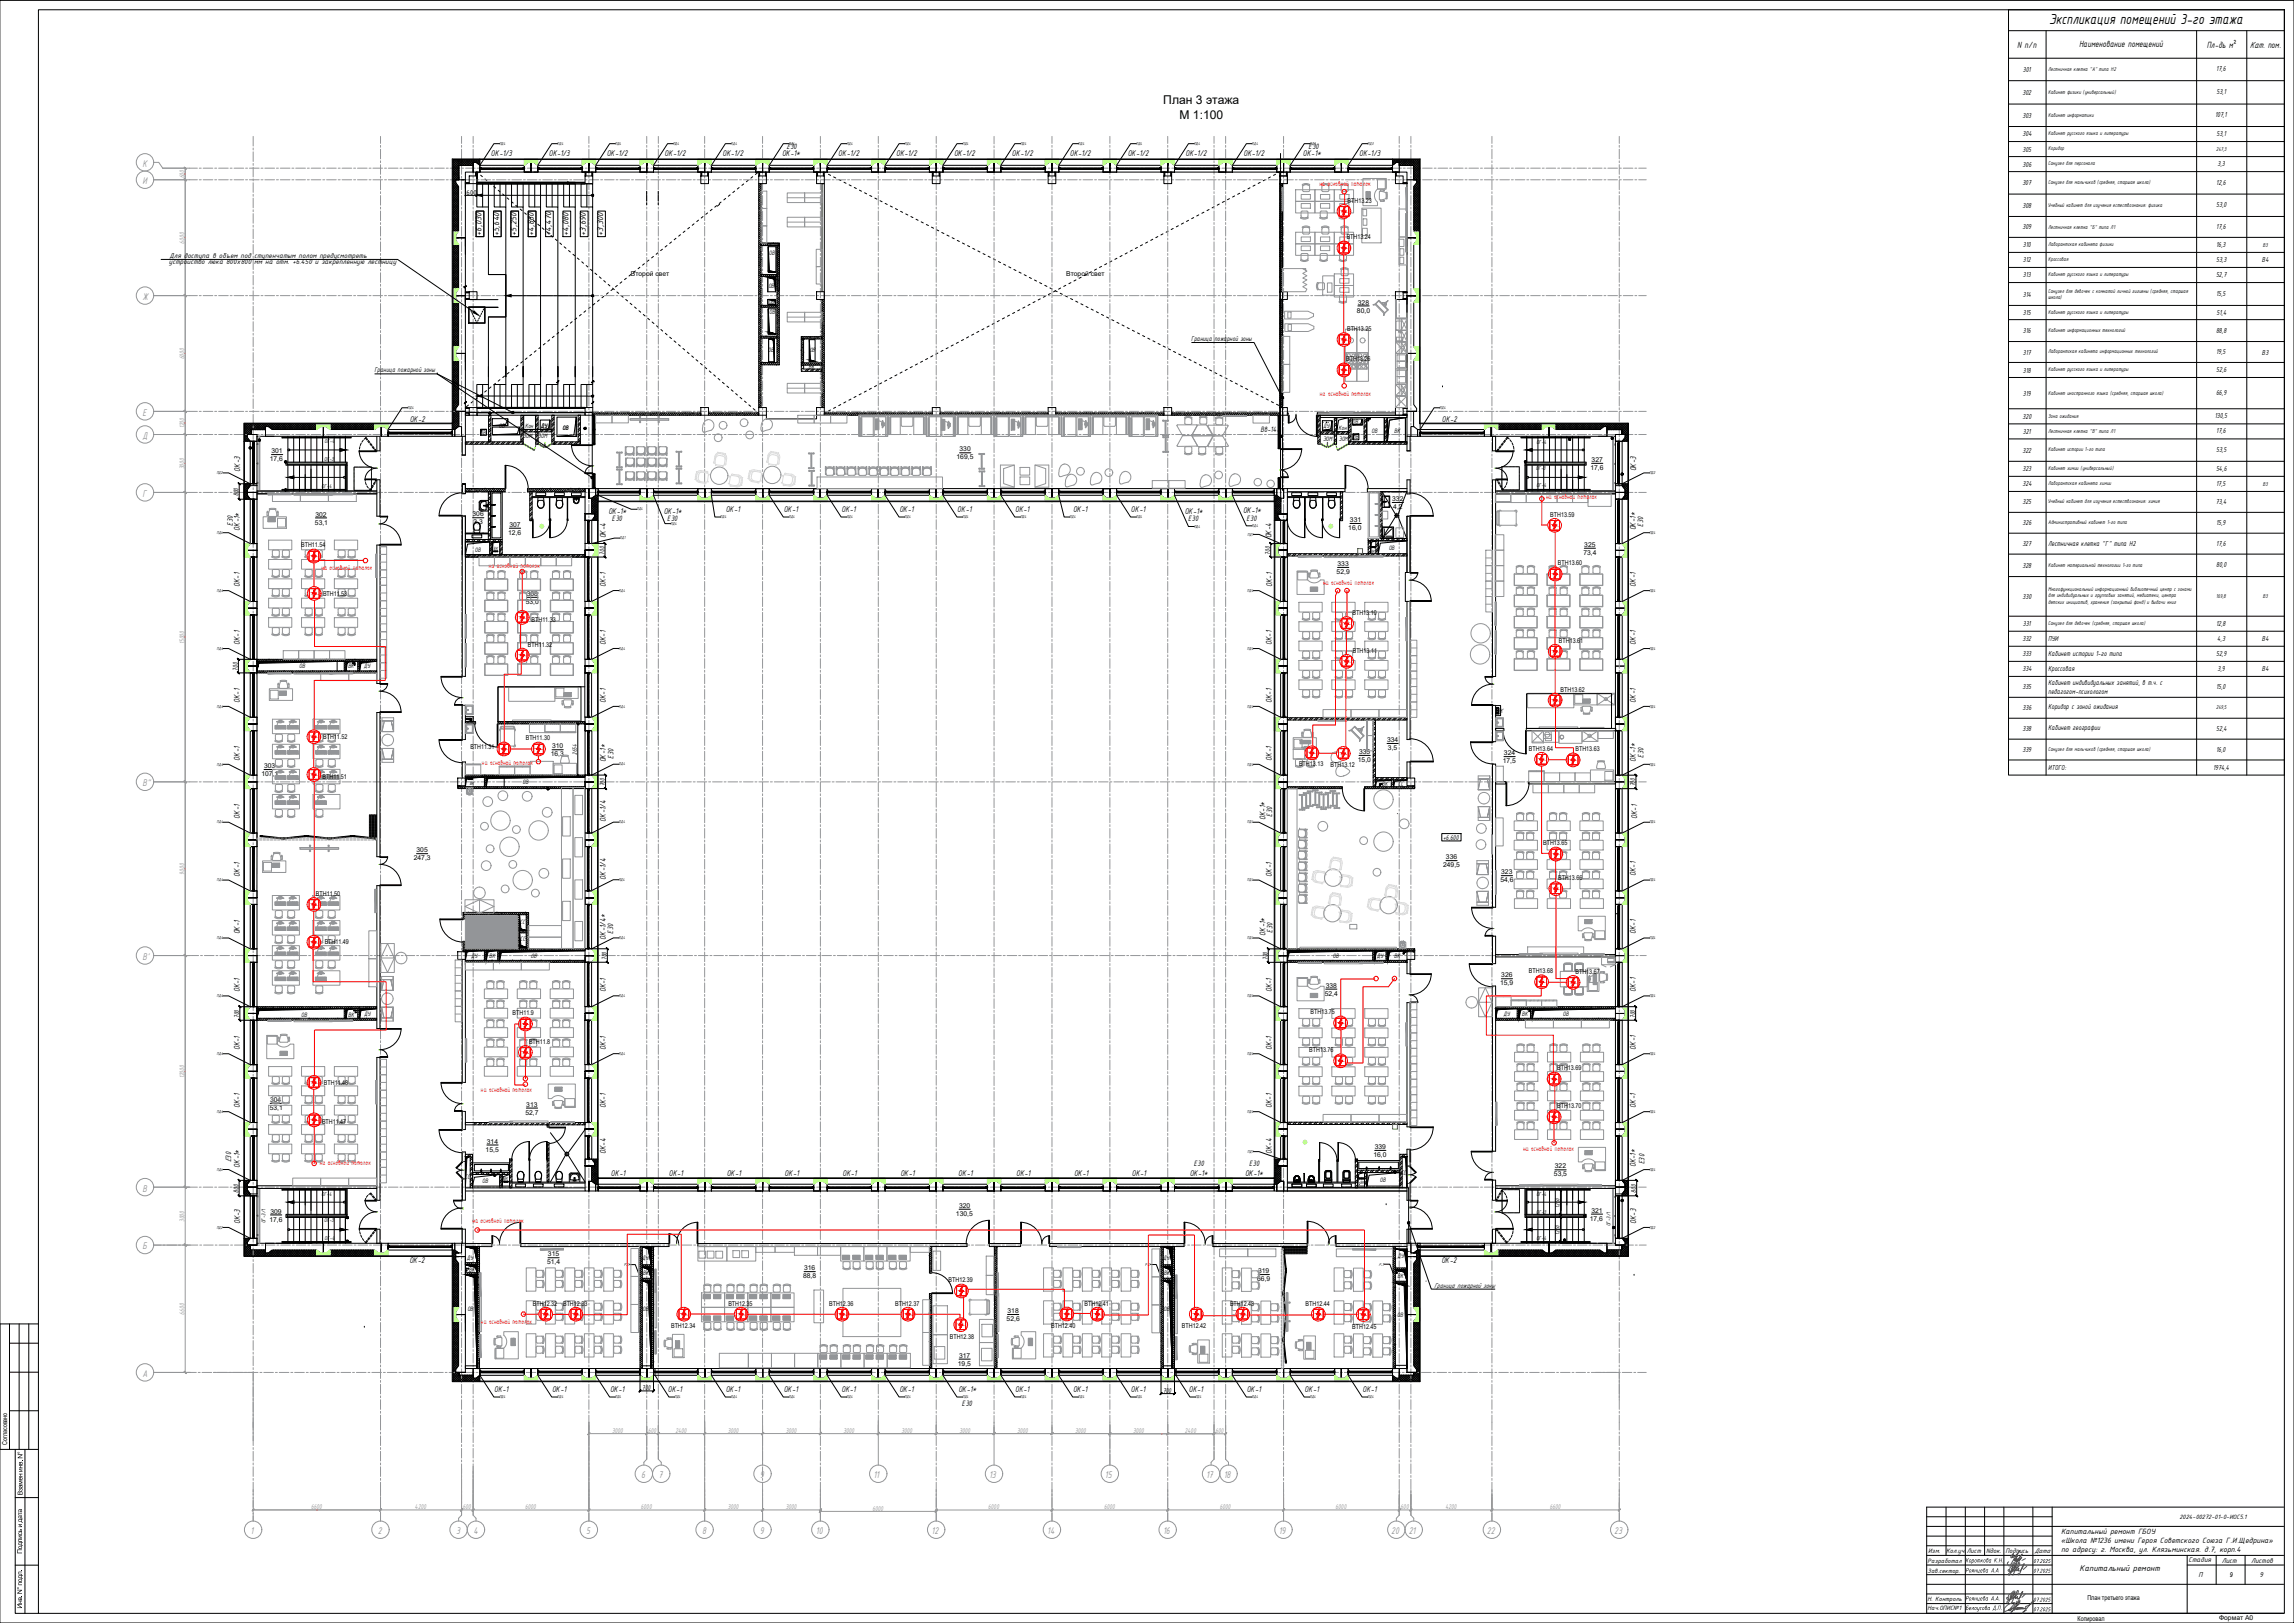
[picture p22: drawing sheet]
<svg xmlns="http://www.w3.org/2000/svg" width="1189mm" height="841mm" viewBox="0 0 1189 841" stroke-linecap="round" stroke-linejoin="round" font-family="sans-serif">
<defs><g id="words">
<text font-size="8.1" x="1062" y="13">Экспликация помещений 3-го этажа</text>
<g font-size="6.3">
<text x="603" y="54">План 3 этажа</text>
<text x="611" y="62">М 1:100</text>
</g>
<g font-size="5.4" fill="#939598">
<text x="74" y="86">К</text>
<text x="74" y="95">И</text>
<text x="74" y="155">Ж</text>
<text x="74" y="215">Е</text>
<text x="74" y="227">Д</text>
<text x="74" y="257">Г</text>
<text x="74" y="407">В&quot;</text>
<text x="74" y="497">В'</text>
<text x="74" y="617">В</text>
<text x="74" y="647">Б</text>
<text x="74" y="713">А</text>
<text x="332" y="766">6</text>
<text x="341" y="766">7</text>
<text x="394" y="766">9</text>
<text x="453" y="766">11</text>
<text x="513" y="766">13</text>
<text x="573" y="766">15</text>
<text x="625" y="766">17</text>
<text x="634" y="766">18</text>
<text x="130" y="795">1</text>
<text x="196" y="795">2</text>
<text x="236" y="795">3</text>
<text x="245" y="795">4</text>
<text x="304" y="795">5</text>
<text x="364" y="795">8</text>
<text x="394" y="795">9</text>
<text x="423" y="795">10</text>
<text x="483" y="795">12</text>
<text x="543" y="795">14</text>
<text x="603" y="795">16</text>
<text x="663" y="795">19</text>
<text x="721" y="795">20</text>
<text x="730" y="795">21</text>
<text x="771" y="795">22</text>
<text x="837" y="795">23</text>
</g>
<g font-size="5">
<text x="1045" y="25">N п/п</text>
<text x="1077" y="24">Наименование помещений</text>
<text x="1144" y="25">Пл-дь м²</text>
<text x="1166" y="25">Кат. пом.</text>
</g>
<g font-size="4.7">
<text x="254" y="81">ОК-1/3</text>
<text x="284" y="81">ОК-1/3</text>
<text x="314" y="81">ОК-1/2</text>
<text x="344" y="81">ОК-1/2</text>
<text x="374" y="81">ОК-1/2</text>
<text x="405" y="81">ОК-1*</text>
<text x="434" y="81">ОК-1/2</text>
<text x="464" y="81">ОК-1/2</text>
<text x="494" y="81">ОК-1/2</text>
<text x="524" y="81">ОК-1/2</text>
<text x="554" y="81">ОК-1/2</text>
<text x="584" y="81">ОК-1/2</text>
<text x="614" y="81">ОК-1/2</text>
<text x="644" y="81">ОК-1/2</text>
<text x="675" y="81">ОК-1*</text>
<text x="704" y="81">ОК-1/3</text>
<text x="250" y="122" transform="rotate(-90 250 122)">+6,030</text>
<text x="259" y="122" transform="rotate(-90 259 122)">+5,640</text>
<text x="268" y="122" transform="rotate(-90 268 122)">+5,250</text>
<text x="277" y="122" transform="rotate(-90 277 122)">+4,860</text>
<text x="286" y="122" transform="rotate(-90 286 122)">+4,470</text>
<text x="295" y="122" transform="rotate(-90 295 122)">+4,080</text>
<text x="304" y="122" transform="rotate(-90 304 122)">+3,690</text>
<text x="313" y="122" transform="rotate(-90 313 122)">+3,300</text>
<text x="212" y="219">ОК-2</text>
<text x="747" y="219">ОК-2</text>
<text x="124" y="244" transform="rotate(-90 124 244)">ОК-3</text>
<text x="848" y="244" transform="rotate(-90 848 244)">ОК-3</text>
<text x="315" y="266">ОК-1*</text>
<text x="344" y="266">ОК-1*</text>
<text x="376" y="265">ОК-1</text>
<text x="406" y="265">ОК-1</text>
<text x="436" y="265">ОК-1</text>
<text x="466" y="265">ОК-1</text>
<text x="496" y="265">ОК-1</text>
<text x="526" y="265">ОК-1</text>
<text x="556" y="265">ОК-1</text>
<text x="586" y="265">ОК-1</text>
<text x="614" y="266">ОК-1*</text>
<text x="644" y="266">ОК-1*</text>
<text x="124" y="275" transform="rotate(-90 124 275)">ОК-1*</text>
<text x="848" y="275" transform="rotate(-90 848 275)">ОК-1*</text>
<text x="314" y="279" transform="rotate(-90 314 279)">ОК-4</text>
<text x="659" y="279" transform="rotate(-90 659 279)">ОК-4</text>
<text x="124" y="304" transform="rotate(-90 124 304)">ОК-1</text>
<text x="314" y="304" transform="rotate(-90 314 304)">ОК-1</text>
<text x="659" y="304" transform="rotate(-90 659 304)">ОК-1</text>
<text x="848" y="304" transform="rotate(-90 848 304)">ОК-1</text>
<text x="124" y="334" transform="rotate(-90 124 334)">ОК-1</text>
<text x="314" y="334" transform="rotate(-90 314 334)">ОК-1</text>
<text x="659" y="334" transform="rotate(-90 659 334)">ОК-1</text>
<text x="848" y="334" transform="rotate(-90 848 334)">ОК-1</text>
<text x="124" y="364" transform="rotate(-90 124 364)">ОК-1</text>
<text x="314" y="364" transform="rotate(-90 314 364)">ОК-1</text>
<text x="659" y="364" transform="rotate(-90 659 364)">ОК-1</text>
<text x="848" y="364" transform="rotate(-90 848 364)">ОК-1</text>
<text x="124" y="394" transform="rotate(-90 124 394)">ОК-1</text>
<text x="314" y="395" transform="rotate(-90 314 395)">ОК-1*</text>
<text x="659" y="394" transform="rotate(-90 659 394)">ОК-1</text>
<text x="848" y="395" transform="rotate(-90 848 395)">ОК-1*</text>
<text x="124" y="424" transform="rotate(-90 124 424)">ОК-1</text>
<text x="314" y="426" transform="rotate(-90 314 426)">ОК-1/4</text>
<text x="656" y="425" transform="rotate(-90 656 425)">ОК-1*</text>
<text x="848" y="424" transform="rotate(-90 848 424)">ОК-1</text>
<text x="124" y="454" transform="rotate(-90 124 454)">ОК-1</text>
<text x="314" y="456" transform="rotate(-90 314 456)">ОК-1/4</text>
<text x="659" y="454" transform="rotate(-90 659 454)">ОК-1</text>
<text x="848" y="454" transform="rotate(-90 848 454)">ОК-1</text>
<text x="124" y="484" transform="rotate(-90 124 484)">ОК-1</text>
<text x="656" y="485" transform="rotate(-90 656 485)">ОК-1*</text>
<text x="848" y="484" transform="rotate(-90 848 484)">ОК-1</text>
<text x="314" y="487" transform="rotate(-90 314 487)">ОК-1/4*</text>
<text x="124" y="514" transform="rotate(-90 124 514)">ОК-1</text>
<text x="314" y="514" transform="rotate(-90 314 514)">ОК-1</text>
<text x="659" y="514" transform="rotate(-90 659 514)">ОК-1</text>
<text x="848" y="514" transform="rotate(-90 848 514)">ОК-1</text>
<text x="124" y="544" transform="rotate(-90 124 544)">ОК-1</text>
<text x="314" y="544" transform="rotate(-90 314 544)">ОК-1</text>
<text x="659" y="544" transform="rotate(-90 659 544)">ОК-1</text>
<text x="848" y="544" transform="rotate(-90 848 544)">ОК-1</text>
<text x="124" y="574" transform="rotate(-90 124 574)">ОК-1</text>
<text x="314" y="574" transform="rotate(-90 314 574)">ОК-1</text>
<text x="659" y="574" transform="rotate(-90 659 574)">ОК-1</text>
<text x="848" y="574" transform="rotate(-90 848 574)">ОК-1</text>
<text x="314" y="598" transform="rotate(-90 314 598)">ОК-4</text>
<text x="659" y="598" transform="rotate(-90 659 598)">ОК-4</text>
<text x="124" y="605" transform="rotate(-90 124 605)">ОК-1*</text>
<text x="848" y="605" transform="rotate(-90 848 605)">ОК-1*</text>
<text x="317" y="609">ОК-1</text>
<text x="347" y="609">ОК-1</text>
<text x="377" y="609">ОК-1</text>
<text x="407" y="609">ОК-1</text>
<text x="437" y="609">ОК-1</text>
<text x="467" y="609">ОК-1</text>
<text x="497" y="609">ОК-1</text>
<text x="527" y="609">ОК-1</text>
<text x="557" y="609">ОК-1</text>
<text x="587" y="609">ОК-1</text>
<text x="617" y="609">ОК-1*</text>
<text x="645" y="609">ОК-1*</text>
<text x="124" y="634" transform="rotate(-90 124 634)">ОК-3</text>
<text x="848" y="634" transform="rotate(-90 848 634)">ОК-3</text>
<text x="212" y="654">ОК-2</text>
<text x="747" y="654">ОК-2</text>
<text x="256" y="721">ОК-1</text>
<text x="286" y="721">ОК-1</text>
<text x="316" y="721">ОК-1</text>
<text x="346" y="721">ОК-1</text>
<text x="376" y="721">ОК-1</text>
<text x="406" y="721">ОК-1</text>
<text x="436" y="721">ОК-1</text>
<text x="466" y="721">ОК-1</text>
<text x="497" y="721">ОК-1*</text>
<text x="526" y="721">ОК-1</text>
<text x="556" y="721">ОК-1</text>
<text x="586" y="721">ОК-1</text>
<text x="616" y="721">ОК-1</text>
<text x="646" y="721">ОК-1</text>
<text x="676" y="721">ОК-1</text>
<text x="706" y="721">ОК-1</text>
<text x="1078" y="814">Капитальный ремонт</text>
</g>
<g font-size="4.3">
<text x="408" y="77">Е30</text>
<text x="678" y="77">Е30</text>
<text x="653" y="224">Вв-14</text>
<text x="317" y="270">Е30</text>
<text x="346" y="270">Е30</text>
<text x="616" y="270">Е30</text>
<text x="646" y="270">Е30</text>
<text x="121" y="272" transform="rotate(-90 121 272)">Е30</text>
<text x="852" y="273" transform="rotate(-90 852 273)">Е30</text>
<text x="318" y="393" transform="rotate(-90 318 393)">Е30</text>
<text x="852" y="393" transform="rotate(-90 852 393)">Е30</text>
<text x="659" y="424" transform="rotate(-90 659 424)">Е30</text>
<text x="318" y="484" transform="rotate(-90 318 484)">Е30</text>
<text x="660" y="484" transform="rotate(-90 660 484)">Е30</text>
<text x="120" y="602" transform="rotate(-90 120 602)">Е30</text>
<text x="619" y="604">Е30</text>
<text x="647" y="604">Е30</text>
<text x="852" y="603" transform="rotate(-90 852 603)">Е30</text>
<text x="498" y="728">Е30</text>
<text x="1068" y="795">Капитальный ремонт ГБОУ</text>
<text x="1068" y="800">«Школа №1236 имени Героя Советского Союза Г.И.Щедрина»</text>
<text x="1068" y="804">по адресу: г. Москва, ул. Клязьминская. д.7, корп.4</text>
</g>
<g font-size="4">
<text x="1048" y="37">301</text>
<text x="1149" y="37">17,6</text>
<text x="1048" y="49">302</text>
<text x="1149" y="49">53,1</text>
<text x="1048" y="61">303</text>
<text x="1148" y="61">107,1</text>
<text x="1048" y="71">304</text>
<text x="1149" y="70">53,1</text>
<text x="1048" y="79">305</text>
<text x="1048" y="86">306</text>
<text x="1149" y="86">3,3</text>
<text x="1149" y="96">12,6</text>
<text x="1048" y="96">307</text>
<text x="1048" y="108">308</text>
<text x="1149" y="107">53,0</text>
<text x="1048" y="119">309</text>
<text x="1149" y="119">17,6</text>
<text x="1048" y="128">310</text>
<text x="1149" y="128">16,3</text>
<text x="1048" y="136">312</text>
<text x="1149" y="136">53,3</text>
<text x="1172" y="136">В4</text>
<text x="1048" y="144">313</text>
<text x="1148" y="144">52,7</text>
<text x="1048" y="154">314</text>
<text x="1149" y="153">15,5</text>
<text x="1048" y="163">315</text>
<text x="1149" y="163">51,4</text>
<text x="1048" y="173">316</text>
<text x="1148" y="172">88,8</text>
<text x="1048" y="184">317</text>
<text x="1149" y="183">19,5</text>
<text x="1172" y="184">В3</text>
<text x="1048" y="193">318</text>
<text x="1149" y="193">52,6</text>
<text x="1048" y="205">319</text>
<text x="1148" y="205">66,9</text>
<text x="1048" y="217">320</text>
<text x="1148" y="217">130,5</text>
<text x="1048" y="225">321</text>
<text x="1149" y="225">17,6</text>
<text x="1048" y="235">322</text>
<text x="1149" y="234">53,5</text>
<text x="1048" y="244">323</text>
<text x="1148" y="244">54,6</text>
<text x="1149" y="252">17,5</text>
<text x="1048" y="252">324</text>
<text x="1048" y="261">325</text>
<text x="1148" y="261">73,4</text>
<text x="1048" y="272">326</text>
<text x="1149" y="272">15,9</text>
<text x="1048" y="283">327</text>
<text x="1061" y="283">Лестничная клетка &quot;Г&quot; типа Н2</text>
<text x="1149" y="283">17,6</text>
<text x="1149" y="294">80,0</text>
<text x="1048" y="294">328</text>
<text x="1048" y="310">330</text>
<text x="1048" y="325">331</text>
<text x="1149" y="324">12,8</text>
<text x="1048" y="332">332</text>
<text x="1061" y="332">ПУИ</text>
<text x="1149" y="332">4,3</text>
<text x="1172" y="332">В4</text>
<text x="1048" y="340">333</text>
<text x="1061" y="340">Кабинет истории 1-го типа</text>
<text x="1149" y="340">52,9</text>
<text x="1048" y="348">334</text>
<text x="1061" y="348">Кроссовая</text>
<text x="1149" y="348">3,9</text>
<text x="1172" y="348">В4</text>
<text x="1048" y="357">335</text>
<text x="1061" y="355">Кабинет индивидуальных занятий, в т.ч. с</text>
<text x="1061" y="359">педагогом-психологом</text>
<text x="1149" y="357">15,0</text>
<text x="1048" y="368">336</text>
<text x="1061" y="368">Коридор с зоной ожидания</text>
<text x="1048" y="379">338</text>
<text x="1061" y="378">Кабинет географии</text>
<text x="1149" y="379">52,4</text>
<text x="1048" y="390">339</text>
<text x="1149" y="389">16,0</text>
<text x="1061" y="399">ИТОГО:</text>
<text x="1147" y="399">1974,4</text>
</g>
<g font-size="3.9" fill="#989898">
<text x="96" y="92" transform="rotate(-90 96 92)">600</text>
<text x="96" y="126" transform="rotate(-90 96 126)">6000</text>
<text x="96" y="186" transform="rotate(-90 96 186)">6000</text>
<text x="96" y="222" transform="rotate(-90 96 222)">1200</text>
<text x="96" y="243" transform="rotate(-90 96 243)">3000</text>
<text x="96" y="334" transform="rotate(-90 96 334)">15000</text>
<text x="96" y="453" transform="rotate(-90 96 453)">9000</text>
<text x="96" y="559" transform="rotate(-90 96 559)">12000</text>
<text x="96" y="633" transform="rotate(-90 96 633)">3000</text>
<text x="96" y="681" transform="rotate(-90 96 681)">6600</text>
<text x="317" y="743">3000</text>
<text x="336" y="743">600</text>
<text x="350" y="743">2400</text>
<text x="377" y="743">3000</text>
<text x="407" y="743">3000</text>
<text x="437" y="743">3000</text>
<text x="467" y="743">3000</text>
<text x="497" y="743">3000</text>
<text x="527" y="743">3000</text>
<text x="557" y="743">3000</text>
<text x="587" y="743">3000</text>
<text x="614" y="743">2400</text>
<text x="630" y="743">600</text>
<text x="161" y="782">6600</text>
<text x="215" y="782">4200</text>
<text x="240" y="782">600</text>
<text x="272" y="782">6000</text>
<text x="332" y="782">6000</text>
<text x="377" y="782">3000</text>
<text x="407" y="782">3000</text>
<text x="452" y="783">6000</text>
<text x="512" y="782">6000</text>
<text x="572" y="782">6000</text>
<text x="632" y="782">6000</text>
<text x="692" y="782">6000</text>
<text x="726" y="782">600</text>
<text x="749" y="782">4200</text>
<text x="803" y="782">6600</text>
</g>
<g font-size="3.9">
<text x="242" y="101">600</text>
<text x="88" y="137">устройство люка 800х800 мм на отм. +6.450 и закрепленную лестницу</text>
<text x="88" y="134">Для доступа в объем под ступенчатым полом предусмотреть</text>
<text x="617" y="177">Граница пожарной зоны</text>
<text x="194" y="193">Граница пожарной зоны</text>
<text x="124" y="257" transform="rotate(-90 124 257)">800</text>
<text x="313" y="287" transform="rotate(-90 313 287)">700</text>
<text x="658" y="287" transform="rotate(-90 658 287)">700</text>
<text x="123" y="348" transform="rotate(-90 123 348)">700</text>
<text x="314" y="407" transform="rotate(-90 314 407)">700</text>
<text x="847" y="407" transform="rotate(-90 847 407)">700</text>
<text x="748" y="435">+6,600</text>
<text x="314" y="497" transform="rotate(-90 314 497)">700</text>
<text x="657" y="497" transform="rotate(-90 657 497)">700</text>
<text x="124" y="528" transform="rotate(-90 124 528)">700</text>
<text x="847" y="528" transform="rotate(-90 847 528)">700</text>
<text x="124" y="618" transform="rotate(-90 124 618)">800</text>
<text x="848" y="618" transform="rotate(-90 848 618)">800</text>
<text x="743" y="667">Граница пожарной зоны</text>
<text x="333" y="720">700</text>
<text x="603" y="722">700</text>
<text x="1134" y="810">Стадия</text>
<text x="1151" y="810">Лист</text>
<text x="1167" y="810">Листов</text>
<text x="1139" y="817">П</text>
<text x="1171" y="817">9</text>
</g>
<g font-size="3.9" fill="#f00">
<text x="684" y="96">на основной потолок</text>
<text x="684" y="205">на основной потолок</text>
<text x="801" y="259">на основной потолок</text>
<text x="167" y="295">на основной потолок</text>
<text x="253" y="294">на основной потолок</text>
<text x="686" y="303">на основной потолок</text>
<text x="250" y="396">на основной потолок</text>
<text x="249" y="566">на основной потолок</text>
<text x="789" y="596">на основной потолок</text>
<text x="166" y="604">на основной потолок</text>
<text x="245" y="634">на основной потолок</text>
<text x="249" y="686">на основной потолок</text>
</g>
<g font-size="3.6">
<text x="398" y="132">ОВ</text>
<text x="398" y="149">ОВ</text>
<text x="398" y="158">ОВ</text>
<text x="399" y="163">ОВ</text>
<text x="398" y="183">ОВ</text>
<text x="419" y="183">ОВ</text>
<text x="419" y="191">ВК</text>
<text x="259" y="222">ОВ</text>
<text x="272" y="222">Кон</text>
<text x="280" y="222">ДУ</text>
<text x="686" y="222">ДУ</text>
<text x="701" y="219">ОВ</text>
<text x="249" y="225">ОВ</text>
<text x="271" y="227">ЭОМ</text>
<text x="279" y="227">ЭОМ</text>
<text x="291" y="223">ОВ</text>
<text x="694" y="223">Кон</text>
<text x="701" y="228">ОВ</text>
<text x="711" y="224">ОВ</text>
<text x="723" y="224">ВК</text>
<text x="686" y="228">ЭОМ</text>
<text x="694" y="228">ЭОМ</text>
<text x="246" y="286">ОВ</text>
<text x="720" y="285">ОВ</text>
<text x="155" y="346">ОВ</text>
<text x="180" y="346">ВК</text>
<text x="189" y="346">ДУ</text>
<text x="776" y="369">ВК</text>
<text x="271" y="406">ОВ</text>
<text x="716" y="407">ВК</text>
<text x="725" y="407">СС</text>
<text x="269" y="479">СС</text>
<text x="270" y="487">СС</text>
<text x="244" y="496">ДУ</text>
<text x="254" y="496">ВК</text>
<text x="275" y="496">ОВ</text>
<text x="691" y="497">ОВ</text>
<text x="714" y="496">ДУ</text>
<text x="723" y="496">ВК</text>
<text x="156" y="527">ОВ</text>
<text x="180" y="527">ВК</text>
<text x="189" y="527">ДУ</text>
<text x="779" y="526">ДУ</text>
<text x="789" y="527">ВК</text>
<text x="810" y="526">ОВ</text>
<text x="241" y="611">СС</text>
<text x="726" y="609">СС</text>
<text x="250" y="613">ОВ</text>
<text x="715" y="612">ОВ</text>
<text x="242" y="653">ДУ</text>
<text x="333" y="653">ДУ</text>
<text x="603" y="653">ДУ</text>
<text x="724" y="652">ДУ</text>
<text x="243" y="659">ВК</text>
<text x="333" y="661">ВК</text>
<text x="603" y="661">ВК</text>
<text x="724" y="662">ВК</text>
<text x="242" y="679">ОВ</text>
<text x="333" y="679">ОВ</text>
<text x="603" y="679">ОВ</text>
<text x="724" y="683">ОВ</text>
<text x="999" y="805">Изм.</text>
<text x="1009" y="805">Кол.уч.Лист</text>
<text x="1029" y="805">Nдок.</text>
<text x="1039" y="805">Подпись</text>
<text x="1054" y="805">Дата</text>
</g>
<g font-size="3.5">
<text x="698" y="105">BTH13.23</text>
<text x="698" y="124">BTH13.24</text>
<text x="327" y="143">Второй свет</text>
<text x="553" y="143">Второй свет</text>
<text x="703" y="162">80,0</text>
<text x="704" y="158">328</text>
<text x="698" y="171">BTH13.25</text>
<text x="698" y="187">BTH13.26</text>
<text x="497" y="234">330</text>
<text x="140" y="239">17,6</text>
<text x="141" y="235">301</text>
<text x="496" y="238">169,5</text>
<text x="825" y="239">327</text>
<text x="824" y="244">17,6</text>
<text x="722" y="260">332</text>
<text x="722" y="264">4,2</text>
<text x="163" y="268">302</text>
<text x="245" y="268">306</text>
<text x="803" y="268">BTH13.59</text>
<text x="163" y="272">53,1</text>
<text x="245" y="272">3,3</text>
<text x="264" y="273">307</text>
<text x="699" y="275">16,0</text>
<text x="700" y="270">331</text>
<text x="263" y="277">12,6</text>
<text x="156" y="284">BTH11.54</text>
<text x="821" y="288">73,4</text>
<text x="821" y="283">325</text>
<text x="693" y="293">333</text>
<text x="807" y="293">BTH13.60</text>
<text x="693" y="297">52,9</text>
<text x="167" y="309">BTH11.53</text>
<text x="273" y="309">308</text>
<text x="273" y="313">53,0</text>
<text x="275" y="322">BTH11.33</text>
<text x="701" y="319">BTH13.10</text>
<text x="274" y="335">BTH11.32</text>
<text x="808" y="333">BTH13.61</text>
<text x="701" y="338">BTH13.11</text>
<text x="809" y="358">BTH13.62</text>
<text x="167" y="383">BTH11.52</text>
<text x="272" y="384">BTH11.30</text>
<text x="244" y="388">BTH11.31</text>
<text x="286" y="388">310</text>
<text x="719" y="385">334</text>
<text x="719" y="389">3,5</text>
<text x="792" y="389">BTH13.64</text>
<text x="816" y="389">BTH13.63</text>
<text x="285" y="392">16,3</text>
<text x="704" y="395">15,0</text>
<text x="704" y="391">335</text>
<text x="779" y="396">17,5</text>
<text x="779" y="391">324</text>
<text x="137" y="398">303</text>
<text x="673" y="397">BTH13.13</text>
<text x="690" y="397">BTH13.12</text>
<text x="136" y="402">107,1</text>
<text x="167" y="404">BTH11.51</text>
<text x="216" y="442">305</text>
<text x="800" y="438">BTH13.65</text>
<text x="214" y="446">247,3</text>
<text x="748" y="449">249,5</text>
<text x="749" y="445">336</text>
<text x="778" y="453">323</text>
<text x="778" y="457">54,6</text>
<text x="807" y="456">BTH13.66</text>
<text x="164" y="464">BTH11.50</text>
<text x="168" y="489">BTH11.49</text>
<text x="778" y="506">326</text>
<text x="792" y="504">BTH13.68</text>
<text x="816" y="505">BTH13.67</text>
<text x="687" y="516">52,4</text>
<text x="687" y="512">338</text>
<text x="777" y="511">15,9</text>
<text x="266" y="526">BTH11.9</text>
<text x="679" y="526">BTH13.75</text>
<text x="274" y="541">BTH11.8</text>
<text x="679" y="545">BTH13.76</text>
<text x="807" y="555">BTH13.69</text>
<text x="168" y="562">BTH11.48</text>
<text x="140" y="575">53,1</text>
<text x="140" y="571">304</text>
<text x="273" y="573">313</text>
<text x="807" y="574">BTH13.70</text>
<text x="272" y="578">52,7</text>
<text x="167" y="582">BTH11.47</text>
<text x="252" y="593">314</text>
<text x="252" y="597">15,5</text>
<text x="712" y="600">16,0</text>
<text x="712" y="595">339</text>
<text x="806" y="605">322</text>
<text x="805" y="610">53,5</text>
<text x="140" y="629">309</text>
<text x="497" y="626">320</text>
<text x="825" y="628">321</text>
<text x="140" y="633">17,6</text>
<text x="495" y="630">130,5</text>
<text x="824" y="633">17,6</text>
<text x="284" y="651">315</text>
<text x="284" y="655">51,4</text>
<text x="417" y="658">316</text>
<text x="652" y="660">319</text>
<text x="416" y="662">88,8</text>
<text x="492" y="664">BTH12.39</text>
<text x="652" y="664">66,9</text>
<text x="276" y="677">BTH12.32</text>
<text x="292" y="677">BTH12.33</text>
<text x="377" y="677">BTH12.35</text>
<text x="430" y="677">BTH12.36</text>
<text x="464" y="677">BTH12.37</text>
<text x="562" y="677">BTH12.41</text>
<text x="637" y="677">BTH12.43</text>
<text x="677" y="677">BTH12.44</text>
<text x="522" y="680">318</text>
<text x="348" y="688">BTH12.34</text>
<text x="522" y="685">52,6</text>
<text x="545" y="688">BTH12.40</text>
<text x="613" y="688">BTH12.42</text>
<text x="701" y="689">BTH12.45</text>
<text x="492" y="694">BTH12.38</text>
<text x="496" y="708">19,5</text>
<text x="497" y="704">317</text>
<text x="4" y="749" transform="rotate(-90 4 749)">Согласовано</text>
<text x="12" y="775" transform="rotate(-90 12 775)">Взамен инв</text>
<text x="1130" y="787">2024-00272-01-0-ИОС5.1</text>
<text x="11" y="805" transform="rotate(-90 11 805)">Подпись и дата</text>
<text x="11" y="814" transform="rotate(-90 11 814)">.</text>
<text x="999" y="810">Разработал</text>
<text x="999" y="815">Зав.сектор.</text>
<text x="1156" y="817">9</text>
<text x="11" y="823" transform="rotate(-90 11 823)">подл</text>
<text x="11" y="834" transform="rotate(-90 11 834)">Инв . N°</text>
<text x="999" y="829">Н. Контроль</text>
<text x="1082" y="829">План третьего этажа</text>
<text x="999" y="834">Нач.ОПИС№1</text>
<text x="1077" y="840">Копировал</text>
<text x="1150" y="839">Формат А0</text>
</g>
<g font-size="3.4">
<text x="299" y="391" transform="rotate(-90 299 391)">2654</text>
<text x="808" y="626" transform="rotate(-90 808 626)">1250</text>
<text x="808" y="640" transform="rotate(-90 808 640)">1250</text>
</g>
<g font-size="3.1">
<text x="1061" y="37">Лестничная клетка &quot;А&quot; типа Н2</text>
<text x="1061" y="49">Кабинет физики (универсальный)</text>
<text x="1061" y="60">Кабинет информатики</text>
<text x="1061" y="70">Кабинет русского языка и литературы</text>
<text x="1061" y="78">Коридор</text>
<text x="1149" y="78">247,3</text>
<text x="1061" y="86">Санузел для персонала</text>
<text x="1061" y="96">Санузел для мальчиков (средняя, старшая школа)</text>
<text x="1061" y="107">Учебный кабинет для изучения естествознания: физика</text>
<text x="1061" y="119">Лестничная клетка &quot;Б&quot; типа Л1</text>
<text x="1061" y="128">Лаборантская кабинета физики</text>
<text x="1173" y="128">В3</text>
<text x="1061" y="135">Кроссовая</text>
<text x="1061" y="143">Кабинет русского языка и литературы</text>
<text x="1061" y="152">Санузел для девочек с комнатой личной гигиены (средняя, старшая</text>
<text x="1061" y="155">школа)</text>
<text x="1061" y="163">Кабинет русского языка и литературы</text>
<text x="1061" y="172">Кабинет информационных технологий</text>
<text x="1061" y="183">Лаборантская кабинета информационных технологий</text>
<text x="1061" y="192">Кабинет русского языка и литературы</text>
<text x="1061" y="205">Кабинет иностранного языка (средняя, старшая школа)</text>
<text x="1061" y="217">Зона ожидания</text>
<text x="1061" y="225">Лестничная клетка &quot;В&quot; типа Л1</text>
<text x="168" y="230">ОГ-4</text>
<text x="796" y="230">ОГ-4</text>
<text x="1061" y="234">Кабинет истории 1-го типа</text>
<text x="168" y="239">ОГ-3</text>
<text x="796" y="243">ОГ-3</text>
<text x="1061" y="244">Кабинет химии (универсальный)</text>
<text x="1061" y="251">Лаборантская кабинета химии</text>
<text x="1173" y="252">В3</text>
<text x="167" y="253">ОГ-4</text>
<text x="796" y="253">ОГ-4</text>
<text x="1061" y="261">Учебный кабинет для изучения естествознания: химия</text>
<text x="1061" y="272">Административный кабинет 1-го типа</text>
<text x="1061" y="294">Кабинет материальной технологии 1-го типа</text>
<text x="1061" y="310">для индивидуальных и групповых занятий, медиатеки, центра</text>
<text x="1061" y="306">Многофункциональный информационный библиотечный центр с зонами</text>
<text x="1149" y="310">169,8</text>
<text x="1173" y="310">В3</text>
<text x="1061" y="313">детских инициатив, хранения (закрытый фонд) и выдачи книг</text>
<text x="1061" y="324">Санузел для девочек (средняя, старшая школа)</text>
<text x="1149" y="368">249,5</text>
<text x="1061" y="389">Санузел для мальчиков (средняя, старшая школа)</text>
<text x="167" y="620">ОГ-4</text>
<text x="796" y="620">ОГ-4</text>
<text x="796" y="629">ОГ-3</text>
<text x="138" y="634" transform="rotate(-90 138 634)">ОГ-3/1</text>
<text x="168" y="633">ОГ-3</text>
<text x="835" y="635" transform="rotate(-90 835 635)">ОГ-3/1</text>
<text x="168" y="643">ОГ-4</text>
<text x="796" y="643">ОГ-4</text>
</g>
<g font-size="2.6">
<text x="256" y="285">ВК</text>
<text x="710" y="286">ВК</text>
<text x="243" y="374">ВК</text>
<text x="244" y="407">ВК</text>
<text x="261" y="611">ВК</text>
<text x="705" y="614">ВК</text>
</g>
<g font-size="2.3">
<text x="259" y="75">ПД4</text>
<text x="289" y="75">ПД4</text>
<text x="319" y="75">ПД4</text>
<text x="349" y="75">ПД4</text>
<text x="379" y="75">ПД4</text>
<text x="409" y="75">ПД4</text>
<text x="439" y="75">ПД4</text>
<text x="469" y="75">ПД4</text>
<text x="499" y="75">ПД4</text>
<text x="529" y="75">ПД4</text>
<text x="559" y="75">ПД4</text>
<text x="589" y="75">ПД4</text>
<text x="619" y="75">ПД4</text>
<text x="649" y="75">ПД4</text>
<text x="679" y="75">ПД3</text>
<text x="709" y="75">ПД3</text>
<text x="211" y="212">ПД4</text>
<text x="746" y="212">ПД4</text>
<text x="112" y="246">ПД2</text>
<text x="855" y="246">ПД2</text>
<text x="330" y="265">ПД4</text>
<text x="373" y="269">ПД4</text>
<text x="409" y="269">ПД4</text>
<text x="439" y="269">ПД4</text>
<text x="469" y="269">ПД4</text>
<text x="499" y="269">ПД4</text>
<text x="529" y="269">ПД4</text>
<text x="554" y="269">ПД4</text>
<text x="589" y="269">ПД4</text>
<text x="347" y="272">ПД4</text>
<text x="619" y="273">ПД4</text>
<text x="649" y="273">ПД4</text>
<text x="112" y="277">ПД4</text>
<text x="321" y="279">ПД1</text>
<text x="647" y="278">ПД1</text>
<text x="855" y="277">ПД4</text>
<text x="112" y="307">ПД4</text>
<text x="321" y="307">ПД4</text>
<text x="646" y="307">ПД4</text>
<text x="855" y="307">ПД4</text>
<text x="112" y="337">ПД4</text>
<text x="321" y="337">ПД4</text>
<text x="646" y="337">ПД4</text>
<text x="855" y="337">ПД4</text>
<text x="112" y="367">ПД4</text>
<text x="321" y="367">ПД4</text>
<text x="646" y="367">ПД4</text>
<text x="855" y="367">ПД4</text>
<text x="112" y="397">ПД4</text>
<text x="321" y="397">ПД4</text>
<text x="646" y="397">ПД4</text>
<text x="855" y="397">ПД4</text>
<text x="112" y="427">ПД4</text>
<text x="321" y="427">ПД4</text>
<text x="646" y="427">ПД4</text>
<text x="855" y="427">ПД4</text>
<text x="112" y="457">ПД4</text>
<text x="321" y="457">ПД4</text>
<text x="646" y="457">ПД4</text>
<text x="855" y="457">ПД4</text>
<text x="112" y="487">ПД4</text>
<text x="321" y="487">ПД4</text>
<text x="646" y="487">ПД4</text>
<text x="855" y="487">ПД4</text>
<text x="112" y="517">ПД4</text>
<text x="321" y="517">ПД4</text>
<text x="646" y="517">ПД4</text>
<text x="855" y="517">ПД4</text>
<text x="112" y="547">ПД4</text>
<text x="321" y="547">ПД4</text>
<text x="646" y="547">ПД4</text>
<text x="855" y="547">ПД4</text>
<text x="112" y="577">ПД4</text>
<text x="646" y="577">ПД4</text>
<text x="855" y="577">ПД4</text>
<text x="647" y="597">ПД1</text>
<text x="112" y="607">ПД4</text>
<text x="855" y="607">ПД4</text>
<text x="112" y="637">ПД2</text>
<text x="855" y="637">ПД2</text>
<text x="323" y="656">Р-1</text>
<text x="593" y="656">Р-1</text>
<text x="715" y="656">Р-1</text>
<text x="259" y="725">ПД4</text>
<text x="289" y="725">ПД4</text>
<text x="319" y="725">ПД4</text>
<text x="350" y="725">ПД4</text>
<text x="379" y="725">ПД4</text>
<text x="409" y="725">ПД4</text>
<text x="439" y="725">ПД4</text>
<text x="469" y="725">ПД4</text>
<text x="499" y="725">ПД4</text>
<text x="529" y="725">ПД4</text>
<text x="559" y="725">ПД4</text>
<text x="589" y="725">ПД4</text>
<text x="620" y="725">ПД4</text>
<text x="649" y="725">ПД4</text>
<text x="679" y="725">ПД4</text>
<text x="709" y="725">ПД4</text>
</g>
</g></defs>
<!-- layer: Ramka -->
<circle cx="1189" cy="0" r=".1" fill="#000" stroke="#000" stroke-width=".52"/>
<g fill="none" stroke="#000" stroke-width=".52">
<path d="M20 5h1164v831h-1164zM1189 0h-1189h1189v841h-1189M0 686h20M5 686v65M5 696h15M10 686v65M15 686v65M5 711h15M5 731h15M0 751h20M8 751v85h12M13 751v85"/>
<path d="M8 776h12M8 811h12"/>
</g>
<!-- layer: Shtamp -->
<g fill="#000">
<path d="M11 757h1zM9 754h3l-2 1 2 1h-3l2-2zM10 764h2h-1v1h1h-2h1v-1zM10 761h2h-2l2 2h-2l1-1zM10 759h2l-1 1 1 1h-2l1-1zM10 793h1v1h-1v-1zM10 790h1h-1l1 1h-1h1zM10 784l1 1h-1zM10 814h1l-1 1v1h1h-1zM9 824h2l-2 1 2 1h-2l2-2z"/>
<path d="M9 753a.5 .5 0 0 1 1 0 .5 .5 0 0 1-1 0zM9 753a.5 .5 0 0 0 1 0 .5 .5 0 0 0-1 0z"/>
<path d="M10 758h1l1 1h-2zM10 758v1h1zM11 758v1z"/>
<path d="M10 787h2h-1v2h1l-2-1zM10 788h1z"/>
<path d="M10 786l1-1v2l-1-1v1zM10 786a.5 .5 0 0 0 1 0 .5 .5 0 0 0-1 0z"/>
<path d="M10 782h1v1v1l-1-2v1zM10 783a.5 .5 0 0 0 1 0 .5 .5 0 0 0-1 0z"/>
<path d="M10 816h2h-1v2h1h-2zM10 817l1 1v-1z"/>
</g>
<!-- layer: 0 -->
<g fill="none" stroke="#000" stroke-width=".52">
<path d="M1041 5h143v397h-143zM1041 16h143M1060 16v386M1138 16v386M1164 16v386M1041 30h143M1041 42h143M1041 54h143M259 74h-3l-7 12M289 74h-3l-7 12M319 74h-3l-7 12M349 74h-3l-7 12"/>
<path d="M379 74h-3l-7 12M409 74h-3l-7 12M439 74h-3l-7 12M469 74h-3l-7 12M499 74h-3l-7 12M529 74h-3l-7 12M559 74h-3l-7 12M589 74h-3l-7 12M619 74h-3l-7 12M649 74h-3l-7 12M664 80v180M679 74h-3l-7 12"/>
<path d="M709 74h-3l-7 12M1041 66h143M1041 73h143M235 86l3 3M235 97l3 3M235 90l3 3M235 93l1 2M235 95l3 3M235 99l3 3M235 83l3 3 3-3M235 83l3 4-3 3M236 83l3 3"/>
<path d="M236 95l2 2v23l-2 2v1h5M236 95l-1 1 3 3M236 94l-1 1M236 83l-1 1 3 3M237 95l-2 2M237 83l1 1M237 96l-2 2 3 3M237 83l-2 2 3 3M237 96l-2 3M238 83l3 3M238 97l-3 3 3 3M238 98l-3 2 3 3"/>
<path d="M238 98l-3 3 3 3M238 99l-3 3M238 83l-3 3M238 91v2h-2v2M238 88l-3 4 1 1M238 89l-3 3 1 2M238 85l-3 3 3 3M238 86l-3 3 3 3M238 88l-3 3 2 2M238 91l-3 3 3 3M238 90l-3 3M238 86v7h-2h5"/>
<path d="M238 86h4M238 84l2 2M238 92l-1 1M238 93h.1M238 83h.1M239 83l3 3 3-3M239 93h2M239 83l-4 4 3 3M239 83l4 3M240 83l-2 2M240 83l4 3M241 93v143h-1v-10"/>
<path d="M241 95h2h-2zM241 95h2M241 83l3 3M242 83l-3 3M242 83l3 3M243 83l-3 3M243 83l2 2-1 1M243 91h4v4h-4zM244 83l-3 3M244 83l2 1M245 83l1 1M245 89h-4v4"/>
<path d="M245 86h.1M245 84v2h-7v7M245 89h4M245 84h2M245 84v5M246 83l-4 3M246 83l3 3M246 83l-3 3M247 83l2 2M247 89v2v-2v2M247 84l2 2M247 84h-2v5"/>
<path d="M247 94h51v1h-51zM247 95h56M247 94h56M247 93v-4v13M247 83l-1 1M248 83l1 1M248 90l-1-1v2M248 83l-1 1M248 83h1M249 82v7M249 85h-1M249 84l-1 1"/>
<path d="M249 83l-2 2M249 91l1 1M249 87l23 1v-1h-1v1h-22v-1v1h23v-1h-23v2h23v-3h-23v3M250 95v12M251 93l1 1M253 95v47h9v22h-9v47M254 95h1M256 97h1M256 95v12h6v92h-6v12M258 99h1M259 95v12M262 95v12"/>
<path d="M265 95v12h6v92h-6v12M268 95v12l-1-1M271 95v12M274 95v12h6v92h-6v12M275 84v5zM277 84h-2v5M277 84h-3l-2 2v3h7M277 84l2 2M277 95v12M279 86v3M279 87l23 1v-1h-1v1h-22v-1v1h23v-1h-23v2h23v-3h-23v3M280 95v12"/>
<path d="M283 95v12h6v92h-6v12M286 95v12M289 95v12M292 95v12h6v92h-6v12M295 95v12M303 91h4v4h-4zM303 89h1v2h-1zM304 95v12M305 86v-2v5M305 84v5M307 84h-3l-2 2v3h7M307 89v2z"/>
<path d="M307 84l2 2M307 84h-2v5M309 86v3M309 87l23 1v-1h-1v1h-22v-1v1h23v-1h-23v2h23v-3h-23v3M335 99v5M335 86v-2v5M335 84v5M337 84l2 2M337 84h-2v5M337 84h-3l-2 2v3h7M339 86v3M339 87l23 1v-1h-1v1h-22v-1v1h23v-1h-23v2h23v-3h-23v3"/>
<path d="M341 99v5M363 91h4v4h-4zM363 89h1v2h-1zM365 86v-2v5M365 84v5M367 84h-2v5M367 84h-3l-2 2v3h7M367 89v2zM367 84l2 2M369 86v3M369 87l23 1v-1h-1v1h-22v-1v1h23v-1h-23v2h23v-3h-23v3M381 99l-1 1"/>
<path d="M383 97l-1 1M385 95l-1 1M388 93l-1 1M390 92h-1M393 89l-2 1M393 91h4v4h-4zM393 95h1v116h-1zM393 89h1v2h-1zM393 95h.1M394 97l-1 1M394 96h-1M394 100l-1 1"/>
<path d="M394 97v1M394 98l-1 2M394 96v1M395 86v-2v5M395 84v5M397 84h-3l-2 2v3h7M397 89v2zM397 84l2 2M397 84h-2v5M399 86v3M399 87l23 1v-1h-1v1h-22v-1v1h23v-1h-23v2h23v-3h-23v3M423 91h4v4h-4z"/>
<path d="M423 89h1v2h-1zM425 86v-2v5M425 84v5M427 84h-2v5M427 84h-3l-2 2v3h7M427 89v2zM427 84l2 2M427 89h1M429 86v3M429 90l1 1M429 87l23 1v-1h-1v1h-22v-1v1h23v-1h-23v2h23v-3h-23v3M432 92h1"/>
<path d="M435 93l1 1M437 94l1 1M440 96h1M443 97l1 1M445 99h1M448 100h1M455 86v-2v5M455 84v5M457 84h-2v5M457 84h-3l-2 2v3h7M457 84l2 2M459 86v3"/>
<path d="M460 87l22 1v-1h-1v1h-21v-1h-1v1h23v-1h-23v2h23v-3h-23v3M483 91h4v4h-4zM483 89h1v2h-1zM485 86v-2v5M485 84v5M487 84h-2v5M487 84h-3l-2 2v3h7M487 89v2zM487 84l2 2M489 86v3M489 87l23 1v-1h-1v1h-22v-1v1h23v-1h-23v2h23v-3h-23v3M515 86v-2v5"/>
<path d="M515 84v5M517 84l2 2M517 84h-2v5M517 84h-3l-2 2v3h7M519 86v3M519 87l23 1v-1h-1v1h-22v-1v1h23v-1h-23v2h23v-3h-23v3M543 91h4v4h-4zM543 89h1v2h-1zM545 86v-2v5M545 84v5M547 84h-3l-2 2v3h7M547 89v2z"/>
<path d="M547 84l2 2M547 84h-2v5M549 86v3M550 87l22 1v-1h-1v1h-21v-1h-1v1h23v-1h-23v2h23v-3h-23v3M575 86v-2v5M575 84v5M577 84h-2v5M577 84h-3l-2 2v3h7M577 84l2 2M579 86v3M579 87l23 1v-1h-1v1h-22v-1v1h23v-1h-23v2h23v-3h-23v3M603 91h4v4h-4z"/>
<path d="M603 89h1v2h-1zM605 86v-2v5M605 84v5M607 84h-3l-2 2v3h7M607 89v2zM607 84l2 2M607 84h-2v5M609 86v3M609 87l23 1v-1h-1v1h-22v-1v1h23v-1h-23v2h23v-3h-23v3M635 86v-2v5M635 84v5M637 84h-3l-2 2v3h7"/>
<path d="M637 84l2 2M637 84h-2v5M639 86v3M640 87l22 1v-1h-1v1h-21v-1h-1v1h23v-1h-23v2h23v-3h-23v3M645 99h-1M648 97l-1 1M650 96h-1M653 95h-1M656 93l-1 1M658 92h-1M661 90l-1 1M663 91h4v4"/>
<path d="M663 91h4v4h-4zM663 89h1v2h-1zM663 95h1v56h-1zM663 89h.1M663 98h.1M664 96l-1 1M664 95l-1 1M664 99l-1 1M664 96h.1M664 97h.1M664 98v1M665 95v159"/>
<path d="M665 86v-2v5M665 84v5M667 84h-2v5M667 84h-3l-2 2v3h7M667 89v2zM667 84l2 2M669 86v3M669 87h22l1 1v-1h-1v1h-22v-1v1h23v-1h-23v2h23v-3h-23v3M695 86v-2v5M695 84v5M697 84h-3l-2 2v3h7M697 84l2 2"/>
<path d="M697 84h-2v5M699 86v3M699 87h22l1 1v-1h-1v1h-22v-1v1h23v-1h-23v2h23v-3h-23v3M722 82v7h3M722 83l1 1M722 86h.1M722 84l1 1M722 83h.1M722 83l2 1M723 83l-1 1M723 91h4v4h-4zM723 89h1v2h-1z"/>
<path d="M723 83l2 1M724 83l-2 2M724 83l3 3 3-3M725 83l-3 2M725 83l3 3M725 84h-1l-2 2M725 85l1 1M725 84v5M725 86h8v7M725 89h4v4M726 83l-2 1M726 83l3 3 3-3"/>
<path d="M727 83l-2 1M727 83l3 3M727 95h2h-2zM727 95h2M728 83l-3 2M728 83l3 3 2-2 3 3M729 83l3 3M729 93v120M729 83l-3 3M730 83l6 6M730 83l6 5M731 83l-3 3"/>
<path d="M731 83l2 1M732 83h1M733 93h1M733 83l-3 3M733 93h.1M733 92l1 1M733 85l-1 1M733 83l3 2M733 84l1-1 2 1M733 86v7h1h-5M733 91l3 3M733 90l3 3"/>
<path d="M733 88l3 3M733 87l3 4M733 89l3 3M733 87l3 3M733 83l3 3M733 97l3 3M733 96l3 3M733 96l3 2M734 95l2 2M734 93v2l-1 2v23l1 2v1h-5M734 94l2 2M734 94l2 1"/>
<path d="M736 92l-2 1M736 93l-2 1M736 94l-3 2M736 95l-3 3 3 3M736 95l-3 2 3 3M736 96l-3 3 3 3M736 97l-3 3 3 3M736 98l-3 3 3 3M736 99l-3 3 3 3M736 100l-3 3 3 3M736 83l-3 3M736 85l-3 3"/>
<path d="M736 88l-3 3M736 84l-3 3M736 86l-3 3M736 86l-3 4M736 87l-3 3M736 89l-3 3M736 90l-3 3M736 83h-1l-2 2M736 91l-3 2M1041 81h143M1041 89h143M235 102l3 3"/>
<path d="M235 106l3 3M235 109l3 3M235 113l3 3M238 117l-3 3M238 118l-2 2M238 119l-1 1M238 100l-3 3 3 3M238 101l-3 3 3 3M238 102l-3 3 3 3M238 104l-3 3 3 3M238 105l-3 3 3 3M238 106l-3 3 3 3"/>
<path d="M238 107l-3 3 3 3M238 108l-3 3 3 3M238 109l-3 3 3 3M238 111l-3 3 3 3M238 112l-3 3 3 3M238 113l-3 3 3 3M238 114l-3 3 3 3M238 115l-3 3 2 2M238 115l-3 3 1 2M238 116l-3 3v1M238 103l-3 3M238 106l-3 4"/>
<path d="M238 110l-3 3M241 101h6M247 109h4v14h-4zM249 101h58M253 107h-6v-12h51v12M256 109h4v14h-4zM260 101h1M263 103h1M265 109h4v14h-4zM265 104l1 1M270 108l1 1M272 110l1 1"/>
<path d="M274 109h4v14h-4zM274 112l1 1M276 114l1 1M279 116l1 1M281 118l1 1M283 109h4v14h-4zM292 109h4v14h-4zM301 109h4v14h-4zM307 107v-12h-6v12h6v92M310 109h4v14h-4zM335 105v1M341 105v1"/>
<path d="M355 120h-1M357 118l-1 1M360 116l-1 1M362 114l-1 1M364 112l-1 1M367 110l-1 1M369 108l-1 1M371 107h-1M373 106l-1 1M374 105h-1M376 103l-1 1M378 101l-1 1"/>
<path d="M393 108h.1M393 103h.1M393 117v1M394 112h-1M394 107h-1M394 101l-1 1M394 116l-1 1M394 111h-1M394 105l-1 1M394 120l-1 1M394 114l-1 2M394 101h.1"/>
<path d="M394 109l-1 1M394 107h.1M394 103h.1M394 118h.1M394 108l-1 1M394 106h.1M394 102h.1M394 116v1M394 112v1M394 113l-1 1M394 115h.1M394 104l-1 1"/>
<path d="M394 119l-1 1M394 111h.1M451 101l1 1M453 103h1M456 104l1 1M459 105l1 1M461 107h1M464 108l1 1M467 110h1M469 111h1M472 112l1 1M475 114h1"/>
<path d="M477 115l1 1M480 116l1 1M483 118h1M485 119l2 1M605 120h-1M608 118l-1 1M611 117l-1 1M613 116h-1M616 114l-1 1M619 113h-1M621 111l-1 1M624 110l-1 1"/>
<path d="M627 109h-1M629 107l-1 1M632 106h-1M635 104l-2 1M637 103h-1M640 102h-1M642 100l-1 1M663 103h.1M663 118h.1M663 113h.1M664 107l-1 1M664 102h-1"/>
<path d="M664 117h-1M664 111l-1 1M664 106h-1M664 100l-1 1M664 115l-1 1M664 110l-1 1M664 104l-1 1M664 119l-1 1M664 103l-1 1M664 108l-1 2M664 114l-1 1M664 118l-1 1"/>
<path d="M664 111h.1M664 101h.1M664 116h.1M664 106v1M664 112h.1M664 102v1M664 117v1M664 107v1M664 113v1M733 118l1 2M736 117l-3 3M736 118l-2 2"/>
<path d="M736 101l-3 3 3 3M736 112l-3 3 3 3M736 102l-3 3 3 3M736 103l-3 3 3 3M736 104l-3 3 3 3M736 105l-3 3 3 3M736 106l-3 3 3 3M736 107l-3 3 3 3M736 108l-3 3 3 3M736 109l-3 3 3 3M736 110l-3 3 3 3M736 111l-3 3 3 3"/>
<path d="M736 113l-3 3 3 3M736 114l-3 3 2 3M736 115l-3 3M736 116l-3 3v1M736 119l-1 1M1041 101h143M1041 112h143M83 134h123l39 28M235 139l3 3M235 138l3 3M235 136l3 3M235 135l3 3"/>
<path d="M235 133l3 3M235 131l3 3M235 129l3 3M235 127l3 3M236 127l-1 1M236 127l2 2M236 123h5M236 123v2l2 2v23l-2 2v1h5M236 127l-1 1 3 3M237 127l1 1M237 127l-2 2M238 127h.1"/>
<path d="M238 133l-3 3 3 3M238 127l-3 3 3 3M238 128l-3 3M238 129l-3 3 3 3M238 130l-3 3M238 131l-3 3 3 3M238 132l-3 3M238 134l-3 3M238 134l-3 3 3 3M238 135l-3 3M238 136l-3 3M238 137l-3 3"/>
<path d="M238 138l-3 3 3 3M238 139l-3 3M238 140l-3 3M283 120l1 1M286 122v1M288 124l1 1M290 126l1 1M292 128l1 1M295 130l1 1M297 132l1 1M299 134h1M302 136h.1"/>
<path d="M304 138h1M306 140h1M332 139h-1M334 137h-1M336 135h-1M339 133l-1 1M341 131l-1 1M343 129l-1 1M346 127l-1 1M348 125l-1 1M350 123l-1 1M353 122h-1"/>
<path d="M393 123h.1M393 138h.1M393 132v1M394 127h-1M394 121l-1 1M394 136l-1 1M394 131h-1M394 125l-1 1M394 135l-1 1M394 129l-1 1M394 124l-1 1M394 139l-1 1"/>
<path d="M394 122h.1M394 137h.1M394 132v1M394 123l-1 1M394 138l-1 1M394 121h.1M394 136h.1M394 131v1M394 128l-1 1M394 130h.1M394 126h10v1h-10zM394 126h10v63h-10v-1h9v-61h-9z"/>
<path d="M394 133l-1 2M394 126h.1M395 126l-1 2M396 126l-1 1M398 127h-1M398 126l-1 1M398 128h4v13h-4zM399 126l-1 1M399 127h-1M400 126h.1M400 126v1M402 126l-1 1"/>
<path d="M403 127h1v23h-1zM403 138h.1M403 126l-1 1M403 132v1M403 127h.1M403 136v1M403 131v1M403 135v1M404 129l-1 1M404 127l-1 1M404 139l-1 1M404 131l-1 1"/>
<path d="M404 138l-1 1M404 134l-1 1M404 136h.1M404 126h-1M404 137h-1M404 132l-1 1M404 128l-1 1M404 127h.1M404 130h.1M488 120l1 1M491 122h1M493 123l2 1"/>
<path d="M496 125h1M499 126h1M501 127l2 1M504 129h1M507 130l1 1M509 131l2 1M512 133h1M515 134l1 1M517 136h2M520 137h1M523 138l1 1M525 140h2"/>
<path d="M568 139l-1 1M571 138l-1 1M574 137h-2M576 135l-1 1M579 134h-1M582 132l-2 1M584 131l-1 1M587 130h-1M589 128l-1 1M592 127h-1M595 125l-1 1M597 124l-1 1"/>
<path d="M600 123h-1M603 121l-1 1M663 133h.1M663 127v1M664 122h-1M664 137h-1M664 131l-1 1M664 126l-1 1M664 121h-1M664 135l-1 1M664 130l-1 1M664 125l-1 1"/>
<path d="M664 139l-1 1M664 134l-1 1M664 123l-1 1M664 129l-1 1M664 133l-1 1M664 138l-1 1M664 125v1M664 131h.1M664 121v1M664 136h.1M664 126v1M664 132h.1"/>
<path d="M664 122v1M664 128h.1M664 137v1M729 123h5M734 123v2l-1 2v23l1 2v1h-5M736 123v-41h-502v137h-108v432h108v65h502v-65h108v-432h-108v-96M1041 123h143M1041 131h143M1041 139h143M235 159l3 3M235 158l3 3M235 157l3 3"/>
<path d="M235 146l3 3M235 145l3 3M235 144l3 3M235 143l3 3M235 142l3 3M235 140l3 3M235 149v1M235 148l1 2M235 147l2 3M235 157l3 2M235 158l1-1 2 1M236 153h5"/>
<path d="M236 153v2l2 2v23l-2 2v1h5M238 157h-1l-2 2M238 147l-3 3M238 148l-2 2M238 141l-3 3M238 145l-3 3M238 158l-3 3M238 142l-3 3 3 3M238 143l-3 3M238 144l-3 3M238 146l-3 3M238 157l-3 3 3 3"/>
<path d="M238 159l-3 3 3 3M238 160l-3 3M238 149l-1 1M240 149h1M241 155h2h-2zM241 152h2h-2v-1h2v1M241 155h2M243 159h8v9h-8zM243 159h8v8h-8zM243 159v1M243 151h4v4h-4zM244 159h14h-6"/>
<path d="M244 155h14M251 159v1M253 142h9v22h-9M264 153h43M306 159l-1 1M308 157l-1 1M308 142h1M311 155l-1 1M311 143l1 1M313 145l1 1M313 154h-1M315 147l1 1"/>
<path d="M315 152h-1M317 149l1 1M318 150l-1 1M320 151l1 1M320 148l-1 1M322 153l1 1M322 146l-1 1M324 155l1 1M325 144l-1 1M327 157v1M327 142l-1 1M329 159l1 1"/>
<path d="M329 140l-1 1M393 153h.1M393 147h.1M394 142h-1M394 157h-1M394 151l-1 1M394 146h-1M394 140l-1 1M394 155l-1 1M394 150l-1 1M394 144l-1 1M394 159l-1 1"/>
<path d="M394 145h.1M394 160h.1M394 154l-1 1M394 151v1M394 147v1M394 153h-1M394 142h9v1h-9zM394 158h9v1h-9zM394 150v1M394 146v1M394 142v1M394 157h.1"/>
<path d="M394 158l-1 1M394 148l-1 1M394 141h.1M394 156h.1M395 143l-2 1M395 158v1M396 159h-1M396 142l-1 1M397 158l-1 1M397 142l-1 1M398 144h4v7h-4zM398 155h4v3h-4z"/>
<path d="M398 158l-1 1M398 142v1M399 143h-1M399 158v1M399 142h.1M400 159h-1M400 143h-1M400 158h.1M401 159h-1M402 142l-2 1M402 158l-1 1M403 153h.1"/>
<path d="M403 147h.1M403 142l-1 1M403 157h.1M403 151v1M403 146h.1M403 140v1M403 155v1M403 150v1M404 144l-1 1M404 159l-1 1M404 154l-1 1M404 146l-1 1"/>
<path d="M404 142l-1 1M404 157l-1 1M404 153l-1 1M404 148l-1 2M404 150v1M404 141h-1M404 156h-1M404 152h-1M404 147l-1 1M404 143l-1 1M404 158l-1 1M404 145h.1"/>
<path d="M423 151h4v4h-4zM426 151v-56h1v116h-1v-56M426 156h.1M426 160h.1M427 155h.1M427 158l-1 1M427 156l-1 1M427 157l-1 1M427 159h.1M528 141l1 1M531 142l1 1M531 159l-1 1"/>
<path d="M533 144h2M534 158h-1M536 145l1 1M536 156l-1 1M539 146l1 1M539 155h-1M541 148h2M542 153l-1 1M544 149l1 1M544 152l-1 1M547 151h1M547 151h-1"/>
<path d="M549 152l2 1M550 149l-1 1M552 153l1 1M552 148h-1M555 155h1M555 146l-1 1M558 156l1 1M558 145l-1 1M560 157l1 1M560 144h-1M563 159h1M563 142l-1 1"/>
<path d="M566 141h-1M663 155h1v56h-1zM663 151h4v4h-4zM663 148h.1M663 155h.1M663 142v1M663 157h.1M664 146l-1 1M664 143h.1M664 156h-1M664 141h-1M664 150l-1 1"/>
<path d="M664 145l-1 1M664 160l-1 1M664 149l-1 1M664 143l-1 2M664 148l-1 1M664 158l-1 1M664 140h.1M664 146h.1M664 151h.1M664 141v1M664 156v1M664 147h.1"/>
<path d="M664 142v1M664 157v1M704 159h6M723 151h4v4h-4zM727 155h2h-2zM727 151h2v1h-2zM727 155h2M727 152h2M727 151h2M729 153h5v2M729 153h5M733 153h1h-1"/>
<path d="M734 155l-1 2v23l1 2M734 153v2M734 153h-5h5h-5v9M1041 146h143M1041 158h143M235 180h.1M235 179l1 1M235 175l3 3M235 173l3 3M235 171l3 3M235 170l3 3M235 168l3 3"/>
<path d="M235 166l3 3M235 164l3 3M235 162l3 3M235 161l3 3M235 177l3 3M238 178l-2 2M238 162l-3 3 3 3M238 163l-3 3M238 170l-3 3M238 175l-3 3 2 2M238 160l-3 3 3 3M238 161l-3 3"/>
<path d="M238 164l-3 3 3 3M238 165l-3 3M238 166l-3 3 3 3M238 167l-3 3M238 168l-3 3 3 3M238 169l-3 3M238 169l-3 3 3 3M238 171l-3 3 3 3M238 172l-3 3M238 173l-3 3 3 3M238 174l-3 3M238 176l-3 3"/>
<path d="M238 177l-3 3M238 179l-1 1M244 160v1M244 161v1M245 162v1M245 164h1M246 165h.1M246 166h1M247 167h.1M248 166h.1M248 165h.1M249 164h.1"/>
<path d="M250 162l-1 1M250 161v1M251 160l-1 1M280 180l-1 1M283 178l-1 1M285 176l-1 1M287 174l-1 1M290 172l-1 1M292 170l-1 1M294 169h-1M297 167h-1M299 165l-1 1"/>
<path d="M301 163l-1 1M304 161l-1 1M331 161l1 1M333 163l1 1M336 165l1 1M338 167l1 1M340 169l1 1M343 171v1M345 173l1 1M347 175h1M349 177h1M352 179h1"/>
<path d="M393 167h.1M393 162h.1M393 177h.1M394 171l-1 1M394 166h-1M394 161h-1M394 175l-1 1M394 170l-1 1M394 164l-1 1M394 179l-1 1M394 174l-1 1M394 168l-1 2"/>
<path d="M394 166v1M394 162v1M394 177v1M394 167l-1 1M394 174h9v1h-9zM394 165h.1M394 161h.1M394 176h.1M394 172h.1M394 173l-1 1M394 163l-1 1M394 178l-1 1"/>
<path d="M394 171h.1M395 174l-1 1M395 175h.1M396 174h.1M397 175h-1M398 174l-1 1M398 160h4v13h-4zM398 176h3v12h-3zM398 176h3v12v-12zM399 174l-1 1M399 175h.1M400 174v1"/>
<path d="M401 175h-1M401 174h.1M402 174l-1 1M403 168h.1M403 162h.1M403 177h.1M403 172h.1M403 166v1M403 161h.1M403 175v1M403 170v1M403 165h.1"/>
<path d="M403 179v1M404 174l-2 1M404 169l-1 1M404 161l-1 1M404 176h-1M404 172h-1M404 167l-1 1M404 163l-1 1M404 178l-1 1M404 165v1M404 171h-1M404 166l-1 1"/>
<path d="M404 162l-1 1M404 177l-1 1M404 173l-1 1M404 160h.1M404 175h.1M415 176h1v12h-1zM415 174h11v2h-11zM416 175h-1M416 179h-1M416 177l-1 1M416 179v1M416 176l-1 1"/>
<path d="M416 178h.1M417 174l-1 2M418 174l-1 1M418 175v1M419 174v1M419 176h3v11h-3zM420 175l-1 1M420 174v1M421 175l-1 1M422 174l-1 2M423 174v1M424 175l-1 1"/>
<path d="M424 174v1M425 175l-1 1M426 176h.1M426 161h.1M426 171h.1M426 180h.1M426 165h.1M426 175l-1 1M427 169l-1 1M427 179h-1M427 164h-1M427 173l-1 1"/>
<path d="M427 168l-1 1M427 177l-1 1M427 162l-1 1M427 160v1M427 175h.1M427 171l-1 1M427 166l-1 2M427 169h.1M427 172l-1 1M427 164v1M427 179h.1M427 170h.1"/>
<path d="M427 165l-1 1M427 161l-1 1M427 176l-1 1M427 174h.1M494 179h-1M497 177l-1 1M499 176l-1 1M502 175h-1M505 173l-1 1M507 172h-1M510 170l-1 1M513 169h-1"/>
<path d="M515 168h-1M518 166l-1 1M521 165h-2M523 163l-1 1M526 162h-1M528 161h-1M566 160l1 1M568 162h1M571 163h1M574 164l1 1M576 166h1M579 167l1 1"/>
<path d="M582 168l1 1M584 170h1M587 171l1 1M590 172l1 1M592 174h1M595 175l1 1M598 177h1M600 178l1 1M603 179l1 1M618 177h32l15 29M663 163h.1M663 177v1"/>
<path d="M663 172h.1M664 167h-1M664 161l-1 1M664 176h-1M664 171h-1M664 165l-1 1M664 180l-1 1M664 175h-1M664 169l-1 1M664 164l-1 1M664 179l-1 1M664 163l-1 1"/>
<path d="M664 168l-1 1M664 173l-1 1M664 177l-1 1M664 170h.1M664 160v1M664 175h.1M664 166h.1M664 171v1M664 161v1M664 176v1M664 167v1M664 172v1"/>
<path d="M1041 166h143M1041 177h143M194 194h33l39 20M227 194h.1M227 194l80 54M235 199l3 3M235 197l3 3M235 196l3 3M235 195l3 3M235 194l3 3M235 193l3 3M235 192l3 3"/>
<path d="M235 191l3 3M235 189l3 3M235 188l3 4M235 188l3 3M235 187l3 3M236 187l2 2M236 187l-1 1M236 183h5M236 183v2l2 2v23l-2 2M236 187l2 1M237 187l-2 2M237 187h1"/>
<path d="M238 187l-3 3M238 187l-3 3 3 3M238 188l-3 3M238 189l-3 3M238 190l-3 3M238 191l-3 3M238 192l-3 3M238 193l-3 3M238 194l-3 3M238 195l-3 3M238 196l-3 2 3 3M238 196l-3 3"/>
<path d="M238 197l-3 3M238 198l-3 3M238 199l-3 3 3 3M250 199v12M253 199h-6v12M253 190v5M257 199h-1M259 197l-1 1M259 199v12M261 195v1M262 190v5v-5M262 199v12"/>
<path d="M264 193l-1 1M266 191l-1 1M268 199v12M268 189v1M271 187l-1 1M271 190v5v-5M271 199v12M273 185l-1 1M275 184h.1M277 199v12M278 182h-1M280 190v5v-5"/>
<path d="M280 199v12M286 199v12M289 190v5v-5M289 197v2M289 199v12M295 199v12M298 190v5v-5M298 199v12M304 199v12M307 190v5M307 197v2M307 198h1"/>
<path d="M354 181h1M356 182l1 1M358 184l1 1M361 186l1 1M363 188l1 1M365 190l1 1M368 192v1M370 194l1 1M372 196l1 1M374 198l1 1M393 182h.1M393 197h.1"/>
<path d="M393 192h.1M394 186l-1 1M394 181h-1M394 196h-1M394 190l-1 1M394 185l-1 1M394 200h-1M394 194l-1 1M394 189l-1 1M394 183l-1 1M394 198l-1 1M394 181v1"/>
<path d="M394 196v1M394 192v1M394 182l-1 1M394 197l-1 1M394 180h.1M394 195h.1M394 191h.1M394 186v1M394 188l-1 1M394 190h.1M394 193l-1 1M394 185v1"/>
<path d="M395 188h.1M396 188l-1 1M397 188l-1 1M398 189h.1M398 188l-1 1M399 188h.1M400 189h-1M400 188h.1M401 188l-1 1M403 188l-2 1M403 182h.1M403 186v1"/>
<path d="M403 181h.1M403 185v1M404 189h-1M404 183l-1 2M404 187h-1M404 182l-1 1M404 180h.1M404 185l-1 1M404 181l-1 1M404 188l-1 1M415 189h1v2h10v1h-11zM415 188h11v1h-11z"/>
<path d="M415 192h.1M415 186h.1M415 192v1M415 180h.1M416 192h.1M416 184l-1 1M416 189l-1 1M416 188l-1 1M416 183l-1 1M416 191h.1M416 187l-1 1M416 180v1"/>
<path d="M416 185h.1M416 186l-1 1M416 181l-1 2M416 183v1M417 188l-1 1M418 188v1M418 191l-1 1M418 189h.1M419 191l-1 1M419 188h.1M420 188l-1 1M421 191l-1 1"/>
<path d="M421 188l-1 1M422 191l-1 1M422 189h.1M423 188l-1 1M424 188l-1 1M424 191l-1 1M424 189h-1M425 188h-1M425 191l-1 1M425 188l-1 1M426 192h-1M426 191h.1"/>
<path d="M426 185v1M426 195h.1M426 189v1M427 184l-1 1M427 199h-1M427 193l-1 1M427 188l-1 1M427 183l-1 1M427 197l-1 1M427 192l-1 1M427 190h.1M427 185l-1 1"/>
<path d="M427 181l-1 1M427 196l-1 1M427 183h.1M427 198h.1M427 187l-1 1M427 194h.1M427 184v1M427 199v1M427 180l-1 1M427 195l-1 1M427 191l-1 1M427 189h.1"/>
<path d="M454 200h-1M457 198l-1 1M460 197l-2 1M462 196h-1M465 194l-1 1M468 193h-2M470 191l-1 1M473 190l-1 1M475 189h-1M478 187l-1 1M481 186h-1M483 184l-1 1"/>
<path d="M486 183l-1 1M489 182h-1M491 180l-1 1M606 181h1M608 182l1 1M611 183l1 1M614 185h1M616 186l1 1M619 188h1M622 189l1 1M624 190l1 1M627 192h1"/>
<path d="M630 193l1 1M632 194l1 1M635 196h1M638 197l1 1M640 199h1M643 200h1M663 192h.1M663 187h.1M664 181l-1 1M664 196l-1 1M664 191h-1M664 185l-1 1"/>
<path d="M664 195l-1 1M664 189l-1 1M664 184l-1 1M664 199l-1 1M664 193l-1 2M664 183l-1 1M664 188l-1 1M664 192l-1 1M664 198l-1 1M664 185h.1M664 200h.1M664 190h.1"/>
<path d="M664 181h.1M664 195v1M664 186h.1M664 191v1M664 182h.1M664 187v1M664 196v1M729 183h5zM734 182v3l-1 2v23l1 2v1h-5M734 182v1h-5M1041 188h143M1041 196h143"/>
<path d="M127 220h108v-137h501v137h108M127 220l3 3M127 220v431M135 220l-3 3-3-3-2 2M136 220l2 2M139 220l-3 3-3-3-6 6M139 220l3 3M141 220l-2 1M141 220l3 3M143 220l-3 2M143 220l3 3M144 220l-3 3"/>
<path d="M145 220l3 3M146 220l-3 3M146 220l3 3M148 220l-3 3M148 220l3 3M150 220l-3 3M150 220l3 3M153 220l-3 3M154 220l3 3M157 220l-3 3M157 220l3 3M161 220l-3 3"/>
<path d="M161 220l3 3M164 220l-3 3M178 220l-3 3M178 220l3 3M181 220l-3 3M181 220l3 3M185 220l-3 3M185 220l3 3M188 220l-3 3M189 220l3 3M190 220l-3 3M190 220l3 3"/>
<path d="M192 220l-3 3M192 220l2 2M194 220l-3 3M194 220h.1M211 211h-3l-7 12M234 220l3 2M234 219v4M235 210l1 2M235 219l2 2M235 206l3 3M235 205l3 3M235 204l3 3"/>
<path d="M235 203l3 3M235 201l3 3M235 200l3 3M235 208l2 3M235 212l3 3M235 217l3 3M235 215l3 4M235 214l3 3M235 207l2 3M236 212v1h5h-5M236 213h2v8M236 212l-1 2"/>
<path d="M236 213l-1 2 3 3M237 210l-2 3 3 3M238 200l-3 3M238 201l-3 3M238 202l-3 3M238 203l-3 3 3 3M238 204l-3 3M238 204l-3 4M238 205l-3 3M238 206l-3 3 2 2M238 207l-3 3M238 208l-3 3 1 1"/>
<path d="M238 209l-3 3M238 220l-3 3M238 213l-3 3 3 3M238 214l-3 3M238 215l-3 3 3 3M238 216l-3 3M238 214l-1-1-2 3M238 217l-4 3M238 218l-4 3M238 219l-4 3M241 215h2M241 214h66v39"/>
<path d="M241 214h2v1h-2zM241 212h2h-2v-1h2v1M243 210l-2 1M243 211h4v4h-4zM245 208l-1 1M247 211h56M247 211h56v1h-56zM247 214h56v1h-56zM247 206l-1 1M249 205h58M250 204l-1 1M252 202l-1 1"/>
<path d="M253 215h1v14h-1zM254 215l-1 1M254 217l-1 1M254 219l-1 1M254 217l-1 2M254 201h.1M255 217h8v4h-8zM270 215h1v14h-1zM270 215h.1M271 220l-1 1M271 216l-1 1M271 219l-1 1"/>
<path d="M271 217l-1 1M271 215h7v8h-7zM278 215h1v8h-1zM278 215v1M279 217l-1 1M279 219l-1 1M279 216l-1 2M279 220l-1 1M280 218h5v5h-5zM286 215h1v15h-1zM286 215v1M287 216l-1 1"/>
<path d="M287 217l-1 1M287 219l-1 1M287 220l-1 1M289 216h10v10h-10zM300 215h1v14h-1zM300 215v1M301 220l-1 1M301 217l-1 1M301 216l-1 1M301 219l-1 1M301 211v-12h6v12M303 211h4v4h-4z"/>
<path d="M307 215h1v1h-1zM307 214h56v1h-56zM307 215h1v15h-1zM307 214h.1M308 216v6zM309 214l-1 1M309 215h-1M310 214h-1M310 214v1M312 214l-1 1M313 214l-1 1M313 215h.1"/>
<path d="M314 214h-1M314 215h.1M315 214h.1M316 214l-1 1M317 214l-1 1M318 214l-1 1M318 215h.1M319 214h.1M320 214l-1 1M321 214l-1 1M322 215h.1M322 214l-1 1"/>
<path d="M323 214v1M324 215h-1M324 214h.1M325 214l-1 1M327 214l-2 1M328 214l-1 1M328 215h.1M329 214h-1M329 215h.1M330 214h.1M331 214l-1 1M332 214l-1 1"/>
<path d="M333 214l-1 1M333 215h.1M334 214h.1M335 214l-1 1M336 214l-1 1M337 215h.1M337 214l-1 1M338 214v1M339 215h-1M339 214h.1M340 214l-1 1M341 214l-1 1"/>
<path d="M342 214v1M343 215h-1M344 214h-1M344 215h-1M345 214h.1M345 214l-1 1M347 214l-1 1M348 214l-1 1M348 215h.1M349 214h.1M349 214v1M351 214l-1 1"/>
<path d="M352 215h.1M352 214l-1 1M353 214l-1 1M353 215h.1M354 214h.1M355 214l-1 1M356 214l-1 1M357 214l-1 1M357 215h.1M358 214h.1M359 215h-1M359 214h.1"/>
<path d="M360 214l-1 1M362 214l-2 1M363 214l-1 1M363 215h.1M363 211h4v4h-4zM367 214h26v1h-26zM368 214l-1 1M368 215h.1M369 214h.1M370 214l-1 1M371 214l-1 1M372 214l-1 1"/>
<path d="M372 215h.1M373 214h.1M374 215h-1M374 214h.1M375 214l-1 1M376 214l-1 1M377 200l1 1M378 214l-1 1M378 215h-1M379 214h-1M379 202l1 1M379 214l-1 1"/>
<path d="M381 214l-2 1M381 204l1 1M382 215h.1M382 214l-1 1M383 214l-1 1M383 215h.1M384 206v1M384 214h.1M385 214l-1 1M386 208l1 1M386 214l-1 1M387 214l-1 1"/>
<path d="M387 215h.1M388 214h.1M388 210l1 1M389 215h-1M389 214h.1M390 214l-1 1M390 212l1 1M391 214l-1 1M392 214v1M392 215h.1M393 214h.1M393 211h4v4h-4z"/>
<path d="M393 207h.1M394 201h-1M394 210l-1 1M394 205l-1 1M394 209l-1 1M394 204l-1 1M394 207h.1M394 210h.1M394 206h.1M394 201v1M394 202l-1 1M394 204v1"/>
<path d="M394 208l-1 1M394 200v1M394 211h.1M397 215v2h26v-2M423 211h4v4h-4zM426 206h.1M426 200h.1M426 210h.1M426 204v1M427 208l-1 1M427 203l-1 1M427 207l-1 1"/>
<path d="M427 205h.1M427 200l-1 1M427 214h56v1h-56M427 201l-1 2M427 211h.1M427 209h.1M427 210l-1 1M427 206l-1 1M427 204h.1M428 215h-1M428 214l-1 1M428 214h.1"/>
<path d="M429 214l-1 1M430 212l-1 1M431 214l-2 1M432 214l-1 1M432 215h-1M433 214h-1M433 211l-1 1M433 215h-1M434 214h.1M435 214l-1 1M436 210h-1M436 214l-1 1"/>
<path d="M437 214l-1 1M437 215h.1M438 214h.1M438 208l-1 1M439 214l-1 1M440 214l-1 1M441 207h-1M441 215h.1M441 214l-1 1M442 214v1M442 215h.1M443 214h.1"/>
<path d="M444 205l-1 1M444 214l-1 1M445 214l-1 1M446 204l-1 1M446 214v1M446 215h.1M447 214h.1M448 215h-1M449 214h-1M449 203h-1M449 214l-1 1M451 214l-1 1"/>
<path d="M452 201l-1 1M452 214l-1 1M452 215h.1M453 214h-1M453 214v1M455 214l-1 1M456 215h.1M456 214l-1 1M457 214l-1 1M457 215h.1M458 214h.1M459 214l-1 1"/>
<path d="M460 214l-1 1M461 214l-1 1M461 215h.1M462 214h.1M463 215h-1M463 214h.1M464 214l-1 1M466 214l-2 1M467 214l-1 1M467 215h-1M468 214h-1M468 214v1"/>
<path d="M470 214l-1 1M471 215h.1M471 214l-1 1M472 214l-1 1M472 215h.1M473 214h.1M474 214l-1 1M475 214l-1 1M476 214l-1 1M476 215h.1M477 214h.1M478 215h-1"/>
<path d="M478 214h.1M479 214l-1 1M480 214l-1 1M481 214v1M482 215h-1M482 214h.1M483 214l-1 1M483 211h4v4h-4zM487 214h56v1h-56zM488 214h.1M488 214v1M490 214l-1 1"/>
<path d="M491 214l-1 1M491 215h.1M492 214h.1M492 215h.1M493 214h.1M494 214l-1 1M495 214l-1 1M496 214v1M496 215h.1M497 214h.1M498 214l-1 1M499 214l-1 1"/>
<path d="M500 215h.1M501 214l-1 1M502 214l-1 1M502 215h-1M503 214h-1M503 214v1M505 214l-1 1M506 214l-1 1M506 215h.1M507 214h-1M507 215h.1M508 214h.1"/>
<path d="M509 214l-1 1M510 214l-1 1M511 214l-1 1M511 215h.1M512 214h.1M513 214l-1 1M514 214l-1 1M515 215h.1M515 214l-1 1M516 214v1M517 215h-1M517 214h.1"/>
<path d="M518 214l-1 1M520 214l-2 1M521 214l-1 1M521 215h.1M522 214h-1M522 215h.1M523 214h.1M524 214l-1 1M525 214l-1 1M526 214l-1 1M526 215h.1M527 214h.1"/>
<path d="M528 214l-1 1M529 214l-1 1M530 215h.1M530 214l-1 1M531 214v1M532 215h-1M532 214h.1M533 214l-1 1M534 214l-1 1M536 214l-1 1M536 215h-1M537 214h-1"/>
<path d="M537 215h-1M538 214h.1M538 214v1M540 214l-1 1M541 214l-1 1M541 215h.1M542 214h.1M542 214v1M543 211h4v4h-4zM543 215h.1M547 214h56v1h-56zM548 214l-1 1"/>
<path d="M549 214l-1 1M550 214v1M550 215h.1M551 214h.1M552 215h-1M553 214h-1M553 214l-1 1M555 214l-2 1M556 214l-1 1M556 215h.1M557 214h-1M557 214v1"/>
<path d="M559 214l-1 1M560 215h.1M560 214l-1 1M561 214l-1 1M561 215h.1M562 214h.1M563 214l-1 1M564 214l-1 1M565 214l-1 1M565 215h.1M566 214h.1M567 215h-1"/>
<path d="M567 214h.1M568 214l-1 1M569 214l-1 1M571 214l-1 1M571 215h-1M572 214h-1M572 214l-1 1M574 214l-2 1M575 215h.1M575 214l-1 1M576 214l-1 1M576 215h.1"/>
<path d="M577 214h.1M578 214l-1 1M579 214l-1 1M580 214l-1 1M580 215h.1M581 214h.1M582 215h-1M582 214h.1M583 214l-1 1M584 214l-1 1M585 214v1M586 215h-1"/>
<path d="M586 214h.1M587 214l-1 1M588 214l-1 1M590 215h-1M590 214l-1 1M591 214l-1 1M591 215h.1M592 214h-1M592 214v1M594 214l-1 1M595 214l-1 1M595 215h.1"/>
<path d="M596 214h-1M596 215h.1M597 214h.1M598 214l-1 1M599 214l-1 1M600 214l-1 1M600 215h.1M601 214h.1M602 214l-1 1M603 214l-1 1M603 211h4v4h-4zM607 214h56v1h-56z"/>
<path d="M607 214h.1M609 214l-2 1M610 214l-1 1M610 215h.1M611 214h-1M611 215h.1M612 214h.1M613 214l-1 1M614 214l-1 1M615 214l-1 1M615 215h.1M616 214h.1"/>
<path d="M617 214l-1 1M618 214l-1 1M619 215h.1M619 214l-1 1M620 214v1M621 215h-1M621 214h.1M622 214l-1 1M624 214l-2 1M625 214l-1 1M625 215h-1M626 214h-1"/>
<path d="M626 215h.1M627 214h.1M628 214l-1 1M629 214l-1 1M630 214l-1 1M630 215h.1M631 214h.1M632 214l-1 1M633 214l-1 1M634 215h.1M634 214l-1 1M635 214v1"/>
<path d="M636 215h-1M636 214h.1M637 214l-1 1M638 214l-1 1M639 214v1M640 215h-1M641 214h-1M641 215h-1M642 214h-1M642 214l-1 1M644 214l-1 1M645 214l-1 1"/>
<path d="M645 215h.1M646 201l1 1M646 214h-1M646 214v1M648 214l-1 1M648 203h1M649 215h.1M649 214l-1 1M650 214l-1 1M650 215h.1M651 204l1 1M651 214h.1"/>
<path d="M652 214l-1 1M653 214l-1 1M654 205l1 1M654 214l-1 1M654 215h.1M655 214h.1M656 215h-1M656 207h1M656 214h.1M657 214l-1 1M659 214l-2 1M659 208l1 1"/>
<path d="M660 214l-1 1M660 215h-1M661 214h-1M661 214v1M662 209l1 1M662 215h2v1h-2zM663 214l-1 1M663 216v7zM663 211h4v4h-4zM663 215h.1M663 207h.1M663 202h.1"/>
<path d="M664 206h-1M664 200l-1 1M664 210h-1M664 204l-1 1M664 211h1M664 208l-1 1M664 203l-1 1M664 207l-1 1M664 205h.1M664 210v1M664 201h.1M664 206v1"/>
<path d="M664 202v1M667 214h1v1h-1zM668 219a4 4 0 0 0 4-4 11 11 0 0 0 11 11M668 215v4zM682 215h1v11h-1zM683 214h40v1h-40zM683 215h1v15h-1zM683 215h.1M684 215l-1 1M684 217l-1 1M684 219l-1 2M684 218l-1 1"/>
<path d="M684 215h45v1h-45zM685 218h5v5h-5zM686 219h.1M688 219h.1M692 216h1v14h-2zM693 216l-2 1M693 220l-2 1M693 219l-2 1M693 217l-2 1M693 216h6l-5 2-1 6zM693 216h6v8h-6zM699 216h1v13h-1z"/>
<path d="M700 220l-1 1M700 217l-1 1M700 218l-1 1M701 217h5v3h-5zM707 216h1v13h-1zM707 216v1M708 217l-1 1M708 220l-1 1M708 218l-1 1M708 216h9v13h-9zM718 216h1v13h-1zM718 216v1"/>
<path d="M719 217l-1 1M719 220l-1 1M719 218l-1 1M719 216h9l-8 2-1 11zM719 216h9v13h-9zM723 211h4v4h-4zM727 215h2h-2zM727 211h2v1h-2zM727 215h2M727 212h2M727 211h2M729 213h5h-1v8"/>
<path d="M729 213v13h2M736 220v3M746 211h-3l-7 12M748 200h.1M777 220h-1l3 3M777 220l3 3M778 220l-2 2 1 1M779 220l3 3M780 220l-3 3M780 220l3 3M782 220l-3 3M782 220l3 3"/>
<path d="M784 220l-3 3M784 220l3 3M786 220l-3 3M786 220l3 3M799 220l-3 3M799 220h.1M806 220l3 3M807 220h-1M807 220l3 3M810 220l-3 3M811 220l3 3M814 220l-3 3"/>
<path d="M814 220l3 3M818 220l-3 3M818 220l3 3M819 220l-3 3M820 220l3 3M823 220l-3 3M823 220l3 3M844 220l-3 3M844 219v432h-108v65M1041 212h143M1041 220h143M127 225l1 2"/>
<path d="M127 224l1 2M127 228l1 1M127 223l2 2M127 227l1 2M127 222l2 3M127 226l2 3M127 221l3 4M127 221l3 3M127 221l1-1 3 3M127 220l4 3 3-3 3 3 1-1M128 227v-2h5v4h-7M128 226l-1 1"/>
<path d="M128 227l2 2M128 227l-1 1M129 227l-2 2M129 225l1-1v-1h8v-2v5v-5h1l2 2h23l2-2h2v5M129 228l-1 1M129 228v1M130 229h3v22h-3v-22h2v22h-1v-22h1h-1v21h1v1h-1v-1v-21M130 223l-3 4M130 225h.1M130 225v-2v2M132 223l3-3 3 3v1M133 226h68"/>
<path d="M138 221l-2-1-3 3-3-3-3 3M138 221l2-1 3 3M139 221l-2-1-3 3-3-3-4 4M140 222l2-2 3 3M141 236h6M141 222l3-2 3 3M141 223l-3-3-3 3-3-3-5 5M142 223l3-3 3 3M144 223l3-3 3 3M146 223l3-3 3 3M146 227h36h-36zM148 223l3-3 3 3"/>
<path d="M149 223l3-3 3 3M149 240h31v1h-31zM149 226v1M149 227v12M150 223l3-3 3 3M150 233h29M151 223l3-3 3 3M152 226v1M152 227v12M152 223l3-3 3 3M153 223l3-3 3 3M155 223l3-3 3 3"/>
<path d="M155 226v1M155 227v12M156 223l3-3 3 3M157 223l3-3 3 3M158 226v1M158 227v12M161 226v1M161 227v12M164 221l-2 2M164 222l-1 1M164 222l-2-2-3 3M164 221l-2-1-3 3"/>
<path d="M164 220h-1l-3 3M164 222v1M164 239h-16v2h16M164 226v1M164 227v12M164 239h16v15M167 226v1M167 227v12M168 226v-5h1l2 2h23l2-2h2v5M168 221v5M170 226v1M170 227v12"/>
<path d="M171 221l1-1 3 3M171 222l2-2 3 3M171 221l2 2M171 222l1 1M171 223l3-3 3 3M172 223l3-3 3 3M173 223l3-3 3 3M173 226v1M173 227v12M174 223l-3-3 3 3M174 223l3-3 3 3M176 223l3-3 3 3"/>
<path d="M176 232l3 1-3 1M176 226v1M176 227v12M177 223l3-3 3 3M179 226v1M179 227v12M179 223l3-3 3 3M180 223l3-3 3 3M181 223l3-3 3 3M183 223l3-3 3 3M184 223l3-3 3 3M185 223l3-3 3 3"/>
<path d="M186 234a9 9 0 0 0 9 9 6 6 0 0 0-6 6M186 234h9h-9zM186 233v1M186 223l3-3 3 3M187 231l-1 2M187 230v1M188 228v1M189 227v1M191 228l-1-1h-1l1 1M191 229v1M191 228l1 1M192 230l1 1"/>
<path d="M193 232l1 1M193 231l1 1M194 220l-2 3M194 221l-1 2M194 222v1M194 222l-3-2-3 3M194 221l-1-1-3 3M194 233l1 1-1-1M195 226v8M197 226v8h-2M198 226v-5v5M198 221h1l2 2"/>
<path d="M201 223v3M202 224h32v1v-1v1h-32v-1h-1v1h33v-1h-33v2h33v-3h-33v3M234 221l2 1M234 222l1 1M234 223h2v3h-2zM234 221l2 2M236 223v3h5M238 221l-2 1M238 221l-2 2M238 221h1v5M241 229h30v1h-30zM242 229l-1 1"/>
<path d="M243 229l-1 1M245 229l-2 1M246 229l-2 1M247 229l-1 1M248 229l-1 1M249 222h3l-3 1v3zM249 222h3v4h-3zM250 229l-1 1M251 229l-1 1M253 229l-1 1M254 226l-1 1M254 227l-1 2"/>
<path d="M254 222l-1 1M254 225l-1 1M254 220l-1 1M254 223l-1 1M254 228l-2 2M255 221h14v4h-14zM255 221l7-1 1-3v4zM255 225h13l1-4v4zM255 229l-1 1M256 229l-1 1M258 229l-1 1M259 229l-1 1"/>
<path d="M261 229l-1 1M262 229l-1 1M264 229l-2 1M264 229l-1 1M266 229l-1 1M267 229l-1 1M269 229l-1 1M271 223h15v1h-15zM271 222l-1 1M271 225l-1 1M271 227l-1 1M271 221l-1 2"/>
<path d="M271 224l-1 1M271 228l-2 2M271 229l-1 1M273 223l-2 1M274 223l-2 1M275 223l-1 1M276 223l-1 1M278 224h1v6h-1zM279 230h.1M279 222l-2 2M279 224l-1 2M279 228l-1 1"/>
<path d="M279 225l-1 2M279 227l-1 1M279 223l-1 1M280 223l4-1 1-4v5zM281 223l-1 1M282 223l-2 1M284 223l-2 1M284 223l-1 1M287 228l-1 1M287 227l-1 1M287 224l-1 1M287 225l-1 1"/>
<path d="M287 222l-1 2M287 229h14v1h-14zM287 222l-2 2M288 229l-1 1M289 226l8-1 2-9v10zM289 229l-1 1M291 229l-2 1M292 229l-2 1M293 229l-1 1M294 229l-1 1M296 229l-1 1M296 230h11v1h-11z"/>
<path d="M296 230a11 11 0 0 0 11 11 4 4 0 0 0-4 4M297 229l-1 1M299 229l-2 1M301 228l-3 2M301 230h-1M301 222l-1 1M301 227l-1 1M301 224l-1 1M301 222l-1 2M301 225l-1 1M307 230h1h-1zM307 222h1v1h-1z"/>
<path d="M308 222v-6v6M308 223v7zM308 223v7M497 235h6M662 232v-17h2v17M662 232h2h-2zM662 223h2v1h-2zM663 232h1M663 232v-8v8h1v-16h-2v16h2M663 224v1v-1M663 224v8zM664 232h11v1h-11z"/>
<path d="M675 232a11 11 0 0 1-11 11 4 4 0 0 1 4 4M684 229l-1 1M684 222l-1 1M684 225l-1 1M684 228l-1 1M684 220l-1 2M684 223l-1 1M684 226l-1 1M684 224h15v1h-15zM685 224l-1 1M685 223l5-1v-4v5zM686 224l-1 1"/>
<path d="M688 224l-1 1M689 224l-1 1M691 224l-2 1M691 224l-1 1M692 225l-1 1M693 230h-1M693 223l-1 1M693 222l-2 1M693 225l-2 2M693 227l-2 1M693 228l-2 1M693 224h.1"/>
<path d="M694 224l-1 1M696 224l-1 1M697 224l-1 1M699 224l-1 1M699 229h30v1h-30zM700 222l-1 2M700 225l-1 1M700 228l-1 1M700 221l-1 1M700 226l-1 1M700 229l-1 1M700 223l-2 2"/>
<path d="M701 229h28M701 220h4l1-3v3zM701 225h3v3h-3zM701 225h3h-2l-1 3zM702 229l-2 1M702 220h.1M703 229l-2 1M703 220h.1M704 229l-1 1M705 220h.1M705 229l-1 1M708 228l-2 2"/>
<path d="M708 229l-1 1M708 223l-1 1M708 225l-1 1M708 221l-1 1M708 223l-1 2M708 226l-1 1M710 229l-1 1M711 229l-2 1M712 229l-1 1M713 229l-1 1M715 229l-1 1M716 229l-1 1"/>
<path d="M719 228l-2 2M719 223l-1 1M719 225l-1 2M719 221l-1 1M719 224l-1 1M719 226l-1 1M719 229l-1 1M721 229l-2 1M722 229l-2 1M723 229l-1 1M724 229l-1 1M726 229l-1 1"/>
<path d="M727 229l-1 1M729 229l-1 1M729 226v8h2v-8M733 221h.1M733 221h-2v5M733 221l2 2v3h-4M735 223h1v3h-1zM737 224h31l1 1v-1h-1v1h-31v-1h-1v1h33v-1h-33v2h33v-3h-33v3M773 226v-5h1l2 2h23l2-2h2v5M773 226v-5v5M773 221h-2l-2 2v3h68M773 226v8h2v-8"/>
<path d="M775 234h9h-9zM776 221l2-1 3 3M776 221l2 2M776 223l3-3 3 3M776 233v1l1-1M778 231l-1 1M778 223l3-3 3 3M779 230l-1 1M780 228l-1 1M780 223l3-3 3 3M780 228l1-1v1M781 227h1"/>
<path d="M782 223l3-3 3 3M783 228v1M784 223l3-3 3 3M784 229v2M784 234a9 9 0 0 1-9 9 6 6 0 0 1 6 6M784 231l1 2M784 223l3-3 4 3M785 233v1M785 223l3-3 3 3M786 223l3-3 3 3M787 223l3-3 3 3M788 223l3-3 3 3"/>
<path d="M788 227h36h-36zM789 223l3-3 3 3M790 223l3-3 3 3M791 240h31v1h-31zM791 223l3-3 3 3M791 233h29M791 226v1M791 227v12M792 223l3-3 3 3M793 223l3-3 3 3M794 232l-3 1 3 1M794 226v1"/>
<path d="M794 227v12M797 226v1M797 227v12M799 222v1M799 222l-3-2-3 3M799 221l-2-1-3 3M799 221l-1-1-3 3M799 220l-2 3M799 221l-1 2M800 226v1M800 227v12M803 221v5"/>
<path d="M803 226v1M803 227v12M806 239h-16v15M806 239h16v2h-16M806 226v1M806 227v12M806 222l1 1M806 221l2 2M806 222v1M806 222l3-2 3 3M806 221l2-1 3 3M807 223l3-3 3 3"/>
<path d="M808 223l3-3 3 3M809 226v1M809 227v12M809 223l3-3 3 3M810 223l3-3 3 3M812 223l3-3 3 3M812 226v1M812 227v12M813 223l3-3 3 3M814 223l3-3 3 3M815 226v1M815 227v12"/>
<path d="M816 223l3-3 3 3M817 223l3-3 3 3M818 226v1M818 227v12M818 223l3-3 3 3M819 223l3-3 3 3M821 223l3-3 3 3M821 226v1M821 227v12M822 223l3-3 3 3M823 223l3-3 3 3M828 223l3-3 3 3"/>
<path d="M829 223l3-3 3 3 3-3 6 5-2 2M829 222l-2-2-3 3M830 222l-2-2-3 3M831 222l-3-2-3 3M831 221l-2-1-3 3M831 221l2-1 3 3M832 221l-2-1-3 3M832 221l2-1 3 3 3-3 4 3M833 222v1l4-3 3 3M833 223v1M833 222l3-2 3 3 3-3 2 1-3 4M833 222l2-2 3 3"/>
<path d="M834 223l3-3 7 6M836 223l3-3 5 4-2 2M837 229h4v22h-4v-22h2v22v-22v21v1v-1v-21M837 229h7M841 224v-1h-8v-2v5v-5h-2l-2 2h-23l-2-2h-1v5M841 224v1M841 225v-2v2h1M841 228v1M841 228l1 1M842 227l1 2M842 227l2 1M842 227l-1 2"/>
<path d="M842 225h-5v4M842 225v2M842 226l2 2-1 1M844 222l-3 3M844 227l-2 2M844 223l-2 2M844 221l-3 3 3 3M844 222l-3-2-3 3M844 220h-1l-3 3M844 229h.1M844 226l-3 3M1041 227h143"/>
<path d="M1041 239h143M115 245h3l12 6M124 251h6M124 250v9M127 252l1 2M127 256l2 2M127 255l1 1M127 254l1 1M127 253l1 1M127 257l1 2M127 256l2 3M127 251l2 2"/>
<path d="M127 258v1M127 251h.1M128 251l-1 1M128 251l1 1M128 255v2l2 2M128 256l-1 2M128 256l-1 1M128 255l-1 1M128 254l-1 1M128 254v1h5h-5M128 257l-1 2M129 251l-2 2"/>
<path d="M129 258l-1 1M129 251h1l-3 3M129 258v1M130 259h.1M130 252l-2 2M130 252h3M130 259h3v23h-3v-23h2v23h-1v-23h1h-1v22h1v1h-1v-23M130 251h-4v8h4M130 252l-2 2v3l2 2M130 252v-1h3v1M133 254h62M133 256h62"/>
<path d="M133 252v7h-9M146 254h33h-33zM149 241v13M149 254h.1M149 247h29M152 241v13M152 254h.1M152 247h-3l3 1M155 241v13M155 254h.1M158 241v13M158 254h.1"/>
<path d="M161 241v13M161 254h.1M164 241v13M164 254h.1M164 241h16M167 241v13M167 254h.1M170 241v13M170 254h.1M173 241v13M173 254h.1M176 241v13"/>
<path d="M176 254h.1M179 241v13M179 254h.1M180 241v13M183 254h1M183 242v2M183 244h.1M183 244v1M183 245v3M183 248h.1M183 248v3M183 251h.1"/>
<path d="M183 252v2M184 242h-1M184 242h1M184 254h1M186 242h.1M186 254h.1M186 242h3M186 254h3M189 242h.1M189 254h.1M189 248h6v1h-6zM189 248v1"/>
<path d="M189 250l1 1M189 242h3M189 254h3M190 252l1 1M191 253l1 1M192 253v1M192 242l1 2M193 244h.1M193 244v1M193 245v3M193 248h.1M193 248v3"/>
<path d="M193 251h.1M193 252v2M193 254h-1M193 253l-1 1M193 251v2M194 252l-1 1M194 250l-1 1M194 249h1M194 250v1M195 249h2v18M195 249v18h2M240 255a12 12 0 0 0-12 12"/>
<path d="M240 251h1h-1M240 251h1v5h-1zM241 253h21M242 253l-1 1M243 254l-1 1M243 253l-1 1M244 253l-1 1M244 254l-1 1M245 253h.1M246 254l-1 1M247 255h.1M247 253l-1 1"/>
<path d="M248 254v1M248 253l-1 1M249 253v1M250 254l-1 1M250 253h.1M251 253l-1 2M252 254v1M252 253l-1 1M253 255h1v25h-1zM254 253l-1 1M254 254l-1 1M254 257l-1 1"/>
<path d="M254 260l-1 1M254 255l-1 2M254 258l-1 1M254 255h6v25h-6zM255 253l-1 1M255 255h5v24h-5zM255 254l-2 2M257 253l-2 2M258 254l-1 1M258 253l-1 1M259 253l-1 1M259 254l-1 1"/>
<path d="M260 253h.1M261 254l-2 1M262 255h-1M262 241a12 12 0 0 1 12 12M262 253l-1 1M262 241v12zM262 253v2h-21M274 253h-1M274 254h-1M275 255h1v15h-1zM275 253h-1M275 255v1"/>
<path d="M275 254l-1 1M276 258h27M276 256l-1 1M276 258l-1 1M276 255h.1M277 253l-2 1M278 255h5v2h-5zM278 254l-1 1M278 253l-1 1M279 258h3v3a1.9 1.9 0 0 1-2 2 1.9 1.9 0 0 1-1-2zM279 253l-1 1M279 258h2z"/>
<path d="M279 259h2a2 2 0 0 1 1 3 2 2 0 0 1-3 0v-1zM279 254l-1 1M280 253h.1M281 253l-2 2M282 254v1M282 253l-1 1M283 253l-1 1M283 254v1M284 253v1M285 254l-1 1M285 258v12zM286 253l-1 2"/>
<path d="M287 254v1M287 253l-1 1M287 255h5v2h-5zM288 253v1M289 258h2l1 3a1.8 1.8 0 0 1-2 2 1.8 1.8 0 0 1-2-2zM289 258h2zM289 254l-1 1M289 259h2a2 2 0 0 1 1 3 2 2 0 0 1-3 0l-1-1zM289 253h.1M290 254l-1 1M291 255h.1M292 253l-2 1"/>
<path d="M293 254l-1 1M293 253l-1 1M294 253l-1 1M294 258v12zM294 254l-1 1M295 253h.1M296 253l-2 2M297 254l-1 1M297 253l-1 1M298 253l-1 1M298 254l-1 1M299 253v1"/>
<path d="M300 254l-1 1M301 253l-1 2M302 254v1M302 253l-1 1M303 254v-1v17M303 254v1M303 257h-27l-1 2M303 255h-30v-2h36v4l-2 1M303 245h4h-4zM305 253v5v-1M305 253v5h2M305 253v5"/>
<path d="M307 258v8M307 258l3 3-3 3 3 3-3 3M307 245h1v1h-1zM307 253h1h-1zM307 258l3 2-3 3 3 3M308 253v-7v7v-7v7v-7h-1v7h1M308 257l2 1M309 253h1v4h-1zM309 257h1M309 257l-2 2 3 4M310 257l17 7h3M310 259l-2-2-1 2 3 3"/>
<path d="M310 257v3M310 257l-3 3 3 4-3 2M310 258l-3 3 3 3-2 2M310 259l-3 3 3 3M311 255h20h1h-1h-20h-1h22h-22v2h22v-4h-22v4M332 253h7v4l-2 1h-3l-2-1zM335 253v5zM339 257l6 14h3M339 255h22h1h-1h-22h23h-23v2h23v-4h-23v4M365 253v5zM365 253v5h2M369 257l-2 1"/>
<path d="M369 257l1 11h3M369 257v-4h-7v4l2 1h3M369 255h22h1h-1h-22h23h-23v2h23v-4h-23v4M395 253v5zM395 253v5h2M399 257l-2 1M399 257l7 11h3M399 257v-4h-7v4l2 1h3M399 255h22h1h-1h-22h23h-23v2h23v-4h-23v4M425 253v5zM425 253v5h2M429 257l7 11h3"/>
<path d="M429 257v-4h-7v4l2 1h3M429 257l-2 1M429 255h22h1h-1h-22h23h-23v2h23v-4h-23v4M455 253v5zM455 253v5h2M459 257l7 11h3M459 257v-4h-7v4l2 1h3M459 257l-2 1M460 255h21h1h-1h-21h-1h23h-23v2h23v-4h-23v4M485 253v5zM485 253v5h2M489 257l7 11h3"/>
<path d="M489 257v-4h-7v4l2 1h3M489 257l-2 1M489 255h22h1h-1h-22h23h-23v2h23v-4h-23v4M515 253v5zM515 253v5h2M519 257l-2 1M519 257l7 11h3M519 257v-4h-7v4l2 1h3M519 255h22h1h-1h-22h23h-23v2h23v-4h-23v4M542 253h7v4l-2 1h-3l-2-1zM545 253v5zM549 257l2 11h3"/>
<path d="M550 255h21h1h-1h-21h-1h23h-23v2h23v-4h-23v4M575 253v5M575 253v5h2l2-1M579 257l7 11h3M579 257v-4h-7v4l2 1h1M579 255h22h1h-1h-22h23h-23v2h23v-4h-23v4M605 253v5M605 253v5h2l2-1M609 257l7 16h3M609 257v-4h-7v4l2 1h1M609 255h22h1h-1h-22h23h-23v2h23v-4h-23v4M635 253v5"/>
<path d="M635 253v5h2l2-1M639 257l7 15h3M639 257v-4h-7v4l2 1h1M640 255h20h-20h-1h21h-21v2h21v-4h-21v4M660 253h2v4h-2zM660 258l4 3M660 259l1 1M660 257v3l3-3M661 257l3 3M661 260l3 3M661 257l3 2M661 257l-1 1"/>
<path d="M662 253h35M662 253v4l2 1h1v-5v5v-5v5v-1M662 257l-2 2 4 3M662 248h2h-2zM662 253h2h-2zM663 248h1M663 253v-5v5v-5v5h1v-5h-2v5h2M663 258l-2 2M663 258h1M664 258l-3 3M664 247h4v1h-4zM664 247v6h-2v-5"/>
<path d="M664 259l-3 3M664 260l-3 3M664 258v8M665 254v1M667 253v17M667 257h28M669 255h5v2h-5zM671 258h2l1 3a1.9 1.9 0 0 1-2 2 1.9 1.9 0 0 1-2-2zM671 258h2zM671 259h2a2 2 0 0 1 1 3 2 2 0 0 1-3 0l-1-1zM676 258v12zM678 255h5v2h-5z"/>
<path d="M679 258h3v3a1.8 1.8 0 0 1-2 2 1.8 1.8 0 0 1-1-2zM679 258h3zM679 259h2a2 2 0 0 1 1 3 2 2 0 0 1-3 0v-1zM685 258l1 12zM688 255h5v2h-5zM689 258h3v3a1.9 1.9 0 0 1-2 2 1.9 1.9 0 0 1-2-2zM689 258h2zM689 259h2a2 2 0 0 1 1 3 2 2 0 0 1-3 0l-1-1zM695 255h1v15h-1zM695 255v1M696 257l-1 1h-28M696 259l-1 1"/>
<path d="M696 257l-1 2M697 241a12 12 0 0 1 12 12M697 241v12zM697 253v2h-30M715 255h1v24h-1zM716 259h.1M716 255l-1 1M716 259l-1 1M716 256l-1 1M716 258l-1 1M716 255l7 11M716 257h4v6h-4z"/>
<path d="M716 260h1zM716 260h3zM717 260h.1M717 257h3v6h-3zM729 255l-4 11M729 249h2v7h-2zM729 253h-20v2h20M731 256a12 12 0 0 1 12 12M773 249h2v102h-2zM775 254h62M775 256h62M775 248h6v1h-6z"/>
<path d="M776 250l1 1M776 249h.1M777 250v1M777 252l1 1M778 251v1M778 253l1 1M778 254h.1M778 242h.1M778 242v1M778 243v2M778 245v1M778 246h.1"/>
<path d="M778 246v3M778 249h.1M778 250v2M778 252h.1M778 253h.1M778 253v1M779 253v1M779 242h2M779 254h2M780 252v1M781 250v1M782 254h.1"/>
<path d="M782 242h.1M782 254h3M782 242h3M785 254h.1M785 242h.1M786 242h1M787 254h-1M787 242h.1M787 242v1M787 243v2M787 245v1M787 246h.1"/>
<path d="M787 246v3M787 249h.1M787 250v2M787 252h.1M787 253h.1M787 253v1M791 241h15M791 241v13M791 254h.1M791 254h33h-33zM792 247h29M794 241v13"/>
<path d="M794 254h.1M797 241v13M797 254h.1M800 241v13M800 254h.1M803 241v13M803 254h.1M806 241v13M806 254h.1M809 241v13M809 254h.1M812 241v13"/>
<path d="M812 254h.1M815 241v13M815 254h.1M818 247h3l-3 1M818 241v13M818 254h.1M821 241v13M821 254h.1M825 240h6M837 259h4v23h-4v-23h2v23v-23v22v1v-1v-22M837 252v-1h4v1M837 259h4"/>
<path d="M837 252h4M837 252v7M841 252l1 2v3l-1 2M841 252l1 2v1h-5h5v2M841 251l3 3M841 258v1M841 252l3 3M841 258l1 1M841 251l3 2M842 257l1 2M842 251l-1 1M842 257l2 1"/>
<path d="M842 257l-1 2M842 254l2 2M842 255l2 2M842 256l2 1M842 251l2 1M843 251l-2 1M843 251h1M844 251l-2 2M844 257l-2 2M844 258l-1 1M844 252l-2 2M844 253l-2 2"/>
<path d="M844 254l-2 2M844 255l-2 2M844 256l-3 3M844 252v7h-3M855 245h-3l-11 6h3M1041 247h143M1041 255h143M115 276h3l12 6M163 268h6M197 267h4v1h-4zM201 267a4 4 0 0 1-4 4 11 11 0 0 1 11 11M228 267h12h-12z"/>
<path d="M240 267h1v84h-1M240 267v84M241 280h19v1h-19zM241 276h12v1h-12zM243 280l-1 1M244 280l-2 1M245 268h6M245 280l-1 1M246 280l-1 1M248 280l-1 1M249 280l-1 1M251 280l-1 1"/>
<path d="M252 280l-1 1M254 261l-1 1M254 276l-1 1M254 263l-1 1M254 265l-1 1M254 268l-1 1M254 271l-1 1M254 273l-1 2M254 263l-1 2M254 266l-1 1M254 269l-1 1M254 272l-1 1"/>
<path d="M254 274l-1 1M254 277l-1 1M254 279l-2 2M254 280l-1 1M255 261v1zM255 273h.1M255 267v1zM255 262h2zM255 273h2zM255 267h2zM255 261l1 1zM256 262h.1"/>
<path d="M255 273h1zM255 267h1zM256 268h.1M256 280l-2 2M257 280l-1 1M259 280l-1 1M260 280l-1 1M264 274h6M276 264l-1 1M276 260l-1 1M276 263l-1 1M276 265l-1 2"/>
<path d="M276 268l-1 1M276 261l-1 1M276 266l-1 2M276 269l-1 1M276 270v9zM276 270h.1M276 270v-1v1M285 269v1zM285 270v9zM285 270h.1M285 270a9 9 0 0 1-9 9M294 269v1z"/>
<path d="M294 270a9 9 0 0 1-9 9M303 266h5v2M303 266h5M303 270h4v12h-4v-12h2v12v-12v11v1v-12M303 270h7M304 266h1M307 266h1M307 266h1h-1M307 270h.1M307 269l1 1M308 269l1 1M308 268l2 2"/>
<path d="M308 266v2M308 266h-5h5h-5v4M308 268l-1 2M308 266l2 2-2 2M308 267l2 2M310 265l-2 2M310 269l-1 1M310 266l-2 2M310 263l-3 3M310 262l-3 3 1 1M321 279h-3l-11 3h7M649 277h3l12 5h-6"/>
<path d="M660 270h7M661 266l1 2M661 265l1 2M661 262l3 4M661 262l3 3M661 261l3 3M661 269l1 1M661 264l2 2M661 268l1 2M661 263l2 3M661 267l2 3M662 266v2"/>
<path d="M662 266h5M662 266h5h-5h5v4M662 267l-1 1M662 268l-1 1M662 268l2 2M663 268l-2 2M663 269l-1 1M663 269v1M664 270h3v12h-3v-12h2v12h-1v-12h1h-1v11h1v1h-1v-12M664 261l-3 3M664 262l-3 3M664 262l-3 4"/>
<path d="M664 263l-3 3M664 264l-3 3M664 265l-1 1M664 266h-2h2M664 266h-2h5M664 266h.1M665 266h2M667 269v1zM667 270a9 9 0 0 0 9 9M667 266h-5v2M676 269v1zM676 269l1 1z"/>
<path d="M676 270v9zM676 270h.1M676 270a9 9 0 0 0 9 9M685 269v1zM685 270a9 9 0 0 0 9 9M685 269l1 1zM685 270v9zM685 270h.1M694 269l1 1zM694 270v9zM694 270h.1M696 262l-1 1"/>
<path d="M696 265l-1 1M696 267l-1 2M696 260l-1 1M696 263l-1 1M696 266l-1 1M696 268l-1 1M700 271h5M709 279h20v1h-20zM709 279h.1M711 279l-2 2M712 279l-1 1M714 279l-1 1"/>
<path d="M715 279l-2 2M716 261h.1M716 273h6v6h-6zM716 260l-1 2M716 263l-1 1M716 266l-1 1M716 269l-1 1M716 271l-1 1M716 274l-1 1M716 277l-1 1M716 261l-1 2M716 264l-1 1"/>
<path d="M716 267l-1 1M716 269l-1 2M716 272l-1 1M716 275l-1 1M716 278l-1 1M717 279l-2 1M717 274h5v4h-5zM717 278h.1M717 274v3M717 279l-1 1M718 277h.1M718 278h3"/>
<path d="M719 279l-1 1M720 279l-1 1M721 274l-3 3M722 260h5M722 279l-1 1M723 267h2M723 279l-1 1M723 266h2v2h-2zM723 268l-7 11M724 266v2M725 268l4 11M725 279l-2 1"/>
<path d="M726 279l-2 1M727 279l-1 1M728 279l-1 1M729 280h.1M731 267h12v1h-12zM731 268h-2v29M731 268v29M855 276h-3l-11 6M1041 266h143M1041 276h143M130 282h3v7h-3l-2-2v-2h5h-5v-1zM130 289h3v23h-3v-23h2v23h-1v-23h1h-1v22h1v1h-1v-1v-22"/>
<path d="M197 282h11h-11zM197 282v72M197 282h-2v72h2M241 287h62v2h-62zM241 281h13l-12 1-1 5zM241 281h13v6h-13zM243 287l-1 2M244 287l-1 2M246 287l-2 2M247 287l-2 2M248 287l-1 2M249 287l-1 2"/>
<path d="M251 287l-1 2M252 287l-1 2M254 287l-1 2M254 281v6M255 281v6M255 284l-1 2M255 283l-1 2M255 286l-1 1M255 282l-1 1M255 287l-2 2M255 281h4h-3l-1 6zM255 281h4v6h-4z"/>
<path d="M256 287l-1 2M257 287l-1 2M259 281h1v6h-1zM260 286l-2 3M260 287l-1 2M260 282l-1 1M260 281l-1 1M260 284l-1 1M260 285l-1 1M262 287l-1 2M263 287l-1 2M265 287l-2 2"/>
<path d="M265 287l-1 2M267 287l-1 2M268 287l-1 2M270 287l-1 2M271 287l-1 2M273 287l-2 2M274 287l-2 2M275 287l-1 2M276 287l-1 2M278 287l-1 2M279 287l-1 2M281 287l-1 2"/>
<path d="M282 287l-1 2M284 287l-2 2M284 287l-1 2M286 287l-1 2M287 287l-1 2M289 287l-1 2M290 287l-1 2M292 287l-2 2M293 287l-2 2M294 287l-1 2M295 287l-1 2M297 287l-1 2"/>
<path d="M298 287l-1 2M300 287l-1 2M301 287l-2 2M302 287l-1 2M303 289h4v23h-4v-23h2v23h-1v-23h1h-1v22h1v1h-1l1-1v-22M303 285h5v2M303 285h5M303 288l-1 1M303 285h5zM303 289h11M304 285h1M307 285h1"/>
<path d="M307 285h1h-1M308 285h-5h5h-5h5v-1l-1-2h-4v7M308 284v3M308 285h-5h5h-5v4M308 287l-1 2M310 282v-22h351v351h-351v-322M310 282v-22h350v350h-350v-321M314 281v8M658 289h9M659 281v8M662 285h5h-5M662 285h5h-5h5h-5v-1l2-2h3v7"/>
<path d="M662 285h2M662 284v3M662 287v-2h5h-5h5h-5h5h-5h5v4M662 287l2 2M664 289h3v23h-3v-23h2v23h-1v-23h1h-1v22h1v1h-1v-1v-22M664 285h-2h2M667 287h62v1h-62zM668 287l-1 1M669 287l-1 1M671 287l-1 1M672 287l-1 1M674 287l-2 1"/>
<path d="M674 287l-1 1M676 287l-1 1M677 287l-1 1M679 287l-1 1M680 287l-1 1M682 287l-2 1M683 287l-2 1M684 287l-1 1M685 287l-1 1M687 287l-1 1M688 287l-1 1M690 287l-1 1"/>
<path d="M691 287l-2 1M692 287l-1 1M693 294h6M693 287l-1 1M695 287l-1 1M696 287l-1 1M698 287l-1 1M699 287l-1 1M701 287l-2 1M701 287l-1 1M703 287l-1 1M704 287l-1 1"/>
<path d="M706 287l-1 1M707 287l-1 1M709 287l-2 1M709 280h1v7h-1zM710 286l-2 2M710 280h3l-2 1-1 6zM710 283l-1 1M710 285l-1 2M710 281l-1 1M710 284l-1 1M711 287l-1 1M712 287l-1 1"/>
<path d="M713 280v7M714 281l-1 2M714 284l-1 1M714 282l-1 1M714 285l-1 1M714 287l-1 1M714 280h15l-14 1-1 6zM714 280v7M715 287l-1 1M717 287l-1 1M718 287l-1 1M720 287l-2 1"/>
<path d="M720 287l-1 1M722 287l-1 1M723 287l-1 1M725 287l-1 1M726 287l-1 1M728 287l-2 1M729 287l-2 1M729 297h2M729 297h-1v15h3M729 288h.1M731 297h4h-4zM735 297a4 4 0 0 1-4 4 11 11 0 0 1 11 11"/>
<path d="M821 284h6M837 282h4l1 2v1h-5h5v2l-1 2h-4zM837 289h4v23h-4v-23h2v23v-23v22v1v-23M1041 287h143M1041 299h143M115 306h4l11 6M128 317v-2h5v4M128 317l2 2M130 312l-2 2v1h5h-5v2M130 312h3v7M130 319h3M130 319h3v23h-3v-23h2v23h-1v-23h1h-1v22h1v1h-1v-23"/>
<path d="M273 310h6M303 319h4v23h-4v-23h2v23h-1v-23h1h-1v22h1v1h-1l1-1v-22M303 315h5M303 315h5v2M303 315h5zM307 315h1h-1M307 312l1 2v1h-5M307 312h-4v7M308 315v2M308 315h-5h5h-5v4M308 317l-1 2h-4M321 306h-3l-11 6"/>
<path d="M649 306h3l12 6M662 315h5M662 315v2M662 315h5zM662 315h5h-5h5v4M662 317l2 2h3M664 312l-2 2v1h5M664 312h3v7M664 319h3v23h-3v-23h2v23h-1v-23h1h-1v22h1v1h-1v-1v-22M664 315h-2h2M667 315h-5v2M729 312v71h2v-71"/>
<path d="M731 311h11v1h-11zM837 319h4v23h-4v-23h2v23v-23v22v1v-23M842 317l-1 2h-4M842 317v-2h-5v4M842 317v-2h-5h5v-1l-1-2h-4v7M855 306h-3l-11 6M1041 319h143M115 336h4l11 6-2 2M321 336h-3l-11 6M649 336h3l12 6M855 336h-3l-11 6M1041 327h143"/>
<path d="M1041 335h143M123 342h10M123 349h10M124 341v8M128 347v-2h5v4M128 345h5h-5v2M128 344v1M128 345h5M128 347l2 2h3v23h-3v-23h2v23h-1v-23h1h-1v22h1v1h-1v-23M133 348h62v1h-62zM133 342h62v1h-62zM133 342v3h-5v-1"/>
<path d="M133 342v7M133 348h.1M134 342l-1 1M135 348l-1 1M135 349h.1M135 342l-1 1M136 348h-1M136 348v1M136 342l-1 1M137 348h.1M137 342h.1M138 348l-1 1"/>
<path d="M138 342l-1 1M138 342h.1M139 348l-1 1M139 342l-1 1M140 348h-1M140 349h.1M141 342l-1 1M141 348h.1M142 348l-1 1M142 342l-1 1M143 342h-1M143 348l-1 1"/>
<path d="M143 342v1M144 342h.1M144 348l-1 1M145 342l-1 1M145 348h.1M146 348l-1 1M146 342l-1 1M146 348h.1M147 342h-1M147 348l-1 1M147 343h.1M148 342h.1"/>
<path d="M148 348l-1 1M149 342l-1 1M149 348v1M149 349h.1M150 342l-1 1M150 348h.1M151 348v1M151 342l-1 1M152 348h-1M152 342h.1M152 348v1M153 342l-1 1"/>
<path d="M153 342h.1M154 348l-1 1M154 342l-1 1M155 348h-1M155 349h.1M155 342l-1 1M156 348h-1M156 348v1M156 342v1M158 342h-1M158 348l-1 1M158 342v1"/>
<path d="M159 342h.1M159 348l-1 1M159 342v1M160 348h-1M160 348v1M161 342l-1 1M161 348h.1M162 342h-1M162 348l-1 1M162 343h.1M163 342h-1M163 348l-1 1"/>
<path d="M163 342v1M164 348l-1 1M164 349h.1M165 342l-1 1M165 348h.1M166 348l-1 1M166 342l-1 1M166 348h.1M167 342h-1M167 348l-1 1M167 342v1M168 342h.1"/>
<path d="M169 348l-2 1M169 342l-1 1M170 348h-1M170 349h.1M170 342l-1 1M171 348h-1M171 348v1M171 342l-1 1M172 342h.1M173 348l-1 1M173 342l-1 1M173 342h.1"/>
<path d="M174 348l-1 1M174 342l-1 1M175 348h.1M175 348h-1M175 348v1M176 342l-1 1v5M176 348h.1M177 342h-1M177 348l-1 1M177 343h.1M178 342h-1M178 348l-1 1"/>
<path d="M178 342v1M178 343h1v5h-1zM179 346h-1M179 345h-1M179 349h.1M179 343l-1 1M179 347l-1 2M179 346v1M179 345v1M180 342l-2 1M180 348h.1M181 348l-1 1"/>
<path d="M181 342l-1 1M181 348h.1M182 342h-1M182 348l-1 1M182 342v1M183 342h.1M183 348l-1 1M184 342l-1 1M184 348h.1M185 349h-1M185 342l-1 1M185 343h1v5h-1z"/>
<path d="M185 346h.1M186 344l-1 1M186 348v1M186 342l-1 1M186 343h-1M186 346v1M186 347l-1 1M186 344h.1M186 345h.1M187 342h.1M188 348l-1 1M188 342l-1 1"/>
<path d="M188 342h.1M189 348l-1 1M189 342l-1 1M190 348h-1M190 348v1M190 342l-1 1M191 348h.1M191 342h.1M192 348l-1 1M192 343h.1M193 342h-1M193 348l-1 1"/>
<path d="M193 342v1M194 348l-1 1M194 349h.1M195 342l-1 1M195 348h.1M195 342v1M195 349h.1M197 354h4v1h-4zM201 354a4 4 0 0 1-4 4 11 11 0 0 1 11 11M229 350a11 11 0 0 0 11 11 4 4 0 0 0-4 4M229 351h11h-11zM258 356h43v18h-43z"/>
<path d="M303 356h-45v18M303 349h4v23h-4v-23h2v23h-1v-23h1h-1v22h1v1h-1l1-1v-22M303 345h5M303 345h5v2M303 345h5zM307 345h1h-1M307 342l1 2v1h-5M307 342h-4v7M308 345v2M308 345h-5h5h-5v4M308 347l-1 2h-4M662 345h5"/>
<path d="M662 345v2M662 345h5zM662 345h5h-5h5v4M662 347l2 2h3M664 342l-2 2v1h5M664 342h3v7M664 349h3v23h-3v-23h2v23h-1v-23h1h-1v22h1v1h-1v-1v-22M664 345h-2h2M667 345h-5v2M770 351a4 4 0 0 0 4 4 11 11 0 0 0-11 11M770 351h4h-4zM791 359h44v18h-44z"/>
<path d="M837 342v3h5v-1M837 349h4v23h-4v-23h2v23v-23v22v1v-23M837 342h4l1 2M837 342v7M842 347l-1 2h-4M842 347v-2h-5v4M842 344v3M1041 351h143M1041 343h143M115 366h4l11 6M128 374v3l2 2M128 375h5"/>
<path d="M130 372l-2 2M130 372h3M130 379h3v23h-3v-23h2v23h-1v-23h1h-1v22h1v1h-1v-23M133 372v3h-5v-1M133 375h-5h5M133 372v7h-3M197 369h11h-11zM197 369v75M197 369h-2v75h2M236 365h4h-4zM240 365h1v18h-1M240 365v18"/>
<path d="M241 374h5v1h-5zM241 371h4M241 372h3M242 374l-1 1M242 375h.1M243 374h.1M244 374l-1 1M245 371v3l-1 1M246 374l-1 1M246 375a12 12 0 0 0 12 12M258 375v12zM258 374h45v1h-45z"/>
<path d="M259 374l-1 1M260 374l-1 1M261 374l-1 1M261 375h.1M262 374h.1M263 375h-1M263 374h.1M264 374l-1 1M265 374l-1 1M266 374v1M267 375h-1M267 374h.1"/>
<path d="M268 374l-1 1M269 374l-1 1M271 375h-1M271 374l-1 1M272 374l-1 1M272 375h-1M273 374h.1M273 374v1M275 374l-1 1M276 374l-1 1M276 375h.1M277 374h-1"/>
<path d="M277 375h.1M278 374h.1M279 374l-1 1M280 374l-1 1M281 374l-1 1M281 375h.1M282 374h.1M283 374l-1 1M284 374l-1 1M285 375h.1M285 374l-1 1M286 374v1"/>
<path d="M287 375h-1M288 374h-1M288 374l-1 1M290 374l-2 1M291 374l-1 1M291 375h.1M292 374h-1M292 375h.1M293 374h.1M294 374l-1 1M295 374l-1 1M296 374l-1 1"/>
<path d="M296 375h.1M297 374h.1M298 374l-1 1M299 375h1M299 374l-1 1M299 375v27M300 375h.1M300 374l-1 1M301 374v1M302 375h-1M302 374h.1M303 374l-1 1"/>
<path d="M303 375h5M303 375h5v2M303 375h5zM303 379h4v23h-4v-23h2v23v-23v22v1v-23M307 375h1h-1M307 372l1 2v1h-5M307 372h-4v7M308 375v2M308 375h-5h5h-5v4M308 377l-1 2h-4M321 366h-3l-11 6M649 366h3l12 6"/>
<path d="M662 375h5M662 375v2M662 375h5zM662 375h5h-5h5v4M662 377l2 2h3M664 372l-2 2v1h5M664 372h3v7M664 379h3v23h-3v-23h2v23h-1v-23h1h-1v22h1v1h-1v-1v-22M664 375h-2h2M667 375h-5v2M667 372h62v1h-62zM669 372l-1 1"/>
<path d="M670 372l-2 1M672 372l-2 1M672 372l-1 1M674 372l-1 1M675 372l-1 1M677 372l-1 1M678 372l-1 1M680 372l-2 1M681 372l-2 1M682 372l-1 1M683 372l-1 1M685 372l-1 1"/>
<path d="M686 372l-1 1M688 372l-1 1M689 372l-2 1M690 372l-1 1M691 372l-1 1M693 372l-1 1M694 372l-1 1M696 372l-1 1M697 372l-1 1M699 372l-2 1M699 372l-1 1M701 372l-1 1"/>
<path d="M702 372l-1 1M704 372l-1 1M705 372l-1 1M707 372l-2 1M708 372l-2 1M709 372l-1 1M710 372l-1 1M712 373h1v35h-1zM712 372l-1 1M713 374l-1 1M713 377l-1 1M713 379l-1 1"/>
<path d="M713 375l-1 1M713 377l-1 2M713 372l-1 1M715 372l-1 1M716 372l-2 1M717 372l-1 1M718 372l-1 1M720 372l-1 1M721 372l-1 1M723 372l-1 1M724 372l-1 1M726 372l-2 1"/>
<path d="M726 372l-1 1M728 372l-1 1M729 372l-1 1M763 365h11v1h-11zM773 366h2v18h-2zM775 377h4v2h-4zM779 379a12 12 0 0 0 12 12M791 379v12zM791 377h46v2h-46zM837 375h5M837 372v3h5v-1M837 375h5h-5"/>
<path d="M837 379h4v23h-4v-23h2v23v-23v22v1v-1v-22M837 372h4l1 2M837 372v7M842 374v3l-1 2h-4M855 366h-3l-11 6M1041 372h143M1041 361h143M115 396h4l11 6M137 399h6M228 383a12 12 0 0 0 12 12M228 383h12v1h-12zM286 389h6"/>
<path d="M321 396h-3l-11 6 1 2v1h-5M649 396h3l12 6M704 391h6M713 382l-1 1M713 385l-1 1M713 387l-1 2M713 390l-1 1M713 393l-1 1M713 396l-1 1M713 398l-1 1M713 380l-1 1M713 383l-1 1"/>
<path d="M713 386l-1 1M713 388l-1 1M713 391l-1 1M713 394l-1 1M713 396l-1 2M713 399l-1 1M719 385h6M731 383a12 12 0 0 1 12 12M731 394h12v1h-12zM731 395h-2v8M731 395v8M762 384a11 11 0 0 0 12 12"/>
<path d="M762 384h12v1h-12zM773 396h2v74h-2zM779 392h6M855 396h-3l-11 6M1041 383h143M1041 394h143M128 407v-2h5v4M128 407l2 2M130 402l-2 2v1h5h-5v2M130 402h3v7M130 409h3M130 409h3v23h-3v-23h2v23h-1v-23h1h-1v22h1v1h-1v-23"/>
<path d="M237 403h4v4h-4zM237 407h1v1h-1zM237 408h66v1h-66zM237 407h.1M238 407v1M239 408l-1 1M240 403v-8h1v8M240 408l-1 1M241 408l-1 1M241 402h62v1h-62zM242 402h-1M242 408h.1"/>
<path d="M243 408l-1 1M243 402l-1 1M243 408h.1M244 402h-1M244 408l-1 1M244 402v1M245 402h.1M245 408l-1 1M246 402l-1 1M246 408h.1M247 409h-1M247 402l-1 1"/>
<path d="M247 408h.1M248 408v1M248 402l-1 1M249 402h.1M249 408v1M250 402l-1 1M250 402h.1M251 408l-1 1M251 403h1v5h-1zM251 402l-1 1M251 406h.1M252 404l-1 1"/>
<path d="M252 408v1M252 403l-1 1M252 405h.1M252 407l-1 1M252 406l-1 1M252 402l-1 1M253 408h-1M253 408v1M253 402h.1M254 403h.1M255 402h-1M255 408l-1 1"/>
<path d="M255 402v1M256 402h.1M256 408l-1 1M256 402v1M257 408h-1M257 408v1M258 402l-1 1M258 408h.1M259 402h-1M259 408l-1 1M259 402v1M260 402h.1"/>
<path d="M260 408l-1 1M260 402v1M261 408h-1M261 403h.1M261 408h.1M261 403v5M261 409h.1M262 402l-1 1M262 408h.1M263 408l-1 1M263 402l-1 1M264 402h-1"/>
<path d="M264 408l-1 1M264 402v1M265 402h.1M265 408v1M266 402l-1 1M267 408h-1M267 408v1M267 402l-1 1M268 408h-1M268 408v1M268 402h-1M268 403h.1"/>
<path d="M269 402h.1M270 408l-1 1M270 402l-1 1M270 402h.1M271 408l-1 1M271 402l-1 1M272 408h-1M272 408v1M273 402l-1 1M273 408h.1M274 402h-1M274 408l-1 1"/>
<path d="M274 402v1M275 402h-1M275 408l-1 1M275 402v1M276 408h-1M276 409h.1M277 402l-1 1M277 408h.1M278 408l-1 1M278 402l-1 1M279 402h-1M279 408l-1 1"/>
<path d="M279 402v1M280 402h.1M280 408l-1 1M281 402l-1 1M281 408h.1M282 408l-1 1M282 402l-1 1M282 408h.1M283 408v1M283 402h-1M283 403h.1M284 402h.1"/>
<path d="M285 408l-1 1M285 402l-1 1M285 402h.1M286 408l-1 1M286 402l-1 1M287 408h-1M287 408v1M287 402l-1 1M288 408h.1M288 402h.1M289 408l-1 1M289 402v1"/>
<path d="M290 402h-1M290 408l-1 1M290 402v1M291 408h-1M291 409h.1M292 402l-1 1M292 408h.1M293 408l-1 1M293 402l-1 1M294 402h-1M294 408l-1 1M294 402v1"/>
<path d="M295 402h.1M295 408l-1 1M296 402l-1 1M296 408h.1M297 408l-1 1M297 402l-1 1M297 408h.1M298 408l-1 1M298 402h-1M298 403h.1M299 408l-1 1M300 402l-1 1"/>
<path d="M300 402h-1M300 402h.1M300 408v1M301 402l-1 1M302 408h-1M302 408v1M302 402l-1 1M303 408h-1M303 405h5M303 405h5v2M303 408v1M303 405h5z"/>
<path d="M303 409h4v23h-4v-23h2v23v-23v22v1v-1v-22M303 402v7M303 402h11M303 409h11M303 402h.1M307 405h1h-1M308 405v2M308 405h-5h5h-5v4M308 407l-1 2M314 401v8M662 405h5M662 405v2"/>
<path d="M662 405h5zM662 405h5h-5h5v4M662 407l2 2h3M664 402l-2 2v1h5M664 402h3v7M664 409h3v23h-3v-23h2v23h-1v-23h1h-1v22h1v1h-1v-1v-22M664 405h-2h2M667 405h-5v2M667 408h29v1h-29zM668 408l-1 1M669 408h.1M670 409h-1"/>
<path d="M670 408h.1M671 408l-1 1M672 408v1M674 408l-1 1M675 408h-1M675 408v1M676 408h-1M676 408v1M678 408l-1 1M679 408l-1 1M680 408h-1M680 408v1"/>
<path d="M681 408h.1M682 408l-1 1M683 408l-1 1M684 408h-1M684 409h.1M685 408h.1M686 408l-1 1M687 408l-1 1M688 408l-1 1M689 408h.1M690 408v1M691 408h-1"/>
<path d="M691 408v1M693 408l-1 1M694 408l-1 1M695 408h-1M695 408v1M696 409a11 11 0 0 0 11 11M707 409v11zM707 408h26v1h-26zM708 408h.1M709 408l-1 1M710 408l-1 1M711 408l-1 1"/>
<path d="M713 408l-1 1M713 404h8l-8 1v3zM713 401l-1 1M713 406l-1 2M713 402l-1 1M713 405l-1 1M713 407l-1 1M713 403h16v1h-16zM713 408h.1M714 403l-2 2M714 408l-1 1M714 403l-1 1"/>
<path d="M715 408l-1 1M716 403l-1 1M716 408v1M717 403l-1 1M718 408h-1M718 408v1M719 408h-1M719 403l-1 1M719 408v1M720 403l-1 1M721 408l-1 1M721 404v4"/>
<path d="M722 403l-2 1M722 408h-1M722 409h.1M722 404h7l-6 1-1 3zM722 404v4M722 405l-1 1M722 406l-1 1M723 403l-2 1M723 408h-1M723 408v1M724 403l-1 1M725 408l-1 1"/>
<path d="M725 403l-1 1M726 408l-1 1M727 403l-1 1M727 408h-1M727 408v1M728 403l-1 1M728 408h.1M729 408l-1 1M729 404h-1M729 403h4v4h-4zM730 408l-1 1M731 408l-1 1"/>
<path d="M732 407v1M733 408l-1 1M733 407l-1 1M733 407v1M775 405h5v1h-5zM780 405h1v13h-1zM792 405h45v1h-45zM792 405a12 12 0 0 1-12 12M837 409h4v23h-4v-23h2v23v-23v22v1v-1v-22M837 409h11M841 402l1 2v1h-5h5v2l-1 2M848 401v8"/>
<path d="M848 402h-11v7M115 426h4l11 6M128 437v-2h5v4M128 435h5h-5v2M128 434v1M128 435h5M128 437l2 2M130 432l-2 2M130 432h3M130 439h3M130 439h3v23h-3v-23h2v23h-1v-23h1h-1v22h1v1h-1v-1v-22M133 432v3h-5v-1"/>
<path d="M133 432v7M135 433h1v1l-1-1zM136 433l10 1M146 434h1v1h-1zM147 434h1v1h-1zM147 434v1M147 434l-12-1 12 2M158 433h1l-1 1zM158 433l-10 1M159 433l-12 1M159 433l12 2M159 433l-12 2"/>
<path d="M159 433h1v1l-1-1zM159 433h.1M159 433l12 1M160 433l10 1M170 434h1v1h-1zM171 434h1v1h-1zM171 434v1M182 433h1l-1 1zM182 433l-10 1M183 433l-12 1M183 433l12 2v-1M183 433l-12 2"/>
<path d="M183 433h.1M183 433l12 1M183 433h1v1l-1-1zM184 433l10 1M191 423l1 11M192 422h-1M192 422h.1M192 423v11M193 422h.1M193 423v11M193 422h1M194 423l-1 11"/>
<path d="M194 434h1v1h-1zM194 423v11M194 422h.1M195 423v11M195 434v1zM195 422h.1M195 434h.1M303 439h4v23h-4v-23h2v23h-1v-23h1h-1v22h1v1h-1l1-1v-22M303 435h5M303 435h5v2M303 435h5zM307 435h1h-1"/>
<path d="M307 432l1 2v1h-5M307 432h-4v7M308 435v2M308 435h-5h5h-5v4M308 437l-1 2h-4M321 426h-3l-11 6M649 426h3l12 6M662 435h5M662 435v2M662 435h5zM662 435h5h-5h5v4M662 437l2 2h3"/>
<path d="M664 432l-2 2v1h5M664 432h3v7M664 439h3v23h-3v-23h2v23h-1v-23h1h-1v22h1v1h-1v-1v-22M664 435h-2h2M667 435h-5v2M724 422h.1M747 432h10v4h-10zM837 439h4v23h-4v-23h2v23v-23v22v1v-23M842 437l-1 2h-4M842 437v-2h-5v4M842 437v-2h-5h5v-1l-1-2h-4v7M855 426h-3l-11 6"/>
<path d="M115 456h4l11 6M197 458h11v1h-11zM197 444h4h-4zM197 459v74M197 459h-2v74h2M201 444a4 4 0 0 1-4 4 11 11 0 0 1 11 11M216 442h6M321 456h-3l-11 6M649 456h3l12 6M749 446h6M778 454h6M855 456h-3l-11 6"/>
<path d="M128 465h5M130 462l-2 2M130 462h3M130 469h3v23h-3v-23h2v23h-1v-23h1h-1v22h1v1h-1v-1v-22M133 462v3h-5v-1M133 465h-5h5M133 462v7h-3l-2-2v-3M228 476a11 11 0 0 0 13 12M228 476h12v1h-12zM240 473h33v1h-33zM240 474h1v2h-1zM241 475l-1 1"/>
<path d="M241 473h-1M241 474l-1 1M241 474h.1M241 475v1M242 473h-1M242 473v1M244 473l-1 1M245 473l-1 1M245 474h.1M246 473h-1M246 473v1M247 473h.1"/>
<path d="M248 473l-1 1M249 473l-1 1M250 473l-1 1M250 474h.1M251 473h.1M252 473l-1 1M253 473l-1 1M254 474h.1M254 473l-1 1M255 473h.1M256 474h-1M257 473h-1"/>
<path d="M257 473l-1 1M259 473l-2 1M260 473l-1 1M260 474h.1M261 473h-1M261 473v1M262 473h.1M263 473l-1 1M263 478l6 1M264 473l-1 1M265 473l-1 1M265 474h.1"/>
<path d="M266 473h.1M267 473l-1 1M268 475l1-1h-1v18M268 473l-1 1M268 474h1v18h-1M268 477h.1M269 475l-1 1M269 479l-1 1M269 476h.1M269 477v1M269 478l-1 1M269 473l-1 1"/>
<path d="M270 473h.1M271 474h-1M271 473h.1M272 473l-1 1M273 473h1v19h-1zM273 476h.1M273 480h.1M273 474v1M273 473l-1 1M273 478v1M274 477l-1 1M274 480l-1 1"/>
<path d="M274 476l-1 1M274 479h.1M274 475h-1M274 473v1M303 469h4v23h-4v-23h2v23h-1v-23h1h-1v22h1v1h-1l1-1v-22M303 465h5M303 465h5v2M303 465h5zM307 465h1h-1M307 462l1 2v1h-5M307 462h-4v7M308 465v2"/>
<path d="M308 465h-5h5h-5v4M308 467l-1 2h-4M662 465h5M662 465v2M662 465h5zM662 465h5h-5h5v4M662 467l2 2h3M664 462l-2 2v1h5M664 462h3v7M664 469h3v23h-3v-23h2v23h-1v-23h1h-1v22h1v1h-1v-1v-22M664 465h-2h2M667 465h-5v2"/>
<path d="M763 470a11 11 0 0 0 11 11 4 4 0 0 0-4 4M763 470h11v1h-11zM837 465h5M837 462v3h5v-1M837 469h4v23h-4v-23h2v23v-23v22v1v-23M837 462v37M837 462h4l1 2M837 473h2M842 467l-1 2h-4M842 467v-2h-5v4M842 465h-5h5v2M842 464v1"/>
<path d="M115 486h4l11 6M128 497v-2h5v4M128 497l2 2h3M130 492l-2 2v1h5h-5v2M130 492h3v7M130 499h3v23h-3v-23h2v23h-1v-23h1h-1v22h1v1h-1v-1v-22M237 493h4v4h-4zM240 497v64M240 488h1v5h-1zM240 491h.1M241 490h-1M241 488l-1 1"/>
<path d="M241 491l-1 1M241 497v64h-1M241 489h.1M241 498h62v1h-62zM241 492h62v1h-62zM241 490v1M241 492l-1 1M242 492h.1M242 498l-1 1M243 492l-1 1M243 498h.1M244 498l-1 1"/>
<path d="M244 492l-1 1M244 498h.1M245 498l-1 1M245 492h-1M246 492h.1M247 498l-1 1M247 492l-1 1M247 492h.1M248 498l-1 1M248 492l-1 1M249 498h-1M249 498v1"/>
<path d="M249 492l-1 1M250 498h.1M250 492h.1M251 498l-1 1M251 492v1M251 493h1v5h-1zM251 495h.1M252 492h-1M252 494h-1M252 498l-1 1M252 496l-1 1M252 494h.1"/>
<path d="M252 495l-1 1M252 492l-1 1M253 483h5M253 498h-1M253 499h.1M254 492l-1 1M254 498h.1M254 498v1M255 492l-1 1M256 492h-1M256 498l-1 1M256 492v1"/>
<path d="M257 492h.1M257 498l-1 1M258 492l-1 1M258 493h1v5h-1zM258 494v1M258 498v1M259 493l-1 1M259 497l-1 1M259 496l-1 1M259 495h-1M259 492l-1 1M259 494h.1"/>
<path d="M259 498h.1M260 498l-1 1M260 492h-1M260 493h.1M261 492h.1M261 498l-1 1M262 492l-1 1M262 492h.1M262 498v1M263 487h6M263 492l-1 1M264 498h-1"/>
<path d="M264 498v1M264 492l-1 1M265 498h-1M265 492h.1M265 498v1M265 492v1M266 492h.1M267 498l-1 1M267 492l-1 1M268 498h-1M268 499h.1M268 488h.1"/>
<path d="M268 482v1M268 492l-1 1M269 486l-1 1M269 481h-1M269 490l-1 1M269 498h-1M269 485l-1 1M269 489l-1 1M269 491h.1M269 481v1M269 488l-1 1M269 482h4"/>
<path d="M269 483h4M269 486h.1M269 487h.1M269 480h.1M269 498v1M269 483l-1 2M269 482l-1 1M270 492l-1 1M271 482l-1 1M271 492h-1M271 498l-1 1M271 483h-1"/>
<path d="M271 492v1M272 482h-1M272 492h-1M272 498l-1 1M272 483h-1M272 492v1M273 491h.1M273 485h.1M273 498h-1M273 489h.1M273 498v1M273 484h.1"/>
<path d="M274 488h-1M274 482l-2 1M274 492l-1 1M274 490l-1 1M274 481l-1 1M274 483h.1M274 489l-1 1M274 485l-1 1M274 486l-1 1M274 488v1M274 484l-1 1M274 498h.1"/>
<path d="M275 498l-1 1M275 492h-1M275 493h.1M276 492h-1M276 498l-1 1M276 492v1M277 492h.1M277 498l-1 1M278 492l-1 1M278 498h.1M279 498l-1 1M279 492l-1 1"/>
<path d="M279 498h.1M280 492h-1M280 498l-1 1M280 492v1M281 492h.1M282 498l-1 1M282 492l-1 1M283 498h-1M283 499h.1M283 492l-1 1M284 498h-1M284 498v1"/>
<path d="M284 492l-1 1M285 498h.1M285 492h.1M286 498l-1 1M286 492v1M286 492h.1M287 498l-1 1M287 492v1M288 498h-1M288 498v1M289 492l-1 1M289 498h.1"/>
<path d="M290 498l-1 1M290 492h-1M291 492h-1M291 498l-1 1M291 492v1M292 492h.1M292 498l-1 1M293 492l-1 1M293 498h.1M294 498l-1 1M294 492l-1 1M294 498h.1"/>
<path d="M295 492h-1M295 498l-1 1M295 492v1M296 492h.1M296 498l-1 1M297 492l-1 1M297 498h.1M298 499h.1M298 492l-1 1M299 498h-1M299 498v1M299 492l-1 1"/>
<path d="M300 498h.1M300 492h.1M300 498v1M301 492l-1 1M301 492h.1M302 498l-1 1M302 492l-1 1M303 498h-1M303 498v1M303 499h4v23h-4v-23h2v23h-1v-23h1h-1v22h1v1h-1l1-1v-22M303 495h5M303 495h5v2"/>
<path d="M303 492l-1 1M303 495h5zM303 492h12M303 492v7M303 499h12M307 495h1h-1M308 495v2M308 495h-5h5h-5v4M308 497l-1 2M315 491v8M321 486h-3l-11 6 1 2v1h-5M649 486h3l12 6-2 2v1h5"/>
<path d="M657 492h10M657 499h10M657 491v8M662 495h5M662 495v2M662 495h5zM662 495h5h-5h5v4M662 497l2 2M664 499h3v23h-3v-23h2v23h-1v-23h1h-1v22h1v1h-1v-1v-22M664 495h-2h2M667 495h-5v2M667 492h66v1h-66z"/>
<path d="M667 498h62v1h-62zM667 492v7M668 498h-1M668 492l-1 1M669 498h-1M669 499h.1M669 492l-1 1M670 498h-1M670 498v1M670 492l-1 1M671 492h.1M672 498l-1 1"/>
<path d="M672 492v1M673 492h-1M673 498l-1 1M673 492v1M674 498h-1M674 498v1M675 492l-1 1M675 498h.1M676 498l-1 1M676 492h-1M676 493h.1M677 492h-1"/>
<path d="M677 498l-1 1M677 492v1M678 492h.1M678 498l-1 1M679 492l-1 1M679 498h.1M680 498l-1 1M680 492l-1 1M680 498h.1M681 492h-1M681 498l-1 1M681 492v1"/>
<path d="M682 492h.1M682 498l-1 1M683 492l-1 1M684 498h-1M684 499h.1M684 492l-1 1M685 498h-1M685 498v1M685 492l-1 1M686 492h.1M687 498l-1 1M687 492l-1 1"/>
<path d="M687 492h.1M688 498l-1 1M688 492l-1 1M689 498h-1M689 498v1M689 492v1M690 498h.1M691 492h-1M691 498l-1 1M691 493h.1M692 492h-1M692 498l-1 1"/>
<path d="M692 492v1M693 498l-1 1M694 492l-1 1M694 498h.1M695 498l-1 1M695 492l-1 1M695 498h.1M696 492h-1M696 498l-1 1M696 492v1M697 492h.1M697 498l-1 1"/>
<path d="M698 492l-1 1M698 498h.1M699 499h-1M699 492l-1 1M699 498h.1M700 498l-1 1M700 492l-1 1M701 492h.1M701 498v1M702 492l-1 1M702 492h.1M703 498l-1 1"/>
<path d="M703 492l-1 1M704 498h-1M704 498v1M704 492l-1 1M705 498h-1M705 492h.1M705 498v1M706 493h-1M706 492h.1M707 498l-1 1M707 492v1M708 498l-1 1"/>
<path d="M708 492v1M709 498h-1M709 498v1M710 492l-1 1M710 498h.1M711 492h-1M711 498l-1 1M711 492v1M711 493h1v5h-1zM712 495h-1M712 492h.1M712 494h-1"/>
<path d="M712 498l-1 1M712 492l-1 1M712 495v1M712 496l-1 1M712 494h.1M713 498h-1M713 499h.1M714 492l-1 1M714 498h.1M715 498l-1 1M715 492l-1 1M716 492h-1"/>
<path d="M716 498l-1 1M716 492v1M717 492h.1M717 498l-1 1M718 492l-1 1M718 493h1v5h-1zM719 494l-1 1M719 498v1M719 493l-1 1M719 497l-1 1M719 492l-1 1M719 496l-1 1"/>
<path d="M719 494h.1M719 495h.1M720 498h-1M720 498v1M720 492h-1M720 493h.1M721 492h.1M722 498l-1 1M722 492l-1 1M722 492h.1M723 498l-1 1M723 492l-1 1"/>
<path d="M724 498h-1M724 498v1M725 492l-2 1M725 498h.1M726 492h-1M726 498l-1 1M726 492v1M727 492h-1M727 498l-1 1M727 492v1M728 498h-1M728 499h.1"/>
<path d="M729 492l-1 1M729 498h.1M729 493h4v4h-4zM729 497v8h2M730 492l-1 1M731 497v8M731 492h-1M731 492v1M732 492h.1M732 493h1h-1zM733 492l-1 1M733 493h.1"/>
<path d="M761 499a12 12 0 0 0 12 12M761 499h12v1h-12zM770 485h4h-4zM773 485h2v14h-2zM775 495h62v1h-62zM837 495h5M837 492h4l1 2v1h-5zM837 495h5h-5M837 499h4v23h-4v-23h2v23v-23v22v1v-23M842 494v3l-1 2h-4M855 486h-3l-11 6M115 516h4l11 6-2 2"/>
<path d="M321 516h-3l-11 6M649 516h3l12 6M687 513h6M731 505h11h-11zM731 519h4v1h-4zM731 520h-2v64h2M731 520v64M742 505a11 11 0 0 1-11 11 4 4 0 0 1 4 4M773 511h2v86h-2zM778 507h6M855 516h-3l-11 6M124 522h9"/>
<path d="M124 529h9M124 521v8M128 527v-2h5v4M128 525h5h-5v2M128 525h5v4M128 524v1M128 525h5M128 525v2l2 2-2-2M130 529h3v23h-3v-23h2v23h-1v-23h1h-1v22h1v1h-1v-1v-22M133 528h62v1h-62zM133 522h62v1h-62zM133 522v3h-5v-1"/>
<path d="M133 522v7M133 522h.1M134 528h-1M134 528v1M135 522l-2 1M135 528h.1M136 522h-1M136 528l-1 1M136 522v1M137 522h-1M137 528l-1 1M137 522v1"/>
<path d="M138 528h-1M138 529h.1M139 522l-1 1M139 528h.1M140 528l-1 1M140 522l-1 1M141 522h-1M141 528l-1 1M141 522v1M142 522h.1M142 528l-1 1M143 522l-1 1"/>
<path d="M143 528h.1M144 528l-1 1M144 522l-1 1M144 528h.1M145 522h-1M145 528l-1 1M145 523h.1M146 522h.1M147 528l-1 1M147 522l-1 1M148 528l-1 1M148 522l-1 1"/>
<path d="M149 528h-1M149 528v1M149 522l-1 1M150 528h.1M150 522h.1M151 528l-1 1M151 522l-1 1M151 522h.1M152 528l-1 1M152 522v1M153 528h-1M153 529h.1"/>
<path d="M154 522l-1 1M154 528h.1M155 528l-1 1M155 522l-1 1M156 528l-1 1M156 522h-1M156 522v1M156 528v1M157 522h.1M158 522l-1 1M159 528l-1 1M159 522l-1 1"/>
<path d="M160 528l-1 1M160 528h.1M160 522h-1M160 523h.1M161 522h.1M161 528l-1 1M162 522l-1 1M162 528v1M163 522l-1 1M164 528h-1M164 528v1M164 522l-1 1"/>
<path d="M165 528h-1M165 522h.1M165 528v1M166 522l-1 1M166 522h.1M167 528l-1 1M167 522l-1 1M168 528h-1M168 529h.1M168 522l-1 1M169 528h-1M169 528v1"/>
<path d="M169 522v1M171 522h-1M171 528l-1 1M171 522v1M172 522h.1M172 528l-1 1M172 522v1M173 528h-1M173 528v1M174 522l-1 1M174 528h.1M175 528l-1 1"/>
<path d="M175 522h-1M175 523h.1M176 522h-1M176 528l-1 1M176 522v1M177 528l-1 1M178 522l-1 1M178 523h1v5h-1zM179 524h-1M179 528l-1 1M179 523h-1M179 522l-1 1"/>
<path d="M179 527l-1 1M179 524v1M179 526l-1 1M179 523v1M179 528h.1M180 522h-1M180 528l-1 1M180 522v1M181 522h.1M182 528l-1 1M182 522l-1 1M183 528h-1"/>
<path d="M183 529h.1M183 522l-1 1M184 528h-1M184 528v1M184 522l-1 1M185 523h1v5h-1zM185 522h.1M185 524h.1M186 528l-1 1M186 522l-1 1M186 526l-1 1M186 524v1"/>
<path d="M186 525l-1 1M186 527h.1M186 523h.1M186 522h.1M187 528l-1 1M187 522v1M188 528h-1M188 528v1M189 522l-1 1M189 528h.1M190 528l-1 1M190 522h-1"/>
<path d="M190 523h.1M191 522h-1M191 528l-1 1M191 522v1M192 528l-1 1M193 522l-1 1M193 528h.1M194 528l-1 1M194 522l-1 1M194 528h.1M195 522h-1M195 528l-1 1"/>
<path d="M195 523h.1M197 533h11h-11zM208 533a11 11 0 0 1-11 11 4 4 0 0 1 4 4M303 529h4v23h-4v-23h2v23h-1v-23h1h-1v22h1v1h-1l1-1v-22M303 525h5M303 525h5v2M303 525h5zM307 525h1h-1M307 522l1 2v1h-5M307 522h-4v7M308 525v2M308 525h-5h5h-5v4"/>
<path d="M308 527l-1 2h-4M662 525h5M662 525v2M662 525h5zM662 525h5h-5h5v4M662 527l2 2h3M664 522l-2 2v1h5M664 522h3v7M664 529h3v23h-3v-23h2v23h-1v-23h1h-1v22h1v1h-1v-1v-22M664 525h-2h2M667 525h-5v2M775 528h62v1h-62z"/>
<path d="M775 522h62v1h-62zM775 528h.1M776 522l-1 1M777 528h-1M777 529h.1M777 522l-1 1M778 528h-1M778 528v1M778 522l-1 1M779 522h.1M780 528l-1 1M780 522l-1 1"/>
<path d="M780 522h.1M781 528l-1 1M781 522l-1 1M782 528h-1M782 528v1M783 522l-1 1M783 528h.1M784 522h-1M784 528l-1 1M784 523h.1M785 522h-1M785 528l-1 1"/>
<path d="M785 522v1M786 528l-1 1M786 523h1v5h-1zM787 527h-1M787 522l-1 1M787 526h-1M787 528h.1M787 526v1M787 523l-1 1M787 524l-1 1M788 528l-1 1M788 522l-1 1"/>
<path d="M788 528h.1M789 522h-1M789 528l-1 1M789 522v1M790 522h.1M790 528l-1 1M791 522l-1 1M791 528h.1M792 529h-1M792 522l-1 1M792 528h.1M793 528l-1 1"/>
<path d="M793 522l-1 1M793 523h1v5h-1zM793 527h.1M794 525l-1 1M794 524l-1 1M794 526h.1M794 527v1M794 522h.1M794 528v1M795 522l-2 2M795 522h.1M796 528l-1 1"/>
<path d="M796 522l-1 1M797 528h-1M797 528v1M797 522l-1 1M798 528h.1M798 522h.1M798 528v1M799 523h.1M800 522h-1M800 528l-1 1M800 522v1M801 528l-1 1"/>
<path d="M802 522l-1 1M802 528h.1M802 528v1M803 522l-1 1M803 528h.1M804 522h-1M804 528l-1 1M804 522v1M805 522h.1M805 528l-1 1M805 522v1M806 528h-1"/>
<path d="M806 529h.1M807 522l-1 1M807 528h.1M808 528l-1 1M808 522l-1 1M809 522h.1M809 528l-1 1M809 522v1M810 522h.1M810 528l-1 1M811 522l-1 1M812 528h-1"/>
<path d="M812 528v1M812 522l-1 1M813 528h-1M813 522h.1M813 528v1M813 523h.1M814 522h.1M815 528l-1 1M815 522l-1 1M816 528l-1 1M816 522l-1 1M817 528h-1"/>
<path d="M817 528v1M818 522l-1 1M818 528h.1M819 522h-1M819 528l-1 1M819 522v1M820 522h-1M820 528l-1 1M820 522v1M821 528h-1M821 529h.1M822 522l-1 1"/>
<path d="M822 528h.1M823 528l-1 1M823 522l-1 1M824 522h-1M824 528l-1 1M824 522v1M825 522h.1M825 528l-1 1M826 522l-1 1M826 528h.1M827 528l-1 1M827 522l-1 1"/>
<path d="M827 528h.1M828 522h-1M828 528v1M828 523h.1M829 522h.1M830 528l-1 1M830 522l-1 1M831 528l-1 1M831 522l-1 1M832 528h-1M832 528v1M832 522l-1 1"/>
<path d="M833 528h.1M833 522h.1M834 528l-1 1M834 522v1M835 522h-1M835 528l-1 1M835 522v1M836 528h-1M836 529h.1M837 522l-1 1M837 528h.1M837 529h.1"/>
<path d="M837 522v1M837 529h4v23h-4v-23h2v23v-23v22v1v-23M837 529h11M841 522l1 2v1h-5h5v2l-1 2M848 521v8M848 522h-11v7M115 546h4l11 6M128 555h5M130 552l-2 2M130 552h3v3h-5v-1zM130 552h3M130 559h3v23h-3v-23h2v23h-1v-23h1h-1v22h1v1h-1v-1v-22"/>
<path d="M133 552v3h-5v-1M133 555h-5h5M133 552v7h-3l-2-2v-3M197 547h4v1h-4zM197 548v74h-2M197 548h-2v74M303 559h4v23h-4v-23h2v23h-1v-23h1h-1v22h1v1h-1l1-1v-22M303 555h5M303 555h5v2M303 555h5zM307 555h1h-1M307 552l1 2v1h-5"/>
<path d="M307 552h-4v7M308 555v2M308 555h-5h5h-5v4M308 557l-1 2h-4M321 546h-3l-11 6M649 546h3l12 6M662 555h5M662 555v2M662 555h5zM662 555h5h-5h5v4M662 557l2 2h3M664 552l-2 2v1h5"/>
<path d="M664 552h3v7M664 559h3v23h-3v-23h2v23h-1v-23h1h-1v22h1v1h-1v-1v-22M664 555h-2h2M667 555h-5v2M837 559h4v23h-4v-23h2v23v-23v22v1v-23M842 557l-1 2h-4M842 557v-2h-5v4M842 557v-2h-5h5v-1l-1-2h-4v7M855 546h-3l-11 6M115 576h4l11 6M140 572h6M229 561a11 11 0 0 0 11 11"/>
<path d="M229 561h11h-11zM236 575h4v1h-4zM240 572a4 4 0 0 0-4 4M240 576h1v9h-1M240 576v9M273 574h6M649 576h3l12 6M855 576h-3l-11 6M128 587v-2h5v4M128 585v2M128 585h5M128 585h5v4h-3"/>
<path d="M128 587l2 2M130 582l-2 2v1h5M130 582h3v3M130 589h3v23h-3v-23h2v23h-1v-23h1h-1v22h1v1h-1v-23M228 585a12 12 0 0 0 12 12M228 585h12v1h-12zM241 582h62v1h-62zM241 599h3v17M241 598h4v18M242 598h-1M243 598l-1 1M244 598l-1 1"/>
<path d="M245 599l-1 1M246 582l-1 1M247 582l-1 1M249 582l-1 1M250 582l-1 1M252 582l-1 1M252 593h6M253 582l-2 1M254 582l-1 1M255 582l-1 1M257 582l-1 1M258 582l-1 1"/>
<path d="M260 582l-1 1M261 582l-2 1M262 582l-1 1M263 582l-1 1M265 582l-1 1M266 582l-1 1M268 582l-1 1M269 582l-1 1M271 582l-2 1M271 582l-1 1M273 582l-1 1M274 582l-1 1"/>
<path d="M274 592v9zM274 592a9 9 0 0 0-9 9M276 582l-1 1M277 582l-1 1M279 582l-1 1M280 582l-2 1M281 582l-1 1M282 582l-1 1M283 592v9zM283 592a9 9 0 0 0-8 9h-1M284 592v21zM284 583v1z"/>
<path d="M284 582l-1 1M284 592v1M284 595v1M284 598v1M284 593v1M284 596v1M284 584h9h-9zM284 584h.1M285 582l-1 1M285 587l8 10M287 582l-1 1M288 582l-1 1"/>
<path d="M290 582l-2 1M290 582l-1 1M292 582l-1 1M293 598h2M293 584a8 8 0 0 1-9 9M293 597h2v2h-2zM293 599l-8 14M293 582l-1 1M294 597v2M295 599l8 14h-38M295 582l-1 1M296 582l-1 1"/>
<path d="M298 582l-2 1M299 582l-2 1M300 582l-1 1M301 582l-1 1M303 582l-1 1M303 585h5M303 585h5v-1l-1-2h-4v7M303 585h5h-5h5v2l-1 2h-4M303 585h5zM303 589h4v12h-4v-12h2v12v-12v11v1v-12M303 582v1M303 585l-8 12"/>
<path d="M307 585h1h-1M307 585h1M308 585h-5h5M649 597h3l12 4h-4M662 585h5M662 585h5h-5M662 585h5zM662 585h2M664 582l-2 2v1h5M664 582h3M664 589h3v12h-3v-12h2v12h-1v-12h1h-1v11h1v1h-1v-12M664 585h-2h2"/>
<path d="M667 582v7h-3l-2-2v-2h5M667 582h62v1h-62zM668 582l-1 1M669 582l-1 1M671 582l-1 1M672 582l-1 1M674 582l-1 1M675 582l-2 1M676 582l-1 1M677 582l-1 1M679 582l-1 1M680 582l-1 1"/>
<path d="M682 582l-1 1M683 582l-1 1M684 592a9 9 0 0 1 9 9M684 592v9zM685 582l-2 1M685 582l-1 1M687 582l-1 1M688 582l-1 1M690 582l-1 1M691 582l-1 1M693 582l-2 1M693 592a9 9 0 0 1 9 9"/>
<path d="M693 592l1 9zM694 582l-2 1M695 582l-1 1M696 582l-1 1M698 582l-1 1M699 582l-1 1M701 582l-1 1M702 582l-1 1M704 582l-2 1M704 582l-1 1M706 582l-1 1M707 582l-1 1"/>
<path d="M709 582l-1 1M710 582l-1 1M712 582l-2 1M712 596h6M713 582l-2 1M714 582l-1 1M715 582l-1 1M717 582l-1 1M718 582l-1 1M720 582l-1 1M721 582l-2 1M722 582l-1 1"/>
<path d="M723 582l-1 1M725 582l-1 1M726 598h-1M726 582l-1 1M727 600l-2 1M727 598l-2 2M728 582l-1 1M728 598l-1 1M729 582l-1 1M729 599h.1M729 599h-2v17M729 598h-4v18"/>
<path d="M731 584h12h-12zM743 584a12 12 0 0 1-12 12M762 597a11 11 0 0 0 11 11 4 4 0 0 0-4 4M762 597h11h-11zM837 585h5M837 582v3h5v-1M837 589h4v23h-4v-23h2v23v-23v22v1v-1v-22M837 582v7M837 582h4l1 2M842 587l-1 2h-4M842 587v-2h-5v4M842 585h-5h5v2"/>
<path d="M842 584v1M115 606h3l12 6M124 612h9M124 620h6M124 611v9M127 619v1M127 612l1 2M127 616l2 2M127 613l1 1M127 615l1 1M127 614l1 1M127 618l1 2"/>
<path d="M127 617l2 3M127 616l2 4M127 612l2 1M128 612l-1 1M128 617v-2h5v4M128 615v2M128 614l-1 1M128 616l-1 2M128 616l-1 1M128 615l-1 1M128 612l1 1M128 615h5"/>
<path d="M128 617l2 2M128 617l-1 2M129 618l-2 2M129 612h.1M129 618l-1 2M129 612l-2 2M130 619l-1 1M130 612l-2 2M130 619v1h3v-1M130 619h3M130 612h-4v7M130 612l-2 2v3l2 2"/>
<path d="M130 620h3v22h-3v-22h2v22h-1v-22h1h-1v21h1v1h-1v-1v-21M133 612v3h-5v-1M133 615h-5h5M133 612v7M133 616h62M133 614h62M146 616h33v1h-33zM149 616h.1M149 617v12M152 616h.1M152 617v12M155 616h.1"/>
<path d="M155 617v12M158 616h.1M158 617v12M161 616h.1M161 617v12M164 616h.1M164 617v12M167 616h.1M167 617v12M170 616h.1M170 617v12M173 616h.1"/>
<path d="M173 617v12M176 616h.1M176 617v12M179 616h.1M179 617v12M180 616v14M180 616v15h-16M191 619l-1 1M192 618l-1 1M193 619l-1-1v1h1M193 620l1 1M236 605l4-3-3 3z"/>
<path d="M236 605l4 1-4 2M236 608l1-1 3 4zM240 602v-5h1v25h-1M240 602h1M240 611v11M240 611h1M241 617h62M241 616h62M245 603h19v5h-19zM245 616h.1M245 605l-1 1M245 602l-1 1"/>
<path d="M245 607l-1 2M245 610l-1 1M245 613l-1 1M245 600l-1 1M245 603l-1 1M245 606l-1 1M245 608l-1 2M245 611l-1 1M245 614l-1 1M245 608h19v1h-19zM245 609h14v6h-14zM246 608h-1"/>
<path d="M246 603h17v4h-17zM247 608l-1 1h13l-13 1-1 5v-6M248 608l-1 1M249 607h1M249 606v1M249 606h1M250 606v1M250 608l-1 1M251 608l-1 1M253 608l-1 1M254 608l-1 1M254 606h1"/>
<path d="M255 607h.1M255 606v1M255 606l-1 1h1M255 608l-1 1M256 608l-1 1M257 609h-1M258 608l-1 1M259 610v6M259 608l-1 1M259 607h1M259 606v1M259 606h1"/>
<path d="M260 606v1M260 615l-1 1M260 609h4l-3 1-1 5zM260 609h4v6h-4zM260 610v6M260 609l-1 1M260 611l-1 1M260 614l-1 1M260 612l-1 1M261 608l-2 1M262 608l-1 1M264 608l-1 1"/>
<path d="M264 601h1v15h-1zM265 601h.1M265 601l-1 1M265 615v1M265 603l-1 1M265 604l-1 1M265 610l-1 1M265 606l-1 1M265 609l-1 1M265 611l-1 2M265 607l-2 2M265 612l-1 1"/>
<path d="M265 614l-1 1M265 601l-1 2M265 613h38M267 614h5v1h-5zM269 613h2zM269 607a1.8 1.8 0 0 1 2 0 1.8 1.8 0 0 1 1 3l-1 3h-3v-4zM269 607a2.2 2.2 0 0 1 2 1 2.2 2.2 0 0 1 0 3h-2a2.9 2.9 0 0 1 0-4zM274 601h1zM274 601h.1M274 601v12M274 601l1 12M276 614h5v1h-5z"/>
<path d="M278 608a1.8 1.8 0 0 1 2-1 1.8 1.8 0 0 1 1 3l-1 3h-2zM278 613h2zM278 608a2.1 2.1 0 0 1 3 0 2.1 2.1 0 0 1-1 3h-2l-1-2zM283 601h.1M284 601h-1M284 603v1M284 606v1M284 608v1M284 611v1M284 601v1M284 604v1M284 607v1"/>
<path d="M284 609v1M284 600v1M284 612v1M287 614h5v1h-5zM289 613h2zM289 607a1.8 1.8 0 0 1 2 0 1.8 1.8 0 0 1 0 3v3h-3v-4zM289 607a2.2 2.2 0 0 1 2 1 2.2 2.2 0 0 1 0 3h-2a2.9 2.9 0 0 1 0-4zM295 613v-5h5v5M296 610a2 2 0 0 1 2-2 2 2 0 0 1 2 2M297 611h1v1v-1M298 612h-1M298 612h1"/>
<path d="M299 608l1 1v2h-2M299 608l-3 1v2h2M303 601v3h5h-5h5h-5h5h-5h5v-1M303 603v-2h4l1 2v1h-5v13h2M305 614v-2v5M305 612v5M306 612h1M307 612l2 2M307 601h3M307 612h-2v5M307 604l3 3M307 604l3 3-3 3 3 3"/>
<path d="M307 601l3 2-3 3 3 3M308 601h-1M308 604l-1 1 3 3-3 4 2 2M308 603l2 2-3 3 3 3M308 601l2 1M308 601l-1 1 3 2M309 614h1v3h-1zM309 614v3h-4M309 601h1l-2 2M309 601l-1 1M310 602l-2 2M310 609l-3 3"/>
<path d="M310 608l-3 3 3 3M310 604l-3 3 3 3-3 3M310 606l-3 3 3 3M310 606l-2-2h-1h1h-1v8M310 611v3M310 612l-2 1M310 613l-1 1M310 611l-2 2M310 614h.1M311 615l21 1v-1h-1v1h-20v-1h-1v1h22v-1h-22v2h22v-3h-22v3M335 612v5M335 612h-1l-2 2v3h7"/>
<path d="M336 612h1M337 612l2 2v3M337 612h-2v5M339 615l23 1v-1h-1v1h-22v-1v1h23v-1h-23v2h23v-3h-23v3M365 612v5M365 612h-1l-2 2v3h7M366 612h1M367 612h-2v5M367 612l2 2v3M369 615l23 1v-1h-1v1h-22v-1v1h23v-1h-23v2h23v-3h-23v3M395 612h-1l-2 2v3h7M395 612v5"/>
<path d="M396 612h1M397 612l2 2v3M397 612h-2v5M399 615l23 1v-1h-1v1h-22v-1v1h23v-1h-23v2h23v-3h-23v3M425 612v5M425 612h-1l-2 2v3h7M426 612h1M427 612h-2v5M427 612l2 2v3M429 615l23 1v-1h-1v1h-22v-1v1h23v-1h-23v2h23v-3h-23v3M455 612v5M455 612h-1l-2 2v3h7"/>
<path d="M456 612h1M457 612h-2v5M457 612l2 2v3M460 615l22 1v-1h-1v1h-21v-1h-1v1h23v-1h-23v2h23v-3h-23v3M485 612v5M485 612h-1l-2 2v3h7M486 612h1M487 612h-2v5M487 612l2 2v3M489 615l23 1v-1h-1v1h-22v-1v1h23v-1h-23v2h23v-3h-23v3M515 612h-1l-2 2v3h7M515 612v5"/>
<path d="M516 612h1M517 612l2 2v3M517 612h-2v5M519 615l23 1v-1h-1v1h-22v-1v1h23v-1h-23v2h23v-3h-23v3M545 612h-1l-2 2v3h7M545 612v5M546 612h1M547 612l2 2v3M547 612h-2v5M550 615l22 1v-1h-1v1h-21v-1h-1v1h23v-1h-23v2h23v-3h-23v3M575 612v5M575 612h-1l-2 2v3h7"/>
<path d="M576 612h1M577 612h-2v5M577 612l2 2v3M579 615l23 1v-1h-1v1h-22v-1v1h23v-1h-23v2h23v-3h-23v3M605 612h-1l-2 2v3h7M605 612v5M606 612h1M607 612l2 2v3M607 612h-2v5M609 615l23 1v-1h-1v1h-22v-1v1h23v-1h-23v2h23v-3h-23v3M631 617h8M632 617v-3l2-2h3l2 2v3"/>
<path d="M635 614v-2v5M640 615l20 1v-1v1h-20v-1h-1v1h21v-1h-21v2h21v-3h-21v3M660 611l2 2M660 614h2v3h-2zM661 602l1 1-1 2M661 610l2 3M661 608l3 3M661 607l3 3M661 606l3 4M661 606l3 3M661 605l3 3M661 604l3 3"/>
<path d="M661 603l3 3M661 601l2 1M661 601h.1M662 614v3h67M662 604h2h-2h2v8l-3-3M662 604l-1 2M662 602l-1 2M663 613l-3-2v3M663 604l1 1M663 602l-1-1-1 1M663 601h.1M663 601l-2 2"/>
<path d="M663 604l-2 3M664 612h.1M664 612h1v5M664 612l-2 2M664 611l-3 3M664 605l-3 3M664 605l-3 4M664 606l-3 3M664 607l-3 3M664 609l-4 3 2 2M664 608l-4 4M664 610l-4 3 1 1"/>
<path d="M664 612l-2 1M665 614v-2v5M665 612v5M667 601v3h-5h5h-5h5h-5h5h-5v-1l-1-2M667 603v-2h-3l-2 2v1h5v13M667 615h63v29M667 613h35M667 616h62M670 614h5v1h-5zM671 610l1-1a2.2 2.2 0 0 1 2 4h-4zM671 610h2M672 612h.1"/>
<path d="M672 611h.1M673 610v1a1.2 1.2 0 0 1-1 1 1.2 1.2 0 0 1-1-2h1M674 612h-4M676 608v5zM677 614h5v1h-5zM678 610l2-1a2.2 2.2 0 0 1 1 4h-3zM679 610h1M680 612h.1M680 611h.1M680 610h1a1.1 1.1 0 0 1-1 2 1.1 1.1 0 0 1-1-2M681 612h-3M684 601v1z"/>
<path d="M684 601h-1v12M684 601h.1M684 601v12M686 614h5v1h-5zM687 611l3 1zM687 607h2h1v6h-3zM687 607h3l-1 3h-2zM693 601v12M693 601v1zM693 601l1 1zM693 601h.1M695 614h5v1h-5z"/>
<path d="M696 611l4 1zM696 607h3l1 6h-4zM697 607h2v3h-2zM702 601h2v15h-2zM702 601v1M702 601l1 1zM703 601h.1M704 606h21v2h-21zM704 608h3h-3v7zM704 608h3v7h-3zM704 601h21M704 603l-2 1"/>
<path d="M704 606l-2 1M704 609l-2 1M704 611l-2 1M704 614l-2 1M704 601l-2 2M704 604l-2 1M704 609l-2 2M704 612l-2 1M704 615h-1M704 606l-2 2M704 602h21v4h-21zM704 613h1"/>
<path d="M704 614h1M706 606l-2 2M707 606l-2 2M707 609v7M708 605v1M708 605h.1M708 614v1M708 608h17l-15 1-2 6zM708 608h17v7h-17zM708 609v7M708 606l-1 2M708 609l-1 1"/>
<path d="M708 612l-1 1M708 610l-1 1M708 613l-1 1M708 605l1 1M709 606l-2 2M711 606l-1 2M712 606l-1 2M714 606l-1 2M715 605h.1M715 605v1M715 606l-1 2M715 605v1v-1"/>
<path d="M717 606l-2 2M717 606l-1 2M719 606l-1 2M720 606l-1 2M721 605h.1M721 605v1v-1M721 605v1M722 606l-1 2M723 606l-1 2M725 606l-2 2M727 615h.1M727 602l-2 1"/>
<path d="M727 604l-2 2M727 607l-2 1M727 610l-2 1M727 612l-2 2M727 603l-2 1M727 608l-2 1M727 611l-2 1M727 613l-2 2M727 605l-3 3M729 604h2M729 613h2M731 604l3 3v1l-4-3z"/>
<path d="M731 604v-8h-2v26h2M731 613v9M734 610l-3 3h-1zM734 607l-3 2 3 1M769 611h4v1h-4zM773 612v10h2M773 612h2v10M775 616h62M775 614h62M777 620l-1 1M777 618v1M778 617h1l-1 1"/>
<path d="M778 618l-1 1M778 617l1 1M778 617v3M778 620h.1M780 618v1M781 620v1M781 616l-3 1M781 616h.1M781 616h3M784 616h.1M785 616h2M787 616v1"/>
<path d="M787 617v3M787 620h.1M790 616v15h16M791 616v14M791 616h.1M791 617v12M791 616h33v1h-33zM794 616h.1M794 617v12M797 616h.1M797 617v12M800 616h.1"/>
<path d="M800 617v12M803 616h.1M803 617v12M806 606h6M806 616h.1M806 617v12M808 617h1M809 616v14M809 616h.1M809 617v12M812 616h.1M812 617v12"/>
<path d="M815 616h.1M815 617v12M818 616h.1M818 617v12M821 616h.1M821 617v12M837 619v1h4v-1M837 615h5M837 612v3h5v-1M837 615h5h-5M837 612v7M837 612h12"/>
<path d="M837 619h4M839 620h2v22h-4v-22h2v22v-22v21v1v-22M841 612h3v8h-3h8M841 612l1 2v3l-1 2M841 612l1 2M841 618l1 2M841 612l3 3M841 618l2 2M841 612l3 2M842 617l2 2M842 612h-1M842 617l2 1"/>
<path d="M842 617l-1 2M842 614v3M842 614l2 2M842 615l2 2M842 616l2 1M842 612l2 1M843 612l-1 1M843 612h1M844 612l-2 1M844 618l-2 2M844 616l-3 3v1M844 612l-2 2"/>
<path d="M844 613l-2 2M844 614l-2 2M844 615l-2 2M844 619l-1 1M844 620h.1M844 617l-3 3M848 611v9M855 606h-3l-11 6M115 636h4l11 6-2 2M140 630h6M149 630h31h-31zM149 631v12"/>
<path d="M149 623h29M150 637h29M152 631v12M152 622l-3 1 3 1M155 631v12M158 631v12M161 631v12M164 629h-16v2h16M164 629h16M164 631v12M167 631v12M170 631v12"/>
<path d="M173 631v12M176 636l3 1-3 1M176 631v12M179 631v12M186 637h9h-9zM186 638l1 1M189 622h6h-6zM190 621a6 6 0 0 0 5 7 9 9 0 0 0-9 10M193 640l-1 1M194 638l-1 1M194 638l1-1-1 1M194 638l-1 2"/>
<path d="M194 621l1 1-1-1M195 637h2v7M195 637v7M229 636h11v1h-11zM235 622a5 5 0 0 0 5 4M235 622h5h-5zM240 626a11 11 0 0 0-11 11M240 637h1v74M240 637v7M269 633h1v11h-1zM270 633a11 11 0 0 0-11 11 4 4 0 0 0-4-4M347 639a5 5 0 0 1 5 5"/>
<path d="M347 639v5zM361 633h1v11h-1zM362 633a11 11 0 0 0-11 11M497 627h6M512 632h1v12h-1zM513 632a12 12 0 0 0-12 12M529 633a11 11 0 0 1 11 11M529 633v11zM614 633a11 11 0 0 1 11 11 4 4 0 0 1 4-4M614 633v11zM677 633a11 11 0 0 1 12 11M677 633h1v11h-1z"/>
<path d="M718 624h.1M730 634l12 34h33M731 625a11 11 0 0 1 11 12M731 622h4h-4zM731 637h11h-11zM731 637h-2v74M731 637v7M735 622a4 4 0 0 1-4 4M775 637v7M775 622h6h-6zM775 637h9h-9zM775 637h-2v7"/>
<path d="M776 621l-1 1h1M776 638l-1-1 1 1M776 638l1 2M777 638v1M778 640l1 1M778 620v3M778 623h.1M778 624v2M778 627h.1M778 627v1h3M781 628h.1M781 621v1"/>
<path d="M781 622a6 6 0 0 1-6 6 9 9 0 0 1 9 9M781 628h3M784 640l-1 1M784 638v1M784 628h.1M784 637h.1M785 628h2M787 620v3M787 623h.1M787 624v2M787 627h.1M787 627v1"/>
<path d="M787 628h.1M791 630h31h-31zM791 629h15M791 631v12M791 637h29M792 623h29M794 636l-3 1 3 1M794 631v12M797 631v12M800 631v12M803 631v12M806 629h16v2h-16"/>
<path d="M806 631v12M808 629h1M808 631h1M809 630v14M809 631v12M812 631v12M815 631v12M818 622l3 1-3 1M818 631v12M821 631v12M825 629h6M855 636h-3l-11 6"/>
<path d="M126 642h7M127 644l3 3M127 643l1 1M127 647l3 4M127 646l4 5M127 645l5 6M127 651h.1M127 650l1 1M127 649l1 2M127 651h108v65M127 642l2 1M127 644l3 4"/>
<path d="M127 642l1 1M127 648l2 3M128 644v1M128 644l-1 2M128 642l-1 1M128 645l-1 2M128 642h1M129 643l-2 2M129 642l-2 2M129 642h1M130 646l-1-1-2 3M130 645v3"/>
<path d="M130 646l-3 3M130 646l-3 4M130 647l-3 3M130 648l3 3M130 648l-3 3M131 648l3 3M131 648l-3 3M132 648l3 3M132 648l-3 3M133 648l3 3M133 648l-3 3M133 644h68v4"/>
<path d="M133 642v3h-5v-1M133 645h-5h5M133 642v3M133 648l4 3M134 648l-3 3M134 648l4 3M135 648l-3 3M135 648l3 3M136 648l-3 3M136 648l2 1M136 651l2-2 1 2M137 648l-3 3"/>
<path d="M137 648h1M137 651l2-2 1 2M138 649l-3 2M138 646v2l-4 3M138 651l3-3 3 3M139 649l2 2M140 649l2 2M140 648l3 3M142 648l3 3M142 648l-3 3M143 648l3 3M143 648l-3 3"/>
<path d="M144 648l-3 3M144 648l3 3M145 648l-3 3M145 648l3 3M146 648l-3 3M146 648l3 3M146 643h36v1h-36zM147 648l3 3M147 648l-3 3M148 648l3 3M148 648l-3 3M149 648l3 3"/>
<path d="M149 648l-3 3M149 644h.1M150 648l3 3M150 648l-3 3M151 648l3 3M151 648l-3 3M152 648l3 3M152 648l-3 3M152 644h.1M153 648l-3 3M153 648l3 3M154 648l-3 3"/>
<path d="M154 648l3 3M155 648l-3 3M155 648l3 3M155 644h.1M156 648l3 3M156 648l-3 3M157 648l3 3M157 648l-3 3M158 648l3 3M158 648l-3 3M158 644h.1M159 648l3 3"/>
<path d="M159 648l-3 3M160 648l3 3M160 648l-3 3M161 648l3 3M161 648l-3 3M161 644h.1M161 648l3 2M162 648l-3 3M162 648l2 2M163 648l-3 3M163 648l1 1M164 648l-4 3"/>
<path d="M164 648l-3 3M164 649l-2 2M164 650l-1 1M164 644h.1M167 644h.1M168 644v5h-2l-2-1h-23l-2 1h-1v-5v5v-1h-8M168 644v5v-5M168 644v5h1l2-1h23l2 1h2v-5M168 644v5M170 644h.1M171 650l1 1M171 649l2 2"/>
<path d="M171 648l2 3M171 648l3 3M172 648h-1M172 648l3 3M172 648l-1 1M173 648l3 3M173 644h.1M173 648l-2 2M174 648l3 3M174 648l-3 3M175 648l3 3M175 648l-3 3"/>
<path d="M176 648l3 3M176 648l-3 3M176 644h.1M177 648l3 3M177 648l-3 3M178 648l3 3M178 648l-3 3M179 648l-3 3M179 644h.1M179 648l3 3M180 648l-3 3M180 648l3 3"/>
<path d="M181 648l-3 3M181 648l3 3M182 648l3 3M182 648l-3 3M183 648l3 3M183 648l-3 3M184 648l3 3M184 648l-3 3M185 648l3 3M185 648l-3 3M186 648l3 3M186 648l-3 3"/>
<path d="M187 648l3 3M187 648l-3 3M187 640l1 1M188 648l-3 3M188 642l1 1M188 648l3 3M189 648l-3 3M189 643v1M189 648l3 3M190 648l-3 3M190 643l-1 1h1l1-1M190 648l3 3"/>
<path d="M191 648l3 3M191 641v1M191 648l-3 3M192 642l-1 1M192 648l2 2M192 648l-3 3M193 648l1 1M193 648l-3 3M194 648h.1M194 648l-3 3M194 650l-1 1M194 650v1"/>
<path d="M194 649l-2 2M198 644v5v-5M201 648l-2 1h-1M202 646h32h-32h-1h33h-33v2h33v-4h-33v4M234 650l2 2M234 648l2 2M234 644h2v4h-2zM234 648v3l3-3M234 648h.1M235 659l3 3M235 657l3 3M235 655l3 3"/>
<path d="M235 654l3 3M235 652l3 3M235 651l1 1-1 2M235 648l2 1M235 648l-1 1 2 2-1 1M236 644v4l2 1h-1M236 644h5M236 648l-2 2M236 651h5M236 650l-1 1M236 651l-1 2 3 3M236 653l-1 2"/>
<path d="M237 653l-2 3M237 654l-2 2 3 3M238 655l-3 2M238 655l-3 3 3 3M238 656l-3 3M238 657l-3 3 3 3M238 658l-3 3M238 659l-3 3 3 3M238 660l-3 3M239 651h2M239 644v5h-3v4l2 2v23l-2 2v1h5M241 654h6v1h-6z"/>
<path d="M241 655h6v4l-1-2zM241 646h6v8l-1-7zM241 659h6v1h-6zM241 644h14M241 660h.1M242 654l-1 1M243 654l-1 1M243 655h-1M243 659l-1 1M244 654l-1 1M244 659l-1 1M244 655h.1"/>
<path d="M245 654h.1M245 659v1M245 660h.1M246 655h-1M247 654l-1 1M247 660h-1M247 655h.1M247 646h2v63h-2zM247 653h.1M248 647l-1 1M248 657h-1M248 646h-1"/>
<path d="M248 651l-1 1M248 655l-1 1M248 650l-1 1M248 659l-1 1M249 657l-1 1M249 658l-2 1M249 656h-1M249 652h-1M249 647l-1 1M249 653l-1 1M249 648l-2 2M249 654l-2 1"/>
<path d="M249 651h-1M249 646l-1 1M255 640v4zM255 644v2h-14M270 644v2h61M270 644h77M284 652h6M326 655h3l2 5M332 646h1v63h-1zM332 655h.1M332 650h.1M332 659v1"/>
<path d="M332 654h.1M332 648v1M332 658v1M333 652l-1 1M333 646l-1 1M333 647l-1 1M333 648h.1M333 656l-1 2M333 649h-1M333 657h4M333 650l-1 1M333 651l-1 1"/>
<path d="M333 658v1M333 654l-1 1M333 659l-1 1M333 655l-1 1M333 657h4v5l-1-4zM333 646h4v9l-1-8zM333 655h4M333 653h.1M334 655l-1 1M334 656v1M335 655h.1M336 656l-1 1"/>
<path d="M337 655l-1 1M337 646h2v63h-2zM338 654h-1M338 648l-1 1M338 658h-1M338 646h-1M338 652l-1 1M338 647h-1M338 656l-1 1M338 651l-1 1M339 654l-1 1M339 649l-2 2"/>
<path d="M339 655l-2 1M339 652h.1M339 647l-1 1M339 653h-1M339 648l-1 1M339 659l-1 1M339 657h-1M339 658l-1 1M347 644v2h-15M362 644h139v2h-139zM417 659h6M482 646h1v14h-1z"/>
<path d="M482 655h.1M482 649v1M482 659h.1M482 653v1M482 646h.1M482 648v1M482 657v1M483 652l-1 1M483 647l-1 1M483 656l-1 1M483 659a11 11 0 0 1 11 11M483 654h-1"/>
<path d="M483 659l-1 1M483 650h-1M483 655l-1 1M483 647h.1M483 651l-1 1M483 653h.1M483 658h.1M483 648l-1 1M513 644v2h16v-2M513 644h16M515 646h2v63h-2zM516 650h-1"/>
<path d="M516 659h-1M516 654h-1M516 648l-1 1M516 658h-1M516 646l-1 1M516 652l-1 1M516 647l-1 1M516 656l-1 1M517 651l-2 1M517 658l-1 1M517 649h-1M517 654l-1 1"/>
<path d="M517 659l-1 1M517 650l-1 1M517 655l-1 1M517 657h.1M517 648h-1M517 653h-1M543 640h1v4h-1zM544 640a4 4 0 0 0-4 4M544 644h70M544 644v2h70v-2M596 655h3l2 5M602 646h1v63h-1z"/>
<path d="M602 651h.1M602 660h.1M602 655h.1M602 646h.1M602 649v1M602 658v1M602 653v1M603 648h-1M603 657l-1 1M603 652l-1 1M603 650l-1 1M603 657h4v5l-1-4z"/>
<path d="M603 646h4v9l-1-8zM603 655h4M603 646l-1 1M603 658h.1M603 648v1M603 654h.1M603 659h-1M603 649l-1 1M603 655h-1M603 660l-1 1M603 656l-1 1M604 655l-1 1"/>
<path d="M605 655v1M606 656l-1 1M606 655v1M607 656l-1 1M607 646h2v63h-2zM608 649h-1M608 658l-1 1M608 653h-1M608 647l-1 1M608 657h-1M608 651l-1 1M608 646l-1 1"/>
<path d="M608 655l-1 2h-4M609 650l-2 1M609 657l-1 1M609 648h-1M609 653l-1 1M609 658l-1 1M609 649l-1 1M609 654l-1 1M609 656h.1M609 659l-2 2M609 647h-1M609 652h-1"/>
<path d="M628 640h1v4h-1zM629 644v2h48v-2M629 644h48M664 646h1zM665 646v1v-1l2 12h-1zM665 647l1 10M665 646h12M666 646h-1M666 647h-1h12M666 648h-1h12M666 648l-1 1h12M666 649l-1 1h12"/>
<path d="M666 649h11M666 647h11M666 648h11M666 657h1v1h-1zM666 658h1v1h-1zM666 658h1l-2 12v-1v1zM666 659l-1 10M677 646h.1M677 647h.1M677 648h.1M677 648v1M677 649v1"/>
<path d="M692 640v4zM692 640a4 4 0 0 0-4 4M692 644v2h37M692 644h37M717 655h3l2 5M722 646h1v63h-1zM722 660h.1M722 654h.1M722 649h.1M723 658l-1 1M723 653h-1M723 647l-1 1"/>
<path d="M723 657l-1 1M723 646l-1 1M723 651l-1 1M723 649v1M723 654l-1 1M723 660h-1M723 650l-1 1M723 657h6v1h-6zM723 658h6v6l-1-5zM723 655l-1 1M723 648h.1M723 653v1"/>
<path d="M723 658v1M724 657l-1 1M724 658h.1M725 657h-1M725 657v1M727 657l-1 1M728 657l-1 1M728 658h.1M729 657h-1M729 658h.1M729 651h5h-1h1l2 2M729 644h6v4"/>
<path d="M729 660v-9v30M730 651h1M731 644v5h2M733 649h1v4l-1 2v23l1 2v1h-5M733 657l3 3M733 654l3 3M733 654l3 2M734 653l2 2M734 648l2 2M734 652l2 2M734 650l2 2M734 649l2 2"/>
<path d="M734 648l-1 1M734 648l2 1M735 644h1v4h-1zM735 648l-2 1M735 648h1M735 646h34h-1h-33h34h-34v2h34v-4h-34v4M736 648l-2 1h-1M736 651l-2 2 2 1M736 652l-3 3 3 3M736 657l-3 3 3 3M736 653l-3 3 3 3M736 654l-3 3"/>
<path d="M736 655l-3 3 3 3M736 656l-3 3 3 3M736 658l-3 2 3 3M736 658l-3 3 3 3M736 659l-3 3 3 3M736 648l-2 2M736 649l-2 2M736 650l-2 2M736 648v3M773 644v5h1l2-1h23l2 1h2v-5M773 644v5v-5M777 648l3 3"/>
<path d="M777 648h-1l3 3M777 648l4 3M778 640v1M778 648l-2 1 2 2M778 648l3 3M779 648l-3 2 1 1M779 642v1M779 641l1 1M779 648l3 3M780 648l-4 3M780 648l3 3M780 643l1 1-1-1"/>
<path d="M780 648l-3 3M781 648l3 3M781 648l-3 3M782 643l-1 1M782 648l3 3M782 648l-3 3M783 648l3 3M783 642l-1 1M783 648l-3 3M784 648l3 3M784 648l-3 3M785 648l3 3"/>
<path d="M785 648l-3 3M786 648l3 3M786 648l-3 3M786 648l4 3M787 648l-3 3M787 648l3 3M788 648l-4 3M788 648l3 3M788 643h36v1h-36zM789 648l-4 3M789 648l3 3M789 648l-3 3"/>
<path d="M790 648l3 3M790 648l-3 3M791 648l3 3M791 648l-3 3M791 644h.1M792 648l3 3M792 648l-3 3M793 648l3 3M793 648l-3 3M794 648l3 3M794 648l-3 3M794 644h.1"/>
<path d="M795 648l3 3M795 648l-3 3M796 648l-3 3M796 648l3 3M797 648l-3 3M797 644h.1M797 648l3 3M798 648l3 3M798 648l-3 3M799 648l3 3M799 648l-3 3M800 648l-3 3"/>
<path d="M800 644h.1M800 649l-2 2M801 649l-2 2M802 651l1-2 2 2M802 649l-1 2M802 649l2 2M803 651l1-2 2 2M803 644v5h1l2-1h23l2 1M803 644v5v-5M803 644v5M803 651l-2-2-1 2M803 644h.1"/>
<path d="M805 649l2 2M806 648l2 3M806 644h.1M806 648l3 3M806 648l-3 3M807 648l3 3M807 648l-3 3M808 648l3 3M808 643h1M808 648l-3 3M809 648l3 3M809 644h.1"/>
<path d="M809 648l-3 3M810 648l3 3M810 648l-3 3M811 648l3 3M811 648l-3 3M812 648l3 3M812 648l-3 3M812 644h.1M813 648l-3 3M813 648l3 3M814 648l-3 3M814 648l3 3"/>
<path d="M815 648l-3 3M815 644h.1M815 648l3 3M816 648l3 3M816 648l-3 3M817 648l3 3M817 648l-3 3M818 648l3 3M818 644h.1M818 648l-3 3M819 648l3 3M819 648l-3 3"/>
<path d="M820 648l3 3M820 648l-3 3M821 648l3 3M821 648l-3 3M821 644h.1M822 648l-3 3M822 648l3 3M823 648l-3 3M823 648l3 3M824 648l-3 3M824 648l3 3M825 648l3 3"/>
<path d="M825 648l-3 3M826 648l3 3M826 648l-3 3M827 648l3 3M827 648l-3 3M828 648l3 3M828 648l-3 3M829 648l3 3M829 648l-3 3M830 648l-3 3M830 648l-2 3M830 649l3 2"/>
<path d="M830 651l2-2 1 2M831 649l-2 2M831 649l-1 2M831 649h2v-5v5M833 646v2M833 649l1 2M833 648l3 3M834 648h-1l2 3M834 648l3 3M834 648l-3 3M835 648l3 3M835 648l-3 3"/>
<path d="M836 648l3 3M836 648l-3 3M837 648l3 3M837 648l-3 3M837 645h5M837 644h-68v4l2 1h2M838 648l3 3M838 648l-3 3M838 648l4 3M839 648l-3 3M839 648l3 3M840 648l-3 3"/>
<path d="M840 648l3 3M841 646v-1l3 3M841 647v1h-8v1M841 645v3v-3M841 645l3 3M841 646l3 3M841 647l3 3M841 642l1 2M841 642l3 2M841 642l3 3M841 643l1-1 2 1-2 1M842 644l2 2"/>
<path d="M842 645l2 2-5 4M842 645h-1v2M842 644v1h-5M844 642h-1l-1 1M844 646l-5 5M844 645l-6 6M844 650l-1 1M844 649l-2 2M844 648l-3 3M844 647l-4 4M844 644l-3 3M844 642l-2 2"/>
<path d="M844 642h-7v3M235 675l2 3M235 673l3 3M235 672l3 3M235 670l3 3M235 668l3 3M235 666l3 3M235 664l3 3M235 663l3 3M235 661l3 3M235 677v1M238 676l-2 2"/>
<path d="M238 677l-1 1M238 675l-3 3M238 661l-3 3 3 3M238 662l-3 3M238 662l-3 3 3 3M238 663l-3 3M238 664l-3 3 3 3M238 665l-3 3M238 666l-3 3 3 3M238 667l-3 3M238 668l-3 3 3 3M238 669l-3 3"/>
<path d="M238 670l-3 3 3 3M238 671l-3 3M238 671l-3 3 3 3M238 672l-3 3M238 673l-3 3 1 2M238 674l-3 3M241 660h6v49l-1-47zM244 660h.1M247 673h.1M247 660h.1M247 667v1M248 662h-1"/>
<path d="M248 677h-1M248 671l-1 1M248 666l-1 1M248 675l-1 1M248 661h-1M248 670l-1 1M248 665l-1 1M248 679l-1 1M248 674l-1 1M249 672h-1M249 673l-2 1M249 669l-2 1"/>
<path d="M249 671h-1M249 666l-1 1M249 677l-1 1M249 662l-1 1M249 667l-1 1M249 663l-2 1M249 678l-2 1M249 665l-1 1M249 661l-1 1M249 676h-1M332 670h.1M332 665h.1"/>
<path d="M332 680h.1M332 674h.1M332 669h.1M332 663v1M332 678v1M332 673h.1M333 667l-1 1M333 677l-1 1M333 662l-1 1M333 671l-1 1M333 664h-1M333 679h-1"/>
<path d="M333 664h4M333 680h-1M333 665l-1 1M333 661l-1 1M333 675l-1 2M333 678h.1M333 666l-1 1M333 673v1M333 669l-1 1M333 674l-1 1M333 670l-1 1M333 664h4v45l-1-44z"/>
<path d="M333 662h4M333 668h.1M333 662v1M334 663l-1 1M335 662l-1 2M336 664h.1M336 662l-1 1M337 662v1M338 669h-1M338 663l-1 1M338 678h-1M338 673h-1"/>
<path d="M338 667l-1 1M338 662h-1M338 677h-1M338 671l-1 1M338 666l-1 1M339 675l-2 1M339 660l-2 1M339 669h-1M339 664l-2 2M339 670l-2 1M339 679l-2 1M339 666v1"/>
<path d="M339 662l-1 1M339 677h-1M339 667l-1 1M339 663l-1 1M339 678l-1 1M339 674l-1 1M339 661h.1M339 672h-1M339 673h-1M482 670h1v39h-1zM482 679h.1M482 674h.1"/>
<path d="M482 670v1M482 678h.1M482 672v1M483 676l-1 1M483 671l-1 1M483 674l-1 1M483 679l-1 1M483 670h11h-11zM483 675l-1 1M483 677h.1M483 673h.1M483 678l-1 1"/>
<path d="M516 665h-1M516 679l-1 1M516 674h-1M516 669h-1M516 663l-1 1M516 678h-1M516 673h-1M516 667l-1 1M516 662l-1 1M516 677h-1M516 671l-1 1M517 666l-2 1"/>
<path d="M517 673h-1M517 663l-1 1M517 678l-1 1M517 669h-1M517 674l-1 1M517 665l-1 1M517 679l-1 1M517 670l-1 1M517 672h.1M517 660l-2 1M517 675l-2 1M517 662l-1 1"/>
<path d="M517 677h-1M517 668h-1M602 665h.1M602 675h.1M602 669v1M602 664h.1M602 679h.1M602 673v1M602 668v1M603 662l-1 1M603 677l-1 1M603 672l-1 1"/>
<path d="M603 666l-1 2M603 665l-1 1M603 664h4v45l-1-44zM603 662h4M603 661l-1 1M603 671l-1 1M603 676l-1 1M603 673h.1M603 678h.1M603 668v1M603 674h-1M603 664l-1 1"/>
<path d="M603 679l-1 1M603 664h4M603 670h-1M603 675l-1 1M604 664h.1M604 662l-1 1M605 662l-1 1M605 663v1M606 662v1M606 663v1M608 664h-1M608 679h-1"/>
<path d="M608 673h-1M608 668h-1M608 662l-1 2M608 677l-1 1M608 672h-1M608 666l-1 1M608 661l-1 1M608 676l-1 1M608 670l-1 1M609 665l-2 1M609 680l-2 1M609 672l-1 1"/>
<path d="M609 663h-1M609 677l-1 1M609 668l-1 1M609 673l-1 1M609 664l-1 1M609 679l-1 1M609 669l-1 1M609 671h.1M609 674l-2 1M609 662h-1M609 676l-1 1M609 667h-1"/>
<path d="M652 660h6M665 670v1v-1l2 12h-1zM665 671l1 10M722 674v1M722 669h.1M722 664h.1M722 678v1M723 673h-1M723 667l-1 1M723 662l-1 1M723 677l-1 1M723 671l-1 1"/>
<path d="M723 666l-1 1M723 664h.1M723 679h.1M723 669l-1 1M723 674l-1 1M723 680l-1 1M723 664h6v1h-6zM723 661l-1 1M723 670l-1 1M723 675l-1 2M723 672h.1M723 663h.1"/>
<path d="M723 678h.1M723 668h.1M723 673v1M723 665l-1 1M724 664h.1M725 664l-1 1M726 664l-1 1M727 664l-1 1M727 665h.1M728 664h.1M729 664l-1 1M736 677l-1 1"/>
<path d="M736 663l-3 3 3 3M736 668l-3 3 3 3M736 660l-3 3 3 3M736 661l-3 3 3 3M736 662l-3 3 3 3M736 664l-3 3 3 3M736 665l-3 3 3 3M736 666l-3 3 3 3M736 667l-3 3 3 3M736 669l-3 3 3 3M736 670l-3 3 3 3M736 671l-3 3 3 3"/>
<path d="M736 672l-3 3 3 3M736 673l-3 3 2 2M736 674l-3 3 1 1M736 675l-3 3M736 676l-2 2M739 664h.1M847 661h.1M189 688h.1M235 699l3 3M235 698l3 3M235 697l3 3M235 696l3 3"/>
<path d="M235 694l3 3M235 693l3 3M235 691l3 3M235 690l3 3M235 688l3 3M235 687l3 3M235 686l3 3M236 685l2 1M236 685l-1 1M236 681h5M236 681v2l2 2v23l-2 2v1h5M236 681h5h-3"/>
<path d="M238 687l-3-2 3 3M238 685h-1l-2 2M238 685l-3 3M238 686l-3 3 3 3M238 687l-3 3M238 688l-3 3M238 688l-3 4M238 689l-3 3 3 3M238 690l-3 3M238 691l-3 3M238 692l-3 3 3 3M238 693l-3 3"/>
<path d="M238 694l-3 3M238 695l-3 3M238 696l-3 3 3 3M238 697l-3 3M238 698l-3 2 3 3M238 698l-3 3M238 699l-3 3 3 3M247 688h.1M247 697h.1M247 682v1M248 692h-1M248 686l-1 1"/>
<path d="M248 681h-1M248 696h-1M248 690l-1 1M248 700l-1 1M248 685l-1 1M248 694l-1 1M248 689l-1 1M249 687h-1M249 688l-2 1M249 683l-2 2M249 698l-2 1M249 686h-1"/>
<path d="M249 681l-1 1M249 696l-1 1M249 692l-1 1M249 682l-1 1M249 697l-1 1M249 693l-2 1M249 680h-1M249 695h-1M249 691h-1M332 685h.1M332 700h.1M332 694v1"/>
<path d="M332 689h.1M332 684h.1M332 698v1M332 693v1M332 688h.1M333 682l-1 1M333 697l-1 1M333 692l-1 1M333 686l-1 1M333 693l-1 1M333 695h-1M333 690l-1 1"/>
<path d="M333 692h.1M333 681l-1 1M333 696l-1 1M333 688h.1M333 684h-1M333 699h-1M333 689l-1 1M333 685l-1 1M333 700l-1 1M333 683h.1M333 698h.1M338 683l-1 1"/>
<path d="M338 698h-1M338 693h-1M338 687l-1 1M338 682h-1M338 697h-1M338 691l-1 1M338 686l-1 1M338 680l-1 1M338 695l-1 1M339 690l-2 1M339 683l-1 1M339 698l-1 1"/>
<path d="M339 684l-2 2M339 694l-2 1M339 699l-2 1M339 681h.1M339 696h.1M339 692h-1M339 682l-1 1M339 697l-1 1M339 693l-1 1M339 689l-1 1M339 687h-1M339 688h-1"/>
<path d="M482 699v1M482 685h.1M482 694h.1M482 689h.1M482 698h.1M482 683v1M482 693h.1M482 687v1M483 682l-1 1M483 697h-1M483 691l-1 1M483 686l-1 1"/>
<path d="M483 683l-1 1M483 698l-1 1M483 689l-1 1M483 694l-1 1M483 685l-1 1M483 699l-1 1M483 690l-1 1M483 692h.1M483 680l-1 1M483 695l-1 1M483 682v1M483 697h.1"/>
<path d="M483 688h.1M483 693h-1M516 694h-1M516 689h-1M516 683l-1 1M516 698l-1 1M516 693h-1M516 687l-1 1M516 682l-1 1M516 697l-1 1M516 691l-1 1M516 686l-1 1"/>
<path d="M517 680l-2 2M517 695l-2 1M517 688h-1M517 693l-1 1M517 684h-1M517 698l-1 1M517 689l-1 1M517 694l-1 1M517 700l-1 1M517 685l-1 1M517 687h.1M517 690l-2 1"/>
<path d="M517 692h-1M517 683h-1M517 697l-1 1M522 681h6M602 695h.1M602 690h.1M602 684v1M602 699h.1M602 694h.1M602 688v1M602 683h.1M602 698h.1"/>
<path d="M603 692l-1 1M603 687l-1 1M603 681l-1 1M603 696l-1 1M603 680l-1 1M603 695l-1 1M603 685l-1 2M603 691l-1 1M603 688h.1M603 693h.1M603 683v1M603 698v1"/>
<path d="M603 689h-1M603 694l-1 1M603 699l-1 1M603 684l-1 1M603 690l-1 1M608 693l-1 1M608 688h-1M608 683h-1M608 697l-1 1M608 692h-1M608 687h-1M608 681l-1 1"/>
<path d="M608 696l-1 1M608 691h-1M608 685l-1 1M608 700l-1 1M609 695l-2 1M609 687l-1 1M609 692l-1 1M609 683l-1 1M609 698h-1M609 688l-1 1M609 693l-1 1M609 684l-1 1"/>
<path d="M609 699l-1 1M609 686h.1M609 689l-2 1M609 691l-1 1M609 682h-1M609 697h-1M665 694v1v-1l2 12h-1zM665 695l1 10M666 681h1v1h-1zM666 682h1v1h-1zM666 682h1l-2 12v-1v1zM666 683l-1 10"/>
<path d="M722 689h.1M722 699h.1M722 684h.1M722 693v1M723 688h-1M723 682l-1 1M723 697l-1 1M723 692l-1 1M723 686l-1 1M723 681l-1 1M723 696l-1 1M723 693v1"/>
<path d="M723 699l-1 1M723 684l-1 1M723 689l-1 1M723 695l-1 1M723 685l-1 1M723 690l-1 2M723 700l-1 1M723 687h.1M723 692v1M723 698h.1M723 683h.1M723 688v1"/>
<path d="M729 681h5M729 690v-9v30M733 681h-4h5M733 699l3 3M733 697l3 3M733 695l3 3M733 694l3 3M733 692l3 3M733 688l3 3M733 685l3 3M733 685h.1M734 681v2l-1 2v23l1 2v1h-5"/>
<path d="M734 685l2 1M735 685l-2 2 3 3M736 699l-3 3 3 3M736 685l-3 3M736 686l-3 3 3 3M736 687l-3 3 3 3M736 688l-3 3 3 3M736 689l-3 3M736 690l-3 3 3 3M736 691l-3 3M736 692l-3 3 3 3M736 693l-3 3"/>
<path d="M736 693l-3 3 3 3M736 694l-3 3M736 695l-3 3 3 3M736 696l-3 3M736 697l-3 3 3 3M736 698l-3 3 3 3M736 700l-3 3 3 3M736 687l-2-2-1 1 3 3M736 685h-1l-2 2 3 3M235 710l5 6 3-3M235 703l3 3M235 701l3 3"/>
<path d="M235 705l3 3M235 708l1 2M235 712l3 4 3-3 4 3 1-2M235 716h501M235 707l2 2M236 711h5zM236 710l-1 1 4 5 3-3 4 3 2-3h1l-3 3-3-3M236 711l-1 1M236 711l2 1M237 711l-2 2 2 3 4-3 3 3M237 711l1 1M238 711l-3 3"/>
<path d="M238 700l-3 3M238 701l-3 3 3 3M238 702l-3 3M238 703l-3 3 2 2M238 704l-3 3M238 705l-3 3 1 1M238 706l-3 3M238 706l-3 3 1 2M238 707l-3 3M238 712l-3 3 1 1 3-3 3 3 3-3M240 713l-3 3-2-2M240 713l3 3 2-3"/>
<path d="M241 708h6v1M241 711h-3v2v-2v2h7v1M241 709h8v7M245 711v3M245 714l-1-1-3 3-3-3-3 3M245 714l-1 2M246 714l1 2M247 714h-2v-5v5M247 714l2 1-1 1-1-2M247 702h.1M247 703h.1M248 707h-1"/>
<path d="M248 713l1 1-2 2M248 701l-1 1M248 705l-1 1M248 709h.1M248 704l-1 1M249 701l-1 1M249 703l-2 1M249 700l-1 1M249 707l-1 1M249 708l-2 1M249 706h-1M249 713l7 11h3"/>
<path d="M249 713l-2 1M249 711h23h-1h-22h23h-23v2h23v-4h-23v4M275 709v5zM275 709v5h2l2-1M275 711v3M275 709v5M279 713l7 11h3M279 713v-4h-7v4l2 1h1M279 711h23h-1h-22h23h-23v2h23v-4h-23v4M305 709v5zM305 709v5h2l2-1M305 711v3"/>
<path d="M305 709v5M309 713l7 11h3M309 713v-4h-7v4l2 1h1M309 711h23h-1h-22h23h-23v2h23v-4h-23v4M332 713v-4v4M332 709v12M332 709h7v12M332 713l2 1h3M332 709v4l2 1h1v-5M332 704h.1M332 708h.1M332 702v1"/>
<path d="M333 706l-1 1M333 701l-1 1M333 708l-1 1M333 705l-1 1M333 707h.1M333 703h.1M333 704l-1 1M333 709v-1h4v1M335 709v5zM335 713v-4v5M335 709v5M335 709v5h2"/>
<path d="M335 711v3M338 708h-1M338 702l-1 1M338 706l-1 1M338 701l-1 1M339 705l-2 1M339 709h-1M339 707h-1M339 708l-1 1M339 704l-1 1M339 701l-1 1M339 703h-1"/>
<path d="M339 709v4l8 11h3M339 711h23h-1h-22h23h-23v2h23v-4h-23v4l-2 1M362 709v4l2 1h1v-5M362 709v4l2 1h3M362 709h7v4M365 709v5zM365 709v5v-5v5v-5v5v-5v4M365 709v5h2M365 709v5v-3M369 713l-2 1M369 713l7 11h3M369 711h23h-1h-22h23h-23v2h23v-4h-23v4"/>
<path d="M392 709v4l2 1h1v-5M392 709v4l2 1h3M392 709h7v4M395 709v5zM395 709v5v-5v5v-5v5v-5v4M395 709v5h2M395 709v5v-3M399 713l-2 1M399 713l7 11h3M399 711h23h-1h-22h23h-23v2h23v-4h-23v4M422 709v4l2 1h1v-5M422 709v4l2 1h3"/>
<path d="M422 709h7v4M425 709v5zM425 709v5v-5v5v-5v5v-5v4M425 709v5h2M425 709v5v-3M429 713l7 11h3M429 713l-2 1M429 711h23h-1h-22h23h-23v2h23v-4h-23v4M452 709v4l2 1h1v-5M452 709v4l2 1h3M452 709h7v4M455 709v5z"/>
<path d="M455 709v5v-5v5v-5v5v-5v4M455 709v5h2M455 709v5v-3M459 713l7 11h3M459 713l-2 1M460 711h22h-1h-21h-1h23h-23v2h23v-4h-23v4M482 709v4l2 1h1v-5M482 709v4l2 1h3M482 709h7v4M482 709h.1M482 703v1M482 707v1"/>
<path d="M482 702v1M483 706l-1 1M483 701l-1 1M483 704h-1M483 705l-1 1M483 707h.1M483 709h.1M483 703h.1M483 708h-1M485 709v5zM485 709v5v-5v5v-5v5v-5v4M485 709v5h2"/>
<path d="M485 709v5v-3M489 713l7 11h3M489 713l-2 1M489 711h23h-1h-22h23h-23v2h23v-4h-23v4M497 704h6M512 709v4l2 1h3M512 709h7v4M512 709v4l2 1h1v-5M515 709v5zM515 709v5v-5v5v-5v5v-5v4M515 709v5h2M515 709v5v-3"/>
<path d="M516 709h.1M516 704h-1M516 708h-1M516 702l-1 1M516 706l-1 1M516 701l-1 1M517 703h-1M517 708l-1 1M517 704l-1 1M517 702h.1M517 709h.1M517 705l-2 1"/>
<path d="M517 707h-1M519 713l-2 1M519 713l7 11h3M519 711h23h-1h-22h23h-23v2h23v-4h-23v4M542 709v4l2 1h1v-5M542 709v4l2 1h3M542 709h7v4M545 709v5zM545 709v5v-5v5v-5v5v-5v4M545 709v5h2M545 709v5v-3M549 713l7 11h3"/>
<path d="M549 713l-2 1M550 711h22h-1h-21h-1h23h-23v2h23v-4h-23v4M572 709v4l2 1h1v-5M572 709v4l2 1h3l2-1M572 709h7v4M575 709v5zM575 709v5v-5v4M579 713l7 11h3M579 711h23h-1h-22h23h-23v2h23v-4h-23v4M601 709h8v4l8 11h3M602 713v-4v4M602 704v1"/>
<path d="M602 708v1M602 703v1M603 707l-1 1M603 702l-1 1M603 708v1M603 700l-1 1M603 706l-1 1M603 702v1M603 708h.1M603 709h.1M603 703l-1 1M603 708h4v1"/>
<path d="M603 704l-1 1M605 709v5zM605 714v-5v5h-1l-2-1v-4v13M608 708h-1M608 703h-1M608 707h-1M608 701l-1 1M608 705l-1 1M609 702h-1M609 707l-1 1M609 703l-1 1M609 708l-1 1"/>
<path d="M609 709v13M609 701h.1M609 704l-2 1M609 706h-1M609 711h23h-1h-22h23h-23v2h23v-4h-23v4l-2 1h-3l-2-1M632 709v4l2 1h1v-5v5M632 709v4l2 1h3l2-1M632 709h7M635 709v5zM635 709v5v-5v5h2l2-1v-4M635 709v5M639 713l7 11h3"/>
<path d="M639 709v4M640 711h22h-1h-21h-1h23h-23v2h23v-4h-23v4M662 709h7v4l-2 1h-3l-2-1zM665 709v5zM665 709v5v-3M666 705h1v1h-1zM669 713l7 11h3M669 711h23h-1h-22h23h-23v2h23v-4h-23v4M695 709v5zM695 709v5h-1l-2-1v-4h7v4M695 711v3M695 709v5"/>
<path d="M699 713l7 11h3M699 713l-2 1h-2M699 711h23h-1h-22h23h-23v2h23v-4h-23v4M722 713l2 1h1v-5v5M722 714l1 2M722 713h.1M722 704h.1M722 713v1M722 708h.1M723 703h-1M723 707h-1M723 713l-1 2"/>
<path d="M723 701l-1 1M723 708v1M723 704l-1 1M723 709v-1h6v1h-7v7M723 705l-1 1M723 702h.1M723 707v1M723 703v1M723 714l-1 2M724 714l-2 2v-1M725 714l-2 2M725 713l3 3 3-3 3 3 2-2"/>
<path d="M725 711v3M725 713h1l3 3 3-3 3 3 1-1M729 713l-3 3-2-2M729 711h5zM729 711h4v2v-2v2h-8v1M733 712v-1l3 3M733 712l3 4M733 712l3 3M734 709l2 2M734 710l2 2M736 713l-3 3-3-3-3 3-2-2M736 709l-2 1"/>
<path d="M736 710l-2 1M736 708l-2 1M736 710l-6 6-3-3-3 3-2-3M736 705l-3 3M736 701l-3 3 3 3M736 702l-3 3 3 3M736 704l-3 3 3 3M736 703l-3 3 3 3M736 707l-2 2M736 713l-2-2-4 5-4-3-1 1M736 711l-5 5-3-3-3 3-2-2M736 712l-4 4-3-3"/>
<path d="M736 706l-3 2M331 721h8M601 722h8"/>
<circle cx="709" cy="217" r=".3"/>
<circle cx="709" cy="218" r=".3"/>
<circle cx="710" cy="217" r=".3"/>
<circle cx="150" cy="233" r=".5"/>
<circle cx="820" cy="233" r=".5"/>
<circle cx="178" cy="247" r=".5"/>
<circle cx="792" cy="247" r=".5"/>
<circle cx="718" cy="260" r=".2"/>
<circle cx="256" cy="286" r=".3"/>
<circle cx="257" cy="286" r=".3"/>
<circle cx="258" cy="286" r=".3"/>
<circle cx="711" cy="283" r=".3"/>
<circle cx="712" cy="283" r=".3"/>
<circle cx="712" cy="284" r=".3"/>
<circle cx="183" cy="344" r=".3"/>
<circle cx="184" cy="345" r=".3"/>
<circle cx="184" cy="344" r=".3"/>
<circle cx="242" cy="373" r=".3"/>
<circle cx="243" cy="373" r=".3"/>
<circle cx="243" cy="404" r=".3"/>
<circle cx="244" cy="404" r=".3"/>
<circle cx="715" cy="406" r=".3"/>
<circle cx="715" cy="407" r=".3"/>
<circle cx="716" cy="406" r=".3"/>
<circle cx="727" cy="494" r=".3"/>
<circle cx="727" cy="493" r=".3"/>
<circle cx="728" cy="493" r=".3"/>
<circle cx="184" cy="524" r=".3"/>
<circle cx="184" cy="525" r=".3"/>
<circle cx="792" cy="523" r=".3"/>
<circle cx="793" cy="524" r=".3"/>
<circle cx="793" cy="523" r=".3"/>
<circle cx="261" cy="612" r=".3"/>
<circle cx="262" cy="612" r=".3"/>
<circle cx="263" cy="612" r=".3"/>
<circle cx="298" cy="610" r=".3"/>
<circle cx="705" cy="611" r=".3"/>
<circle cx="706" cy="611" r=".3"/>
<circle cx="150" cy="637" r=".5"/>
<circle cx="178" cy="623" r=".5"/>
<circle cx="792" cy="623" r=".5"/>
<circle cx="820" cy="637" r=".5"/>
<circle cx="242" cy="658" r=".3"/>
<circle cx="242" cy="657" r=".3"/>
<circle cx="243" cy="657" r=".3"/>
<circle cx="724" cy="660" r=".3"/>
<circle cx="724" cy="659" r=".3"/>
<circle cx="725" cy="659" r=".3"/>
</g>
<g fill="#000" stroke="#000" stroke-width=".52">
<path d="M294 94v1zM247 101h3v1zM398 128l1 12h-1zM262 153h3v1zM398 144h4v1zM398 155h4v1zM398 140l4 1zM398 144h4zM398 155h4zM246 161l2 2-3-1zM398 160l1 12h-1zM398 172l4 1z"/>
<path d="M398 176h3zM419 176l1 11h-1zM419 187h3zM247 205h3v1zM664 206h1zM130 232v1zM129 232h1zM134 228l1 1zM135 228h-1zM303 222h1zM664 226v1zM791 239v1z"/>
<path d="M835 227h1zM841 246h-1zM841 245v1zM179 344h1l-1 4zM186 343h9l-8 1zM186 343h9zM241 374h3zM241 403h10l-9 1zM252 403h50h-49zM284 408v1zM252 403h51zM269 474l1 7h-1z"/>
<path d="M241 493h10h-9zM259 493h44zM259 493h44l-43 1zM269 483l1 7h-1zM269 490l4 1zM667 493h44zM667 493h44l-43 1zM186 523h9zM180 643v1zM241 655h6zM241 655h6v2zM241 646h6v1z"/>
<path d="M241 646h6zM333 657h4zM333 657h4v1zM333 646h4v1zM333 646h4zM603 657h4zM603 657h4v1zM603 646h4v1zM603 646h4zM723 658h6zM723 647h6v1zM723 658h6v1z"/>
<path d="M810 643h1zM811 643v-1zM241 660h6zM241 660h6v2zM333 664h4zM333 664h4v1zM603 664h4zM603 664h4v1zM723 665h6v1z"/>
<path d="M248 101l-1 1zM248 101l-1 1z"/>
<path d="M307 101v1zM307 101v1zM307 101v1z"/>
<path d="M241 149l1-1zM242 148l-1 1z"/>
<path d="M398 144l4 1zM401 145h1v6z"/>
<path d="M398 155l4 1zM401 156h1v2z"/>
<path d="M398 140v1h4zM398 141h4z"/>
<path d="M398 176h3zM401 176v12z"/>
<path d="M398 173h4zM398 172l4 1h-4z"/>
<path d="M290 197l-1 1zM289 198l1-1z"/>
<path d="M308 197l-1 1zM307 198l1-1z"/>
<path d="M419 187h3zM419 187h3h-3z"/>
<path d="M242 208l-1 1zM242 208l-1 1z"/>
<path d="M253 214h1zM253 214h1z"/>
<path d="M254 214v1zM254 214v1z"/>
<path d="M265 214h1zM265 214h1zM265 214h1z"/>
<path d="M266 213v1zM266 213v1zM265 214h1z"/>
<path d="M266 214v-1zM266 213v1z"/>
<path d="M307 209l1-1zM308 208l-1 1z"/>
<path d="M664 206h1zM665 206v1zM665 206v1z"/>
<path d="M664 206h1zM664 206h1zM664 206h1z"/>
<path d="M129 232h1zM130 232v1zM130 232v1z"/>
<path d="M129 232h1zM129 232h1zM129 232h1z"/>
<path d="M134 228l1 1zM134 228h1zM134 228h1z"/>
<path d="M148 240v-1zM148 239v1zM148 239v1z"/>
<path d="M148 239v1zM148 239v1z"/>
<path d="M176 232l3 1h-3zM176 233v1l3-1z"/>
<path d="M303 222h1zM303 222h1z"/>
<path d="M663 226h1zM663 227l1-1zM664 226v1z"/>
<path d="M663 226h1zM663 226h1zM663 226h1z"/>
<path d="M790 239h1zM790 239h1zM790 239h1z"/>
<path d="M791 239l-1 1zM791 239v1zM791 239v1z"/>
<path d="M790 239h1zM790 239h1z"/>
<path d="M791 233l3-1v1zM791 233l3 1v-1z"/>
<path d="M813 228h1zM813 228h1z"/>
<path d="M813 227v1zM813 227v1z"/>
<path d="M813 228h1zM813 228h1zM813 228l1-1z"/>
<path d="M814 227l-1 1zM813 227v1zM813 227v1z"/>
<path d="M835 227h1zM836 227v1zM836 227v1z"/>
<path d="M835 227h1zM835 227h1zM835 227h1z"/>
<path d="M123 258l2 1zM123 258l1 1z"/>
<path d="M123 250l1 1zM123 250l2 1z"/>
<path d="M148 253v1zM148 253v1z"/>
<path d="M148 254h1zM148 253v1z"/>
<path d="M149 247h3zM149 247l3 1v-1z"/>
<path d="M307 247v1zM306 248h1zM306 248h1z"/>
<path d="M307 247v1zM307 247v1zM307 247v1z"/>
<path d="M307 248v-1zM307 247v1z"/>
<path d="M818 247h3h-3zM818 247v1l3-1z"/>
<path d="M840 245l1 1zM840 246h1zM840 246h1z"/>
<path d="M841 245v1zM841 245v1zM840 245l1 1z"/>
<path d="M313 288l1 1zM313 288l1 1z"/>
<path d="M313 281l1 1zM313 281l1 1z"/>
<path d="M658 288l1 1zM658 288l1 1z"/>
<path d="M658 281l1 1zM658 281l1 1z"/>
<path d="M123 348l1 1zM123 348l1 1z"/>
<path d="M123 341l1 1zM123 341l1 1z"/>
<path d="M133 345v3l1-3zM133 345v3z"/>
<path d="M133 344l1 1v-1zM133 344l1 1h-1z"/>
<path d="M133 343l1 1 44-1zM133 343l1 1h-1z"/>
<path d="M179 343l1 1v-1zM179 343l1 1z"/>
<path d="M179 343h1h5zM179 343h1h-1z"/>
<path d="M186 343v1h1zM186 344h1l-1 4z"/>
<path d="M244 373v1zM244 373v1z"/>
<path d="M299 375l1 1zM299 375l1 1z"/>
<path d="M241 403v1h1zM241 404h1l-1 4z"/>
<path d="M252 403h1zM252 403h1l-1 5z"/>
<path d="M284 408v1zM284 408v1zM284 408v1z"/>
<path d="M299 401l1 1zM299 401l1 1z"/>
<path d="M313 408l1 1zM313 408l1 1z"/>
<path d="M313 401l1 1zM313 401l1 1z"/>
<path d="M847 408l1 1zM847 408l1 1z"/>
<path d="M847 401l1 1zM847 401l1 1z"/>
<path d="M241 493h1zM241 493h1l-1 5z"/>
<path d="M252 493v5zM252 493h1l-1 5z"/>
<path d="M252 493h1h5zM252 493h1h-1z"/>
<path d="M259 493v1h1zM259 494h1l-1 4z"/>
<path d="M269 481l4 1zM269 481l4 1h-4z"/>
<path d="M269 491h4zM269 490l4 1h-4z"/>
<path d="M314 498l1 1zM314 498l1 1z"/>
<path d="M314 491l1 1zM314 491l1 1z"/>
<path d="M657 498l1 1zM657 498l1 1z"/>
<path d="M657 491l1 1zM657 491l1 1z"/>
<path d="M667 493v1h1zM667 494h1l-1 4z"/>
<path d="M712 493v5zM712 493h1l-1 5z"/>
<path d="M712 493h1h5zM712 493h1h-1z"/>
<path d="M719 493v5zM719 493h1l-1 5z"/>
<path d="M719 493h1h10zM719 493h1h-1z"/>
<path d="M124 528l1 1zM124 528l1 1z"/>
<path d="M124 521l1 1zM124 521l1 1z"/>
<path d="M133 525v3l1-3zM133 525v3z"/>
<path d="M133 524l1 1v-1zM133 524l1 1h-1z"/>
<path d="M133 523l1 1 44-1zM133 523l1 1h-1z"/>
<path d="M179 523v5zM179 523h1l-1 5z"/>
<path d="M179 523h1h5zM179 523h1h-1z"/>
<path d="M186 524v4zM186 524h1l-1 4z"/>
<path d="M186 523l1 1 8-1zM186 523l1 1h-1z"/>
<path d="M775 523v5zM775 523h1l-1 5z"/>
<path d="M775 523h1h10zM775 523h1h-1z"/>
<path d="M787 523v5zM787 523h1l-1 5z"/>
<path d="M787 523h1h5zM787 523h1h-1z"/>
<path d="M794 524v4zM794 524h1l-1 4z"/>
<path d="M794 523l1 1 42-1zM794 523l1 1h-1z"/>
<path d="M847 528l1 1zM847 528l1 1z"/>
<path d="M847 521l1 1zM847 521l1 1z"/>
<path d="M241 599l1 1 2-1zM241 599l1 1-1 16z"/>
<path d="M727 599h2l-1 1zM729 599l-1 1 1 16z"/>
<path d="M123 619l1 1zM123 619l1 1z"/>
<path d="M123 611l1 1zM123 611l1 1z"/>
<path d="M256 609h1zM256 609h1zM256 609h1z"/>
<path d="M257 609h-1zM257 608l-1 1zM256 608v1z"/>
<path d="M722 607h1zM722 607h1zM723 608v-1z"/>
<path d="M723 607v1zM723 607v1z"/>
<path d="M808 616l1 1zM808 616l1 1z"/>
<path d="M848 619l1 1zM848 619l1 1z"/>
<path d="M848 611l1 1zM848 611l1 1z"/>
<path d="M149 623l3-1v1zM149 623l3 1v-1z"/>
<path d="M176 636l3 1h-3zM176 637v1l3-1z"/>
<path d="M180 630v1zM180 630v1z"/>
<path d="M730 633v1zM730 633v1z"/>
<path d="M730 633v1zM730 633v1zM730 633v1z"/>
<path d="M791 637l3-1v1zM791 637l3 1v-1z"/>
<path d="M808 629l1 1zM808 629l1 1z"/>
<path d="M808 630l1 1zM808 630l1 1z"/>
<path d="M818 622l3 1h-3zM818 623v1l3-1z"/>
<path d="M821 631v-1zM821 630v1zM821 630l1 1z"/>
<path d="M821 630l1 1zM821 630h1zM821 630h1z"/>
<path d="M836 636v1zM836 636v1zM836 636h1z"/>
<path d="M836 636h1zM836 636h1zM837 636h-1z"/>
<path d="M840 622h1zM840 622h1zM840 622h1z"/>
<path d="M841 622v1zM841 622v1z"/>
<path d="M840 622h1zM840 622h1z"/>
<path d="M180 644v-1zM180 643v1z"/>
<path d="M241 655l6 2zM246 657h1v2z"/>
<path d="M241 646l6 1zM246 647h1v7z"/>
<path d="M333 657l4 1zM336 658h1v4z"/>
<path d="M333 646l4 1zM336 647h1v8z"/>
<path d="M603 657l4 1zM606 658h1v4z"/>
<path d="M603 646l4 1zM606 647h1v8z"/>
<path d="M723 647l6 1zM728 648h1v9z"/>
<path d="M723 658l6 1zM728 659h1v5z"/>
<path d="M808 643l1 1zM808 643l1 1z"/>
<path d="M811 642v1zM810 642l1 1zM810 643h1z"/>
<path d="M811 642v1zM811 642v1zM811 642v1z"/>
<path d="M241 660l6 2zM246 662h1v47z"/>
<path d="M333 664l3 1h1zM336 665h1v44z"/>
<path d="M603 664l4 1zM606 665h1v44z"/>
<path d="M723 665l6 1zM728 666h1v43z"/>
<path d="M332 720l-1 1zM332 720l-1 1z"/>
<path d="M338 721l1-1zM339 720l-1 1z"/>
<path d="M602 722l-1 1zM602 722l-1 1z"/>
<path d="M608 723l1-1zM609 722l-1 1z"/>
<circle cx="393" cy="98" r=".2"/>
<circle cx="394" cy="97" r=".2"/>
<circle cx="394" cy="95" r=".2"/>
<circle cx="663" cy="99" r=".2"/>
<circle cx="664" cy="98" r=".2"/>
<circle cx="664" cy="96" r=".2"/>
<circle cx="393" cy="119" r=".2"/>
<circle cx="393" cy="104" r=".2"/>
<circle cx="393" cy="113" r=".2"/>
<circle cx="394" cy="108" r=".2"/>
<circle cx="394" cy="102" r=".2"/>
<circle cx="394" cy="117" r=".2"/>
<circle cx="394" cy="112" r=".2"/>
<circle cx="394" cy="106" r=".2"/>
<circle cx="394" cy="116" r=".2"/>
<circle cx="394" cy="101" r=".2"/>
<circle cx="394" cy="110" r=".2"/>
<circle cx="394" cy="105" r=".2"/>
<circle cx="394" cy="120" r=".2"/>
<circle cx="663" cy="114" r=".2"/>
<circle cx="663" cy="108" r=".2"/>
<circle cx="663" cy="103" r=".2"/>
<circle cx="663" cy="118" r=".2"/>
<circle cx="664" cy="112" r=".2"/>
<circle cx="664" cy="108" r=".2"/>
<circle cx="664" cy="107" r=".2"/>
<circle cx="664" cy="101" r=".2"/>
<circle cx="664" cy="116" r=".2"/>
<circle cx="664" cy="111" r=".2"/>
<circle cx="664" cy="105" r=".2"/>
<circle cx="664" cy="100" r=".2"/>
<circle cx="664" cy="115" r=".2"/>
<circle cx="393" cy="133" r=".2"/>
<circle cx="393" cy="128" r=".2"/>
<circle cx="394" cy="137" r=".2"/>
<circle cx="394" cy="123" r=".2"/>
<circle cx="394" cy="132" r=".2"/>
<circle cx="394" cy="127" r=".2"/>
<circle cx="394" cy="121" r=".2"/>
<circle cx="394" cy="136" r=".2"/>
<circle cx="394" cy="131" r=".2"/>
<circle cx="394" cy="125" r=".2"/>
<circle cx="394" cy="140" r=".2"/>
<circle cx="394" cy="135" r=".2"/>
<circle cx="395" cy="126" r=".2"/>
<circle cx="398" cy="127" r=".2"/>
<circle cx="399" cy="126" r=".2"/>
<circle cx="401" cy="126" r=".2"/>
<circle cx="402" cy="127" r=".2"/>
<circle cx="403" cy="134" r=".2"/>
<circle cx="403" cy="128" r=".2"/>
<circle cx="403" cy="138" r=".2"/>
<circle cx="403" cy="132" r=".2"/>
<circle cx="403" cy="127" r=".2"/>
<circle cx="403" cy="136" r=".2"/>
<circle cx="403" cy="131" r=".2"/>
<circle cx="404" cy="135" r=".2"/>
<circle cx="663" cy="129" r=".2"/>
<circle cx="663" cy="123" r=".2"/>
<circle cx="663" cy="138" r=".2"/>
<circle cx="663" cy="133" r=".2"/>
<circle cx="664" cy="123" r=".2"/>
<circle cx="664" cy="127" r=".2"/>
<circle cx="664" cy="138" r=".2"/>
<circle cx="664" cy="137" r=".2"/>
<circle cx="664" cy="122" r=".2"/>
<circle cx="664" cy="131" r=".2"/>
<circle cx="664" cy="126" r=".2"/>
<circle cx="664" cy="135" r=".2"/>
<circle cx="664" cy="120" r=".2"/>
<circle cx="664" cy="130" r=".2"/>
<circle cx="393" cy="148" r=".2"/>
<circle cx="393" cy="143" r=".2"/>
<circle cx="393" cy="158" r=".2"/>
<circle cx="394" cy="152" r=".2"/>
<circle cx="394" cy="147" r=".2"/>
<circle cx="394" cy="141" r=".2"/>
<circle cx="394" cy="156" r=".2"/>
<circle cx="394" cy="151" r=".2"/>
<circle cx="394" cy="145" r=".2"/>
<circle cx="394" cy="155" r=".2"/>
<circle cx="394" cy="149" r=".2"/>
<circle cx="394" cy="159" r=".2"/>
<circle cx="395" cy="142" r=".2"/>
<circle cx="396" cy="158" r=".2"/>
<circle cx="397" cy="143" r=".2"/>
<circle cx="398" cy="159" r=".2"/>
<circle cx="399" cy="143" r=".2"/>
<circle cx="400" cy="159" r=".2"/>
<circle cx="400" cy="142" r=".2"/>
<circle cx="401" cy="158" r=".2"/>
<circle cx="403" cy="148" r=".2"/>
<circle cx="403" cy="143" r=".2"/>
<circle cx="403" cy="158" r=".2"/>
<circle cx="403" cy="152" r=".2"/>
<circle cx="403" cy="147" r=".2"/>
<circle cx="403" cy="142" r=".2"/>
<circle cx="403" cy="156" r=".2"/>
<circle cx="403" cy="151" r=".2"/>
<circle cx="403" cy="146" r=".2"/>
<circle cx="404" cy="140" r=".2"/>
<circle cx="404" cy="155" r=".2"/>
<circle cx="404" cy="150" r=".2"/>
<circle cx="426" cy="157" r=".2"/>
<circle cx="426" cy="155" r=".2"/>
<circle cx="427" cy="159" r=".2"/>
<circle cx="427" cy="158" r=".2"/>
<circle cx="663" cy="144" r=".2"/>
<circle cx="663" cy="158" r=".2"/>
<circle cx="663" cy="148" r=".2"/>
<circle cx="664" cy="142" r=".2"/>
<circle cx="664" cy="157" r=".2"/>
<circle cx="664" cy="146" r=".2"/>
<circle cx="664" cy="155" r=".2"/>
<circle cx="664" cy="141" r=".2"/>
<circle cx="664" cy="150" r=".2"/>
<circle cx="664" cy="145" r=".2"/>
<circle cx="664" cy="159" r=".2"/>
<circle cx="393" cy="163" r=".2"/>
<circle cx="393" cy="178" r=".2"/>
<circle cx="393" cy="173" r=".2"/>
<circle cx="394" cy="167" r=".2"/>
<circle cx="394" cy="177" r=".2"/>
<circle cx="394" cy="162" r=".2"/>
<circle cx="394" cy="171" r=".2"/>
<circle cx="394" cy="166" r=".2"/>
<circle cx="394" cy="160" r=".2"/>
<circle cx="394" cy="175" r=".2"/>
<circle cx="394" cy="170" r=".2"/>
<circle cx="394" cy="164" r=".2"/>
<circle cx="394" cy="179" r=".2"/>
<circle cx="396" cy="175" r=".2"/>
<circle cx="397" cy="174" r=".2"/>
<circle cx="400" cy="175" r=".2"/>
<circle cx="401" cy="175" r=".2"/>
<circle cx="403" cy="163" r=".2"/>
<circle cx="403" cy="178" r=".2"/>
<circle cx="403" cy="173" r=".2"/>
<circle cx="403" cy="167" r=".2"/>
<circle cx="403" cy="162" r=".2"/>
<circle cx="403" cy="177" r=".2"/>
<circle cx="403" cy="171" r=".2"/>
<circle cx="403" cy="166" r=".2"/>
<circle cx="403" cy="175" r=".2"/>
<circle cx="403" cy="160" r=".2"/>
<circle cx="404" cy="170" r=".2"/>
<circle cx="404" cy="164" r=".2"/>
<circle cx="404" cy="179" r=".2"/>
<circle cx="415" cy="176" r=".2"/>
<circle cx="416" cy="180" r=".2"/>
<circle cx="416" cy="176" r=".2"/>
<circle cx="416" cy="175" r=".2"/>
<circle cx="416" cy="179" r=".2"/>
<circle cx="417" cy="176" r=".2"/>
<circle cx="418" cy="175" r=".2"/>
<circle cx="420" cy="175" r=".2"/>
<circle cx="422" cy="175" r=".2"/>
<circle cx="424" cy="175" r=".2"/>
<circle cx="425" cy="175" r=".2"/>
<circle cx="426" cy="175" r=".2"/>
<circle cx="426" cy="172" r=".2"/>
<circle cx="426" cy="166" r=".2"/>
<circle cx="426" cy="161" r=".2"/>
<circle cx="426" cy="176" r=".2"/>
<circle cx="426" cy="170" r=".2"/>
<circle cx="427" cy="165" r=".2"/>
<circle cx="427" cy="180" r=".2"/>
<circle cx="427" cy="174" r=".2"/>
<circle cx="427" cy="169" r=".2"/>
<circle cx="427" cy="178" r=".2"/>
<circle cx="427" cy="163" r=".2"/>
<circle cx="427" cy="173" r=".2"/>
<circle cx="663" cy="173" r=".2"/>
<circle cx="663" cy="168" r=".2"/>
<circle cx="663" cy="162" r=".2"/>
<circle cx="663" cy="177" r=".2"/>
<circle cx="664" cy="172" r=".2"/>
<circle cx="664" cy="168" r=".2"/>
<circle cx="664" cy="166" r=".2"/>
<circle cx="664" cy="161" r=".2"/>
<circle cx="664" cy="176" r=".2"/>
<circle cx="664" cy="170" r=".2"/>
<circle cx="664" cy="165" r=".2"/>
<circle cx="664" cy="180" r=".2"/>
<circle cx="664" cy="174" r=".2"/>
<circle cx="393" cy="193" r=".2"/>
<circle cx="393" cy="187" r=".2"/>
<circle cx="394" cy="182" r=".2"/>
<circle cx="394" cy="197" r=".2"/>
<circle cx="394" cy="191" r=".2"/>
<circle cx="394" cy="186" r=".2"/>
<circle cx="394" cy="181" r=".2"/>
<circle cx="394" cy="195" r=".2"/>
<circle cx="394" cy="190" r=".2"/>
<circle cx="394" cy="185" r=".2"/>
<circle cx="394" cy="199" r=".2"/>
<circle cx="394" cy="194" r=".2"/>
<circle cx="394" cy="188" r=".2"/>
<circle cx="396" cy="188" r=".2"/>
<circle cx="398" cy="189" r=".2"/>
<circle cx="400" cy="188" r=".2"/>
<circle cx="401" cy="188" r=".2"/>
<circle cx="402" cy="189" r=".2"/>
<circle cx="403" cy="188" r=".2"/>
<circle cx="403" cy="182" r=".2"/>
<circle cx="403" cy="186" r=".2"/>
<circle cx="403" cy="181" r=".2"/>
<circle cx="404" cy="185" r=".2"/>
<circle cx="415" cy="181" r=".2"/>
<circle cx="416" cy="185" r=".2"/>
<circle cx="416" cy="184" r=".2"/>
<circle cx="416" cy="188" r=".2"/>
<circle cx="416" cy="183" r=".2"/>
<circle cx="417" cy="189" r=".2"/>
<circle cx="419" cy="189" r=".2"/>
<circle cx="420" cy="188" r=".2"/>
<circle cx="423" cy="189" r=".2"/>
<circle cx="424" cy="188" r=".2"/>
<circle cx="426" cy="188" r=".2"/>
<circle cx="426" cy="187" r=".2"/>
<circle cx="426" cy="181" r=".2"/>
<circle cx="426" cy="196" r=".2"/>
<circle cx="426" cy="191" r=".2"/>
<circle cx="426" cy="185" r=".2"/>
<circle cx="427" cy="195" r=".2"/>
<circle cx="427" cy="189" r=".2"/>
<circle cx="427" cy="184" r=".2"/>
<circle cx="427" cy="199" r=".2"/>
<circle cx="427" cy="193" r=".2"/>
<circle cx="427" cy="188" r=".2"/>
<circle cx="663" cy="188" r=".2"/>
<circle cx="663" cy="183" r=".2"/>
<circle cx="663" cy="198" r=".2"/>
<circle cx="663" cy="192" r=".2"/>
<circle cx="664" cy="197" r=".2"/>
<circle cx="664" cy="182" r=".2"/>
<circle cx="664" cy="187" r=".2"/>
<circle cx="664" cy="181" r=".2"/>
<circle cx="664" cy="196" r=".2"/>
<circle cx="664" cy="191" r=".2"/>
<circle cx="664" cy="185" r=".2"/>
<circle cx="664" cy="195" r=".2"/>
<circle cx="664" cy="189" r=".2"/>
<circle cx="307" cy="215" r=".2"/>
<circle cx="308" cy="215" r=".2"/>
<circle cx="309" cy="214" r=".2"/>
<circle cx="311" cy="214" r=".2"/>
<circle cx="312" cy="215" r=".2"/>
<circle cx="313" cy="215" r=".2"/>
<circle cx="315" cy="214" r=".2"/>
<circle cx="317" cy="215" r=".2"/>
<circle cx="319" cy="215" r=".2"/>
<circle cx="320" cy="214" r=".2"/>
<circle cx="322" cy="215" r=".2"/>
<circle cx="324" cy="214" r=".2"/>
<circle cx="325" cy="214" r=".2"/>
<circle cx="326" cy="215" r=".2"/>
<circle cx="328" cy="215" r=".2"/>
<circle cx="329" cy="214" r=".2"/>
<circle cx="332" cy="215" r=".2"/>
<circle cx="333" cy="215" r=".2"/>
<circle cx="335" cy="214" r=".2"/>
<circle cx="337" cy="215" r=".2"/>
<circle cx="339" cy="214" r=".2"/>
<circle cx="340" cy="214" r=".2"/>
<circle cx="341" cy="215" r=".2"/>
<circle cx="343" cy="215" r=".2"/>
<circle cx="344" cy="214" r=".2"/>
<circle cx="347" cy="215" r=".2"/>
<circle cx="348" cy="215" r=".2"/>
<circle cx="350" cy="214" r=".2"/>
<circle cx="352" cy="215" r=".2"/>
<circle cx="354" cy="214" r=".2"/>
<circle cx="355" cy="214" r=".2"/>
<circle cx="356" cy="215" r=".2"/>
<circle cx="358" cy="215" r=".2"/>
<circle cx="359" cy="214" r=".2"/>
<circle cx="362" cy="215" r=".2"/>
<circle cx="363" cy="215" r=".2"/>
<circle cx="369" cy="214" r=".2"/>
<circle cx="370" cy="214" r=".2"/>
<circle cx="371" cy="215" r=".2"/>
<circle cx="372" cy="215" r=".2"/>
<circle cx="374" cy="214" r=".2"/>
<circle cx="376" cy="215" r=".2"/>
<circle cx="378" cy="215" r=".2"/>
<circle cx="379" cy="214" r=".2"/>
<circle cx="382" cy="215" r=".2"/>
<circle cx="383" cy="214" r=".2"/>
<circle cx="385" cy="214" r=".2"/>
<circle cx="386" cy="215" r=".2"/>
<circle cx="387" cy="215" r=".2"/>
<circle cx="389" cy="214" r=".2"/>
<circle cx="391" cy="215" r=".2"/>
<circle cx="393" cy="215" r=".2"/>
<circle cx="393" cy="208" r=".2"/>
<circle cx="393" cy="202" r=".2"/>
<circle cx="394" cy="206" r=".2"/>
<circle cx="394" cy="201" r=".2"/>
<circle cx="394" cy="210" r=".2"/>
<circle cx="394" cy="205" r=".2"/>
<circle cx="394" cy="209" r=".2"/>
<circle cx="426" cy="201" r=".2"/>
<circle cx="426" cy="211" r=".2"/>
<circle cx="426" cy="205" r=".2"/>
<circle cx="426" cy="200" r=".2"/>
<circle cx="427" cy="209" r=".2"/>
<circle cx="427" cy="204" r=".2"/>
<circle cx="427" cy="208" r=".2"/>
<circle cx="427" cy="203" r=".2"/>
<circle cx="428" cy="214" r=".2"/>
<circle cx="429" cy="214" r=".2"/>
<circle cx="430" cy="215" r=".2"/>
<circle cx="432" cy="215" r=".2"/>
<circle cx="433" cy="214" r=".2"/>
<circle cx="436" cy="215" r=".2"/>
<circle cx="437" cy="215" r=".2"/>
<circle cx="439" cy="214" r=".2"/>
<circle cx="441" cy="215" r=".2"/>
<circle cx="443" cy="214" r=".2"/>
<circle cx="444" cy="214" r=".2"/>
<circle cx="445" cy="215" r=".2"/>
<circle cx="447" cy="215" r=".2"/>
<circle cx="448" cy="214" r=".2"/>
<circle cx="451" cy="215" r=".2"/>
<circle cx="452" cy="215" r=".2"/>
<circle cx="454" cy="214" r=".2"/>
<circle cx="456" cy="215" r=".2"/>
<circle cx="458" cy="214" r=".2"/>
<circle cx="459" cy="214" r=".2"/>
<circle cx="460" cy="215" r=".2"/>
<circle cx="462" cy="215" r=".2"/>
<circle cx="463" cy="214" r=".2"/>
<circle cx="466" cy="215" r=".2"/>
<circle cx="467" cy="215" r=".2"/>
<circle cx="468" cy="214" r=".2"/>
<circle cx="471" cy="215" r=".2"/>
<circle cx="472" cy="214" r=".2"/>
<circle cx="474" cy="214" r=".2"/>
<circle cx="475" cy="215" r=".2"/>
<circle cx="476" cy="215" r=".2"/>
<circle cx="478" cy="214" r=".2"/>
<circle cx="480" cy="215" r=".2"/>
<circle cx="482" cy="215" r=".2"/>
<circle cx="487" cy="214" r=".2"/>
<circle cx="489" cy="214" r=".2"/>
<circle cx="490" cy="215" r=".2"/>
<circle cx="491" cy="215" r=".2"/>
<circle cx="493" cy="214" r=".2"/>
<circle cx="495" cy="215" r=".2"/>
<circle cx="497" cy="215" r=".2"/>
<circle cx="498" cy="214" r=".2"/>
<circle cx="501" cy="215" r=".2"/>
<circle cx="502" cy="214" r=".2"/>
<circle cx="504" cy="214" r=".2"/>
<circle cx="505" cy="215" r=".2"/>
<circle cx="506" cy="215" r=".2"/>
<circle cx="508" cy="214" r=".2"/>
<circle cx="510" cy="215" r=".2"/>
<circle cx="512" cy="215" r=".2"/>
<circle cx="513" cy="214" r=".2"/>
<circle cx="516" cy="215" r=".2"/>
<circle cx="517" cy="214" r=".2"/>
<circle cx="518" cy="214" r=".2"/>
<circle cx="520" cy="215" r=".2"/>
<circle cx="521" cy="215" r=".2"/>
<circle cx="522" cy="214" r=".2"/>
<circle cx="525" cy="215" r=".2"/>
<circle cx="526" cy="215" r=".2"/>
<circle cx="528" cy="214" r=".2"/>
<circle cx="530" cy="215" r=".2"/>
<circle cx="532" cy="214" r=".2"/>
<circle cx="533" cy="214" r=".2"/>
<circle cx="534" cy="215" r=".2"/>
<circle cx="536" cy="215" r=".2"/>
<circle cx="537" cy="214" r=".2"/>
<circle cx="540" cy="215" r=".2"/>
<circle cx="541" cy="215" r=".2"/>
<circle cx="543" cy="214" r=".2"/>
<circle cx="547" cy="214" r=".2"/>
<circle cx="548" cy="214" r=".2"/>
<circle cx="549" cy="215" r=".2"/>
<circle cx="551" cy="215" r=".2"/>
<circle cx="552" cy="214" r=".2"/>
<circle cx="555" cy="215" r=".2"/>
<circle cx="556" cy="215" r=".2"/>
<circle cx="558" cy="214" r=".2"/>
<circle cx="560" cy="215" r=".2"/>
<circle cx="562" cy="214" r=".2"/>
<circle cx="563" cy="214" r=".2"/>
<circle cx="564" cy="215" r=".2"/>
<circle cx="565" cy="215" r=".2"/>
<circle cx="567" cy="214" r=".2"/>
<circle cx="569" cy="215" r=".2"/>
<circle cx="571" cy="215" r=".2"/>
<circle cx="572" cy="214" r=".2"/>
<circle cx="575" cy="215" r=".2"/>
<circle cx="576" cy="214" r=".2"/>
<circle cx="578" cy="214" r=".2"/>
<circle cx="579" cy="215" r=".2"/>
<circle cx="580" cy="215" r=".2"/>
<circle cx="582" cy="214" r=".2"/>
<circle cx="584" cy="215" r=".2"/>
<circle cx="586" cy="215" r=".2"/>
<circle cx="587" cy="214" r=".2"/>
<circle cx="590" cy="215" r=".2"/>
<circle cx="591" cy="214" r=".2"/>
<circle cx="593" cy="214" r=".2"/>
<circle cx="594" cy="215" r=".2"/>
<circle cx="595" cy="215" r=".2"/>
<circle cx="597" cy="214" r=".2"/>
<circle cx="599" cy="215" r=".2"/>
<circle cx="601" cy="215" r=".2"/>
<circle cx="602" cy="214" r=".2"/>
<circle cx="608" cy="214" r=".2"/>
<circle cx="609" cy="215" r=".2"/>
<circle cx="610" cy="215" r=".2"/>
<circle cx="612" cy="214" r=".2"/>
<circle cx="614" cy="215" r=".2"/>
<circle cx="615" cy="215" r=".2"/>
<circle cx="617" cy="214" r=".2"/>
<circle cx="619" cy="215" r=".2"/>
<circle cx="621" cy="214" r=".2"/>
<circle cx="622" cy="214" r=".2"/>
<circle cx="623" cy="215" r=".2"/>
<circle cx="625" cy="215" r=".2"/>
<circle cx="626" cy="214" r=".2"/>
<circle cx="629" cy="215" r=".2"/>
<circle cx="630" cy="215" r=".2"/>
<circle cx="632" cy="214" r=".2"/>
<circle cx="634" cy="215" r=".2"/>
<circle cx="636" cy="214" r=".2"/>
<circle cx="637" cy="214" r=".2"/>
<circle cx="638" cy="215" r=".2"/>
<circle cx="640" cy="215" r=".2"/>
<circle cx="641" cy="214" r=".2"/>
<circle cx="644" cy="215" r=".2"/>
<circle cx="645" cy="215" r=".2"/>
<circle cx="647" cy="214" r=".2"/>
<circle cx="649" cy="215" r=".2"/>
<circle cx="651" cy="214" r=".2"/>
<circle cx="652" cy="214" r=".2"/>
<circle cx="653" cy="215" r=".2"/>
<circle cx="655" cy="215" r=".2"/>
<circle cx="656" cy="214" r=".2"/>
<circle cx="659" cy="215" r=".2"/>
<circle cx="660" cy="215" r=".2"/>
<circle cx="662" cy="214" r=".2"/>
<circle cx="663" cy="203" r=".2"/>
<circle cx="663" cy="207" r=".2"/>
<circle cx="664" cy="201" r=".2"/>
<circle cx="664" cy="205" r=".2"/>
<circle cx="664" cy="200" r=".2"/>
<circle cx="664" cy="209" r=".2"/>
<circle cx="664" cy="204" r=".2"/>
<circle cx="687" cy="219" r=".2"/>
<circle cx="241" cy="255" r=".2"/>
<circle cx="242" cy="254" r=".2"/>
<circle cx="243" cy="254" r=".2"/>
<circle cx="245" cy="254" r=".2"/>
<circle cx="246" cy="255" r=".2"/>
<circle cx="246" cy="253" r=".2"/>
<circle cx="247" cy="254" r=".2"/>
<circle cx="248" cy="254" r=".2"/>
<circle cx="250" cy="254" r=".2"/>
<circle cx="251" cy="255" r=".2"/>
<circle cx="251" cy="253" r=".2"/>
<circle cx="252" cy="254" r=".2"/>
<circle cx="254" cy="254" r=".2"/>
<circle cx="255" cy="253" r=".2"/>
<circle cx="256" cy="253" r=".2"/>
<circle cx="256" cy="255" r=".2"/>
<circle cx="256" cy="254" r=".2"/>
<circle cx="258" cy="254" r=".2"/>
<circle cx="259" cy="254" r=".2"/>
<circle cx="260" cy="255" r=".2"/>
<circle cx="261" cy="253" r=".2"/>
<circle cx="274" cy="254" r=".2"/>
<circle cx="275" cy="255" r=".2"/>
<circle cx="276" cy="253" r=".2"/>
<circle cx="277" cy="254" r=".2"/>
<circle cx="278" cy="254" r=".2"/>
<circle cx="280" cy="254" r=".2"/>
<circle cx="281" cy="255" r=".2"/>
<circle cx="281" cy="253" r=".2"/>
<circle cx="282" cy="254" r=".2"/>
<circle cx="284" cy="254" r=".2"/>
<circle cx="285" cy="253" r=".2"/>
<circle cx="286" cy="255" r=".2"/>
<circle cx="286" cy="254" r=".2"/>
<circle cx="287" cy="254" r=".2"/>
<circle cx="289" cy="254" r=".2"/>
<circle cx="290" cy="255" r=".2"/>
<circle cx="290" cy="253" r=".2"/>
<circle cx="291" cy="254" r=".2"/>
<circle cx="293" cy="254" r=".2"/>
<circle cx="294" cy="254" r=".2"/>
<circle cx="295" cy="255" r=".2"/>
<circle cx="296" cy="253" r=".2"/>
<circle cx="297" cy="254" r=".2"/>
<circle cx="298" cy="254" r=".2"/>
<circle cx="300" cy="253" r=".2"/>
<circle cx="301" cy="255" r=".2"/>
<circle cx="301" cy="254" r=".2"/>
<circle cx="302" cy="254" r=".2"/>
<circle cx="134" cy="342" r=".2"/>
<circle cx="135" cy="348" r=".2"/>
<circle cx="136" cy="348" r=".2"/>
<circle cx="136" cy="343" r=".2"/>
<circle cx="138" cy="342" r=".2"/>
<circle cx="139" cy="349" r=".2"/>
<circle cx="139" cy="342" r=".2"/>
<circle cx="140" cy="348" r=".2"/>
<circle cx="142" cy="348" r=".2"/>
<circle cx="142" cy="342" r=".2"/>
<circle cx="143" cy="342" r=".2"/>
<circle cx="144" cy="349" r=".2"/>
<circle cx="146" cy="348" r=".2"/>
<circle cx="147" cy="348" r=".2"/>
<circle cx="147" cy="342" r=".2"/>
<circle cx="149" cy="342" r=".2"/>
<circle cx="150" cy="348" r=".2"/>
<circle cx="151" cy="348" r=".2"/>
<circle cx="151" cy="343" r=".2"/>
<circle cx="153" cy="342" r=".2"/>
<circle cx="154" cy="349" r=".2"/>
<circle cx="154" cy="342" r=".2"/>
<circle cx="155" cy="348" r=".2"/>
<circle cx="157" cy="348" r=".2"/>
<circle cx="157" cy="342" r=".2"/>
<circle cx="158" cy="342" r=".2"/>
<circle cx="159" cy="349" r=".2"/>
<circle cx="161" cy="348" r=".2"/>
<circle cx="162" cy="348" r=".2"/>
<circle cx="162" cy="342" r=".2"/>
<circle cx="164" cy="342" r=".2"/>
<circle cx="165" cy="348" r=".2"/>
<circle cx="166" cy="348" r=".2"/>
<circle cx="166" cy="343" r=".2"/>
<circle cx="168" cy="342" r=".2"/>
<circle cx="169" cy="349" r=".2"/>
<circle cx="169" cy="342" r=".2"/>
<circle cx="170" cy="348" r=".2"/>
<circle cx="171" cy="348" r=".2"/>
<circle cx="172" cy="342" r=".2"/>
<circle cx="173" cy="342" r=".2"/>
<circle cx="174" cy="349" r=".2"/>
<circle cx="175" cy="348" r=".2"/>
<circle cx="177" cy="348" r=".2"/>
<circle cx="177" cy="342" r=".2"/>
<circle cx="179" cy="342" r=".2"/>
<circle cx="179" cy="346" r=".2"/>
<circle cx="179" cy="344" r=".2"/>
<circle cx="179" cy="348" r=".2"/>
<circle cx="181" cy="348" r=".2"/>
<circle cx="181" cy="343" r=".2"/>
<circle cx="183" cy="342" r=".2"/>
<circle cx="183" cy="349" r=".2"/>
<circle cx="184" cy="342" r=".2"/>
<circle cx="185" cy="348" r=".2"/>
<circle cx="186" cy="345" r=".2"/>
<circle cx="186" cy="344" r=".2"/>
<circle cx="186" cy="348" r=".2"/>
<circle cx="186" cy="342" r=".2"/>
<circle cx="188" cy="342" r=".2"/>
<circle cx="189" cy="349" r=".2"/>
<circle cx="190" cy="348" r=".2"/>
<circle cx="192" cy="348" r=".2"/>
<circle cx="192" cy="342" r=".2"/>
<circle cx="193" cy="342" r=".2"/>
<circle cx="194" cy="348" r=".2"/>
<circle cx="773" cy="355" r=".1"/>
<circle cx="243" cy="374" r=".2"/>
<circle cx="244" cy="374" r=".2"/>
<circle cx="245" cy="375" r=".2"/>
<circle cx="259" cy="374" r=".2"/>
<circle cx="260" cy="375" r=".2"/>
<circle cx="261" cy="375" r=".2"/>
<circle cx="263" cy="374" r=".2"/>
<circle cx="265" cy="375" r=".2"/>
<circle cx="267" cy="375" r=".2"/>
<circle cx="268" cy="374" r=".2"/>
<circle cx="271" cy="375" r=".2"/>
<circle cx="272" cy="374" r=".2"/>
<circle cx="274" cy="374" r=".2"/>
<circle cx="275" cy="375" r=".2"/>
<circle cx="276" cy="375" r=".2"/>
<circle cx="278" cy="374" r=".2"/>
<circle cx="280" cy="375" r=".2"/>
<circle cx="282" cy="375" r=".2"/>
<circle cx="283" cy="374" r=".2"/>
<circle cx="286" cy="375" r=".2"/>
<circle cx="287" cy="374" r=".2"/>
<circle cx="289" cy="374" r=".2"/>
<circle cx="290" cy="375" r=".2"/>
<circle cx="291" cy="375" r=".2"/>
<circle cx="293" cy="374" r=".2"/>
<circle cx="295" cy="375" r=".2"/>
<circle cx="297" cy="375" r=".2"/>
<circle cx="298" cy="374" r=".2"/>
<circle cx="300" cy="375" r=".2"/>
<circle cx="302" cy="374" r=".2"/>
<circle cx="237" cy="408" r=".2"/>
<circle cx="239" cy="408" r=".2"/>
<circle cx="241" cy="408" r=".2"/>
<circle cx="243" cy="408" r=".2"/>
<circle cx="243" cy="403" r=".2"/>
<circle cx="244" cy="402" r=".2"/>
<circle cx="246" cy="402" r=".2"/>
<circle cx="247" cy="408" r=".2"/>
<circle cx="248" cy="408" r=".2"/>
<circle cx="248" cy="402" r=".2"/>
<circle cx="250" cy="402" r=".2"/>
<circle cx="251" cy="409" r=".2"/>
<circle cx="251" cy="407" r=".2"/>
<circle cx="251" cy="402" r=".2"/>
<circle cx="252" cy="406" r=".2"/>
<circle cx="252" cy="404" r=".2"/>
<circle cx="252" cy="408" r=".2"/>
<circle cx="254" cy="408" r=".2"/>
<circle cx="254" cy="402" r=".2"/>
<circle cx="255" cy="402" r=".2"/>
<circle cx="256" cy="408" r=".2"/>
<circle cx="258" cy="408" r=".2"/>
<circle cx="258" cy="403" r=".2"/>
<circle cx="259" cy="402" r=".2"/>
<circle cx="261" cy="402" r=".2"/>
<circle cx="262" cy="408" r=".2"/>
<circle cx="263" cy="408" r=".2"/>
<circle cx="263" cy="402" r=".2"/>
<circle cx="265" cy="402" r=".2"/>
<circle cx="266" cy="409" r=".2"/>
<circle cx="266" cy="402" r=".2"/>
<circle cx="267" cy="408" r=".2"/>
<circle cx="269" cy="408" r=".2"/>
<circle cx="269" cy="402" r=".2"/>
<circle cx="270" cy="402" r=".2"/>
<circle cx="271" cy="408" r=".2"/>
<circle cx="273" cy="408" r=".2"/>
<circle cx="273" cy="403" r=".2"/>
<circle cx="274" cy="402" r=".2"/>
<circle cx="276" cy="402" r=".2"/>
<circle cx="276" cy="408" r=".2"/>
<circle cx="278" cy="408" r=".2"/>
<circle cx="278" cy="402" r=".2"/>
<circle cx="280" cy="402" r=".2"/>
<circle cx="280" cy="409" r=".2"/>
<circle cx="281" cy="402" r=".2"/>
<circle cx="282" cy="408" r=".2"/>
<circle cx="283" cy="408" r=".2"/>
<circle cx="284" cy="402" r=".2"/>
<circle cx="285" cy="402" r=".2"/>
<circle cx="286" cy="408" r=".2"/>
<circle cx="287" cy="408" r=".2"/>
<circle cx="287" cy="403" r=".2"/>
<circle cx="289" cy="402" r=".2"/>
<circle cx="290" cy="402" r=".2"/>
<circle cx="291" cy="408" r=".2"/>
<circle cx="293" cy="408" r=".2"/>
<circle cx="293" cy="402" r=".2"/>
<circle cx="294" cy="402" r=".2"/>
<circle cx="295" cy="409" r=".2"/>
<circle cx="296" cy="402" r=".2"/>
<circle cx="297" cy="408" r=".2"/>
<circle cx="298" cy="408" r=".2"/>
<circle cx="298" cy="402" r=".2"/>
<circle cx="300" cy="402" r=".2"/>
<circle cx="301" cy="408" r=".2"/>
<circle cx="302" cy="408" r=".2"/>
<circle cx="302" cy="403" r=".2"/>
<circle cx="670" cy="408" r=".2"/>
<circle cx="671" cy="408" r=".2"/>
<circle cx="674" cy="409" r=".2"/>
<circle cx="675" cy="408" r=".2"/>
<circle cx="677" cy="408" r=".2"/>
<circle cx="679" cy="408" r=".2"/>
<circle cx="681" cy="408" r=".2"/>
<circle cx="685" cy="408" r=".2"/>
<circle cx="686" cy="408" r=".2"/>
<circle cx="689" cy="409" r=".2"/>
<circle cx="690" cy="408" r=".2"/>
<circle cx="692" cy="408" r=".2"/>
<circle cx="694" cy="408" r=".2"/>
<circle cx="695" cy="408" r=".2"/>
<circle cx="707" cy="408" r=".2"/>
<circle cx="709" cy="408" r=".2"/>
<circle cx="711" cy="409" r=".2"/>
<circle cx="713" cy="408" r=".2"/>
<circle cx="714" cy="408" r=".2"/>
<circle cx="717" cy="408" r=".2"/>
<circle cx="718" cy="408" r=".2"/>
<circle cx="722" cy="408" r=".2"/>
<circle cx="724" cy="408" r=".2"/>
<circle cx="726" cy="409" r=".2"/>
<circle cx="728" cy="408" r=".2"/>
<circle cx="729" cy="408" r=".2"/>
<circle cx="732" cy="408" r=".2"/>
<circle cx="733" cy="408" r=".2"/>
<circle cx="241" cy="475" r=".2"/>
<circle cx="241" cy="473" r=".2"/>
<circle cx="243" cy="473" r=".2"/>
<circle cx="244" cy="474" r=".2"/>
<circle cx="245" cy="474" r=".2"/>
<circle cx="247" cy="473" r=".2"/>
<circle cx="249" cy="474" r=".2"/>
<circle cx="251" cy="473" r=".2"/>
<circle cx="252" cy="473" r=".2"/>
<circle cx="255" cy="474" r=".2"/>
<circle cx="256" cy="473" r=".2"/>
<circle cx="258" cy="473" r=".2"/>
<circle cx="259" cy="474" r=".2"/>
<circle cx="260" cy="474" r=".2"/>
<circle cx="261" cy="473" r=".2"/>
<circle cx="264" cy="474" r=".2"/>
<circle cx="265" cy="473" r=".2"/>
<circle cx="267" cy="473" r=".2"/>
<circle cx="268" cy="478" r=".2"/>
<circle cx="269" cy="477" r=".2"/>
<circle cx="269" cy="475" r=".2"/>
<circle cx="269" cy="474" r=".2"/>
<circle cx="271" cy="473" r=".2"/>
<circle cx="272" cy="473" r=".2"/>
<circle cx="273" cy="475" r=".2"/>
<circle cx="273" cy="479" r=".2"/>
<circle cx="273" cy="474" r=".2"/>
<circle cx="274" cy="478" r=".2"/>
<circle cx="240" cy="492" r=".2"/>
<circle cx="240" cy="491" r=".2"/>
<circle cx="241" cy="490" r=".2"/>
<circle cx="241" cy="492" r=".2"/>
<circle cx="242" cy="499" r=".2"/>
<circle cx="243" cy="492" r=".2"/>
<circle cx="244" cy="498" r=".2"/>
<circle cx="245" cy="493" r=".2"/>
<circle cx="245" cy="498" r=".2"/>
<circle cx="245" cy="492" r=".2"/>
<circle cx="247" cy="492" r=".2"/>
<circle cx="248" cy="498" r=".2"/>
<circle cx="249" cy="498" r=".2"/>
<circle cx="249" cy="493" r=".2"/>
<circle cx="251" cy="498" r=".2"/>
<circle cx="251" cy="492" r=".2"/>
<circle cx="251" cy="496" r=".2"/>
<circle cx="252" cy="495" r=".2"/>
<circle cx="252" cy="493" r=".2"/>
<circle cx="252" cy="492" r=".2"/>
<circle cx="253" cy="498" r=".2"/>
<circle cx="255" cy="498" r=".2"/>
<circle cx="255" cy="492" r=".2"/>
<circle cx="256" cy="492" r=".2"/>
<circle cx="257" cy="499" r=".2"/>
<circle cx="258" cy="492" r=".2"/>
<circle cx="258" cy="496" r=".2"/>
<circle cx="258" cy="494" r=".2"/>
<circle cx="259" cy="498" r=".2"/>
<circle cx="259" cy="493" r=".2"/>
<circle cx="260" cy="498" r=".2"/>
<circle cx="260" cy="492" r=".2"/>
<circle cx="262" cy="492" r=".2"/>
<circle cx="263" cy="498" r=".2"/>
<circle cx="264" cy="498" r=".2"/>
<circle cx="264" cy="493" r=".2"/>
<circle cx="266" cy="498" r=".2"/>
<circle cx="266" cy="492" r=".2"/>
<circle cx="267" cy="492" r=".2"/>
<circle cx="268" cy="498" r=".2"/>
<circle cx="268" cy="483" r=".2"/>
<circle cx="268" cy="487" r=".2"/>
<circle cx="269" cy="482" r=".2"/>
<circle cx="269" cy="491" r=".2"/>
<circle cx="269" cy="486" r=".2"/>
<circle cx="269" cy="481" r=".2"/>
<circle cx="269" cy="490" r=".2"/>
<circle cx="269" cy="485" r=".2"/>
<circle cx="270" cy="483" r=".2"/>
<circle cx="270" cy="498" r=".2"/>
<circle cx="270" cy="492" r=".2"/>
<circle cx="271" cy="483" r=".2"/>
<circle cx="271" cy="492" r=".2"/>
<circle cx="272" cy="499" r=".2"/>
<circle cx="273" cy="482" r=".2"/>
<circle cx="273" cy="492" r=".2"/>
<circle cx="273" cy="486" r=".2"/>
<circle cx="273" cy="481" r=".2"/>
<circle cx="273" cy="490" r=".2"/>
<circle cx="273" cy="485" r=".2"/>
<circle cx="273" cy="489" r=".2"/>
<circle cx="274" cy="483" r=".2"/>
<circle cx="274" cy="498" r=".2"/>
<circle cx="274" cy="487" r=".2"/>
<circle cx="275" cy="498" r=".2"/>
<circle cx="275" cy="492" r=".2"/>
<circle cx="277" cy="492" r=".2"/>
<circle cx="278" cy="498" r=".2"/>
<circle cx="279" cy="498" r=".2"/>
<circle cx="279" cy="493" r=".2"/>
<circle cx="280" cy="498" r=".2"/>
<circle cx="281" cy="492" r=".2"/>
<circle cx="282" cy="492" r=".2"/>
<circle cx="283" cy="498" r=".2"/>
<circle cx="284" cy="498" r=".2"/>
<circle cx="285" cy="492" r=".2"/>
<circle cx="286" cy="492" r=".2"/>
<circle cx="287" cy="499" r=".2"/>
<circle cx="287" cy="492" r=".2"/>
<circle cx="288" cy="498" r=".2"/>
<circle cx="290" cy="493" r=".2"/>
<circle cx="290" cy="498" r=".2"/>
<circle cx="290" cy="492" r=".2"/>
<circle cx="291" cy="492" r=".2"/>
<circle cx="292" cy="498" r=".2"/>
<circle cx="294" cy="498" r=".2"/>
<circle cx="294" cy="493" r=".2"/>
<circle cx="295" cy="498" r=".2"/>
<circle cx="295" cy="492" r=".2"/>
<circle cx="297" cy="492" r=".2"/>
<circle cx="298" cy="498" r=".2"/>
<circle cx="299" cy="498" r=".2"/>
<circle cx="299" cy="492" r=".2"/>
<circle cx="301" cy="492" r=".2"/>
<circle cx="302" cy="499" r=".2"/>
<circle cx="302" cy="492" r=".2"/>
<circle cx="668" cy="492" r=".2"/>
<circle cx="669" cy="498" r=".2"/>
<circle cx="671" cy="498" r=".2"/>
<circle cx="671" cy="492" r=".2"/>
<circle cx="672" cy="492" r=".2"/>
<circle cx="673" cy="499" r=".2"/>
<circle cx="674" cy="492" r=".2"/>
<circle cx="674" cy="498" r=".2"/>
<circle cx="676" cy="498" r=".2"/>
<circle cx="676" cy="492" r=".2"/>
<circle cx="678" cy="492" r=".2"/>
<circle cx="678" cy="498" r=".2"/>
<circle cx="680" cy="498" r=".2"/>
<circle cx="680" cy="493" r=".2"/>
<circle cx="682" cy="492" r=".2"/>
<circle cx="683" cy="492" r=".2"/>
<circle cx="684" cy="498" r=".2"/>
<circle cx="685" cy="498" r=".2"/>
<circle cx="686" cy="492" r=".2"/>
<circle cx="687" cy="492" r=".2"/>
<circle cx="688" cy="499" r=".2"/>
<circle cx="688" cy="492" r=".2"/>
<circle cx="689" cy="498" r=".2"/>
<circle cx="691" cy="498" r=".2"/>
<circle cx="691" cy="492" r=".2"/>
<circle cx="692" cy="492" r=".2"/>
<circle cx="693" cy="492" r=".2"/>
<circle cx="693" cy="498" r=".2"/>
<circle cx="695" cy="498" r=".2"/>
<circle cx="695" cy="493" r=".2"/>
<circle cx="696" cy="492" r=".2"/>
<circle cx="698" cy="492" r=".2"/>
<circle cx="699" cy="498" r=".2"/>
<circle cx="700" cy="498" r=".2"/>
<circle cx="700" cy="492" r=".2"/>
<circle cx="702" cy="492" r=".2"/>
<circle cx="703" cy="499" r=".2"/>
<circle cx="703" cy="492" r=".2"/>
<circle cx="704" cy="498" r=".2"/>
<circle cx="706" cy="498" r=".2"/>
<circle cx="706" cy="492" r=".2"/>
<circle cx="707" cy="492" r=".2"/>
<circle cx="708" cy="492" r=".2"/>
<circle cx="708" cy="498" r=".2"/>
<circle cx="710" cy="498" r=".2"/>
<circle cx="710" cy="493" r=".2"/>
<circle cx="711" cy="492" r=".2"/>
<circle cx="711" cy="496" r=".2"/>
<circle cx="712" cy="495" r=".2"/>
<circle cx="712" cy="493" r=".2"/>
<circle cx="713" cy="492" r=".2"/>
<circle cx="714" cy="498" r=".2"/>
<circle cx="715" cy="498" r=".2"/>
<circle cx="715" cy="492" r=".2"/>
<circle cx="717" cy="492" r=".2"/>
<circle cx="718" cy="499" r=".2"/>
<circle cx="718" cy="492" r=".2"/>
<circle cx="718" cy="496" r=".2"/>
<circle cx="719" cy="494" r=".2"/>
<circle cx="719" cy="498" r=".2"/>
<circle cx="719" cy="493" r=".2"/>
<circle cx="721" cy="498" r=".2"/>
<circle cx="721" cy="492" r=".2"/>
<circle cx="722" cy="492" r=".2"/>
<circle cx="723" cy="498" r=".2"/>
<circle cx="724" cy="498" r=".2"/>
<circle cx="725" cy="493" r=".2"/>
<circle cx="726" cy="492" r=".2"/>
<circle cx="728" cy="492" r=".2"/>
<circle cx="728" cy="498" r=".2"/>
<circle cx="729" cy="499" r=".2"/>
<circle cx="730" cy="492" r=".2"/>
<circle cx="731" cy="492" r=".2"/>
<circle cx="733" cy="493" r=".2"/>
<circle cx="733" cy="492" r=".2"/>
<circle cx="773" cy="481" r=".1"/>
<circle cx="134" cy="528" r=".2"/>
<circle cx="135" cy="523" r=".2"/>
<circle cx="136" cy="522" r=".2"/>
<circle cx="138" cy="522" r=".2"/>
<circle cx="138" cy="528" r=".2"/>
<circle cx="140" cy="528" r=".2"/>
<circle cx="140" cy="522" r=".2"/>
<circle cx="142" cy="522" r=".2"/>
<circle cx="142" cy="529" r=".2"/>
<circle cx="144" cy="528" r=".2"/>
<circle cx="145" cy="528" r=".2"/>
<circle cx="146" cy="522" r=".2"/>
<circle cx="147" cy="522" r=".2"/>
<circle cx="148" cy="528" r=".2"/>
<circle cx="149" cy="528" r=".2"/>
<circle cx="149" cy="523" r=".2"/>
<circle cx="151" cy="522" r=".2"/>
<circle cx="152" cy="522" r=".2"/>
<circle cx="153" cy="528" r=".2"/>
<circle cx="155" cy="528" r=".2"/>
<circle cx="155" cy="522" r=".2"/>
<circle cx="156" cy="522" r=".2"/>
<circle cx="157" cy="529" r=".2"/>
<circle cx="160" cy="528" r=".2"/>
<circle cx="160" cy="522" r=".2"/>
<circle cx="162" cy="522" r=".2"/>
<circle cx="163" cy="528" r=".2"/>
<circle cx="164" cy="528" r=".2"/>
<circle cx="164" cy="523" r=".2"/>
<circle cx="166" cy="522" r=".2"/>
<circle cx="167" cy="522" r=".2"/>
<circle cx="168" cy="528" r=".2"/>
<circle cx="170" cy="528" r=".2"/>
<circle cx="170" cy="522" r=".2"/>
<circle cx="171" cy="522" r=".2"/>
<circle cx="172" cy="529" r=".2"/>
<circle cx="174" cy="528" r=".2"/>
<circle cx="175" cy="528" r=".2"/>
<circle cx="175" cy="522" r=".2"/>
<circle cx="177" cy="522" r=".2"/>
<circle cx="178" cy="528" r=".2"/>
<circle cx="179" cy="524" r=".2"/>
<circle cx="179" cy="528" r=".2"/>
<circle cx="179" cy="523" r=".2"/>
<circle cx="181" cy="522" r=".2"/>
<circle cx="182" cy="522" r=".2"/>
<circle cx="183" cy="528" r=".2"/>
<circle cx="184" cy="528" r=".2"/>
<circle cx="185" cy="522" r=".2"/>
<circle cx="186" cy="524" r=".2"/>
<circle cx="186" cy="527" r=".2"/>
<circle cx="186" cy="522" r=".2"/>
<circle cx="186" cy="526" r=".2"/>
<circle cx="187" cy="529" r=".2"/>
<circle cx="188" cy="528" r=".2"/>
<circle cx="190" cy="528" r=".2"/>
<circle cx="190" cy="522" r=".2"/>
<circle cx="192" cy="522" r=".2"/>
<circle cx="192" cy="528" r=".2"/>
<circle cx="194" cy="528" r=".2"/>
<circle cx="194" cy="523" r=".2"/>
<circle cx="776" cy="522" r=".2"/>
<circle cx="777" cy="528" r=".2"/>
<circle cx="778" cy="528" r=".2"/>
<circle cx="779" cy="522" r=".2"/>
<circle cx="780" cy="522" r=".2"/>
<circle cx="781" cy="529" r=".2"/>
<circle cx="782" cy="528" r=".2"/>
<circle cx="784" cy="528" r=".2"/>
<circle cx="784" cy="522" r=".2"/>
<circle cx="785" cy="522" r=".2"/>
<circle cx="786" cy="528" r=".2"/>
<circle cx="787" cy="523" r=".2"/>
<circle cx="787" cy="527" r=".2"/>
<circle cx="787" cy="526" r=".2"/>
<circle cx="788" cy="528" r=".2"/>
<circle cx="788" cy="523" r=".2"/>
<circle cx="789" cy="522" r=".2"/>
<circle cx="791" cy="522" r=".2"/>
<circle cx="792" cy="528" r=".2"/>
<circle cx="793" cy="528" r=".2"/>
<circle cx="793" cy="522" r=".2"/>
<circle cx="794" cy="526" r=".2"/>
<circle cx="794" cy="525" r=".2"/>
<circle cx="795" cy="522" r=".2"/>
<circle cx="796" cy="529" r=".2"/>
<circle cx="797" cy="528" r=".2"/>
<circle cx="799" cy="528" r=".2"/>
<circle cx="799" cy="522" r=".2"/>
<circle cx="800" cy="522" r=".2"/>
<circle cx="801" cy="528" r=".2"/>
<circle cx="803" cy="528" r=".2"/>
<circle cx="803" cy="523" r=".2"/>
<circle cx="804" cy="522" r=".2"/>
<circle cx="806" cy="522" r=".2"/>
<circle cx="807" cy="528" r=".2"/>
<circle cx="808" cy="528" r=".2"/>
<circle cx="808" cy="522" r=".2"/>
<circle cx="810" cy="522" r=".2"/>
<circle cx="811" cy="529" r=".2"/>
<circle cx="812" cy="528" r=".2"/>
<circle cx="814" cy="528" r=".2"/>
<circle cx="814" cy="522" r=".2"/>
<circle cx="815" cy="522" r=".2"/>
<circle cx="816" cy="528" r=".2"/>
<circle cx="818" cy="528" r=".2"/>
<circle cx="818" cy="523" r=".2"/>
<circle cx="819" cy="522" r=".2"/>
<circle cx="821" cy="522" r=".2"/>
<circle cx="822" cy="528" r=".2"/>
<circle cx="823" cy="528" r=".2"/>
<circle cx="823" cy="522" r=".2"/>
<circle cx="825" cy="522" r=".2"/>
<circle cx="826" cy="529" r=".2"/>
<circle cx="827" cy="528" r=".2"/>
<circle cx="828" cy="528" r=".2"/>
<circle cx="829" cy="522" r=".2"/>
<circle cx="830" cy="522" r=".2"/>
<circle cx="831" cy="528" r=".2"/>
<circle cx="832" cy="528" r=".2"/>
<circle cx="833" cy="523" r=".2"/>
<circle cx="834" cy="522" r=".2"/>
<circle cx="835" cy="522" r=".2"/>
<circle cx="836" cy="528" r=".2"/>
<circle cx="241" cy="655" r=".2"/>
<circle cx="243" cy="655" r=".2"/>
<circle cx="244" cy="655" r=".2"/>
<circle cx="246" cy="660" r=".2"/>
<circle cx="247" cy="655" r=".2"/>
<circle cx="247" cy="654" r=".2"/>
<circle cx="247" cy="658" r=".2"/>
<circle cx="247" cy="648" r=".2"/>
<circle cx="248" cy="658" r=".2"/>
<circle cx="248" cy="652" r=".2"/>
<circle cx="248" cy="647" r=".2"/>
<circle cx="248" cy="656" r=".2"/>
<circle cx="248" cy="651" r=".2"/>
<circle cx="248" cy="655" r=".2"/>
<circle cx="332" cy="651" r=".2"/>
<circle cx="332" cy="655" r=".2"/>
<circle cx="332" cy="646" r=".1"/>
<circle cx="332" cy="650" r=".2"/>
<circle cx="332" cy="659" r=".2"/>
<circle cx="332" cy="654" r=".2"/>
<circle cx="333" cy="648" r=".2"/>
<circle cx="333" cy="658" r=".2"/>
<circle cx="333" cy="652" r=".2"/>
<circle cx="333" cy="656" r=".2"/>
<circle cx="335" cy="656" r=".2"/>
<circle cx="337" cy="656" r=".2"/>
<circle cx="338" cy="649" r=".2"/>
<circle cx="338" cy="659" r=".2"/>
<circle cx="338" cy="653" r=".2"/>
<circle cx="338" cy="648" r=".2"/>
<circle cx="338" cy="657" r=".2"/>
<circle cx="338" cy="652" r=".2"/>
<circle cx="338" cy="647" r=".2"/>
<circle cx="339" cy="656" r=".2"/>
<circle cx="339" cy="646" r=".2"/>
<circle cx="339" cy="651" r=".2"/>
<circle cx="482" cy="651" r=".2"/>
<circle cx="482" cy="655" r=".2"/>
<circle cx="482" cy="649" r=".2"/>
<circle cx="482" cy="659" r=".2"/>
<circle cx="482" cy="653" r=".2"/>
<circle cx="483" cy="648" r=".2"/>
<circle cx="483" cy="657" r=".2"/>
<circle cx="483" cy="652" r=".2"/>
<circle cx="516" cy="655" r=".2"/>
<circle cx="516" cy="649" r=".2"/>
<circle cx="516" cy="659" r=".2"/>
<circle cx="516" cy="653" r=".2"/>
<circle cx="516" cy="648" r=".2"/>
<circle cx="516" cy="657" r=".2"/>
<circle cx="516" cy="652" r=".2"/>
<circle cx="517" cy="647" r=".2"/>
<circle cx="602" cy="646" r=".2"/>
<circle cx="602" cy="656" r=".2"/>
<circle cx="602" cy="650" r=".2"/>
<circle cx="602" cy="660" r=".2"/>
<circle cx="602" cy="654" r=".2"/>
<circle cx="602" cy="649" r=".2"/>
<circle cx="602" cy="658" r=".2"/>
<circle cx="603" cy="653" r=".2"/>
<circle cx="603" cy="647" r=".2"/>
<circle cx="604" cy="656" r=".2"/>
<circle cx="606" cy="656" r=".2"/>
<circle cx="607" cy="656" r=".2"/>
<circle cx="608" cy="660" r=".2"/>
<circle cx="608" cy="654" r=".2"/>
<circle cx="608" cy="649" r=".2"/>
<circle cx="608" cy="658" r=".2"/>
<circle cx="608" cy="653" r=".2"/>
<circle cx="608" cy="647" r=".2"/>
<circle cx="608" cy="657" r=".2"/>
<circle cx="608" cy="651" r=".2"/>
<circle cx="722" cy="655" r=".2"/>
<circle cx="722" cy="650" r=".2"/>
<circle cx="722" cy="659" r=".2"/>
<circle cx="723" cy="654" r=".2"/>
<circle cx="723" cy="648" r=".2"/>
<circle cx="723" cy="658" r=".2"/>
<circle cx="723" cy="652" r=".2"/>
<circle cx="723" cy="647" r=".2"/>
<circle cx="723" cy="656" r=".2"/>
<circle cx="724" cy="657" r=".2"/>
<circle cx="728" cy="658" r=".2"/>
<circle cx="244" cy="660" r=".2"/>
<circle cx="247" cy="668" r=".2"/>
<circle cx="247" cy="670" r=".2"/>
<circle cx="247" cy="672" r=".2"/>
<circle cx="247" cy="673" r=".2"/>
<circle cx="247" cy="675" r=".2"/>
<circle cx="247" cy="666" r=".2"/>
<circle cx="247" cy="671" r=".2"/>
<circle cx="247" cy="677" r=".2"/>
<circle cx="247" cy="667" r=".2"/>
<circle cx="247" cy="676" r=".2"/>
<circle cx="247" cy="669" r=".2"/>
<circle cx="247" cy="663" r=".2"/>
<circle cx="247" cy="678" r=".2"/>
<circle cx="248" cy="673" r=".2"/>
<circle cx="248" cy="667" r=".2"/>
<circle cx="248" cy="662" r=".2"/>
<circle cx="248" cy="677" r=".2"/>
<circle cx="248" cy="671" r=".2"/>
<circle cx="248" cy="666" r=".2"/>
<circle cx="248" cy="660" r=".2"/>
<circle cx="248" cy="675" r=".2"/>
<circle cx="248" cy="670" r=".2"/>
<circle cx="332" cy="666" r=".2"/>
<circle cx="332" cy="660" r=".2"/>
<circle cx="332" cy="675" r=".2"/>
<circle cx="332" cy="670" r=".2"/>
<circle cx="332" cy="664" r=".2"/>
<circle cx="332" cy="679" r=".2"/>
<circle cx="332" cy="674" r=".2"/>
<circle cx="332" cy="668" r=".2"/>
<circle cx="333" cy="678" r=".2"/>
<circle cx="333" cy="663" r=".2"/>
<circle cx="333" cy="672" r=".2"/>
<circle cx="333" cy="667" r=".2"/>
<circle cx="334" cy="663" r=".2"/>
<circle cx="337" cy="663" r=".2"/>
<circle cx="338" cy="664" r=".2"/>
<circle cx="338" cy="679" r=".2"/>
<circle cx="338" cy="674" r=".2"/>
<circle cx="338" cy="668" r=".2"/>
<circle cx="338" cy="663" r=".2"/>
<circle cx="338" cy="678" r=".2"/>
<circle cx="338" cy="672" r=".2"/>
<circle cx="338" cy="667" r=".2"/>
<circle cx="338" cy="661" r=".2"/>
<circle cx="338" cy="676" r=".2"/>
<circle cx="339" cy="671" r=".2"/>
<circle cx="339" cy="676" r=".2"/>
<circle cx="339" cy="665" r=".2"/>
<circle cx="482" cy="675" r=".2"/>
<circle cx="482" cy="679" r=".2"/>
<circle cx="482" cy="673" r=".2"/>
<circle cx="483" cy="677" r=".2"/>
<circle cx="483" cy="672" r=".2"/>
<circle cx="516" cy="660" r=".2"/>
<circle cx="516" cy="675" r=".2"/>
<circle cx="516" cy="670" r=".2"/>
<circle cx="516" cy="664" r=".2"/>
<circle cx="516" cy="679" r=".2"/>
<circle cx="516" cy="674" r=".2"/>
<circle cx="516" cy="668" r=".2"/>
<circle cx="516" cy="663" r=".2"/>
<circle cx="516" cy="678" r=".2"/>
<circle cx="516" cy="672" r=".2"/>
<circle cx="516" cy="667" r=".2"/>
<circle cx="517" cy="661" r=".2"/>
<circle cx="517" cy="676" r=".2"/>
<circle cx="602" cy="676" r=".2"/>
<circle cx="602" cy="661" r=".2"/>
<circle cx="602" cy="671" r=".2"/>
<circle cx="602" cy="665" r=".2"/>
<circle cx="602" cy="680" r=".2"/>
<circle cx="602" cy="675" r=".2"/>
<circle cx="602" cy="669" r=".2"/>
<circle cx="602" cy="664" r=".2"/>
<circle cx="602" cy="678" r=".2"/>
<circle cx="602" cy="673" r=".2"/>
<circle cx="603" cy="668" r=".2"/>
<circle cx="603" cy="662" r=".2"/>
<circle cx="603" cy="677" r=".2"/>
<circle cx="604" cy="663" r=".2"/>
<circle cx="605" cy="663" r=".2"/>
<circle cx="607" cy="662" r=".2"/>
<circle cx="608" cy="674" r=".2"/>
<circle cx="608" cy="669" r=".2"/>
<circle cx="608" cy="664" r=".2"/>
<circle cx="608" cy="678" r=".2"/>
<circle cx="608" cy="673" r=".2"/>
<circle cx="608" cy="667" r=".2"/>
<circle cx="608" cy="677" r=".2"/>
<circle cx="608" cy="662" r=".2"/>
<circle cx="608" cy="671" r=".2"/>
<circle cx="608" cy="666" r=".2"/>
<circle cx="609" cy="661" r=".2"/>
<circle cx="609" cy="675" r=".2"/>
<circle cx="722" cy="670" r=".2"/>
<circle cx="722" cy="680" r=".2"/>
<circle cx="722" cy="665" r=".2"/>
<circle cx="722" cy="674" r=".2"/>
<circle cx="723" cy="669" r=".2"/>
<circle cx="723" cy="663" r=".2"/>
<circle cx="723" cy="678" r=".2"/>
<circle cx="723" cy="673" r=".2"/>
<circle cx="723" cy="667" r=".2"/>
<circle cx="723" cy="662" r=".2"/>
<circle cx="723" cy="677" r=".2"/>
<circle cx="723" cy="671" r=".2"/>
<circle cx="724" cy="664" r=".2"/>
<circle cx="728" cy="665" r=".2"/>
<circle cx="729" cy="664" r=".2"/>
<circle cx="247" cy="699" r=".2"/>
<circle cx="247" cy="681" r=".2"/>
<circle cx="247" cy="687" r=".2"/>
<circle cx="247" cy="691" r=".2"/>
<circle cx="247" cy="680" r=".2"/>
<circle cx="247" cy="686" r=".2"/>
<circle cx="247" cy="688" r=".2"/>
<circle cx="247" cy="690" r=".2"/>
<circle cx="247" cy="692" r=".2"/>
<circle cx="247" cy="683" r=".2"/>
<circle cx="247" cy="685" r=".2"/>
<circle cx="247" cy="696" r=".2"/>
<circle cx="247" cy="697" r=".2"/>
<circle cx="247" cy="695" r=".2"/>
<circle cx="247" cy="684" r=".2"/>
<circle cx="247" cy="698" r=".2"/>
<circle cx="247" cy="693" r=".2"/>
<circle cx="248" cy="688" r=".2"/>
<circle cx="248" cy="682" r=".2"/>
<circle cx="248" cy="697" r=".2"/>
<circle cx="248" cy="691" r=".2"/>
<circle cx="248" cy="686" r=".2"/>
<circle cx="248" cy="681" r=".2"/>
<circle cx="248" cy="695" r=".2"/>
<circle cx="248" cy="690" r=".2"/>
<circle cx="248" cy="685" r=".2"/>
<circle cx="248" cy="699" r=".2"/>
<circle cx="332" cy="696" r=".2"/>
<circle cx="332" cy="681" r=".2"/>
<circle cx="332" cy="690" r=".2"/>
<circle cx="332" cy="685" r=".2"/>
<circle cx="332" cy="700" r=".2"/>
<circle cx="332" cy="694" r=".2"/>
<circle cx="332" cy="689" r=".2"/>
<circle cx="332" cy="683" r=".2"/>
<circle cx="332" cy="698" r=".2"/>
<circle cx="333" cy="693" r=".2"/>
<circle cx="333" cy="687" r=".2"/>
<circle cx="333" cy="682" r=".2"/>
<circle cx="333" cy="697" r=".2"/>
<circle cx="338" cy="694" r=".2"/>
<circle cx="338" cy="689" r=".2"/>
<circle cx="338" cy="698" r=".2"/>
<circle cx="338" cy="683" r=".2"/>
<circle cx="338" cy="693" r=".2"/>
<circle cx="338" cy="687" r=".2"/>
<circle cx="338" cy="682" r=".2"/>
<circle cx="338" cy="697" r=".2"/>
<circle cx="338" cy="691" r=".2"/>
<circle cx="339" cy="686" r=".2"/>
<circle cx="339" cy="680" r=".2"/>
<circle cx="339" cy="691" r=".2"/>
<circle cx="339" cy="695" r=".2"/>
<circle cx="482" cy="680" r=".2"/>
<circle cx="482" cy="695" r=".2"/>
<circle cx="482" cy="690" r=".2"/>
<circle cx="482" cy="684" r=".2"/>
<circle cx="482" cy="699" r=".2"/>
<circle cx="482" cy="694" r=".2"/>
<circle cx="482" cy="688" r=".2"/>
<circle cx="482" cy="698" r=".2"/>
<circle cx="482" cy="683" r=".2"/>
<circle cx="483" cy="692" r=".2"/>
<circle cx="483" cy="687" r=".2"/>
<circle cx="483" cy="681" r=".2"/>
<circle cx="483" cy="696" r=".2"/>
<circle cx="516" cy="690" r=".2"/>
<circle cx="516" cy="685" r=".2"/>
<circle cx="516" cy="699" r=".2"/>
<circle cx="516" cy="694" r=".2"/>
<circle cx="516" cy="689" r=".2"/>
<circle cx="516" cy="698" r=".2"/>
<circle cx="516" cy="683" r=".2"/>
<circle cx="516" cy="693" r=".2"/>
<circle cx="516" cy="687" r=".2"/>
<circle cx="516" cy="697" r=".2"/>
<circle cx="516" cy="682" r=".2"/>
<circle cx="517" cy="691" r=".2"/>
<circle cx="602" cy="691" r=".2"/>
<circle cx="602" cy="685" r=".2"/>
<circle cx="602" cy="695" r=".2"/>
<circle cx="602" cy="689" r=".2"/>
<circle cx="602" cy="684" r=".2"/>
<circle cx="602" cy="699" r=".2"/>
<circle cx="602" cy="693" r=".2"/>
<circle cx="602" cy="688" r=".2"/>
<circle cx="603" cy="682" r=".2"/>
<circle cx="603" cy="697" r=".2"/>
<circle cx="603" cy="692" r=".2"/>
<circle cx="608" cy="689" r=".2"/>
<circle cx="608" cy="684" r=".2"/>
<circle cx="608" cy="699" r=".2"/>
<circle cx="608" cy="693" r=".2"/>
<circle cx="608" cy="688" r=".2"/>
<circle cx="608" cy="682" r=".2"/>
<circle cx="608" cy="697" r=".2"/>
<circle cx="608" cy="692" r=".2"/>
<circle cx="608" cy="686" r=".2"/>
<circle cx="608" cy="696" r=".2"/>
<circle cx="608" cy="681" r=".2"/>
<circle cx="609" cy="690" r=".2"/>
<circle cx="722" cy="685" r=".2"/>
<circle cx="722" cy="700" r=".2"/>
<circle cx="722" cy="694" r=".2"/>
<circle cx="722" cy="689" r=".2"/>
<circle cx="723" cy="684" r=".2"/>
<circle cx="723" cy="698" r=".2"/>
<circle cx="723" cy="693" r=".2"/>
<circle cx="723" cy="688" r=".2"/>
<circle cx="723" cy="697" r=".2"/>
<circle cx="723" cy="682" r=".2"/>
<circle cx="723" cy="691" r=".2"/>
<circle cx="723" cy="686" r=".2"/>
<circle cx="247" cy="702" r=".2"/>
<circle cx="247" cy="703" r=".2"/>
<circle cx="247" cy="705" r=".2"/>
<circle cx="247" cy="706" r=".2"/>
<circle cx="247" cy="701" r=".2"/>
<circle cx="247" cy="707" r=".2"/>
<circle cx="247" cy="708" r=".2"/>
<circle cx="248" cy="702" r=".2"/>
<circle cx="248" cy="706" r=".2"/>
<circle cx="248" cy="701" r=".2"/>
<circle cx="248" cy="705" r=".2"/>
<circle cx="332" cy="705" r=".2"/>
<circle cx="332" cy="709" r=".2"/>
<circle cx="332" cy="704" r=".2"/>
<circle cx="333" cy="708" r=".2"/>
<circle cx="333" cy="702" r=".2"/>
<circle cx="338" cy="709" r=".2"/>
<circle cx="338" cy="703" r=".2"/>
<circle cx="338" cy="707" r=".2"/>
<circle cx="338" cy="702" r=".2"/>
<circle cx="338" cy="706" r=".2"/>
<circle cx="339" cy="701" r=".2"/>
<circle cx="339" cy="706" r=".2"/>
<circle cx="482" cy="705" r=".2"/>
<circle cx="482" cy="709" r=".2"/>
<circle cx="482" cy="703" r=".2"/>
<circle cx="483" cy="707" r=".2"/>
<circle cx="483" cy="702" r=".2"/>
<circle cx="516" cy="705" r=".2"/>
<circle cx="516" cy="709" r=".2"/>
<circle cx="516" cy="703" r=".2"/>
<circle cx="516" cy="707" r=".2"/>
<circle cx="516" cy="702" r=".2"/>
<circle cx="517" cy="706" r=".2"/>
<circle cx="602" cy="706" r=".2"/>
<circle cx="602" cy="700" r=".2"/>
<circle cx="602" cy="704" r=".2"/>
<circle cx="602" cy="708" r=".2"/>
<circle cx="602" cy="703" r=".2"/>
<circle cx="603" cy="707" r=".2"/>
<circle cx="608" cy="704" r=".2"/>
<circle cx="608" cy="708" r=".2"/>
<circle cx="608" cy="703" r=".2"/>
<circle cx="608" cy="707" r=".2"/>
<circle cx="608" cy="701" r=".2"/>
<circle cx="609" cy="705" r=".2"/>
<circle cx="722" cy="704" r=".2"/>
<circle cx="723" cy="708" r=".2"/>
<circle cx="723" cy="702" r=".2"/>
<circle cx="723" cy="706" r=".2"/>
<circle cx="723" cy="701" r=".2"/>
</g>
<g fill="none" stroke="#939598" stroke-width=".52">
<path d="M131 71v5M131 77v1M131 79v5M197 71v3M197 75v1M197 77v5M239 71v3M239 75v1M239 77v5M245 71v3M245 75v1M245 77v5"/>
<path d="M305 71v3M305 75v1M305 77v5M335 71v3M335 75v1M335 77v5M341 71v3M341 75v1M341 77v5M365 71v3M365 75v1M365 77v5"/>
<path d="M395 71v3M395 75v1M395 77v5M425 71v3M425 75v1M425 77v5M455 71v3M455 75v1M455 77v5M485 71v3M485 75v1M485 77v5"/>
<path d="M515 71v4M515 76v1M515 78v5M545 71v3M545 75v1M545 77v5M575 71v3M575 75v1M575 77v5M605 71v3M605 75v1M605 77v5"/>
<path d="M629 71v3M629 75v1M629 77v5M635 71v3M635 75v1M635 77v5M665 71v3M665 75v1M665 77v5M725 71v3M725 75v1M725 77v5"/>
<path d="M731 71v3M731 75v1M731 77v5M773 71v3M773 75v1M773 77v5M839 71v3M839 75v1M839 77v5M98 87h4M98 93h4M103 87h1"/>
<path d="M103 93h1M105 87h5M105 93h5M111 87h1M111 93h1M113 87h5M113 93h5M119 87h1M119 93h1M121 87h5M121 93h5M127 87h1"/>
<path d="M127 93h1M129 87h5M129 93h5M131 85v1M131 87v5M131 93v1M131 95v5M135 87h1M135 93h1M137 87h5M137 93h5M143 87h1"/>
<path d="M143 93h1M145 87h5M145 93h5M151 87h1M151 93h1M153 87h5M153 93h5M159 87h1M159 93h1M161 87h5M161 93h5M167 87h1"/>
<path d="M167 93h1M169 87h5M169 93h5M175 87h1M175 93h1M177 87h5M177 93h5M183 87h1M183 93h1M185 87h5M185 93h5M191 87h1"/>
<path d="M191 93h1M193 87h5M193 93h5M197 83v1M197 85v5M197 91v1M197 93v5M197 99v1M199 87h1M199 93h1M201 87h5M201 93h5"/>
<path d="M207 87h1M207 93h1M209 87h5M209 93h5M215 87h1M215 93h1M217 87h5M217 93h5M223 87h1M223 93h1M225 87h5M225 93h5"/>
<path d="M231 87h1M231 93h1M233 87h5M233 93h5M239 83v1M239 85v5M239 91v1M239 93v5M239 99v1M239 87h1M239 93h1M241 87h5"/>
<path d="M241 93h5M245 83v1M245 85v5M245 91v1M245 93v5M245 99v1M247 87h1M247 93h1M249 87h5M249 93h5M255 87h1M255 93h1"/>
<path d="M257 87h5M257 93h5M263 87h1M263 93h1M265 87h5M265 93h5M271 87h1M271 93h1M273 87h5M273 93h5M279 87h1M279 93h1"/>
<path d="M281 87h5M281 93h5M287 87h1M287 93h1M289 87h5M289 93h5M295 87h1M295 93h1M297 87h5M297 93h5M303 87h1M303 93h1"/>
<path d="M305 83v1M305 85v5M305 91v1M305 93v5M305 99v1M305 87h5M305 93h5M311 87h1M311 93h1M313 87h5M313 93h5M319 87h1"/>
<path d="M319 93h1M321 87h5M321 93h5M327 87h1M327 93h1M329 87h5M329 93h5M335 83v1M335 85v5M335 91v1M335 93v5M335 99v1"/>
<path d="M335 87h1M335 93h1M337 87h5M337 93h5M341 83v1M341 85v5M341 91v1M341 93v5M341 99v1M343 87h1M343 93h1M345 87h5"/>
<path d="M345 93h5M351 87h1M351 93h1M353 87h5M353 93h5M359 87h1M359 93h1M361 87h5M361 93h5M365 83v1M365 85v5M365 91v1"/>
<path d="M365 93v5M365 99v1M367 87h1M367 93h1M369 87h5M369 93h5M375 87h1M375 93h1M377 87h5M377 93h5M383 87h1M383 93h1"/>
<path d="M385 87h5M385 93h5M391 87h1M391 93h1M393 87h5M393 93h5M395 83v1M395 85v5M395 91v1M395 93v5M395 99v1M399 87h1"/>
<path d="M399 93h1M401 87h5M401 93h5M407 87h1M407 93h1M409 87h5M409 93h5M415 87h1M415 93h1M417 87h5M417 93h5M423 87h1"/>
<path d="M423 93h1M425 83v1M425 85v5M425 91v1M425 93v5M425 99v1M425 87h5M425 93h5M431 87h1M431 93h1M433 87h5M433 93h5"/>
<path d="M439 87h1M439 93h1M441 87h5M441 93h5M447 87h1M447 93h1M449 87h5M449 93h5M455 83v1M455 85v5M455 91v1M455 93v5"/>
<path d="M455 99v1M455 87h1M455 93h1M457 87h5M457 93h5M463 87h1M463 93h1M465 87h5M465 93h5M471 87h1M471 93h1M473 87h5"/>
<path d="M473 93h5M479 87h1M479 93h1M481 87h5M481 93h5M485 83v1M485 85v5M485 91v1M485 93v5M485 99v1M487 87h1M487 93h1"/>
<path d="M489 87h5M489 93h5M495 87h1M495 93h1M497 87h5M497 93h5M503 87h1M503 93h1M505 87h5M505 93h5M511 87h1M511 93h1"/>
<path d="M513 87h5M513 93h5M515 84v1M515 86v5M515 92v1M515 94v5M515 100v1M519 87h1M519 93h1M521 87h5M521 93h5M527 87h1"/>
<path d="M527 93h1M529 87h5M529 93h5M535 87h1M535 93h1M537 87h5M537 93h5M543 87h1M543 93h1M545 83v1M545 85v5M545 91v1"/>
<path d="M545 93v5M545 99v1M545 87h5M545 93h5M551 87h1M551 93h1M553 87h5M553 93h5M559 87h1M559 93h1M561 87h5M561 93h5"/>
<path d="M567 87h1M567 93h1M569 87h5M569 93h5M575 83v1M575 85v5M575 91v1M575 93v5M575 99v1M575 87h1M575 93h1M577 87h5"/>
<path d="M577 93h5M583 87h1M583 93h1M585 87h5M585 93h5M591 87h1M591 93h1M593 87h5M593 93h5M599 87h1M599 93h1M601 87h5"/>
<path d="M601 93h5M605 83v1M605 85v5M605 91v1M605 93v5M605 99v1M607 87h1M607 93h1M609 87h5M609 93h5M615 87h1M615 93h1"/>
<path d="M617 87h5M617 93h5M623 87h1M623 93h1M625 87h5M625 93h5M629 83v1M629 85v5M629 91v1M629 93v5M629 99v1M631 87h1"/>
<path d="M631 93h1M633 87h5M633 93h5M635 83v1M635 85v5M635 91v1M635 93v5M635 99v1M639 87h1M639 93h1M641 87h5M641 93h5"/>
<path d="M647 87h1M647 93h1M649 87h5M649 93h5M655 87h1M655 93h1M657 87h5M657 93h5M663 87h1M663 93h1M665 83v1M665 85v5"/>
<path d="M665 91v1M665 93v5M665 99v1M665 87h5M665 93h5M671 87h1M671 93h1M673 87h5M673 93h5M679 87h1M679 93h1M681 87h5"/>
<path d="M681 93h5M687 87h1M687 93h1M689 87h5M689 93h5M695 87h1M695 93h1M697 87h5M697 93h5M703 87h1M703 93h1M705 87h5"/>
<path d="M705 93h5M711 87h1M711 93h1M713 87h5M713 93h5M719 87h1M719 93h1M721 87h5M721 93h5M725 83v1M725 85v5M725 91v1"/>
<path d="M725 93v5M725 99v1M727 87h1M727 93h1M729 87h5M729 93h5M731 83v1M731 85v5M731 91v1M731 93v5M731 99v1M735 87h1"/>
<path d="M735 93h1M737 87h5M737 93h5M743 87h1M743 93h1M745 87h5M745 93h5M751 87h1M751 93h1M753 87h5M753 93h5M759 87h1"/>
<path d="M759 93h1M761 87h5M761 93h5M767 87h1M767 93h1M769 87h5M769 93h5M773 83v1M773 85v5M773 91v1M773 93v5M773 99v1"/>
<path d="M775 87h1M775 93h1M777 87h5M777 93h5M783 87h1M783 93h1M785 87h5M785 93h5M791 87h1M791 93h1M793 87h5M793 93h5"/>
<path d="M799 87h1M799 93h1M801 87h5M801 93h5M807 87h1M807 93h1M809 87h5M809 93h5M815 87h1M815 93h1M817 87h5M817 93h5"/>
<path d="M823 87h1M823 93h1M825 87h5M825 93h5M831 87h1M831 93h1M833 87h5M833 93h5M839 83v1M839 85v5M839 91v1M839 93v5"/>
<path d="M839 99v1M839 87h1M839 93h1M841 87h5M841 93h5M847 87h1M847 93h1M849 87h4M849 93h4M131 101v1M131 103v5M131 109v1"/>
<path d="M131 111v5M131 117v1M131 119v5M197 101v5M197 107v1M197 109v5M197 115v1M197 117v5M239 101v5M239 107v1M239 109v5M239 115v1"/>
<path d="M239 117v5M245 101v5M245 107v1M245 109v5M245 115v1M245 117v5M305 101v5M305 107v1M305 109v5M305 115v1M305 117v5M335 101v5"/>
<path d="M335 107v1M335 109v5M335 115v1M335 117v5M341 101v5M341 107v1M341 109v5M341 115v1M341 117v5M365 101v5M365 107v1M365 109v5"/>
<path d="M365 115v1M365 117v5M395 101v5M395 107v1M395 109v5M395 115v1M395 117v5M425 101v5M425 107v1M425 109v5M425 115v1M425 117v5"/>
<path d="M455 101v5M455 107v1M455 109v5M455 115v1M455 117v5M485 101v5M485 107v1M485 109v5M485 115v1M485 117v5M515 102v5M515 108v1"/>
<path d="M515 110v5M515 116v1M515 118v5M545 101v5M545 107v1M545 109v5M545 115v1M545 117v5M575 101v5M575 107v1M575 109v5M575 115v1"/>
<path d="M575 117v5M605 101v5M605 107v1M605 109v5M605 115v1M605 117v5M629 101v5M629 107v1M629 109v5M629 115v1M629 117v5M635 101v5"/>
<path d="M635 107v1M635 109v5M635 115v1M635 117v5M665 101v5M665 107v1M665 109v5M665 115v1M665 117v5M725 101v5M725 107v1M725 109v5"/>
<path d="M725 115v1M725 117v5M731 101v5M731 107v1M731 109v5M731 115v1M731 117v5M773 101v5M773 107v1M773 109v5M773 115v1M773 117v5"/>
<path d="M839 101v5M839 107v1M839 109v5M839 115v1M839 117v5M131 125v1M131 127v5M131 133v1M131 135v5M197 123v1M197 125v5M197 131v1"/>
<path d="M197 133v5M197 139v1M239 123v1M239 125v5M239 131v1M239 133v5M239 139v1M245 123v1M245 125v5M245 131v1M245 133v5M245 139v1"/>
<path d="M305 123v1M305 125v5M305 131v1M305 133v5M305 139v1M335 123v1M335 125v5M335 131v1M335 133v5M335 139v1M341 123v1M341 125v5"/>
<path d="M341 131v1M341 133v5M341 139v1M365 123v1M365 125v5M365 131v1M365 133v5M365 139v1M395 123v1M395 125v5M395 131v1M395 133v5"/>
<path d="M395 139v1M425 123v1M425 125v5M425 131v1M425 133v5M425 139v1M455 123v1M455 125v5M455 131v1M455 133v5M455 139v1M485 123v1"/>
<path d="M485 125v5M485 131v1M485 133v5M485 139v1M515 124v1M515 126v5M515 132v1M515 134v5M515 140v1M545 123v1M545 125v5M545 131v1"/>
<path d="M545 133v5M545 139v1M575 123v1M575 125v5M575 131v1M575 133v5M575 139v1M605 123v1M605 125v5M605 131v1M605 133v5M605 139v1"/>
<path d="M629 123v1M629 125v5M629 131v1M629 133v5M629 139v1M635 123v1M635 125v5M635 131v1M635 133v5M635 139v1M665 123v1M665 125v5"/>
<path d="M665 131v1M665 133v5M665 139v1M725 123v1M725 125v5M725 131v1M725 133v5M725 139v1M731 123v1M731 125v5M731 131v1M731 133v5"/>
<path d="M731 139v1M773 123v1M773 125v5M773 131v1M773 133v5M773 139v1M839 123v1M839 125v5M839 131v1M839 133v5M839 139v1M98 153h4"/>
<path d="M103 153h1M105 153h5M111 153h1M113 153h5M119 153h1M121 153h5M127 153h1M129 153h5M131 141v1M131 143v5M131 149v1M131 151v5"/>
<path d="M131 157v1M131 159v5M135 153h1M137 153h5M143 153h1M145 153h5M151 153h1M153 153h5M159 153h1M161 153h5M167 153h1M169 153h5"/>
<path d="M175 153h1M177 153h5M183 153h1M185 153h5M191 153h1M193 153h5M197 141v5M197 147v1M197 149v5M197 155v1M197 157v5M199 153h1"/>
<path d="M201 153h5M207 153h1M209 153h5M215 153h1M217 153h5M223 153h1M225 153h5M231 153h1M233 153h5M239 141v5M239 147v1M239 149v5"/>
<path d="M239 155v1M239 157v5M239 153h1M241 153h5M245 141v5M245 147v1M245 149v5M245 155v1M245 157v5M247 153h1M249 153h5M255 153h1"/>
<path d="M257 153h5M263 153h1M265 153h5M271 153h1M273 153h5M279 153h1M281 153h5M287 153h1M289 153h5M295 153h1M297 153h5M303 153h1"/>
<path d="M305 141v5M305 147v1M305 149v5M305 155v1M305 157v5M305 153h5M311 153h1M313 153h5M319 153h1M321 153h5M327 153h1M329 153h5"/>
<path d="M335 141v5M335 147v1M335 149v5M335 155v1M335 157v5M335 153h1M337 153h5M341 141v5M341 147v1M341 149v5M341 155v1M341 157v5"/>
<path d="M343 153h1M345 153h5M351 153h1M353 153h5M359 153h1M361 153h5M365 141v5M365 147v1M365 149v5M365 155v1M365 157v5M367 153h1"/>
<path d="M369 153h5M375 153h1M377 153h5M383 153h1M385 153h5M391 153h1M393 153h5M395 141v5M395 147v1M395 149v5M395 155v1M395 157v5"/>
<path d="M399 153h1M401 153h5M407 153h1M409 153h5M415 153h1M417 153h5M423 153h1M425 141v5M425 147v1M425 149v5M425 155v1M425 157v5"/>
<path d="M425 153h5M431 153h1M433 153h5M439 153h1M441 153h5M447 153h1M449 153h5M455 141v5M455 147v1M455 149v5M455 155v1M455 157v5"/>
<path d="M455 153h1M457 153h5M463 153h1M465 153h5M471 153h1M473 153h5M479 153h1M481 153h5M485 141v5M485 147v1M485 149v5M485 155v1"/>
<path d="M485 157v5M487 153h1M489 153h5M495 153h1M497 153h5M503 153h1M505 153h5M511 153h1M513 153h5M515 142v5M515 148v1M515 150v5"/>
<path d="M515 156v1M515 158v5M519 153h1M521 153h5M527 153h1M529 153h5M535 153h1M537 153h5M543 153h1M545 141v5M545 147v1M545 149v5"/>
<path d="M545 155v1M545 157v5M545 153h5M551 153h1M553 153h5M559 153h1M561 153h5M567 153h1M569 153h5M575 141v5M575 147v1M575 149v5"/>
<path d="M575 155v1M575 157v5M575 153h1M577 153h5M583 153h1M585 153h5M591 153h1M593 153h5M599 153h1M601 153h5M605 141v5M605 147v1"/>
<path d="M605 149v5M605 155v1M605 157v5M607 153h1M609 153h5M615 153h1M617 153h5M623 153h1M625 153h5M629 141v5M629 147v1M629 149v5"/>
<path d="M629 155v1M629 157v5M631 153h1M633 153h5M635 141v5M635 147v1M635 149v5M635 155v1M635 157v5M639 153h1M641 153h5M647 153h1"/>
<path d="M649 153h5M655 153h1M657 153h5M663 153h1M665 141v5M665 147v1M665 149v5M665 155v1M665 157v5M665 153h5M671 153h1M673 153h5"/>
<path d="M679 153h1M681 153h5M687 153h1M689 153h5M695 153h1M697 153h5M703 153h1M705 153h5M711 153h1M713 153h5M719 153h1M721 153h5"/>
<path d="M725 141v5M725 147v1M725 149v5M725 155v1M725 157v5M727 153h1M729 153h5M731 141v5M731 147v1M731 149v5M731 155v1M731 157v5"/>
<path d="M735 153h1M737 153h5M743 153h1M745 153h5M751 153h1M753 153h5M759 153h1M761 153h5M767 153h1M769 153h5M773 141v5M773 147v1"/>
<path d="M773 149v5M773 155v1M773 157v5M775 153h1M777 153h5M783 153h1M785 153h5M791 153h1M793 153h5M799 153h1M801 153h5M807 153h1"/>
<path d="M809 153h5M815 153h1M817 153h5M823 153h1M825 153h5M831 153h1M833 153h5M839 141v5M839 147v1M839 149v5M839 155v1M839 157v5"/>
<path d="M839 153h1M841 153h5M847 153h1M849 153h4M131 165v1M131 167v5M131 173v1M131 175v5M197 163v1M197 165v5M197 171v1M197 173v5"/>
<path d="M197 179v1M239 163v1M239 165v5M239 171v1M239 173v5M239 179v1M245 163v1M245 165v5M245 171v1M245 173v5M245 179v1M305 163v1"/>
<path d="M305 165v5M305 171v1M305 173v5M305 179v1M335 163v1M335 165v5M335 171v1M335 173v5M335 179v1M341 163v1M341 165v5M341 171v1"/>
<path d="M341 173v5M341 179v1M365 163v1M365 165v5M365 171v1M365 173v5M365 179v1M395 163v1M395 165v5M395 171v1M395 173v5M395 179v1"/>
<path d="M425 163v1M425 165v5M425 171v1M425 173v5M425 179v1M455 163v1M455 165v5M455 171v1M455 173v5M455 179v1M485 163v1M485 165v5"/>
<path d="M485 171v1M485 173v5M485 179v1M515 164v1M515 166v5M515 172v1M515 174v5M515 180v1M545 163v1M545 165v5M545 171v1M545 173v5"/>
<path d="M545 179v1M575 163v1M575 165v5M575 171v1M575 173v5M575 179v1M605 163v1M605 165v5M605 171v1M605 173v5M605 179v1M629 163v1"/>
<path d="M629 165v5M629 171v1M629 173v5M629 179v1M635 163v1M635 165v5M635 171v1M635 173v5M635 179v1M665 163v1M665 165v5M665 171v1"/>
<path d="M665 173v5M665 179v1M725 163v1M725 165v5M725 171v1M725 173v5M725 179v1M731 163v1M731 165v5M731 171v1M731 173v5M731 179v1"/>
<path d="M773 163v1M773 165v5M773 171v1M773 173v5M773 179v1M839 163v1M839 165v5M839 171v1M839 173v5M839 179v1M131 181v1M131 183v5"/>
<path d="M131 189v1M131 191v5M131 197v1M131 199v5M197 181v5M197 187v1M197 189v5M197 195v1M197 197v5M239 181v5M239 187v1M239 189v5"/>
<path d="M239 195v1M239 197v5M245 181v5M245 187v1M245 189v5M245 195v1M245 197v5M305 181v5M305 187v1M305 189v5M305 195v1M305 197v5"/>
<path d="M335 181v5M335 187v1M335 189v5M335 195v1M335 197v5M341 181v5M341 187v1M341 189v5M341 195v1M341 197v5M365 181v5M365 187v1"/>
<path d="M365 189v5M365 195v1M365 197v5M395 181v5M395 187v1M395 189v5M395 195v1M395 197v5M425 181v5M425 187v1M425 189v5M425 195v1"/>
<path d="M425 197v5M455 181v5M455 187v1M455 189v5M455 195v1M455 197v5M485 181v5M485 187v1M485 189v5M485 195v1M485 197v5M515 182v5"/>
<path d="M515 188v1M515 190v5M515 196v1M515 198v5M545 181v5M545 187v1M545 189v5M545 195v1M545 197v5M575 181v5M575 187v1M575 189v5"/>
<path d="M575 195v1M575 197v5M605 181v5M605 187v1M605 189v5M605 195v1M605 197v5M629 181v5M629 187v1M629 189v5M629 195v1M629 197v5"/>
<path d="M635 181v5M635 187v1M635 189v5M635 195v1M635 197v5M665 181v5M665 187v1M665 189v5M665 195v1M665 197v5M725 181v5M725 187v1"/>
<path d="M725 189v5M725 195v1M725 197v5M731 181v5M731 187v1M731 189v5M731 195v1M731 197v5M773 181v5M773 187v1M773 189v5M773 195v1"/>
<path d="M773 197v5M839 181v5M839 187v1M839 189v5M839 195v1M839 197v5M98 213h4M103 213h1M105 213h5M111 213h1M113 213h5M119 213h1"/>
<path d="M121 213h5M127 213h1M129 213h5M131 205v1M131 207v5M131 213v1M131 215v5M135 213h1M137 213h5M143 213h1M145 213h5M151 213h1"/>
<path d="M153 213h5M159 213h1M161 213h5M167 213h1M169 213h5M175 213h1M177 213h5M183 213h1M185 213h5M191 213h1M193 213h5M197 203v1"/>
<path d="M197 205v5M197 211v1M197 213v5M197 219v1M199 213h1M201 213h5M207 213h1M209 213h5M215 213h1M217 213h5M223 213h1M225 213h5"/>
<path d="M231 213h1M233 213h5M239 203v1M239 205v5M239 211v1M239 213v5M239 219v1M239 213h1M241 213h5M245 203v1M245 205v5M245 211v1"/>
<path d="M245 213v5M245 219v1M247 213h1M249 213h5M255 213h1M257 213h5M263 213h1M265 213h5M271 213h1M273 213h5M279 213h1M281 213h5"/>
<path d="M287 213h1M289 213h5M295 213h1M297 213h5M303 213h1M305 203v1M305 205v5M305 211v1M305 213v5M305 219v1M305 213h5M311 213h1"/>
<path d="M313 213h5M319 213h1M321 213h5M327 213h1M329 213h5M335 203v1M335 205v5M335 211v1M335 213v5M335 219v1M335 213h1M337 213h5"/>
<path d="M341 203v1M341 205v5M341 211v1M341 213v5M341 219v1M343 213h1M345 213h5M351 213h1M353 213h5M359 213h1M361 213h5M365 203v1"/>
<path d="M365 205v5M365 211v1M365 213v5M365 219v1M367 213h1M369 213h5M375 213h1M377 213h5M383 213h1M385 213h5M391 213h1M393 213h5"/>
<path d="M395 203v1M395 205v5M395 211v1M395 213v5M395 219v1M399 213h1M401 213h5M407 213h1M409 213h5M415 213h1M417 213h5M423 213h1"/>
<path d="M425 203v1M425 205v5M425 211v1M425 213v5M425 219v1M425 213h5M431 213h1M433 213h5M439 213h1M441 213h5M447 213h1M449 213h5"/>
<path d="M455 203v1M455 205v5M455 211v1M455 213v5M455 219v1M455 213h1M457 213h5M463 213h1M465 213h5M471 213h1M473 213h5M479 213h1"/>
<path d="M481 213h5M485 203v1M485 205v5M485 211v1M485 213v5M485 219v1M487 213h1M489 213h5M495 213h1M497 213h5M503 213h1M505 213h5"/>
<path d="M511 213h1M513 213h5M515 204v1M515 206v5M515 212v1M515 214v5M515 220v1M519 213h1M521 213h5M527 213h1M529 213h5M535 213h1"/>
<path d="M537 213h5M543 213h1M545 203v1M545 205v5M545 211v1M545 213v5M545 219v1M545 213h5M551 213h1M553 213h5M559 213h1M561 213h5"/>
<path d="M567 213h1M569 213h5M575 203v1M575 205v5M575 211v1M575 213v5M575 219v1M575 213h1M577 213h5M583 213h1M585 213h5M591 213h1"/>
<path d="M593 213h5M599 213h1M601 213h5M605 203v1M605 205v5M605 211v1M605 213v5M605 219v1M607 213h1M609 213h5M615 213h1M617 213h5"/>
<path d="M623 213h1M625 213h5M629 203v1M629 205v5M629 211v1M629 213v5M629 219v1M631 213h1M633 213h5M635 203v1M635 205v5M635 211v1"/>
<path d="M635 213v5M635 219v1M639 213h1M641 213h5M647 213h1M649 213h5M655 213h1M657 213h5M663 213h1M665 203v1M665 205v5M665 211v1"/>
<path d="M665 213v5M665 219v1M665 213h5M671 213h1M673 213h5M679 213h1M681 213h5M687 213h1M689 213h5M695 213h1M697 213h5M703 213h1"/>
<path d="M705 213h5M711 213h1M713 213h5M719 213h1M721 213h5M725 203v1M725 205v5M725 211v1M725 213v5M725 219v1M727 213h1M729 213h5"/>
<path d="M731 203v1M731 205v5M731 211v1M731 213v5M731 219v1M735 213h1M737 213h5M743 213h1M745 213h5M751 213h1M753 213h5M759 213h1"/>
<path d="M761 213h5M767 213h1M769 213h5M773 203v1M773 205v5M773 211v1M773 213v5M773 219v1M775 213h1M777 213h5M783 213h1M785 213h5"/>
<path d="M791 213h1M793 213h5M799 213h1M801 213h5M807 213h1M809 213h5M815 213h1M817 213h5M823 213h1M825 213h5M831 213h1M833 213h5"/>
<path d="M839 203v1M839 205v5M839 211v1M839 213v5M839 219v1M839 213h1M841 213h5M847 213h1M849 213h4M98 225h4M103 225h1M105 225h5"/>
<path d="M111 225h1M113 225h5M119 225h1M121 225h5M127 225h1M129 225h5M131 221v1M131 223v5M131 229v1M131 231v5M131 237v1M131 239v5"/>
<path d="M135 225h1M137 225h5M143 225h1M145 225h5M151 225h1M153 225h5M159 225h1M161 225h5M167 225h1M169 225h5M175 225h1M177 225h5"/>
<path d="M183 225h1M185 225h5M191 225h1M193 225h5M197 221v5M197 227v1M197 229v5M197 235v1M197 237v5M199 225h1M201 225h5M207 225h1"/>
<path d="M209 225h5M215 225h1M217 225h5M223 225h1M225 225h5M231 225h1M233 225h5M239 221v5M239 227v1M239 229v5M239 235v1M239 237v5"/>
<path d="M239 225h1M241 225h5M245 221v5M245 227v1M245 229v5M245 235v1M245 237v5M247 225h1M249 225h5M255 225h1M257 225h5M263 225h1"/>
<path d="M265 225h5M271 225h1M273 225h5M279 225h1M281 225h5M287 225h1M289 225h5M295 225h1M297 225h5M303 225h1M305 221v5M305 227v1"/>
<path d="M305 229v5M305 235v1M305 237v5M305 225h5M311 225h1M313 225h5M319 225h1M321 225h5M327 225h1M329 225h5M335 221v5M335 227v1"/>
<path d="M335 229v5M335 235v1M335 237v5M335 225h1M337 225h5M341 221v5M341 227v1M341 229v5M341 235v1M341 237v5M343 225h1M345 225h5"/>
<path d="M351 225h1M353 225h5M359 225h1M361 225h5M365 221v5M365 227v1M365 229v5M365 235v1M365 237v5M367 225h1M369 225h5M375 225h1"/>
<path d="M377 225h5M383 225h1M385 225h5M391 225h1M393 225h5M395 221v5M395 227v1M395 229v5M395 235v1M395 237v5M399 225h1M401 225h5"/>
<path d="M407 225h1M409 225h5M415 225h1M417 225h5M423 225h1M425 221v5M425 227v1M425 229v5M425 235v1M425 237v5M425 225h5M431 225h1"/>
<path d="M433 225h5M439 225h1M441 225h5M447 225h1M449 225h5M455 221v5M455 227v1M455 229v5M455 235v1M455 237v5M455 225h1M457 225h5"/>
<path d="M463 225h1M465 225h5M471 225h1M473 225h5M479 225h1M481 225h5M485 221v5M485 227v1M485 229v5M485 235v1M485 237v5M487 225h1"/>
<path d="M489 225h5M495 225h1M497 225h5M503 225h1M505 225h5M511 225h1M513 225h5M515 222v5M515 228v1M515 230v5M515 236v1M515 238v5"/>
<path d="M519 225h1M521 225h5M527 225h1M529 225h5M535 225h1M537 225h5M543 225h1M545 221v5M545 227v1M545 229v5M545 235v1M545 237v5"/>
<path d="M545 225h5M551 225h1M553 225h5M559 225h1M561 225h5M567 225h1M569 225h5M575 221v5M575 227v1M575 229v5M575 235v1M575 237v5"/>
<path d="M575 225h1M577 225h5M583 225h1M585 225h5M591 225h1M593 225h5M599 225h1M601 225h5M605 221v5M605 227v1M605 229v5M605 235v1"/>
<path d="M605 237v5M607 225h1M609 225h5M615 225h1M617 225h5M623 225h1M625 225h5M629 221v5M629 227v1M629 229v5M629 235v1M629 237v5"/>
<path d="M631 225h1M633 225h5M635 221v5M635 227v1M635 229v5M635 235v1M635 237v5M639 225h1M641 225h5M647 225h1M649 225h5M655 225h1"/>
<path d="M657 225h5M663 225h1M665 221v5M665 227v1M665 229v5M665 235v1M665 237v5M665 225h5M671 225h1M673 225h5M679 225h1M681 225h5"/>
<path d="M687 225h1M689 225h5M695 225h1M697 225h5M703 225h1M705 225h5M711 225h1M713 225h5M719 225h1M721 225h5M725 221v5M725 227v1"/>
<path d="M725 229v5M725 235v1M725 237v5M727 225h1M729 225h5M731 221v5M731 227v1M731 229v5M731 235v1M731 237v5M735 225h1M737 225h5"/>
<path d="M743 225h1M745 225h5M751 225h1M753 225h5M759 225h1M761 225h5M767 225h1M769 225h5M773 221v5M773 227v1M773 229v5M773 235v1"/>
<path d="M773 237v5M775 225h1M777 225h5M783 225h1M785 225h5M791 225h1M793 225h5M799 225h1M801 225h5M807 225h1M809 225h5M815 225h1"/>
<path d="M817 225h5M823 225h1M825 225h5M831 225h1M833 225h5M839 221v5M839 227v1M839 229v5M839 235v1M839 237v5M839 225h1M841 225h5"/>
<path d="M847 225h1M849 225h4M98 255h4M103 255h1M105 255h5M111 255h1M113 255h5M119 255h1M121 255h5M127 255h1M129 255h5M131 245v1"/>
<path d="M131 247v5M131 253v1M131 255v5M135 255h1M137 255h5M143 255h1M145 255h5M151 255h1M153 255h5M159 255h1M161 255h5M167 255h1"/>
<path d="M169 255h5M175 255h1M177 255h5M183 255h1M185 255h5M191 255h1M193 255h5M197 243v1M197 245v5M197 251v1M197 253v5M197 259v1"/>
<path d="M199 255h1M201 255h5M207 255h1M209 255h5M215 255h1M217 255h5M223 255h1M225 255h5M231 255h1M233 255h5M239 243v1M239 245v5"/>
<path d="M239 251v1M239 253v5M239 259v1M239 255h1M241 255h5M245 243v1M245 245v5M245 251v1M245 253v5M245 259v1M247 255h1M249 255h5"/>
<path d="M255 255h1M257 255h5M263 255h1M265 255h5M271 255h1M273 255h5M279 255h1M281 255h5M287 255h1M289 255h5M295 255h1M297 255h5"/>
<path d="M303 255h1M305 243v1M305 245v5M305 251v1M305 253v5M305 259v1M305 255h5M311 255h1M313 255h5M319 255h1M321 255h5M327 255h1"/>
<path d="M329 255h5M335 243v1M335 245v5M335 251v1M335 253v5M335 259v1M335 255h1M337 255h5M341 243v1M341 245v5M341 251v1M341 253v5"/>
<path d="M341 259v1M343 255h1M345 255h5M351 255h1M353 255h5M359 255h1M361 255h5M365 243v1M365 245v5M365 251v1M365 253v5M365 259v1"/>
<path d="M367 255h1M369 255h5M375 255h1M377 255h5M383 255h1M385 255h5M391 255h1M393 255h5M395 243v1M395 245v5M395 251v1M395 253v5"/>
<path d="M395 259v1M399 255h1M401 255h5M407 255h1M409 255h5M415 255h1M417 255h5M423 255h1M425 243v1M425 245v5M425 251v1M425 253v5"/>
<path d="M425 259v1M425 255h5M431 255h1M433 255h5M439 255h1M441 255h5M447 255h1M449 255h5M455 243v1M455 245v5M455 251v1M455 253v5"/>
<path d="M455 259v1M455 255h1M457 255h5M463 255h1M465 255h5M471 255h1M473 255h5M479 255h1M481 255h5M485 243v1M485 245v5M485 251v1"/>
<path d="M485 253v5M485 259v1M487 255h1M489 255h5M495 255h1M497 255h5M503 255h1M505 255h5M511 255h1M513 255h5M515 244v1M515 246v5"/>
<path d="M515 252v1M515 254v5M515 260v1M519 255h1M521 255h5M527 255h1M529 255h5M535 255h1M537 255h5M543 255h1M545 243v1M545 245v5"/>
<path d="M545 251v1M545 253v5M545 259v1M545 255h5M551 255h1M553 255h5M559 255h1M561 255h5M567 255h1M569 255h5M575 243v1M575 245v5"/>
<path d="M575 251v1M575 253v5M575 259v1M575 255h1M577 255h5M583 255h1M585 255h5M591 255h1M593 255h5M599 255h1M601 255h5M605 243v1"/>
<path d="M605 245v5M605 251v1M605 253v5M605 259v1M607 255h1M609 255h5M615 255h1M617 255h5M623 255h1M625 255h5M629 243v1M629 245v5"/>
<path d="M629 251v1M629 253v5M629 259v1M631 255h1M633 255h5M635 243v1M635 245v5M635 251v1M635 253v5M635 259v1M639 255h1M641 255h5"/>
<path d="M647 255h1M649 255h5M655 255h1M657 255h5M663 255h1M665 243v1M665 245v5M665 251v1M665 253v5M665 259v1M665 255h5M671 255h1"/>
<path d="M673 255h5M679 255h1M681 255h5M687 255h1M689 255h5M695 255h1M697 255h5M703 255h1M705 255h5M711 255h1M713 255h5M719 255h1"/>
<path d="M721 255h5M725 243v1M725 245v5M725 251v1M725 253v5M725 259v1M727 255h1M729 255h5M731 243v1M731 245v5M731 251v1M731 253v5"/>
<path d="M731 259v1M735 255h1M737 255h5M743 255h1M745 255h5M751 255h1M753 255h5M759 255h1M761 255h5M767 255h1M769 255h5M773 243v1"/>
<path d="M773 245v5M773 251v1M773 253v5M773 259v1M775 255h1M777 255h5M783 255h1M785 255h5M791 255h1M793 255h5M799 255h1M801 255h5"/>
<path d="M807 255h1M809 255h5M815 255h1M817 255h5M823 255h1M825 255h5M831 255h1M833 255h5M839 243v1M839 245v5M839 251v1M839 253v5"/>
<path d="M839 259v1M839 255h1M841 255h5M847 255h1M849 255h4M131 261v1M131 263v5M131 269v1M131 271v5M131 277v1M131 279v5M197 261v5"/>
<path d="M197 267v1M197 269v5M197 275v1M197 277v5M239 261v5M239 267v1M239 269v5M239 275v1M239 277v5M245 261v5M245 267v1M245 269v5"/>
<path d="M245 275v1M245 277v5M305 261v5M305 267v1M305 269v5M305 275v1M305 277v5M335 261v5M335 267v1M335 269v5M335 275v1M335 277v5"/>
<path d="M341 261v5M341 267v1M341 269v5M341 275v1M341 277v5M365 261v5M365 267v1M365 269v5M365 275v1M365 277v5M395 261v5M395 267v1"/>
<path d="M395 269v5M395 275v1M395 277v5M425 261v5M425 267v1M425 269v5M425 275v1M425 277v5M455 261v5M455 267v1M455 269v5M455 275v1"/>
<path d="M455 277v5M485 261v5M485 267v1M485 269v5M485 275v1M485 277v5M515 262v5M515 268v1M515 270v5M515 276v1M515 278v5M545 261v5"/>
<path d="M545 267v1M545 269v5M545 275v1M545 277v5M575 261v5M575 267v1M575 269v5M575 275v1M575 277v5M605 261v5M605 267v1M605 269v5"/>
<path d="M605 275v1M605 277v5M629 261v5M629 267v1M629 269v5M629 275v1M629 277v5M635 261v5M635 267v1M635 269v5M635 275v1M635 277v5"/>
<path d="M665 261v5M665 267v1M665 269v5M665 275v1M665 277v5M725 261v5M725 267v1M725 269v5M725 275v1M725 277v5M731 261v5M731 267v1"/>
<path d="M731 269v5M731 275v1M731 277v5M773 261v5M773 267v1M773 269v5M773 275v1M773 277v5M839 261v5M839 267v1M839 269v5M839 275v1"/>
<path d="M839 277v5M131 285v1M131 287v5M131 293v1M131 295v5M197 283v1M197 285v5M197 291v1M197 293v5M197 299v1M239 283v1M239 285v5"/>
<path d="M239 291v1M239 293v5M239 299v1M245 283v1M245 285v5M245 291v1M245 293v5M245 299v1M305 283v1M305 285v5M305 291v1M305 293v5"/>
<path d="M305 299v1M335 283v1M335 285v5M335 291v1M335 293v5M335 299v1M341 283v1M341 285v5M341 291v1M341 293v5M341 299v1M365 283v1"/>
<path d="M365 285v5M365 291v1M365 293v5M365 299v1M395 283v1M395 285v5M395 291v1M395 293v5M395 299v1M425 283v1M425 285v5M425 291v1"/>
<path d="M425 293v5M425 299v1M455 283v1M455 285v5M455 291v1M455 293v5M455 299v1M485 283v1M485 285v5M485 291v1M485 293v5M485 299v1"/>
<path d="M515 284v1M515 286v5M515 292v1M515 294v5M515 300v1M545 283v1M545 285v5M545 291v1M545 293v5M545 299v1M575 283v1M575 285v5"/>
<path d="M575 291v1M575 293v5M575 299v1M605 283v1M605 285v5M605 291v1M605 293v5M605 299v1M629 283v1M629 285v5M629 291v1M629 293v5"/>
<path d="M629 299v1M635 283v1M635 285v5M635 291v1M635 293v5M635 299v1M665 283v1M665 285v5M665 291v1M665 293v5M665 299v1M725 283v1"/>
<path d="M725 285v5M725 291v1M725 293v5M725 299v1M731 283v1M731 285v5M731 291v1M731 293v5M731 299v1M773 283v1M773 285v5M773 291v1"/>
<path d="M773 293v5M773 299v1M839 283v1M839 285v5M839 291v1M839 293v5M839 299v1M131 301v1M131 303v5M131 309v1M131 311v5M131 317v1"/>
<path d="M131 319v5M197 301v5M197 307v1M197 309v5M197 315v1M197 317v5M239 301v5M239 307v1M239 309v5M239 315v1M239 317v5M245 301v5"/>
<path d="M245 307v1M245 309v5M245 315v1M245 317v5M305 301v5M305 307v1M305 309v5M305 315v1M305 317v5M335 301v5M335 307v1M335 309v5"/>
<path d="M335 315v1M335 317v5M341 301v5M341 307v1M341 309v5M341 315v1M341 317v5M365 301v5M365 307v1M365 309v5M365 315v1M365 317v5"/>
<path d="M395 301v5M395 307v1M395 309v5M395 315v1M395 317v5M425 301v5M425 307v1M425 309v5M425 315v1M425 317v5M455 301v5M455 307v1"/>
<path d="M455 309v5M455 315v1M455 317v5M485 301v5M485 307v1M485 309v5M485 315v1M485 317v5M515 302v5M515 308v1M515 310v5M515 316v1"/>
<path d="M515 318v5M545 301v5M545 307v1M545 309v5M545 315v1M545 317v5M575 301v5M575 307v1M575 309v5M575 315v1M575 317v5M605 301v5"/>
<path d="M605 307v1M605 309v5M605 315v1M605 317v5M629 301v5M629 307v1M629 309v5M629 315v1M629 317v5M635 301v5M635 307v1M635 309v5"/>
<path d="M635 315v1M635 317v5M665 301v5M665 307v1M665 309v5M665 315v1M665 317v5M725 301v5M725 307v1M725 309v5M725 315v1M725 317v5"/>
<path d="M731 301v5M731 307v1M731 309v5M731 315v1M731 317v5M773 301v5M773 307v1M773 309v5M773 315v1M773 317v5M839 301v5M839 307v1"/>
<path d="M839 309v5M839 315v1M839 317v5M131 325v1M131 327v5M131 333v1M131 335v5M197 323v1M197 325v5M197 331v1M197 333v5M197 339v1"/>
<path d="M239 323v1M239 325v5M239 331v1M239 333v5M239 339v1M245 323v1M245 325v5M245 331v1M245 333v5M245 339v1M305 323v1M305 325v5"/>
<path d="M305 331v1M305 333v5M305 339v1M335 323v1M335 325v5M335 331v1M335 333v5M335 339v1M341 323v1M341 325v5M341 331v1M341 333v5"/>
<path d="M341 339v1M365 323v1M365 325v5M365 331v1M365 333v5M365 339v1M395 323v1M395 325v5M395 331v1M395 333v5M395 339v1M425 323v1"/>
<path d="M425 325v5M425 331v1M425 333v5M425 339v1M455 323v1M455 325v5M455 331v1M455 333v5M455 339v1M485 323v1M485 325v5M485 331v1"/>
<path d="M485 333v5M485 339v1M515 324v1M515 326v5M515 332v1M515 334v5M515 340v1M545 323v1M545 325v5M545 331v1M545 333v5M545 339v1"/>
<path d="M575 323v1M575 325v5M575 331v1M575 333v5M575 339v1M605 323v1M605 325v5M605 331v1M605 333v5M605 339v1M629 323v1M629 325v5"/>
<path d="M629 331v1M629 333v5M629 339v1M635 323v1M635 325v5M635 331v1M635 333v5M635 339v1M665 323v1M665 325v5M665 331v1M665 333v5"/>
<path d="M665 339v1M725 323v1M725 325v5M725 331v1M725 333v5M725 339v1M731 323v1M731 325v5M731 331v1M731 333v5M731 339v1M773 323v1"/>
<path d="M773 325v5M773 331v1M773 333v5M773 339v1M839 323v1M839 325v5M839 331v1M839 333v5M839 339v1M131 341v1M131 343v5M131 349v1"/>
<path d="M131 351v5M131 357v1M131 359v5M197 341v5M197 347v1M197 349v5M197 355v1M197 357v5M239 341v5M239 347v1M239 349v5M239 355v1"/>
<path d="M239 357v5M245 341v5M245 347v1M245 349v5M245 355v1M245 357v5M305 341v5M305 347v1M305 349v5M305 355v1M305 357v5M335 341v5"/>
<path d="M335 347v1M335 349v5M335 355v1M335 357v5M341 341v5M341 347v1M341 349v5M341 355v1M341 357v5M365 341v5M365 347v1M365 349v5"/>
<path d="M365 355v1M365 357v5M395 341v5M395 347v1M395 349v5M395 355v1M395 357v5M425 341v5M425 347v1M425 349v5M425 355v1M425 357v5"/>
<path d="M455 341v5M455 347v1M455 349v5M455 355v1M455 357v5M485 341v5M485 347v1M485 349v5M485 355v1M485 357v5M515 342v5M515 348v1"/>
<path d="M515 350v5M515 356v1M515 358v5M545 341v5M545 347v1M545 349v5M545 355v1M545 357v5M575 341v5M575 347v1M575 349v5M575 355v1"/>
<path d="M575 357v5M605 341v5M605 347v1M605 349v5M605 355v1M605 357v5M629 341v5M629 347v1M629 349v5M629 355v1M629 357v5M635 341v5"/>
<path d="M635 347v1M635 349v5M635 355v1M635 357v5M665 341v5M665 347v1M665 349v5M665 355v1M665 357v5M725 341v5M725 347v1M725 349v5"/>
<path d="M725 355v1M725 357v5M731 341v5M731 347v1M731 349v5M731 355v1M731 357v5M773 341v5M773 347v1M773 349v5M773 355v1M773 357v5"/>
<path d="M839 341v5M839 347v1M839 349v5M839 355v1M839 357v5M131 365v1M131 367v5M131 373v1M131 375v5M197 363v1M197 365v5M197 371v1"/>
<path d="M197 373v5M197 379v1M239 363v1M239 365v5M239 371v1M239 373v5M239 379v1M245 363v1M245 365v5M245 371v1M245 373v5M245 379v1"/>
<path d="M305 363v1M305 365v5M305 371v1M305 373v5M305 379v1M335 363v1M335 365v5M335 371v1M335 373v5M335 379v1M341 363v1M341 365v5"/>
<path d="M341 371v1M341 373v5M341 379v1M365 363v1M365 365v5M365 371v1M365 373v5M365 379v1M395 363v1M395 365v5M395 371v1M395 373v5"/>
<path d="M395 379v1M425 363v1M425 365v5M425 371v1M425 373v5M425 379v1M455 363v1M455 365v5M455 371v1M455 373v5M455 379v1M485 363v1"/>
<path d="M485 365v5M485 371v1M485 373v5M485 379v1M515 364v1M515 366v5M515 372v1M515 374v5M515 380v1M545 363v1M545 365v5M545 371v1"/>
<path d="M545 373v5M545 379v1M575 363v1M575 365v5M575 371v1M575 373v5M575 379v1M605 363v1M605 365v5M605 371v1M605 373v5M605 379v1"/>
<path d="M629 363v1M629 365v5M629 371v1M629 373v5M629 379v1M635 363v1M635 365v5M635 371v1M635 373v5M635 379v1M665 363v1M665 365v5"/>
<path d="M665 371v1M665 373v5M665 379v1M725 363v1M725 365v5M725 371v1M725 373v5M725 379v1M731 363v1M731 365v5M731 371v1M731 373v5"/>
<path d="M731 379v1M773 363v1M773 365v5M773 371v1M773 373v5M773 379v1M839 363v1M839 365v5M839 371v1M839 373v5M839 379v1M131 381v1"/>
<path d="M131 383v5M131 389v1M131 391v5M131 397v1M131 399v5M197 381v5M197 387v1M197 389v5M197 395v1M197 397v5M239 381v5M239 387v1"/>
<path d="M239 389v5M239 395v1M239 397v5M245 381v5M245 387v1M245 389v5M245 395v1M245 397v5M305 381v5M305 387v1M305 389v5M305 395v1"/>
<path d="M305 397v5M335 381v5M335 387v1M335 389v5M335 395v1M335 397v5M341 381v5M341 387v1M341 389v5M341 395v1M341 397v5M365 381v5"/>
<path d="M365 387v1M365 389v5M365 395v1M365 397v5M395 381v5M395 387v1M395 389v5M395 395v1M395 397v5M425 381v5M425 387v1M425 389v5"/>
<path d="M425 395v1M425 397v5M455 381v5M455 387v1M455 389v5M455 395v1M455 397v5M485 381v5M485 387v1M485 389v5M485 395v1M485 397v5"/>
<path d="M515 382v5M515 388v1M515 390v5M515 396v1M515 398v5M545 381v5M545 387v1M545 389v5M545 395v1M545 397v5M575 381v5M575 387v1"/>
<path d="M575 389v5M575 395v1M575 397v5M605 381v5M605 387v1M605 389v5M605 395v1M605 397v5M629 381v5M629 387v1M629 389v5M629 395v1"/>
<path d="M629 397v5M635 381v5M635 387v1M635 389v5M635 395v1M635 397v5M665 381v5M665 387v1M665 389v5M665 395v1M665 397v5M725 381v5"/>
<path d="M725 387v1M725 389v5M725 395v1M725 397v5M731 381v5M731 387v1M731 389v5M731 395v1M731 397v5M773 381v5M773 387v1M773 389v5"/>
<path d="M773 395v1M773 397v5M839 381v5M839 387v1M839 389v5M839 395v1M839 397v5M98 405h4M103 405h1M105 405h5M111 405h1M113 405h5"/>
<path d="M119 405h1M121 405h5M127 405h1M129 405h5M131 405v1M131 407v5M131 413v1M131 415v5M135 405h1M137 405h5M143 405h1M145 405h5"/>
<path d="M151 405h1M153 405h5M159 405h1M161 405h5M167 405h1M169 405h5M175 405h1M177 405h5M183 405h1M185 405h5M191 405h1M193 405h5"/>
<path d="M197 403v1M197 405v5M197 411v1M197 413v5M197 419v1M199 405h1M201 405h5M207 405h1M209 405h5M215 405h1M217 405h5M223 405h1"/>
<path d="M225 405h5M231 405h1M233 405h5M239 403v1M239 405v5M239 411v1M239 413v5M239 419v1M239 405h1M241 405h5M245 403v1M245 405v5"/>
<path d="M245 411v1M245 413v5M245 419v1M247 405h1M249 405h5M255 405h1M257 405h5M263 405h1M265 405h5M271 405h1M273 405h5M279 405h1"/>
<path d="M281 405h5M287 405h1M289 405h5M295 405h1M297 405h5M303 405h1M305 403v1M305 405v5M305 411v1M305 413v5M305 419v1M305 405h5"/>
<path d="M311 405h1M313 405h5M319 405h1M321 405h5M327 405h1M329 405h5M335 403v1M335 405v5M335 411v1M335 413v5M335 419v1M335 405h1"/>
<path d="M337 405h5M341 403v1M341 405v5M341 411v1M341 413v5M341 419v1M343 405h1M345 405h5M351 405h1M353 405h5M359 405h1M361 405h5"/>
<path d="M365 403v1M365 405v5M365 411v1M365 413v5M365 419v1M367 405h1M369 405h5M375 405h1M377 405h5M383 405h1M385 405h5M391 405h1"/>
<path d="M393 405h5M395 403v1M395 405v5M395 411v1M395 413v5M395 419v1M399 405h1M401 405h5M407 405h1M409 405h5M415 405h1M417 405h5"/>
<path d="M423 405h1M425 403v1M425 405v5M425 411v1M425 413v5M425 419v1M425 405h5M431 405h1M433 405h5M439 405h1M441 405h5M447 405h1"/>
<path d="M449 405h5M455 403v1M455 405v5M455 411v1M455 413v5M455 419v1M455 405h1M457 405h5M463 405h1M465 405h5M471 405h1M473 405h5"/>
<path d="M479 405h1M481 405h5M485 403v1M485 405v5M485 411v1M485 413v5M485 419v1M487 405h1M489 405h5M495 405h1M497 405h5M503 405h1"/>
<path d="M505 405h5M511 405h1M513 405h5M515 404v1M515 406v5M515 412v1M515 414v5M515 420v1M519 405h1M521 405h5M527 405h1M529 405h5"/>
<path d="M535 405h1M537 405h5M543 405h1M545 403v1M545 405v5M545 411v1M545 413v5M545 419v1M545 405h5M551 405h1M553 405h5M559 405h1"/>
<path d="M561 405h5M567 405h1M569 405h5M575 403v1M575 405v5M575 411v1M575 413v5M575 419v1M575 405h1M577 405h5M583 405h1M585 405h5"/>
<path d="M591 405h1M593 405h5M599 405h1M601 405h5M605 403v1M605 405v5M605 411v1M605 413v5M605 419v1M607 405h1M609 405h5M615 405h1"/>
<path d="M617 405h5M623 405h1M625 405h5M629 403v1M629 405v5M629 411v1M629 413v5M629 419v1M631 405h1M633 405h5M635 403v1M635 405v5"/>
<path d="M635 411v1M635 413v5M635 419v1M639 405h1M641 405h5M647 405h1M649 405h5M655 405h1M657 405h5M663 405h1M665 403v1M665 405v5"/>
<path d="M665 411v1M665 413v5M665 419v1M665 405h5M671 405h1M673 405h5M679 405h1M681 405h5M687 405h1M689 405h5M695 405h1M697 405h5"/>
<path d="M703 405h1M705 405h5M711 405h1M713 405h5M719 405h1M721 405h5M725 403v1M725 405v5M725 411v1M725 413v5M725 419v1M727 405h1"/>
<path d="M729 405h5M731 403v1M731 405v5M731 411v1M731 413v5M731 419v1M735 405h1M737 405h5M743 405h1M745 405h5M751 405h1M753 405h5"/>
<path d="M759 405h1M761 405h5M767 405h1M769 405h5M773 403v1M773 405v5M773 411v1M773 413v5M773 419v1M775 405h1M777 405h5M783 405h1"/>
<path d="M785 405h5M791 405h1M793 405h5M799 405h1M801 405h5M807 405h1M809 405h5M815 405h1M817 405h5M823 405h1M825 405h5M831 405h1"/>
<path d="M833 405h5M839 403v1M839 405v5M839 411v1M839 413v5M839 419v1M839 405h1M841 405h5M847 405h1M849 405h4M131 421v1M131 423v5"/>
<path d="M131 429v1M131 431v5M131 437v1M131 439v5M197 421v5M197 427v1M197 429v5M197 435v1M197 437v5M239 421v5M239 427v1M239 429v5"/>
<path d="M239 435v1M239 437v5M245 421v5M245 427v1M245 429v5M245 435v1M245 437v5M305 421v5M305 427v1M305 429v5M305 435v1M305 437v5"/>
<path d="M335 421v5M335 427v1M335 429v5M335 435v1M335 437v5M341 421v5M341 427v1M341 429v5M341 435v1M341 437v5M365 421v5M365 427v1"/>
<path d="M365 429v5M365 435v1M365 437v5M395 421v5M395 427v1M395 429v5M395 435v1M395 437v5M425 421v5M425 427v1M425 429v5M425 435v1"/>
<path d="M425 437v5M455 421v5M455 427v1M455 429v5M455 435v1M455 437v5M485 421v5M485 427v1M485 429v5M485 435v1M485 437v5M515 422v5"/>
<path d="M515 428v1M515 430v5M515 436v1M515 438v5M545 421v5M545 427v1M545 429v5M545 435v1M545 437v5M575 421v5M575 427v1M575 429v5"/>
<path d="M575 435v1M575 437v5M605 421v5M605 427v1M605 429v5M605 435v1M605 437v5M629 421v5M629 427v1M629 429v5M629 435v1M629 437v5"/>
<path d="M635 421v5M635 427v1M635 429v5M635 435v1M635 437v5M665 421v5M665 427v1M665 429v5M665 435v1M665 437v5M725 421v5M725 427v1"/>
<path d="M725 429v5M725 435v1M725 437v5M731 421v5M731 427v1M731 429v5M731 435v1M731 437v5M773 421v5M773 427v1M773 429v5M773 435v1"/>
<path d="M773 437v5M839 421v5M839 427v1M839 429v5M839 435v1M839 437v5M131 445v1M131 447v5M131 453v1M131 455v5M197 443v1M197 445v5"/>
<path d="M197 451v1M197 453v5M197 459v1M239 443v1M239 445v5M239 451v1M239 453v5M239 459v1M245 443v1M245 445v5M245 451v1M245 453v5"/>
<path d="M245 459v1M305 443v1M305 445v5M305 451v1M305 453v5M305 459v1M335 443v1M335 445v5M335 451v1M335 453v5M335 459v1M341 443v1"/>
<path d="M341 445v5M341 451v1M341 453v5M341 459v1M365 443v1M365 445v5M365 451v1M365 453v5M365 459v1M395 443v1M395 445v5M395 451v1"/>
<path d="M395 453v5M395 459v1M425 443v1M425 445v5M425 451v1M425 453v5M425 459v1M455 443v1M455 445v5M455 451v1M455 453v5M455 459v1"/>
<path d="M485 443v1M485 445v5M485 451v1M485 453v5M485 459v1M515 444v1M515 446v5M515 452v1M515 454v5M515 460v1M545 443v1M545 445v5"/>
<path d="M545 451v1M545 453v5M545 459v1M575 443v1M575 445v5M575 451v1M575 453v5M575 459v1M605 443v1M605 445v5M605 451v1M605 453v5"/>
<path d="M605 459v1M629 443v1M629 445v5M629 451v1M629 453v5M629 459v1M635 443v1M635 445v5M635 451v1M635 453v5M635 459v1M665 443v1"/>
<path d="M665 445v5M665 451v1M665 453v5M665 459v1M725 443v1M725 445v5M725 451v1M725 453v5M725 459v1M731 443v1M731 445v5M731 451v1"/>
<path d="M731 453v5M731 459v1M773 443v1M773 445v5M773 451v1M773 453v5M773 459v1M839 443v1M839 445v5M839 451v1M839 453v5M839 459v1"/>
<path d="M131 461v1M131 463v5M131 469v1M131 471v5M131 477v1M131 479v5M197 461v5M197 467v1M197 469v5M197 475v1M197 477v5M239 461v5"/>
<path d="M239 467v1M239 469v5M239 475v1M239 477v5M245 461v5M245 467v1M245 469v5M245 475v1M245 477v5M305 461v5M305 467v1M305 469v5"/>
<path d="M305 475v1M305 477v5M335 461v5M335 467v1M335 469v5M335 475v1M335 477v5M341 461v5M341 467v1M341 469v5M341 475v1M341 477v5"/>
<path d="M365 461v5M365 467v1M365 469v5M365 475v1M365 477v5M395 461v5M395 467v1M395 469v5M395 475v1M395 477v5M425 461v5M425 467v1"/>
<path d="M425 469v5M425 475v1M425 477v5M455 461v5M455 467v1M455 469v5M455 475v1M455 477v5M485 461v5M485 467v1M485 469v5M485 475v1"/>
<path d="M485 477v5M515 462v5M515 468v1M515 470v5M515 476v1M515 478v5M545 461v5M545 467v1M545 469v5M545 475v1M545 477v5M575 461v5"/>
<path d="M575 467v1M575 469v5M575 475v1M575 477v5M605 461v5M605 467v1M605 469v5M605 475v1M605 477v5M629 461v5M629 467v1M629 469v5"/>
<path d="M629 475v1M629 477v5M635 461v5M635 467v1M635 469v5M635 475v1M635 477v5M665 461v5M665 467v1M665 469v5M665 475v1M665 477v5"/>
<path d="M725 461v5M725 467v1M725 469v5M725 475v1M725 477v5M731 461v5M731 467v1M731 469v5M731 475v1M731 477v5M773 461v5M773 467v1"/>
<path d="M773 469v5M773 475v1M773 477v5M839 461v5M839 467v1M839 469v5M839 475v1M839 477v5M100 495h3M104 495h1M106 495h5M112 495h1"/>
<path d="M114 495h5M120 495h1M122 495h5M128 495h1M130 495h5M131 485v1M131 487v5M131 493v1M131 495v5M136 495h1M138 495h5M144 495h1"/>
<path d="M146 495h5M152 495h1M154 495h5M160 495h1M162 495h5M168 495h1M170 495h5M176 495h1M178 495h5M184 495h1M186 495h5M192 495h1"/>
<path d="M194 495h5M197 483v1M197 485v5M197 491v1M197 493v5M197 499v1M200 495h1M202 495h5M208 495h1M210 495h5M216 495h1M218 495h5"/>
<path d="M224 495h1M226 495h5M232 495h1M234 495h5M239 483v1M239 485v5M239 491v1M239 493v5M239 499v1M240 495h1M242 495h5M245 483v1"/>
<path d="M245 485v5M245 491v1M245 493v5M245 499v1M248 495h1M250 495h5M256 495h1M258 495h5M264 495h1M266 495h5M272 495h1M274 495h5"/>
<path d="M280 495h1M282 495h5M288 495h1M290 495h5M296 495h1M298 495h5M304 495h1M305 483v1M305 485v5M305 491v1M305 493v5M305 499v1"/>
<path d="M306 495h5M312 495h1M314 495h5M320 495h1M322 495h5M328 495h1M330 495h5M335 483v1M335 485v5M335 491v1M335 493v5M335 499v1"/>
<path d="M336 495h1M338 495h5M341 483v1M341 485v5M341 491v1M341 493v5M341 499v1M344 495h1M346 495h5M352 495h1M354 495h5M360 495h1"/>
<path d="M362 495h5M365 483v1M365 485v5M365 491v1M365 493v5M365 499v1M368 495h1M370 495h5M376 495h1M378 495h5M384 495h1M386 495h5"/>
<path d="M392 495h1M394 495h5M395 483v1M395 485v5M395 491v1M395 493v5M395 499v1M400 495h1M402 495h5M408 495h1M410 495h5M416 495h1"/>
<path d="M418 495h5M424 495h1M425 483v1M425 485v5M425 491v1M425 493v5M425 499v1M426 495h5M432 495h1M434 495h5M440 495h1M442 495h5"/>
<path d="M448 495h1M450 495h5M455 483v1M455 485v5M455 491v1M455 493v5M455 499v1M456 495h1M458 495h5M464 495h1M466 495h5M472 495h1"/>
<path d="M474 495h5M480 495h1M482 495h5M485 483v1M485 485v5M485 491v1M485 493v5M485 499v1M488 495h1M490 495h5M496 495h1M498 495h5"/>
<path d="M504 495h1M506 495h5M512 495h1M514 495h5M515 484v1M515 486v5M515 492v1M515 494v5M515 500v1M520 495h1M522 495h5M528 495h1"/>
<path d="M530 495h5M536 495h1M538 495h5M544 495h1M545 483v1M545 485v5M545 491v1M545 493v5M545 499v1M546 495h5M552 495h1M554 495h5"/>
<path d="M560 495h1M562 495h5M568 495h1M570 495h5M575 483v1M575 485v5M575 491v1M575 493v5M575 499v1M576 495h1M578 495h5M584 495h1"/>
<path d="M586 495h5M592 495h1M594 495h5M600 495h1M602 495h5M605 483v1M605 485v5M605 491v1M605 493v5M605 499v1M608 495h1M610 495h5"/>
<path d="M616 495h1M618 495h5M624 495h1M626 495h5M629 483v1M629 485v5M629 491v1M629 493v5M629 499v1M632 495h1M634 495h5M635 483v1"/>
<path d="M635 485v5M635 491v1M635 493v5M635 499v1M640 495h1M642 495h5M648 495h1M650 495h5M656 495h1M658 495h5M664 495h1M665 483v1"/>
<path d="M665 485v5M665 491v1M665 493v5M665 499v1M666 495h5M672 495h1M674 495h5M680 495h1M682 495h5M688 495h1M690 495h5M696 495h1"/>
<path d="M698 495h5M704 495h1M706 495h5M712 495h1M714 495h5M720 495h1M722 495h5M725 483v1M725 485v5M725 491v1M725 493v5M725 499v1"/>
<path d="M728 495h1M730 495h5M731 483v1M731 485v5M731 491v1M731 493v5M731 499v1M736 495h1M738 495h5M744 495h1M746 495h5M752 495h1"/>
<path d="M754 495h5M760 495h1M762 495h5M768 495h1M770 495h5M773 483v1M773 485v5M773 491v1M773 493v5M773 499v1M776 495h1M778 495h5"/>
<path d="M784 495h1M786 495h5M792 495h1M794 495h5M800 495h1M802 495h5M808 495h1M810 495h5M816 495h1M818 495h5M824 495h1M826 495h5"/>
<path d="M832 495h1M834 495h5M839 483v1M839 485v5M839 491v1M839 493v5M839 499v1M840 495h1M842 495h5M848 495h1M850 495h3M131 501v1"/>
<path d="M131 503v5M131 509v1M131 511v5M131 517v1M131 519v5M197 501v5M197 507v1M197 509v5M197 515v1M197 517v5M239 501v5M239 507v1"/>
<path d="M239 509v5M239 515v1M239 517v5M245 501v5M245 507v1M245 509v5M245 515v1M245 517v5M305 501v5M305 507v1M305 509v5M305 515v1"/>
<path d="M305 517v5M335 501v5M335 507v1M335 509v5M335 515v1M335 517v5M341 501v5M341 507v1M341 509v5M341 515v1M341 517v5M365 501v5"/>
<path d="M365 507v1M365 509v5M365 515v1M365 517v5M395 501v5M395 507v1M395 509v5M395 515v1M395 517v5M425 501v5M425 507v1M425 509v5"/>
<path d="M425 515v1M425 517v5M455 501v5M455 507v1M455 509v5M455 515v1M455 517v5M485 501v5M485 507v1M485 509v5M485 515v1M485 517v5"/>
<path d="M515 502v5M515 508v1M515 510v5M515 516v1M515 518v5M545 501v5M545 507v1M545 509v5M545 515v1M545 517v5M575 501v5M575 507v1"/>
<path d="M575 509v5M575 515v1M575 517v5M605 501v5M605 507v1M605 509v5M605 515v1M605 517v5M629 501v5M629 507v1M629 509v5M629 515v1"/>
<path d="M629 517v5M635 501v5M635 507v1M635 509v5M635 515v1M635 517v5M665 501v5M665 507v1M665 509v5M665 515v1M665 517v5M725 501v5"/>
<path d="M725 507v1M725 509v5M725 515v1M725 517v5M731 501v5M731 507v1M731 509v5M731 515v1M731 517v5M773 501v5M773 507v1M773 509v5"/>
<path d="M773 515v1M773 517v5M839 501v5M839 507v1M839 509v5M839 515v1M839 517v5M131 525v1M131 527v5M131 533v1M131 535v5M197 523v1"/>
<path d="M197 525v5M197 531v1M197 533v5M197 539v1M239 523v1M239 525v5M239 531v1M239 533v5M239 539v1M245 523v1M245 525v5M245 531v1"/>
<path d="M245 533v5M245 539v1M305 523v1M305 525v5M305 531v1M305 533v5M305 539v1M335 523v1M335 525v5M335 531v1M335 533v5M335 539v1"/>
<path d="M341 523v1M341 525v5M341 531v1M341 533v5M341 539v1M365 523v1M365 525v5M365 531v1M365 533v5M365 539v1M395 523v1M395 525v5"/>
<path d="M395 531v1M395 533v5M395 539v1M425 523v1M425 525v5M425 531v1M425 533v5M425 539v1M455 523v1M455 525v5M455 531v1M455 533v5"/>
<path d="M455 539v1M485 523v1M485 525v5M485 531v1M485 533v5M485 539v1M515 524v1M515 526v5M515 532v1M515 534v5M515 540v1M545 523v1"/>
<path d="M545 525v5M545 531v1M545 533v5M545 539v1M575 523v1M575 525v5M575 531v1M575 533v5M575 539v1M605 523v1M605 525v5M605 531v1"/>
<path d="M605 533v5M605 539v1M629 523v1M629 525v5M629 531v1M629 533v5M629 539v1M635 523v1M635 525v5M635 531v1M635 533v5M635 539v1"/>
<path d="M665 523v1M665 525v5M665 531v1M665 533v5M665 539v1M725 523v1M725 525v5M725 531v1M725 533v5M725 539v1M731 523v1M731 525v5"/>
<path d="M731 531v1M731 533v5M731 539v1M773 523v1M773 525v5M773 531v1M773 533v5M773 539v1M839 523v1M839 525v5M839 531v1M839 533v5"/>
<path d="M839 539v1M131 541v1M131 543v5M131 549v1M131 551v5M131 557v1M131 559v5M197 541v5M197 547v1M197 549v5M197 555v1M197 557v5"/>
<path d="M239 541v5M239 547v1M239 549v5M239 555v1M239 557v5M245 541v5M245 547v1M245 549v5M245 555v1M245 557v5M305 541v5M305 547v1"/>
<path d="M305 549v5M305 555v1M305 557v5M335 541v5M335 547v1M335 549v5M335 555v1M335 557v5M341 541v5M341 547v1M341 549v5M341 555v1"/>
<path d="M341 557v5M365 541v5M365 547v1M365 549v5M365 555v1M365 557v5M395 541v5M395 547v1M395 549v5M395 555v1M395 557v5M425 541v5"/>
<path d="M425 547v1M425 549v5M425 555v1M425 557v5M455 541v5M455 547v1M455 549v5M455 555v1M455 557v5M485 541v5M485 547v1M485 549v5"/>
<path d="M485 555v1M485 557v5M515 542v5M515 548v1M515 550v5M515 556v1M515 558v5M545 541v5M545 547v1M545 549v5M545 555v1M545 557v5"/>
<path d="M575 541v5M575 547v1M575 549v5M575 555v1M575 557v5M605 541v5M605 547v1M605 549v5M605 555v1M605 557v5M629 541v5M629 547v1"/>
<path d="M629 549v5M629 555v1M629 557v5M635 541v5M635 547v1M635 549v5M635 555v1M635 557v5M665 541v5M665 547v1M665 549v5M665 555v1"/>
<path d="M665 557v5M725 541v5M725 547v1M725 549v5M725 555v1M725 557v5M731 541v5M731 547v1M731 549v5M731 555v1M731 557v5M773 541v5"/>
<path d="M773 547v1M773 549v5M773 555v1M773 557v5M839 541v5M839 547v1M839 549v5M839 555v1M839 557v5M131 565v1M131 567v5M131 573v1"/>
<path d="M131 575v5M197 563v1M197 565v5M197 571v1M197 573v5M197 579v1M239 563v1M239 565v5M239 571v1M239 573v5M239 579v1M245 563v1"/>
<path d="M245 565v5M245 571v1M245 573v5M245 579v1M305 563v1M305 565v5M305 571v1M305 573v5M305 579v1M335 563v1M335 565v5M335 571v1"/>
<path d="M335 573v5M335 579v1M341 563v1M341 565v5M341 571v1M341 573v5M341 579v1M365 563v1M365 565v5M365 571v1M365 573v5M365 579v1"/>
<path d="M395 563v1M395 565v5M395 571v1M395 573v5M395 579v1M425 563v1M425 565v5M425 571v1M425 573v5M425 579v1M455 563v1M455 565v5"/>
<path d="M455 571v1M455 573v5M455 579v1M485 563v1M485 565v5M485 571v1M485 573v5M485 579v1M515 564v1M515 566v5M515 572v1M515 574v5"/>
<path d="M515 580v1M545 563v1M545 565v5M545 571v1M545 573v5M545 579v1M575 563v1M575 565v5M575 571v1M575 573v5M575 579v1M605 563v1"/>
<path d="M605 565v5M605 571v1M605 573v5M605 579v1M629 563v1M629 565v5M629 571v1M629 573v5M629 579v1M635 563v1M635 565v5M635 571v1"/>
<path d="M635 573v5M635 579v1M665 563v1M665 565v5M665 571v1M665 573v5M665 579v1M725 563v1M725 565v5M725 571v1M725 573v5M725 579v1"/>
<path d="M731 563v1M731 565v5M731 571v1M731 573v5M731 579v1M773 563v1M773 565v5M773 571v1M773 573v5M773 579v1M839 563v1M839 565v5"/>
<path d="M839 571v1M839 573v5M839 579v1M131 581v1M131 583v5M131 589v1M131 591v5M131 597v1M131 599v5M197 581v5M197 587v1M197 589v5"/>
<path d="M197 595v1M197 597v5M239 581v5M239 587v1M239 589v5M239 595v1M239 597v5M245 581v5M245 587v1M245 589v5M245 595v1M245 597v5"/>
<path d="M305 581v5M305 587v1M305 589v5M305 595v1M305 597v5M335 581v5M335 587v1M335 589v5M335 595v1M335 597v5M341 581v5M341 587v1"/>
<path d="M341 589v5M341 595v1M341 597v5M365 581v5M365 587v1M365 589v5M365 595v1M365 597v5M395 581v5M395 587v1M395 589v5M395 595v1"/>
<path d="M395 597v5M425 581v5M425 587v1M425 589v5M425 595v1M425 597v5M455 581v5M455 587v1M455 589v5M455 595v1M455 597v5M485 581v5"/>
<path d="M485 587v1M485 589v5M485 595v1M485 597v5M515 582v5M515 588v1M515 590v5M515 596v1M515 598v5M545 581v5M545 587v1M545 589v5"/>
<path d="M545 595v1M545 597v5M575 581v5M575 587v1M575 589v5M575 595v1M575 597v5M605 581v5M605 587v1M605 589v5M605 595v1M605 597v5"/>
<path d="M629 581v5M629 587v1M629 589v5M629 595v1M629 597v5M635 581v5M635 587v1M635 589v5M635 595v1M635 597v5M665 581v5M665 587v1"/>
<path d="M665 589v5M665 595v1M665 597v5M725 581v5M725 587v1M725 589v5M725 595v1M725 597v5M731 581v5M731 587v1M731 589v5M731 595v1"/>
<path d="M731 597v5M773 581v5M773 587v1M773 589v5M773 595v1M773 597v5M839 581v5M839 587v1M839 589v5M839 595v1M839 597v5M98 615h4"/>
<path d="M103 615h1M105 615h5M111 615h1M113 615h5M119 615h1M121 615h5M127 615h1M129 615h5M131 605v1M131 607v5M131 613v1M131 615v5"/>
<path d="M135 615h1M137 615h5M143 615h1M145 615h5M151 615h1M153 615h5M159 615h1M161 615h5M167 615h1M169 615h5M175 615h1M177 615h5"/>
<path d="M183 615h1M185 615h5M191 615h1M193 615h5M197 603v1M197 605v5M197 611v1M197 613v5M197 619v1M199 615h1M201 615h5M207 615h1"/>
<path d="M209 615h5M215 615h1M217 615h5M223 615h1M225 615h5M231 615h1M233 615h5M239 603v1M239 605v5M239 611v1M239 613v5M239 619v1"/>
<path d="M239 615h1M241 615h5M245 603v1M245 605v5M245 611v1M245 613v5M245 619v1M247 615h1M249 615h5M255 615h1M257 615h5M263 615h1"/>
<path d="M265 615h5M271 615h1M273 615h5M279 615h1M281 615h5M287 615h1M289 615h5M295 615h1M297 615h5M303 615h1M305 603v1M305 605v5"/>
<path d="M305 611v1M305 613v5M305 619v1M305 615h5M311 615h1M313 615h5M319 615h1M321 615h5M327 615h1M329 615h5M335 603v1M335 605v5"/>
<path d="M335 611v1M335 613v5M335 619v1M335 615h1M337 615h5M341 603v1M341 605v5M341 611v1M341 613v5M341 619v1M343 615h1M345 615h5"/>
<path d="M351 615h1M353 615h5M359 615h1M361 615h5M365 603v1M365 605v5M365 611v1M365 613v5M365 619v1M367 615h1M369 615h5M375 615h1"/>
<path d="M377 615h5M383 615h1M385 615h5M391 615h1M393 615h5M395 603v1M395 605v5M395 611v1M395 613v5M395 619v1M399 615h1M401 615h5"/>
<path d="M407 615h1M409 615h5M415 615h1M417 615h5M423 615h1M425 603v1M425 605v5M425 611v1M425 613v5M425 619v1M425 615h5M431 615h1"/>
<path d="M433 615h5M439 615h1M441 615h5M447 615h1M449 615h5M455 603v1M455 605v5M455 611v1M455 613v5M455 619v1M455 615h1M457 615h5"/>
<path d="M463 615h1M465 615h5M471 615h1M473 615h5M479 615h1M481 615h5M485 603v1M485 605v5M485 611v1M485 613v5M485 619v1M487 615h1"/>
<path d="M489 615h5M495 615h1M497 615h5M503 615h1M505 615h5M511 615h1M513 615h5M515 604v1M515 606v5M515 612v1M515 614v5M515 620v1"/>
<path d="M519 615h1M521 615h5M527 615h1M529 615h5M535 615h1M537 615h5M543 615h1M545 603v1M545 605v5M545 611v1M545 613v5M545 619v1"/>
<path d="M545 615h5M551 615h1M553 615h5M559 615h1M561 615h5M567 615h1M569 615h5M575 603v1M575 605v5M575 611v1M575 613v5M575 619v1"/>
<path d="M575 615h1M577 615h5M583 615h1M585 615h5M591 615h1M593 615h5M599 615h1M601 615h5M605 603v1M605 605v5M605 611v1M605 613v5"/>
<path d="M605 619v1M607 615h1M609 615h5M615 615h1M617 615h5M623 615h1M625 615h5M629 603v1M629 605v5M629 611v1M629 613v5M629 619v1"/>
<path d="M631 615h1M633 615h5M635 603v1M635 605v5M635 611v1M635 613v5M635 619v1M639 615h1M641 615h5M647 615h1M649 615h5M655 615h1"/>
<path d="M657 615h5M663 615h1M665 603v1M665 605v5M665 611v1M665 613v5M665 619v1M665 615h5M671 615h1M673 615h5M679 615h1M681 615h5"/>
<path d="M687 615h1M689 615h5M695 615h1M697 615h5M703 615h1M705 615h5M711 615h1M713 615h5M719 615h1M721 615h5M725 603v1M725 605v5"/>
<path d="M725 611v1M725 613v5M725 619v1M727 615h1M729 615h5M731 603v1M731 605v5M731 611v1M731 613v5M731 619v1M735 615h1M737 615h5"/>
<path d="M743 615h1M745 615h5M751 615h1M753 615h5M759 615h1M761 615h5M767 615h1M769 615h5M773 603v1M773 605v5M773 611v1M773 613v5"/>
<path d="M773 619v1M775 615h1M777 615h5M783 615h1M785 615h5M791 615h1M793 615h5M799 615h1M801 615h5M807 615h1M809 615h5M815 615h1"/>
<path d="M817 615h5M823 615h1M825 615h5M831 615h1M833 615h5M839 603v1M839 605v5M839 611v1M839 613v5M839 619v1M839 615h1M841 615h5"/>
<path d="M847 615h1M849 615h4M131 621v1M131 623v5M131 629v1M131 631v5M131 637v1M131 639v5M197 621v5M197 627v1M197 629v5M197 635v1"/>
<path d="M197 637v5M239 621v5M239 627v1M239 629v5M239 635v1M239 637v5M245 621v5M245 627v1M245 629v5M245 635v1M245 637v5M305 621v5"/>
<path d="M305 627v1M305 629v5M305 635v1M305 637v5M335 621v5M335 627v1M335 629v5M335 635v1M335 637v5M341 621v5M341 627v1M341 629v5"/>
<path d="M341 635v1M341 637v5M365 621v5M365 627v1M365 629v5M365 635v1M365 637v5M395 621v5M395 627v1M395 629v5M395 635v1M395 637v5"/>
<path d="M425 621v5M425 627v1M425 629v5M425 635v1M425 637v5M455 621v5M455 627v1M455 629v5M455 635v1M455 637v5M485 621v5M485 627v1"/>
<path d="M485 629v5M485 635v1M485 637v5M515 622v5M515 628v1M515 630v5M515 636v1M515 638v5M545 621v5M545 627v1M545 629v5M545 635v1"/>
<path d="M545 637v5M575 621v5M575 627v1M575 629v5M575 635v1M575 637v5M605 621v5M605 627v1M605 629v5M605 635v1M605 637v5M629 621v5"/>
<path d="M629 627v1M629 629v5M629 635v1M629 637v5M635 621v5M635 627v1M635 629v5M635 635v1M635 637v5M665 621v5M665 627v1M665 629v5"/>
<path d="M665 635v1M665 637v5M725 621v5M725 627v1M725 629v5M725 635v1M725 637v5M731 621v5M731 627v1M731 629v5M731 635v1M731 637v5"/>
<path d="M773 621v5M773 627v1M773 629v5M773 635v1M773 637v5M839 621v5M839 627v1M839 629v5M839 635v1M839 637v5M80 645h4M85 645h1"/>
<path d="M87 645h4M93 645h1M95 645h3M99 645h4M104 645h.1M106 645h5M112 645h.1M114 645h5M120 645h.1M122 645h5M128 645h.1M130 645h5"/>
<path d="M131 645v1M131 647v5M131 653v1M131 655v5M136 645h.1M138 645h5M144 645h.1M146 645h5M152 645h.1M154 645h5M160 645h.1M162 645h5"/>
<path d="M168 645h1M170 645h5M176 645h1M178 645h5M184 645h1M186 645h5M192 645h1M194 645h5M197 643v1M197 645v5M197 651v1M197 653v5"/>
<path d="M197 659v1M200 645h1M202 645h5M207 645h2M210 645h5M215 645h2M218 645h5M223 645h2M226 645h5M231 645h2M234 645h5M239 643v1"/>
<path d="M239 645v5M239 651v1M239 653v5M239 659v1M239 645h2M242 645h5M245 643v1M245 645v5M245 651v1M245 653v5M245 659v1M247 645h2"/>
<path d="M250 645h5M255 645h2M258 645h5M263 645h2M266 645h5M271 645h2M274 645h5M279 645h2M281 645h6M287 645h2M289 645h6M296 645h1"/>
<path d="M297 645h6M304 645h1M305 643v1M305 645v5M305 651v1M305 653v5M305 659v1M305 645h6M312 645h1M313 645h5M320 645h1M321 645h5"/>
<path d="M328 645h1M329 645h5M335 643v1M335 645v5M335 651v1M335 653v5M335 659v1M336 645h1M337 645h5M341 643v1M341 645v5M341 651v1"/>
<path d="M341 653v5M341 659v1M344 645h1M345 645h5M352 645h1M353 645h5M360 645h1M361 645h5M365 643v1M365 645v5M365 651v1M365 653v5"/>
<path d="M365 659v1M368 645h1M369 645h5M376 645h1M378 645h4M384 645h.1M386 645h4M392 645h.1M394 645h4M395 643v1M395 645v5M395 651v1"/>
<path d="M395 653v5M395 659v1M400 645h.1M402 645h4M408 645h.1M410 645h4M416 645h.1M418 645h5M424 645h.1M425 643v1M425 645v5M425 651v1"/>
<path d="M425 653v5M425 659v1M426 645h5M432 645h.1M434 645h5M440 645h.1M442 645h5M448 645h.1M450 645h5M455 643v1M455 645v5M455 651v1"/>
<path d="M455 653v5M455 659v1M456 645h.1M458 645h5M464 645h.1M466 645h5M472 645h.1M474 645h5M480 645h.1M482 645h5M485 643v1M485 645v5"/>
<path d="M485 651v1M485 653v5M485 659v1M488 645h.1M490 645h5M495 645h1M498 645h5M503 645h2M506 645h5M511 645h2M514 645h5M515 644v1"/>
<path d="M515 646v5M515 652v1M515 654v5M515 660v1M519 645h2M522 645h5M527 645h2M530 645h5M535 645h2M538 645h5M543 645h2M545 643v1"/>
<path d="M545 645v5M545 651v1M545 653v5M545 659v1M546 645h5M551 645h2M554 645h5M559 645h2M562 645h5M567 645h2M569 645h6M575 643v1"/>
<path d="M575 645v5M575 651v1M575 653v5M575 659v1M575 645h2M577 645h6M583 645h2M585 645h6M591 645h2M593 645h6M599 645h2M601 645h5"/>
<path d="M605 643v1M605 645v5M605 651v1M605 653v5M605 659v1M607 645h2M609 645h5M615 645h2M617 645h5M623 645h2M625 645h5M629 643v1"/>
<path d="M629 645v5M629 651v1M629 653v5M629 659v1M632 645h1M633 645h5M635 643v1M635 645v5M635 651v1M635 653v5M635 659v1M640 645h1"/>
<path d="M641 645h5M648 645h1M649 645h5M656 645h1M657 645h5M664 645h1M665 643v1M665 645v5M665 651v1M665 653v5M665 659v1M665 645h5"/>
<path d="M672 645h.1M673 645h5M680 645h.1M681 645h5M688 645h.1M689 645h5M696 645h.1M697 645h5M704 645h.1M705 645h5M712 645h.1M714 645h4"/>
<path d="M720 645h.1M722 645h4M725 643v1M725 645v5M725 651v1M725 653v5M725 659v1M728 645h.1M730 645h4M731 643v1M731 645v5M731 651v1"/>
<path d="M731 653v5M731 659v1M736 645h.1M738 645h4M744 645h.1M746 645h4M752 645h.1M754 645h5M760 645h.1M762 645h5M768 645h.1M770 645h5"/>
<path d="M773 643v1M773 645v5M773 651v1M773 653v5M773 659v1M776 645h.1M778 645h5M783 645h1M786 645h5M791 645h1M794 645h5M799 645h1"/>
<path d="M802 645h5M807 645h1M810 645h5M815 645h1M818 645h5M823 645h1M826 645h5M831 645h1M834 645h5M839 643v1M839 645v5M839 651v1"/>
<path d="M839 653v5M839 659v1M839 645h2M842 645h5M847 645h2M850 645h3M131 661v1M131 663v5M131 669v1M131 671v5M131 677v1M131 679v5"/>
<path d="M197 661v5M197 667v1M197 669v5M197 675v1M197 677v5M239 661v5M239 667v1M239 669v5M239 675v1M239 677v5M245 661v5M245 667v1"/>
<path d="M245 669v5M245 675v1M245 677v5M305 661v5M305 667v1M305 669v5M305 675v1M305 677v5M335 661v5M335 667v1M335 669v5M335 675v1"/>
<path d="M335 677v5M341 661v5M341 667v1M341 669v5M341 675v1M341 677v5M365 661v5M365 667v1M365 669v5M365 675v1M365 677v5M395 661v5"/>
<path d="M395 667v1M395 669v5M395 675v1M395 677v5M425 661v5M425 667v1M425 669v5M425 675v1M425 677v5M455 661v5M455 667v1M455 669v5"/>
<path d="M455 675v1M455 677v5M485 661v5M485 667v1M485 669v5M485 675v1M485 677v5M515 662v5M515 668v1M515 670v5M515 676v1M515 678v5"/>
<path d="M545 661v5M545 667v1M545 669v5M545 675v1M545 677v5M575 661v5M575 667v1M575 669v5M575 675v1M575 677v5M605 661v5M605 667v1"/>
<path d="M605 669v5M605 675v1M605 677v5M629 661v5M629 667v1M629 669v5M629 675v1M629 677v5M635 661v5M635 667v1M635 669v5M635 675v1"/>
<path d="M635 677v5M665 661v5M665 667v1M665 669v5M665 675v1M665 677v5M725 661v5M725 667v1M725 669v5M725 675v1M725 677v5M731 661v5"/>
<path d="M731 667v1M731 669v5M731 675v1M731 677v5M773 661v5M773 667v1M773 669v5M773 675v1M773 677v5M839 661v5M839 667v1M839 669v5"/>
<path d="M839 675v1M839 677v5M131 685v1M131 687v5M131 693v1M131 695v5M197 683v1M197 685v5M197 691v1M197 693v5M197 699v1M239 683v1"/>
<path d="M239 685v5M239 691v1M239 693v5M239 699v1M245 683v1M245 685v5M245 691v1M245 693v5M245 699v1M305 683v1M305 685v5M305 691v1"/>
<path d="M305 693v5M305 699v1M335 683v1M335 685v5M335 691v1M335 693v5M335 699v1M341 683v1M341 685v5M341 691v1M341 693v5M341 699v1"/>
<path d="M365 683v1M365 685v5M365 691v1M365 693v5M365 699v1M395 683v1M395 685v5M395 691v1M395 693v5M395 699v1M425 683v1M425 685v5"/>
<path d="M425 691v1M425 693v5M425 699v1M455 683v1M455 685v5M455 691v1M455 693v5M455 699v1M485 683v1M485 685v5M485 691v1M485 693v5"/>
<path d="M485 699v1M515 684v1M515 686v5M515 692v1M515 694v5M515 700v1M545 683v1M545 685v5M545 691v1M545 693v5M545 699v1M575 683v1"/>
<path d="M575 685v5M575 691v1M575 693v5M575 699v1M605 683v1M605 685v5M605 691v1M605 693v5M605 699v1M629 683v1M629 685v5M629 691v1"/>
<path d="M629 693v5M629 699v1M635 683v1M635 685v5M635 691v1M635 693v5M635 699v1M665 683v1M665 685v5M665 691v1M665 693v5M665 699v1"/>
<path d="M725 683v1M725 685v5M725 691v1M725 693v5M725 699v1M731 683v1M731 685v5M731 691v1M731 693v5M731 699v1M773 683v1M773 685v5"/>
<path d="M773 691v1M773 693v5M773 699v1M839 683v1M839 685v5M839 691v1M839 693v5M839 699v1M97 711h5M103 711h1M105 711h5M111 711h1"/>
<path d="M113 711h5M119 711h1M121 711h5M127 711h1M129 711h5M131 701v1M131 703v5M131 709v1M131 711v5M131 717v1M131 719v5M135 711h1"/>
<path d="M137 711h5M143 711h1M145 711h5M151 711h1M153 711h5M159 711h1M161 711h5M167 711h1M169 711h5M175 711h1M177 711h5M183 711h1"/>
<path d="M185 711h5M191 711h1M193 711h5M197 701v5M197 707v1M197 709v5M197 715v1M197 717v5M199 711h1M201 711h5M207 711h1M209 711h5"/>
<path d="M215 711h1M217 711h5M223 711h1M225 711h5M231 711h1M233 711h5M239 711h1M239 701v5M239 707v1M239 709v5M239 715v1M239 717v5"/>
<path d="M241 711h5M245 701v5M245 707v1M245 709v5M245 715v1M245 717v5M247 711h1M249 711h5M255 711h1M257 711h5M263 711h1M265 711h5"/>
<path d="M271 711h1M273 711h5M279 711h1M281 711h5M287 711h1M289 711h5M295 711h1M297 711h5M303 711h1M305 711h5M305 701v5M305 707v1"/>
<path d="M305 709v5M305 715v1M305 717v5M311 711h1M313 711h5M319 711h1M321 711h5M327 711h1M329 711h5M335 711h1M335 701v5M335 707v1"/>
<path d="M335 709v5M335 715v1M335 717v5M337 711h5M341 701v5M341 707v1M341 709v5M341 715v1M341 717v5M343 711h1M345 711h5M351 711h1"/>
<path d="M353 711h5M359 711h1M361 711h5M365 701v5M365 707v1M365 709v5M365 715v1M365 717v5M367 711h1M369 711h5M375 711h1M377 711h5"/>
<path d="M383 711h1M385 711h5M391 711h1M393 711h5M395 701v5M395 707v1M395 709v5M395 715v1M395 717v5M399 711h1M401 711h5M407 711h1"/>
<path d="M409 711h5M415 711h1M417 711h5M423 711h1M425 711h5M425 701v5M425 707v1M425 709v5M425 715v1M425 717v5M431 711h1M433 711h5"/>
<path d="M439 711h1M441 711h5M447 711h1M449 711h5M455 711h1M455 701v5M455 707v1M455 709v5M455 715v1M455 717v5M457 711h5M463 711h1"/>
<path d="M465 711h5M471 711h1M473 711h5M479 711h1M481 711h5M485 701v5M485 707v1M485 709v5M485 715v1M485 717v5M487 711h1M489 711h5"/>
<path d="M495 711h1M497 711h5M503 711h1M505 711h5M511 711h1M513 711h5M515 702v5M515 708v1M515 710v5M515 716v1M515 718v5M519 711h1"/>
<path d="M521 711h5M527 711h1M529 711h5M535 711h1M537 711h5M543 711h1M545 711h5M545 701v5M545 707v1M545 709v5M545 715v1M545 717v5"/>
<path d="M551 711h1M553 711h5M559 711h1M561 711h5M567 711h1M569 711h5M575 711h1M575 701v5M575 707v1M575 709v5M575 715v1M575 717v5"/>
<path d="M577 711h5M583 711h1M585 711h5M591 711h1M593 711h5M599 711h1M601 711h5M605 701v5M605 707v1M605 709v5M605 715v1M605 717v5"/>
<path d="M607 711h1M609 711h5M615 711h1M617 711h5M623 711h1M625 711h5M629 701v5M629 707v1M629 709v5M629 715v1M629 717v5M631 711h1"/>
<path d="M633 711h5M635 701v5M635 707v1M635 709v5M635 715v1M635 717v5M639 711h1M641 711h5M647 711h1M649 711h5M655 711h1M657 711h5"/>
<path d="M663 711h1M665 711h5M665 701v5M665 707v1M665 709v5M665 715v1M665 717v5M671 711h1M673 711h5M679 711h1M681 711h5M687 711h1"/>
<path d="M689 711h5M695 711h1M697 711h5M703 711h1M705 711h5M711 711h1M713 711h5M719 711h1M721 711h5M725 701v5M725 707v1M725 709v5"/>
<path d="M725 715v1M725 717v5M727 711h1M729 711h5M731 701v5M731 707v1M731 709v5M731 715v1M731 717v5M735 711h1M737 711h5M743 711h1"/>
<path d="M745 711h5M751 711h1M753 711h5M759 711h1M761 711h5M767 711h1M769 711h5M773 701v5M773 707v1M773 709v5M773 715v1M773 717v5"/>
<path d="M775 711h1M777 711h5M783 711h1M785 711h5M791 711h1M793 711h5M799 711h1M801 711h5M807 711h1M809 711h5M815 711h1M817 711h5"/>
<path d="M823 711h1M825 711h5M831 711h1M833 711h5M839 711h1M839 701v5M839 707v1M839 709v5M839 715v1M839 717v5M841 711h5M847 711h1"/>
<path d="M849 711h4M131 725v1M131 727v5M131 733v1M131 735v6M197 723v1M197 725v5M197 731v1M197 733v8M239 723v1M239 725v5M239 731v1"/>
<path d="M239 733v7M245 723v1M245 725v5M245 731v1M245 733v7M305 723v1M305 725v5M305 731v1M305 733v8M335 723v1M335 725v5M335 731v1"/>
<path d="M335 733v8M341 723v1M341 725v5M341 731v1M341 733v8M365 723v1M365 725v5M365 731v1M365 733v8M395 723v1M395 725v5M395 731v1"/>
<path d="M395 733v8M425 723v1M425 725v5M425 731v1M425 733v8M455 723v1M455 725v5M455 731v1M455 733v10M485 723v1M485 725v5M485 731v1"/>
<path d="M485 733v8M515 724v1M515 726v5M515 732v1M515 734v9M545 723v1M545 725v5M545 731v1M545 733v8M575 723v1M575 725v5M575 731v1"/>
<path d="M575 733v10M605 723v1M605 725v5M605 731v1M605 733v8M629 723v1M629 725v5M629 731v1M629 733v8M635 723v1M635 725v5M635 731v1"/>
<path d="M635 733v8M665 723v1M665 725v5M665 731v1M665 733v8M725 723v1M725 725v5M725 731v1M725 733v7M731 723v1M731 725v5M731 731v1"/>
<path d="M731 733v7M773 723v1M773 725v5M773 731v1M773 733v8M839 723v1M839 725v5M839 731v1M839 733v8M131 742v1M131 744v5M131 750v1"/>
<path d="M131 752v5M131 758v1M197 742v1M197 744v5M197 750v1M197 752v5M197 758v1M239 741v1M239 743v5M239 749v1M239 751v5M239 757v1"/>
<path d="M239 759v5M245 741v1M245 743v5M245 749v1M245 751v5M245 757v1M245 759v5M305 742v1M305 744v5M305 750v1M305 752v5M305 758v1"/>
<path d="M335 742v1M335 744v5M335 750v1M335 752v4M341 742v1M341 744v5M341 750v1M341 752v4M365 742v1M365 744v5M365 750v1M365 752v5"/>
<path d="M365 758v1M395 742v1M395 744v5M395 750v1M395 752v5M395 758v1M425 742v1M425 744v5M425 750v1M425 752v5M425 758v1M485 742v1"/>
<path d="M485 744v5M485 750v1M485 752v5M485 758v1M545 742v1M545 744v5M545 750v1M545 752v5M545 758v1M575 744v1M575 746v5M575 752v1"/>
<path d="M575 754v5M605 742v1M605 744v5M605 750v1M605 752v5M605 758v1M629 742v1M629 744v5M629 750v1M629 752v4M635 742v1M635 744v5"/>
<path d="M635 750v1M635 752v4M665 742v1M665 744v5M665 750v1M665 752v5M665 758v1M725 741v1M725 743v5M725 749v1M725 751v5M725 757v1"/>
<path d="M725 759v5M731 741v1M731 743v5M731 749v1M731 751v5M731 757v1M731 759v5M773 742v1M773 744v5M773 750v1M773 752v5M773 758v1"/>
<path d="M839 742v1M839 744v5M839 750v1M839 752v5M839 758v1M131 760v5M131 766v1M131 768v7M131 776v7M197 760v5M197 766v1M197 768v7"/>
<path d="M197 776v7M239 765v1M239 767v5M239 772v8M245 765v1M245 767v5M245 773v1M245 775v5M305 760v5M305 766v1M305 768v5M305 774v1"/>
<path d="M305 776v5M365 760v5M365 766v1M365 768v5M365 774v1M365 776v5M395 760v5M395 766v1M395 768v5M395 774v1M395 776v5M425 760v5"/>
<path d="M425 766v1M425 768v5M425 774v1M425 776v5M485 760v5M485 766v1M485 768v5M485 774v1M485 776v5M545 760v5M545 766v1M545 768v5"/>
<path d="M545 774v1M545 776v5M605 760v5M605 766v1M605 768v5M605 774v1M605 776v5M665 760v5M665 766v1M665 768v5M665 774v1M665 776v5"/>
<path d="M725 765v1M725 767v5M725 773v1M725 775v5M731 765v1M731 767v5M731 773v1M731 775v5M773 760v5M773 766v1M773 768v5M773 774v1"/>
<path d="M773 776v5M839 760v5M839 766v1M839 768v5M839 774v1M839 776v5M131 784v4M197 784v4M239 780v5M245 781v1M245 783v2M305 782v1"/>
<path d="M305 784v4M365 782v1M365 784v4M395 782v1M395 784v4M425 782v1M425 784v4M485 782v1M485 784v4M545 782v1M545 784v4M605 782v1"/>
<path d="M605 784v4M665 782v1M665 784v4M725 781v1M725 783v2M731 781v1M731 783v2M773 782v1M773 784v4M839 782v1M839 784v4"/>
</g>
<g fill="none" stroke="#939598" stroke-width=".52">
<path d="M80 93h18M80 84h2l2 3h14M80 153h18M80 213h18M80 225h18M80 255h18M80 405h18M80 495h18M80 615h18M80 645h16M80 711h18M335 743v13l-1 2v1"/>
<path d="M341 743v13l2 2v1M395 743v16M455 743v16M515 743v16M575 743v16M629 743v13l-1 2v1M635 743v13l2 2v1M245 772v13l2 2v1M305 772v16M365 772v16M395 772v16M425 772v16"/>
<path d="M485 772v16M545 772v16M605 772v16M665 772v16M725 772v13l-1 2v1M731 772v13l2 2v1M773 772v16M839 772v16M239 785l-1 2v1"/>
<circle cx="75" cy="93" r="5"/>
<circle cx="75" cy="84" r="5"/>
<circle cx="75" cy="153" r="5"/>
<circle cx="75" cy="213" r="5"/>
<circle cx="75" cy="225" r="5"/>
<circle cx="75" cy="255" r="5"/>
<circle cx="75" cy="405" r="5"/>
<circle cx="75" cy="495" r="5"/>
<circle cx="75" cy="615" r="5"/>
<circle cx="75" cy="645" r="5"/>
<circle cx="75" cy="711" r="5"/>
<circle cx="334" cy="764" r="5"/>
<circle cx="343" cy="764" r="5"/>
<circle cx="395" cy="764" r="5"/>
<circle cx="455" cy="764" r="5"/>
<circle cx="515" cy="764" r="5"/>
<circle cx="575" cy="764" r="5"/>
<circle cx="628" cy="764" r="5"/>
<circle cx="637" cy="764" r="5"/>
<circle cx="131" cy="793" r="5"/>
<circle cx="197" cy="793" r="5"/>
<circle cx="238" cy="793" r="5"/>
<circle cx="247" cy="793" r="5"/>
<circle cx="305" cy="793" r="5"/>
<circle cx="365" cy="793" r="5"/>
<circle cx="395" cy="793" r="5"/>
<circle cx="425" cy="793" r="5"/>
<circle cx="485" cy="793" r="5"/>
<circle cx="545" cy="793" r="5"/>
<circle cx="605" cy="793" r="5"/>
<circle cx="665" cy="793" r="5"/>
<circle cx="724" cy="793" r="5"/>
<circle cx="733" cy="793" r="5"/>
<circle cx="773" cy="793" r="5"/>
<circle cx="839" cy="793" r="5"/>
</g>
<g fill="none" stroke="#989898" stroke-width=".52">
<path d="M96 93h.1M96 87v624M96 87h.1M96 153h.1M96 213h.1M96 225h.1M96 255h1M96 405h1M96 495h4M96 615h2M96 645h3M96 711h3"/>
<path d="M305 737v46M335 739v4M341 739v4M365 736v47M395 739v4M425 736v7M455 736v7M485 738v5M515 739v4M545 738v5M575 738v5M605 738v5"/>
<path d="M629 738v5M635 739v4M245 760v23M455 743h120M575 743h60M575 743h-270M239 761v22M665 774v9M725 775v8M731 774v9M773 774v9M839 779v4"/>
<path d="M131 782h295M131 782v1M197 782h.1M395 782v1M425 783h60M425 782v1M485 782v1M545 782v1M605 782h.1M839 782h-354"/>
</g>
<!-- layer: 0 -->
<g fill="none" stroke="#989898" stroke-width=".52">
<path d="M96 93h.1M96 87h.1M96 153h.1M96 213h.1M96 225h.1M96 255h.1M96 405h.1M96 495h.1M96 615h.1M515 743h.1M575 743h.1M629 743h.1"/>
<path d="M131 782h.1M197 782h.1"/>
</g>
<path d="M96 90h.1M96 123h.1M96 183h.1M96 219h.1M96 240h.1M96 330h.1M96 450h.1M96 555h.1M485 743h.1M545 743h.1M602 743h.1M164 782h.1" fill="none" stroke="#ff7f7f" stroke-width=".52"/>
<!-- layer: 0 -->
<g fill="#989898" stroke="#989898" stroke-width=".52">
<path d="M95 87l2 1zM96 87l1 1z"/>
<path d="M96 93l1 1zM95 93l2 1z"/>
<path d="M95 93l2 1zM95 93l2 1z"/>
<path d="M96 153l1 1zM95 153l2 1z"/>
<path d="M95 153l2 1zM95 153l2 1z"/>
<path d="M95 213l2 1zM95 213l2 1z"/>
<path d="M95 213l1 1zM95 213l2 1z"/>
<path d="M96 225l1 1zM95 225l2 1z"/>
<path d="M95 225l2 1zM95 225l2 1z"/>
<path d="M95 255l2 1zM95 255l2 1z"/>
<path d="M95 255l1 1zM95 255l1 1z"/>
<path d="M95 405l1 1zM95 405l1 1z"/>
<path d="M95 405l2 1zM95 405l2 1z"/>
<path d="M96 495l1 1zM95 495l2 1z"/>
<path d="M95 495l2 1zM95 495l2 1z"/>
<path d="M95 615l2 1zM95 615l2 1z"/>
<path d="M95 615l2 1zM95 615l2 1z"/>
<path d="M96 645l1 1zM95 645l2 1z"/>
<path d="M95 645l2 1zM95 645l2 1z"/>
<path d="M96 711l1 1zM95 711l2 1z"/>
<path d="M132 782l-1 1zM132 782l-1 1z"/>
<path d="M198 782l-1 1zM198 782l-1 1z"/>
<path d="M198 782l-1 1zM198 782l-1 1z"/>
<path d="M240 782l-1 1zM240 782l-1 1z"/>
<path d="M240 782l-1 1zM240 782l-1 1z"/>
<path d="M245 783l1-1zM246 782l-1 1z"/>
<path d="M246 782l-1 1zM245 783l1-1z"/>
<path d="M305 783l1-1zM306 782l-1 1z"/>
<path d="M306 782l-1 1zM305 783l1-1z"/>
<path d="M365 783l1-1zM366 782l-1 1z"/>
<path d="M306 742l-1 1zM306 742l-1 1z"/>
<path d="M335 743l1-1zM336 742l-1 1z"/>
<path d="M336 742l-1 1zM336 742l-1 1z"/>
<path d="M342 742l-1 1zM342 742l-1 1z"/>
<path d="M342 742l-1 1zM342 742l-1 1z"/>
<path d="M365 743l1-1zM366 742l-1 1z"/>
<path d="M366 742l-1 1zM366 742l-1 1z"/>
<path d="M396 742l-1 1zM396 742l-1 1z"/>
<path d="M396 742l-1 1zM396 742l-1 1z"/>
<path d="M425 743l1-1zM426 742l-1 1z"/>
<path d="M426 742l-1 1zM426 742l-1 1z"/>
<path d="M455 743l1-1zM456 742l-1 1z"/>
<path d="M456 742l-1 1zM455 743l1-1z"/>
<path d="M485 743l1-1zM486 742l-1 1z"/>
<path d="M486 742l-1 1zM486 742l-1 1z"/>
<path d="M515 743l1-1zM516 742l-1 1z"/>
<path d="M516 742l-1 1zM515 743l1-1z"/>
<path d="M545 743l1-1zM546 742l-1 1z"/>
<path d="M546 742l-1 1zM546 742l-1 1z"/>
<path d="M576 742l-1 1zM576 742l-1 1z"/>
<path d="M576 742l-1 2zM575 743l1-1z"/>
<path d="M605 743l1-1zM606 742l-1 2z"/>
<path d="M606 742l-1 2zM605 743l1-1z"/>
<path d="M629 743l1-1zM630 742l-1 2z"/>
<path d="M630 742l-1 2zM629 743l1-1z"/>
<path d="M635 743l1-1zM636 742l-1 2z"/>
<path d="M366 782l-1 1zM365 783l1-1z"/>
<path d="M395 783l1-1zM396 782l-1 1z"/>
<path d="M396 782l-1 1zM395 783l1-1z"/>
<path d="M425 783l1-1zM426 782l-1 1z"/>
<path d="M426 783l-1 1zM425 784l1-1z"/>
<path d="M486 783l-1 1zM486 783l-1 1z"/>
<path d="M486 782l-1 1zM485 783l1-1z"/>
<path d="M545 783l1-1zM546 782l-1 1z"/>
<path d="M546 782l-1 1zM545 783l1-1z"/>
<path d="M605 783l1-1zM606 782l-1 1z"/>
<path d="M606 782l-1 1zM605 783l1-1z"/>
<path d="M666 782l-1 1zM666 782l-1 1z"/>
<path d="M666 782l-1 1zM666 782l-1 1z"/>
<path d="M726 782l-1 1zM726 782l-1 1z"/>
<path d="M726 782l-1 1zM725 783l1-1z"/>
<path d="M732 782l-1 1zM732 782l-1 1z"/>
<path d="M732 782l-1 1zM732 782l-1 1z"/>
<path d="M774 782l-1 1zM774 782l-1 1z"/>
<path d="M774 782l-1 1zM774 782l-1 1z"/>
<path d="M839 783l1-1zM840 782l-1 1z"/>
</g>
<g fill="none" stroke="#bfff7f" stroke-width=".52">
<path d="M272 83h7M272 82h7v4l-2-2h-3l-2 2zM272 83l1 1M272 86h.1M272 84l1 1M272 85h.1M272 83h.1M272 83l2 1M273 83l-1 1M273 83l2 1M274 83l-2 2M274 83l2 1"/>
<path d="M275 83l-3 2M275 83l2 1M276 83l-2 1M276 83l3 2M277 83l-2 1M277 83l2 1M278 83l-2 1M278 83l1 1M278 83l-1 1M279 83l-2 2M279 85h-1M279 84l-1 1"/>
<path d="M302 86h.1M302 83h7M302 83l1 1M302 84l1 1M302 82h7v4l-2-2h-3l-2 2zM302 85h.1M302 83h.1M302 83l2 1M303 83l-1 1M303 83l2 1M304 83l-2 2M304 83l2 1"/>
<path d="M305 83l-3 2M305 83l2 1M306 83l-2 1M306 83l3 2M307 83l-2 1M307 83l2 1M307 83l-1 1M308 83l1 1M308 83l-1 1M309 85h-1M309 84l-1 1M309 83l-2 2"/>
<path d="M332 85h.1M332 86h.1M332 83h7M332 82h7v4l-2-2h-3l-2 2zM332 83l1 1M332 84l1 1M332 83h.1M332 83l2 1M333 83l-1 1M333 83l2 1M334 83l-2 2M334 83l2 1"/>
<path d="M335 83l-3 2M335 83l2 1M336 83l-2 1M336 83l3 2M337 83l-2 1M337 83l2 1M337 83l-1 1M338 83l1 1M338 83l-1 1M339 84l-1 1M339 83l-2 2M339 85h-1"/>
<path d="M362 86h.1M362 84l1 1M362 83h7M362 85h.1M362 82h7v4l-2-2h-3l-2 2zM362 83l1 1M362 83h.1M362 83l2 1M363 83l-1 1M363 83l2 1M364 83l-2 2M364 83l2 1"/>
<path d="M365 83l-3 2M365 83l2 1M366 83l-2 1M366 83l3 2M367 83l-2 1M367 83l2 1M368 83l-2 1M368 83l1 1M368 83l-1 1M369 83l-2 2M369 85h-1M369 84l-1 1"/>
<path d="M392 84l1 1M392 85h.1M392 86h.1M392 83h7M392 82h7v4l-2-2h-3l-2 2zM392 83l1 1M392 83h.1M392 83l2 1M393 83l-1 1M393 83l2 1M394 83l-2 2M394 83l2 1"/>
<path d="M395 83l-3 2M395 83l2 1M396 83l-2 1M396 83l3 2M397 83l-2 1M397 83l2 1M397 83l-1 1M398 83l1 1M398 83l-1 1M399 84l-1 1M399 83l-2 2M399 85h-1"/>
<path d="M422 82h7v4l-2-2h-3l-2 2zM422 83l1 1M422 84l1 1M422 85h.1M422 86h.1M422 83h7M422 83h.1M422 83l2 1M423 83l-1 1M423 83l2 1M424 83l-2 2M424 83l2 1"/>
<path d="M425 83l-3 2M425 83l2 1M426 83l-2 1M426 83l3 2M427 83l-2 1M427 83l2 1M427 83l-1 1M428 83l1 1M428 83l-1 1M429 85h-1M429 84l-1 1M429 83l-2 2"/>
<path d="M452 82h7v4l-2-2h-3l-2 2zM452 85h.1M452 83l1 1M452 86h.1M452 84l1 1M452 83h7M452 83h.1M452 83l2 1M453 83l-1 1M453 83l2 1M454 83l-2 2M454 83l2 1"/>
<path d="M455 83l-3 2M455 83l2 1M456 83l-2 1M456 83l3 2M457 83l-2 1M457 83l2 1M458 83l-2 1M458 83l1 1M458 83l-1 1M459 83l-2 2M459 85h-1M459 84l-1 1"/>
<path d="M482 82h7v4l-2-2h-3l-2 2zM482 85h.1M482 83l1 1M482 86h.1M482 84l1 1M482 83h7M482 83h.1M482 83l2 1M483 83l-1 1M483 83l2 1M484 83l-2 2M484 83l2 1"/>
<path d="M485 83l-3 2M485 83l2 1M486 83l-2 1M486 83l3 2M487 83l-2 1M487 83l2 1M487 83l-1 1M488 83l1 1M488 83l-1 1M489 83l-2 2M489 85h-1M489 84l-1 1"/>
<path d="M512 86h.1M512 84l1 1M512 83h7M512 82h7v4l-2-2h-3l-2 2zM512 85h.1M512 83l1 1M512 83h.1M512 83l2 1M513 83l-1 1M513 83l2 1M514 83l-2 2M514 83l2 1"/>
<path d="M515 83l-3 2M515 83l2 1M516 83l-2 1M516 83l3 2M517 83l-2 1M517 83l2 1M517 83l-1 1M518 83l1 1M518 83l-1 1M519 84l-1 1M519 83l-2 2M519 85h-1"/>
<path d="M542 82h7v4l-2-2h-3l-2 2zM542 85h.1M542 83l1 1M542 86h.1M542 84l1 1M542 83h7M542 83h.1M542 83l2 1M543 83l-1 1M543 83l2 1M544 83l-2 2M544 83l2 1"/>
<path d="M545 83l-3 2M545 83l2 1M546 83l-2 1M546 83l3 2M547 83l-2 1M547 83l2 1M548 83l-2 1M548 83l1 1M548 83l-1 1M549 84l-1 1M549 83l-2 2M549 85h-1"/>
<path d="M572 82h7v4l-2-2h-3l-2 2zM572 85h.1M572 83l1 1M572 86h.1M572 84l1 1M572 83h7M572 83h.1M572 83l2 1M573 83l-1 1M573 83l2 1M574 83l-2 2M574 83l2 1"/>
<path d="M575 83l-3 2M575 83l2 1M576 83l-2 1M576 83l3 2M577 83l-2 1M577 83l2 1M577 83l-1 1M578 83l1 1M578 83l-1 1M579 83l-2 2M579 85h-1M579 84l-1 1"/>
<path d="M602 86h.1M602 84l1 1M602 83h7M602 82h7v4l-2-2h-3l-2 2zM602 85h.1M602 83l1 1M602 83h.1M602 83l2 1M603 83l-1 1M603 83l2 1M604 83l-2 2M604 83l2 1"/>
<path d="M605 83l-3 2M605 83l2 1M606 83l-2 1M606 83l3 2M607 83l-2 1M607 83l2 1M607 83l-1 1M608 83l1 1M608 83l-1 1M609 84l-1 1M609 83l-2 2M609 85h-1"/>
<path d="M632 82h7v4l-2-2h-3l-2 2zM632 85h.1M632 83l1 1M632 86h.1M632 84l1 1M632 83h7M632 83h.1M632 83l2 1M633 83l-1 1M633 83l2 1M634 83l-2 2M634 83l2 1"/>
<path d="M635 83l-3 2M635 83l2 1M636 83l-2 1M636 83l3 2M637 83l-2 1M637 83l2 1M637 83l-1 1M638 83l1 1M638 83l-1 1M639 84l-1 1M639 83l-2 2M639 85h-1"/>
<path d="M662 85h.1M662 83l1 1M662 86h.1M662 84l1 1M662 83h7M662 82h7v4l-2-2h-3l-2 2zM662 83h.1M662 83l2 1M663 83l-1 1M663 83l2 1M664 83l-2 2M664 83l2 1"/>
<path d="M665 83l-3 2M665 83l2 1M666 83l-2 1M666 83l3 2M667 83l-2 1M667 83l2 1M667 83l-1 1M668 83l1 1M668 83l-1 1M669 83l-2 2M669 85h-1M669 84l-1 1"/>
<path d="M692 86h.1M692 84l1 1M692 83h7M692 82h7v4l-2-2h-3l-2 2zM692 85h.1M692 83l1 1M692 83h.1M692 83l2 1M693 83l-1 1M693 83l2 1M694 83l-2 2M694 83l2 1"/>
<path d="M695 83l-3 2M695 83l2 1M696 83l-2 1M696 83l3 2M697 83l-2 1M697 83l2 1M697 83l-1 1M698 83l1 1M698 83l-1 1M699 84l-1 1M699 83l-2 2M699 85h-1"/>
<path d="M234 120h4l-2 2v3l2 2h-4zM235 120l1 2M235 120v7l1-2M235 120l2 1M236 120l-1 1M236 120l1 1M237 120h.1M237 120l-2 2M733 120h3v7h-3l1-2v-3zM733 120h.1M733 120l3 2M734 120h-1"/>
<path d="M734 120l2 1M735 120l-1 1M735 120h1M235 126v1M235 124l2 2M235 123l1 1M235 122l1 1M235 121l1 1M235 125l1 2M235 124l2 3M236 124l-1 2M236 124l-1 1"/>
<path d="M236 123l-1 1M236 122l-1 1M237 126l-1 1M237 126v1M238 127h.1M733 126v1M733 120l3 3M733 126l1 1M734 125l1 2M734 121l2-1v7M734 125l2 1M734 122l2 2"/>
<path d="M734 123l2 2M734 124l2 1M736 120l-2 2M736 121l-2 2M736 122l-2 2M736 123l-2 2M736 124l-3 3M736 125l-2 2M736 126l-1 1M234 150h4l-2 2v3l2 2h-4zM235 156v1M235 150l1 2"/>
<path d="M235 154l2 2M235 153l1 1M235 152l1 1M235 151l1 1M235 155l1 2M235 154l2 3M235 150v7l1-2M235 150l2 1M236 150l-1 1M236 150l1 1M236 154l-1 2M236 154l-1 1"/>
<path d="M236 153l-1 1M236 152l-1 1M237 156l-1 1M237 150h.1M237 156v1M237 150l-2 2M238 157h.1M733 150h3v7h-3l1-2v-3zM733 150h.1M733 156v1M733 150l3 3M733 156l1 1"/>
<path d="M733 150l3 2M734 155l1 2M734 150h-1M734 151l2-1v7M734 155l2 1M734 153l2 2M734 152l2 2M734 154l2 1M734 150l2 1M735 150l-1 1M735 150h1M736 150l-2 2"/>
<path d="M736 151l-2 2M736 152l-2 2M736 153l-2 2M736 154l-3 3M736 155l-2 2M736 156l-1 1M234 180h4l-2 2v3l2 2h-4zM235 180l1 2M235 180v7l1-2M235 180l2 1M236 180l-1 1M236 180l1 1"/>
<path d="M237 180h.1M237 180l-2 2M733 180h3v7h-3l1-2v-3zM733 180h.1M733 180l3 2M734 180h-1M734 180l2 1M735 180l-1 1M735 180h1M235 186v1M235 184l2 2M235 183l1 1"/>
<path d="M235 182l1 1M235 181l1 1M235 185l1 2M235 184l2 3M236 184l-1 2M236 184l-1 1M236 183l-1 1M236 182l-1 1M237 186l-1 1M237 186v1M238 187h.1M733 186v1"/>
<path d="M733 180l3 3M733 186l1 1M734 185l1 2M734 181l2-1v7M734 185l2 1M734 184l2 1M734 182l2 2M734 183l2 2M736 180l-2 2M736 181l-2 2M736 182l-2 2M736 183l-2 2"/>
<path d="M736 184l-3 3M736 185l-2 2M736 186l-1 1M164 220h7M164 219h7v4l-2-2h-3l-2 2zM164 220l2 1M165 220h-1M165 220l1 1M165 220l-1 1M166 220l1 1M166 220l-2 2M167 220l1 1"/>
<path d="M167 220l-2 2h-1M168 220l1 1M168 220l-1 1M168 220l3 2M169 220l-2 1M169 220l2 1M170 220l-2 1M170 220h1M171 220l-2 1M194 219h7v4l-2-2h-3l-2 2zM194 220l2 1M194 220h7"/>
<path d="M194 220h.1M195 220l1 1M195 220l-1 1M196 220l1 1M196 220l-2 2M197 220l1 1M197 220l-2 2M198 220l1 1M198 220l-1 1M198 220l3 2M199 220l-2 1M199 220l2 1"/>
<path d="M200 220l-2 1M200 220h1M201 220l-2 1M769 219h7v4l-2-2h-3l-2 2zM769 220l2 1M769 220h7M770 220h-1M770 220l1 1M771 220l-2 1M771 220l1 1M771 220l-2 2M772 220l1 1"/>
<path d="M772 220l-2 2h-1M773 220l1 1M773 220l-1 1M774 220l2 2M774 220l-1 1M775 220l1 1M775 220l-1 1M775 220h1M776 220l-2 1M799 220l2 1M799 220h7M799 219h7v4l-2-2h-3l-2 2z"/>
<path d="M800 220h-1M800 220l2 1M801 220l-2 1M801 220l1 1M802 220l-3 2M802 220l1 1M802 220l-2 2h-1M803 220l1 1M803 220l-1 1M804 220l2 2M804 220l-1 1M805 220l1 1"/>
<path d="M805 220l-1 1M805 220h1M806 220l-2 1M164 222h.1M164 221l1 1M171 222h.1M171 221l-1 1M171 220l-1 2M194 222h1M194 222h.1M194 221l1 1M201 221l-1 1"/>
<path d="M201 220l-1 2M201 222h.1M769 222h.1M769 221l1 1M776 221l-1 1M776 220l-1 2M776 222h.1M799 222h.1M799 221l1 1M806 220l-1 2M806 222h.1M806 221l-1 1"/>
<path d="M332 257l2 1h3l2-1v3h-7zM332 257l2 3M332 258l1 2M332 259l1 1M332 260h7M332 257h.1M333 257l-1 1M333 258l-1 1M334 258l-2 2M334 258l1 2M334 258l-1 2M335 258l1 2"/>
<path d="M335 258l-1 2M336 258l1 2M336 258l-1 2M336 258l2 2M337 258l2 1M338 257l1 2M338 257l1 1M338 257l-2 3M339 257h.1M339 259l-1 1M339 258l-2 2M339 257l-3 3"/>
<path d="M362 257l2 1h3l2-1v3h-7zM362 257l2 3M362 258l1 2M362 259l1 1M362 260h7M362 257h.1M363 257l-1 1M363 258l-1 1M364 258l-2 2M364 258l1 2M364 258l-1 2M365 258l1 2"/>
<path d="M365 258l-1 2M366 258l1 2M366 258l-1 2M366 258l2 2M367 258l2 1M368 257l1 2M368 257l1 1M368 257l-2 3M369 257h.1M369 259l-1 1M369 258l-2 2M369 257l-3 3"/>
<path d="M392 257l2 1h3l2-1v3h-7zM392 257l2 3M392 258l1 2M392 259l1 1M392 260h7M392 257h.1M393 257l-1 1M393 258l-1 1M394 258l-2 2M394 258l1 2M394 258l-1 2M395 258l1 2"/>
<path d="M395 258l-1 2M396 258l1 2M396 258l-1 2M396 258l2 2M397 258l2 1M398 257l1 2M398 257l1 1M398 257l-2 3M399 257h.1M399 259l-1 1M399 258l-2 2M399 257l-3 3"/>
<path d="M422 260h7M422 257l2 1h3l2-1v3h-7zM422 257l2 3M422 258l1 2M422 259l1 1M422 257h.1M423 257l-1 1M423 258l-1 1M424 258l-2 2M424 258l1 2M424 258l-1 2M425 258l1 2"/>
<path d="M425 258l-1 2M426 258l1 2M426 258l-1 2M426 258l2 2M427 258l2 1M428 257l1 2M428 257l1 1M428 257l-2 3M429 257h.1M429 259l-1 1M429 258l-2 2M429 257l-3 3"/>
<path d="M452 260h7M452 257l2 1h3l2-1v3h-7zM452 258l1 2M452 257l2 3M452 259l1 1M452 257h.1M453 257l-1 1M453 258l-1 1M454 258l-2 2M454 258l1 2M454 258l-1 2M455 258l1 2"/>
<path d="M455 258l-1 2M456 258l1 2M456 258l-1 2M456 258l2 2M457 258l2 1M458 257l1 2M458 257l1 1M458 257l-2 3M459 257h.1M459 259l-1 1M459 258l-2 2M459 257l-3 3"/>
<path d="M482 260h7M482 257l2 1h3l2-1v3h-7zM482 257l2 3M482 258l1 2M482 259l1 1M482 257h.1M483 257l-1 1M483 258l-1 1M484 258l-2 2M484 258l1 2M484 258l-1 2M485 258l1 2"/>
<path d="M485 258l-1 2M486 258l1 2M486 258l-1 2M486 258l2 2M487 258l2 1M488 257l1 2M488 257l1 1M488 257l-2 3M489 257h.1M489 259l-1 1M489 258l-2 2M489 257l-3 3"/>
<path d="M512 257l2 1h3l2-1v3h-7zM512 258l1 2M512 257l2 3M512 259l1 1M512 260h7M512 257h.1M513 257l-1 1M513 258l-1 1M514 258l-2 2M514 258l1 2M514 258l-1 2M515 258l1 2"/>
<path d="M515 258l-1 2M516 258l1 2M516 258l-1 2M516 258l2 2M517 258l2 1M518 257l1 2M518 257l1 1M518 257l-2 3M519 257h.1M519 259l-1 1M519 258l-2 2M519 257l-3 3"/>
<path d="M542 260h7M542 257l2 1h3l2-1v3h-7zM542 257l2 3M542 258l1 2M542 259l1 1M542 257h.1M543 257l-1 1M543 258l-1 1M544 258l-2 2M544 258l1 2M544 258l-1 2M545 258l1 2"/>
<path d="M545 258l-1 2M546 258l1 2M546 258l-1 2M546 258l2 2M547 258l2 1M548 257l1 2M548 257l1 1M548 257l-2 3M549 257h.1M549 259l-1 1M549 258l-2 2M549 257l-3 3"/>
<path d="M572 260h7M572 257l2 1h3l2-1v3h-7zM572 258l1 2M572 257l2 3M572 259l1 1M572 257h.1M573 257l-1 1M573 258l-1 1M574 258l-2 2M574 258l1 2M574 258l-1 2M575 258l1 2"/>
<path d="M575 258l-1 2M576 258l1 2M576 258l-1 2M576 258l2 2M577 258l2 1M578 257l1 2M578 257l1 1M578 257l-2 3M579 257h.1M579 259l-1 1M579 258l-2 2M579 257l-3 3"/>
<path d="M602 257l2 1h3l2-1v3h-7zM602 258l1 2M602 257l2 3M602 259l1 1M602 260h7M602 257h.1M603 257l-1 1M603 258l-1 1M604 258l-2 2M604 258l1 2M604 258l-1 2M605 258l1 2"/>
<path d="M605 258l-1 2M606 258l1 2M606 258l-1 2M606 258l2 2M607 258l2 1M608 257l1 2M608 257l1 1M608 257l-2 3M609 257h.1M609 259l-1 1M609 258l-2 2M609 257l-3 3"/>
<path d="M632 260h7M632 257l2 1h3l2-1v3h-7zM632 258l1 2M632 257l2 3M632 259l1 1M632 257h.1M633 257l-1 1M633 258l-1 1M634 258l-2 2M634 258l1 2M634 258l-1 2M635 258l1 2"/>
<path d="M635 258l-1 2M636 258l1 2M636 258l-1 2M636 258l2 2M637 258l2 1M638 257l1 2M638 257l1 1M638 257l-2 3M639 257h.1M639 259l-1 1M639 258l-2 2M639 257l-3 3"/>
<path d="M126 282h4l-2 2v3l2 2h-4zM127 282l1 2M127 286l2 2M127 285l1 1M127 284l1 1M127 283l1 1M127 287l1 2M127 286l2 3M127 288v1M127 282v7M127 282l2 1M128 282l-1 1"/>
<path d="M128 286l-1 2M128 286l-1 1M128 285l-1 1M128 284l-1 1M128 282l1 1M128 287l-1 2M129 288l-1 1M129 282h.1M129 288v1M129 282l-2 2M130 289h.1M307 282h3v7h-3l1-2v-3z"/>
<path d="M307 282h.1M307 288v1M307 282l3 3M307 288l1 1M307 282l3 2M308 282h-1M308 287l1 2M308 283l2-1v7M308 287l2 1M308 284l2 2M308 285l2 2M308 286l2 1"/>
<path d="M308 282l2 1M309 282l-1 1M309 282h1M310 282l-2 2M310 283l-2 2M310 284l-2 2M310 285l-2 2M310 286l-3 3M310 287l-2 2M310 288l-1 1M660 282h4l-2 2v3l2 2h-4zM661 282l1 2"/>
<path d="M661 286l2 2M661 285l1 1M661 284l1 1M661 283l1 1M661 288v1M661 287l1 2M661 286l2 3M661 282v7M661 282l2 1M662 282l-1 1M662 286l-1 2M662 286l-1 1"/>
<path d="M662 285l-1 1M662 284l-1 1M662 282l1 1M662 287l-1 2M663 288l-1 1M663 282h.1M663 288v1M663 282l-2 2M664 289h.1M841 282h3v7h-3l1-2v-3zM841 282h.1M841 288v1"/>
<path d="M841 288l1 1M841 282l3 2M842 287l1 2M842 282h-1l3 3M842 283l2-1v7M842 287l2 1M842 284l2 2M842 285l2 2M842 286l2 1M842 282l2 1M843 282l-2 1M843 282h1"/>
<path d="M844 287l-2 2M844 288l-1 1M844 282l-2 2M844 283l-2 2M844 284l-2 2M844 285l-2 2M844 286l-3 3M126 312h4l-2 2v3l2 2h-4zM127 312l1 2M127 316l2 2M127 315l1 1M127 314l1 1"/>
<path d="M127 313l1 1M127 317l1 2M127 316l2 3M127 318v1M127 312v7M127 312l2 1M128 312l-1 1M128 316l-1 2M128 316l-1 1M128 315l-1 1M128 314l-1 1M128 312l1 1"/>
<path d="M128 317l-1 2M129 318l-1 1M129 312h.1M129 318v1M129 312l-2 2M130 319h.1M307 312h3v7h-3l1-2v-3zM307 312h.1M307 318v1M307 318l1 1M307 312l3 2M308 317l1 2"/>
<path d="M308 312h-1l3 3M308 317l2 1M308 314l2 2M308 315l2 2M308 316l2 1M308 312l2 1M309 312l-2 1M309 312h1M309 312l-1 1M310 312l-2 2M310 313l-2 2M310 314l-2 2"/>
<path d="M310 315l-2 2M310 316l-3 3M310 317l-2 2M310 318l-1 1M310 312v7M660 312h4l-2 2v3l2 2h-4zM661 312l1 2M661 316l2 2M661 315l1 1M661 314l1 1M661 313l1 1M661 318v1"/>
<path d="M661 317l1 2M661 316l2 3M661 312v7M661 312l2 1M662 312l-1 1M662 316l-1 2M662 316l-1 1M662 315l-1 1M662 314l-1 1M662 312l1 1M662 317l-1 2M663 318l-1 1"/>
<path d="M663 312h.1M663 318v1M663 312l-2 2M664 319h.1M841 312h3v7h-3l1-2v-3zM841 312h.1M841 318v1M841 312l3 3M841 318l1 1M841 312l3 2M842 317l1 2M842 312h-1"/>
<path d="M842 313l2-1v7M842 317l2 1M842 314l2 2M842 315l2 2M842 316l2 1M842 312l2 1M843 312l-1 1M843 312h1M844 317l-2 2M844 318l-1 1M844 312l-2 2M844 313l-2 2"/>
<path d="M844 314l-2 2M844 315l-2 2M844 316l-3 3M126 342h4l-2 2v3l2 2h-4zM127 342l1 2M127 346l2 2M127 345l1 1M127 344l1 1M127 343l1 1M127 347l1 2M127 346l2 3M127 348v1"/>
<path d="M127 342v7M127 342l2 1M128 342l-1 1M128 346l-1 2M128 346l-1 1M128 345l-1 1M128 344l-1 1M128 342l1 1M128 347l-1 2M129 348l-1 1M129 342h.1M129 348v1"/>
<path d="M129 342l-2 2M130 349h.1M307 342h3v7h-3l1-2v-3zM307 342h.1M307 348v1M307 342l3 3M307 348l1 1M307 342l3 2M308 342h-1M308 347l1 2M308 343l2-1v7M308 347l2 1"/>
<path d="M308 344l2 2M308 345l2 2M308 346l2 1M308 342l2 1M309 342l-1 1M309 342h1M310 345l-2 2M310 342l-2 2M310 343l-2 2M310 344l-2 2M310 346l-3 3M310 347l-2 2"/>
<path d="M310 348l-1 1M660 342h4l-2 2v3l2 2h-4zM661 342l1 2M661 346l2 2M661 345l1 1M661 344l1 1M661 343l1 1M661 348v1M661 347l1 2M661 346l2 3M661 342v7M661 342l2 1"/>
<path d="M662 342l-1 1M662 346l-1 2M662 346l-1 1M662 345l-1 1M662 344l-1 1M662 342l1 1M662 347l-1 2M663 348l-1 1M663 342h.1M663 348v1M663 342l-2 2M664 349h.1"/>
<path d="M841 342h3v7h-3l1-2v-3zM841 342h.1M841 348v1M841 342l3 3M841 348l1 1M841 342l3 2M842 347l1 2M842 342h-1M842 343l2-1v7M842 347l2 1M842 344l2 2M842 345l2 2"/>
<path d="M842 346l2 1M842 342l2 1M843 342l-1 1M843 342h1M844 347l-2 2M844 348l-1 1M844 342l-2 2M844 343l-2 2M844 344l-2 2M844 345l-2 2M844 346l-3 3M126 372h4l-2 2v3l2 2h-4z"/>
<path d="M127 372l1 2M127 376l2 2M127 375l1 1M127 374l1 1M127 373l1 1M127 377l1 2M127 376l2 3M127 378v1M127 372v7M127 372l2 1M128 372l-1 1M128 376l-1 2"/>
<path d="M128 376l-1 1M128 375l-1 1M128 374l-1 1M128 372l1 1M128 377l-1 2M129 378l-1 1M129 372h.1M129 378v1M129 372l-2 2M130 379h.1M307 372h3v7h-3l1-2v-3zM307 372h.1"/>
<path d="M307 378v1M307 372l3 3M307 378l1 1M307 372l3 2M308 372h-1M308 377l1 2M308 373l2-1v7M308 377l2 1M308 374l2 2M308 375l2 2M308 376l2 1M308 372l2 1"/>
<path d="M309 372l-1 1M309 372h1M310 372l-2 2M310 373l-2 2M310 374l-2 2M310 375l-2 2M310 376l-3 3M310 377l-2 2M310 378l-1 1M660 372h4l-2 2v3l2 2h-4zM661 372l1 2M661 376l2 2"/>
<path d="M661 375l1 1M661 374l1 1M661 373l1 1M661 378v1M661 377l1 2M661 377l2 2M661 372v7M661 372l2 1M661 372v1M662 377l-1 1M662 376l-1 1M662 375l-1 1"/>
<path d="M662 374l-1 1M662 372l1 1M662 377l-1 2M662 372l-1 2M663 378l-1 1M663 372h.1M663 378v1M663 372l-2 2M664 379h-1M841 372h3v7h-3l1-2v-3zM841 372h.1M841 378v1"/>
<path d="M841 372l3 3M841 378l1 1M841 372l3 2M842 377l1 2M842 372h-1M842 373l2-1v7M842 377l2 1M842 374l2 2M842 375l2 2M842 376l2 1M842 372l2 1M843 372l-1 1"/>
<path d="M843 372h1M844 377l-2 2M844 378l-1 1M844 372l-2 2M844 373l-2 2M844 374l-2 2M844 375l-2 2M844 376l-3 3M126 402h4l-2 2v3l2 2h-4zM127 402l1 2M127 406l2 2M127 405l1 1"/>
<path d="M127 404l1 1M127 403l1 1M127 407l1 2M127 406l2 3M127 408v1M127 402v7M127 402l2 1M128 402l-1 1M128 406l-1 2M128 406l-1 1M128 405l-1 1M128 404l-1 1"/>
<path d="M128 402l1 1M128 407l-1 2M129 408l-1 1M129 402h.1M129 408v1M129 402l-2 2M130 409h.1M307 402h3v7h-3l1-2v-3zM307 402h.1M307 408v1M307 402l3 3M307 408l1 1"/>
<path d="M307 402l3 2M308 402h-1M308 407l1 2M308 403l2-1v7M308 407l2 1M308 404l2 2M308 405l2 2M308 406l2 1M308 402l2 1M309 402l-1 1M309 402h1M310 405l-2 2"/>
<path d="M310 402l-2 2M310 403l-2 2M310 404l-2 2M310 406l-3 3M310 407l-2 2M310 408l-1 1M660 402h4l-2 2v3l2 2h-4zM661 406l2 2M661 402l1 2M661 408v1M661 403l1 1M661 404l1 1"/>
<path d="M661 405l1 1M661 407l1 2M661 406l2 3M661 402v7M661 402l2 1M662 402l-1 1M662 406l-1 2M662 406l-1 1M662 405l-1 1M662 404l-1 1M662 402l1 1M662 407l-1 2"/>
<path d="M663 408l-1 1M663 402h.1M663 408v1M663 402l-2 2M664 409h.1M841 402h3v7h-3l1-2v-3zM841 402h.1M841 408v1M841 402l3 3M841 408l1 1M841 402l3 2M842 407l1 2"/>
<path d="M842 402h-1M842 403l2-1v7M842 407l2 1M842 404l2 2M842 405l2 2M842 406l2 1M842 402l2 1M843 402l-1 1M843 402h1M844 407l-2 2M844 408l-1 1M844 402l-2 2"/>
<path d="M844 403l-2 2M844 404l-2 2M844 405l-2 2M844 406l-3 3M126 432h4l-2 2v3l2 2h-4zM127 432l1 2M127 436l2 2M127 438v1M127 435l1 1M127 434l1 1M127 433l1 1M127 437l1 2"/>
<path d="M127 436l2 3M127 432v7M127 432l2 1M128 432l-1 1M128 436l-1 2M128 436l-1 1M128 435l-1 1M128 434l-1 1M128 432l1 1M128 437l-1 2M129 438l-1 1M129 432h.1"/>
<path d="M129 438v1M129 432l-2 2M130 439h.1M307 432h3v7h-3l1-2v-3zM307 432h.1M307 438v1M307 432l3 3M307 438l1 1M307 432l3 2M308 432h-1M308 437l1 2M308 433l2-1v7"/>
<path d="M308 437l2 1M308 434l2 2M308 435l2 2M308 436l2 1M308 432l2 1M309 432l-1 1M309 432h1M310 432l-2 2M310 433l-2 2M310 434l-2 2M310 435l-2 2M310 436l-3 3"/>
<path d="M310 437l-2 2M310 438l-1 1M660 432h4l-2 2v3l2 2h-4zM661 432l1 2M661 436l2 2M661 435l1 1M661 434l1 1M661 433l1 1M661 438v1M661 437l1 2M661 436l2 3M661 432v7"/>
<path d="M661 432l2 1M662 432l-1 1M662 436l-1 2M662 436l-1 1M662 435l-1 1M662 434l-1 1M662 432l1 1M662 437l-1 2M663 438l-1 1M663 432h.1M663 438v1M663 432l-2 2"/>
<path d="M664 439h.1M841 432h3v7h-3l1-2v-3zM841 432h.1M841 438v1M841 432l3 3M841 438l1 1M841 432l3 2M842 437l1 2M842 432h-1M842 433l2-1v7M842 437l2 1M842 434l2 2"/>
<path d="M842 435l2 2M842 436l2 1M842 432l2 1M843 432l-1 1M843 432h1M844 437l-2 2M844 438l-1 1M844 432l-2 2M844 433l-2 2M844 434l-2 2M844 435l-2 2M844 436l-3 3"/>
<path d="M126 462h4l-2 2v3l2 2h-4zM127 462l1 2M127 466l2 2M127 465l1 1M127 464l1 1M127 463l1 1M127 467l1 2M127 466l2 3M127 468v1M127 462v7M127 462l2 1M128 462l-1 1"/>
<path d="M128 466l-1 2M128 466l-1 1M128 465l-1 1M128 464l-1 1M128 462l1 1M128 467l-1 2M129 468l-1 1M129 462h.1M129 468v1M129 462l-2 2M130 469h.1M307 462h3v7h-3l1-2v-3z"/>
<path d="M307 462h.1M307 468v1M307 462l3 3M307 468l1 1M307 462l3 2M308 462h-1M308 467l1 2M308 463l2-1v7M308 467l2 1M308 464l2 2M308 465l2 2M308 466l2 1"/>
<path d="M308 462l2 1M309 462l-1 1M309 462h1M310 462l-2 2M310 463l-2 2M310 464l-2 2M310 465l-2 2M310 466l-3 3M310 467l-2 2M310 468l-1 1M660 462h4l-2 2v3l2 2h-4zM661 462l1 2"/>
<path d="M661 466l2 2M661 465l1 1M661 464l1 1M661 463l1 1M661 468v1M661 467l1 2M661 466l2 3M661 462v7M661 462l2 1M662 462l-1 1M662 466l-1 2M662 466l-1 1"/>
<path d="M662 465l-1 1M662 464l-1 1M662 462l1 1M662 467l-1 2M663 468l-1 1M663 462h.1M663 468v1M663 462l-2 2M664 469h.1M841 462h3v7h-3l1-2v-3zM841 462h.1M841 468v1"/>
<path d="M841 462l3 3M841 468l1 1M841 462l3 2M842 467l1 2M842 462h-1M842 463l2-1v7M842 467l2 1M842 466l2 1M842 464l2 2M842 465l2 2M842 462l2 1M843 462l-1 1"/>
<path d="M843 462h1M844 467l-2 2M844 468l-1 1M844 462l-2 2M844 463l-2 2M844 464l-2 2M844 465l-2 2M844 466l-3 3M126 492h4l-2 2v3l2 2h-4zM127 492l1 2M127 496l2 2M127 495l1 1"/>
<path d="M127 494l1 1M127 493l1 1M127 497l1 2M127 496l2 3M127 498v1M127 492v7M127 492l2 1M128 492l-1 1M128 496l-1 2M128 496l-1 1M128 495l-1 1M128 494l-1 1"/>
<path d="M128 492l1 1M128 497l-1 2M129 498l-1 1M129 492h.1M129 498v1M129 492l-2 2M130 499h.1M307 492h3v7h-3l1-2v-3zM307 492h.1M307 498v1M307 492l3 3M307 498l1 1"/>
<path d="M307 492l3 2M308 492h-1M308 497l1 2M308 493l2-1v7M308 497l2 1M308 494l2 2M308 495l2 2M308 496l2 1M308 492l2 1M309 492l-1 1M309 492h1M310 492l-2 2"/>
<path d="M310 493l-2 2M310 494l-2 2M310 495l-2 2M310 496l-3 3M310 497l-2 2M310 498l-1 1M660 492h4l-2 2v3l2 2h-4zM661 492l1 2M661 496l2 2M661 495l1 1M661 494l1 1M661 493l1 1"/>
<path d="M661 498v1M661 497l1 2M661 496l2 3M661 492v7M661 492l2 1M662 492l-1 1M662 496l-1 2M662 496l-1 1M662 495l-1 1M662 494l-1 1M662 492l1 1M662 497l-1 2"/>
<path d="M663 498l-1 1M663 492h.1M663 498v1M663 492l-2 2M664 499h.1M841 492h3v7h-3l1-2v-3zM841 492h.1M841 498v1M841 492l3 3M841 498l1 1M841 492l3 2M842 497l1 2"/>
<path d="M842 492h-1M842 493l2-1v7M842 497l2 1M842 494l2 2M842 495l2 2M842 496l2 1M842 492l2 1M843 492l-1 1M843 492h1M844 497l-2 2M844 498l-1 1M844 492l-2 2"/>
<path d="M844 493l-2 2M844 494l-2 2M844 495l-2 2M844 496l-3 3M126 522h4l-2 2v3l2 2h-4zM127 522l1 2M127 526l2 2M127 525l1 1M127 524l1 1M127 523l1 1M127 527l1 2M127 526l2 3"/>
<path d="M127 528v1M127 522v7M127 522l2 1M128 522l-1 1M128 526l-1 2M128 526l-1 1M128 525l-1 1M128 524l-1 1M128 522l1 1M128 527l-1 2M129 528l-1 1M129 522h.1"/>
<path d="M129 528v1M129 522l-2 2M130 529h.1M307 522h3v7h-3l1-2v-3zM307 522h.1M307 528v1M307 528l1 1M307 522l3 2M308 527l1 2M308 522h-1l3 3M308 527l2 1M308 524l2 2"/>
<path d="M308 525l2 2M308 526l2 1M308 522l2 1M309 522l-2 1M309 522h1M309 522l-1 1M310 522l-2 2M310 523l-2 2M310 524l-2 2M310 525l-2 2M310 526l-3 3M310 527l-2 2"/>
<path d="M310 528l-1 1M310 522v7M660 522h4l-2 2v3l2 2h-4zM661 522l1 2M661 526l2 2M661 525l1 1M661 524l1 1M661 523l1 1M661 528v1M661 527l1 2M661 526l2 3M661 522v7"/>
<path d="M661 522l2 1M662 522l-1 1M662 526l-1 2M662 526l-1 1M662 525l-1 1M662 524l-1 1M662 522l1 1M662 527l-1 2M663 528l-1 1M663 522h.1M663 528v1M663 522l-2 2"/>
<path d="M664 529h.1M841 522h3v7h-3l1-2v-3zM841 522h.1M841 528v1M841 522l3 3M841 528l1 1M841 522l3 2M842 527l1 2M842 522h-1M842 523l2-1v7M842 527l2 1M842 524l2 2"/>
<path d="M842 525l2 2M842 526l2 1M842 522l2 1M843 522l-1 1M843 522h1M844 527l-2 2M844 528l-1 1M844 522l-2 2M844 523l-2 2M844 524l-2 2M844 525l-2 2M844 526l-3 3"/>
<path d="M126 552h4l-2 2v3l2 2h-4zM127 552l1 2M127 556l2 2M127 555l1 1M127 554l1 1M127 553l1 1M127 557l1 2M127 556l2 3M127 558v1M127 552v7M127 552l2 1M128 552l-1 1"/>
<path d="M128 556l-1 2M128 556l-1 1M128 555l-1 1M128 554l-1 1M128 552l1 1M128 557l-1 2M129 558l-1 1M129 552h.1M129 558v1M129 552l-2 2M130 559h.1M307 552h3v7h-3l1-2v-3z"/>
<path d="M307 552h.1M307 558v1M307 552l3 3M307 558l1 1M307 552l3 2M308 552h-1M308 557l1 2M308 553l2-1v7M308 557l2 1M308 554l2 2M308 555l2 2M308 556l2 1"/>
<path d="M308 552l2 1M309 552l-1 1M309 552h1M310 552l-2 2M310 553l-2 2M310 554l-2 2M310 555l-2 2M310 556l-3 3M310 557l-2 2M310 558l-1 1M660 552h4l-2 2v3l2 2h-4zM661 552l1 2"/>
<path d="M661 556l2 2M661 555l1 1M661 554l1 1M661 553l1 1M661 558v1M661 557l1 2M661 556l2 3M661 552v7M661 552l2 1M662 552l-1 1M662 556l-1 2M662 556l-1 1"/>
<path d="M662 555l-1 1M662 554l-1 1M662 552l1 1M662 557l-1 2M663 558l-1 1M663 552h.1M663 558v1M663 552l-2 2M664 559h.1M841 552h3v7h-3l1-2v-3zM841 552h.1M841 558v1"/>
<path d="M841 552l3 3M841 558l1 1M841 552l3 2M842 557l1 2M842 552h-1M842 553l2-1v7M842 557l2 1M842 556l2 1M842 554l2 2M842 555l2 2M842 552l2 1M843 552l-1 1"/>
<path d="M843 552h1M844 557l-2 2M844 558l-1 1M844 552l-2 2M844 553l-2 2M844 554l-2 2M844 555l-2 2M844 556l-3 3M126 582h4l-2 2v3l2 2h-4zM127 582l1 2M127 586l2 2M127 585l1 1"/>
<path d="M127 584l1 1M127 583l1 1M127 587l1 2M127 586l2 3M127 588v1M127 582v7M127 582l2 1M128 582l-1 1M128 586l-1 2M128 586l-1 1M128 585l-1 1M128 584l-1 1"/>
<path d="M128 582l1 1M128 587l-1 2M129 588l-1 1M129 582h.1M129 588v1M129 582l-2 2M130 589h.1M307 582h3v7h-3l1-2v-3zM307 582h.1M307 588v1M307 582l3 3M307 588l1 1"/>
<path d="M307 582l3 2M308 582h-1M308 587l1 2M308 583l2-1v7M308 587l2 1M308 584l2 2M308 585l2 2M308 586l2 1M308 582l2 1M309 582l-1 1M309 582h1M310 582l-2 2"/>
<path d="M310 583l-2 2M310 584l-2 2M310 585l-2 2M310 586l-3 3M310 587l-2 2M310 588l-1 1M660 582h4l-2 2v3l2 2h-4zM661 582l1 2M661 586l2 2M661 585l1 1M661 584l1 1M661 583l1 1"/>
<path d="M661 588v1M661 587l1 2M661 586l2 3M661 582v7M661 582l2 1M662 582l-1 1M662 586l-1 2M662 586l-1 1M662 585l-1 1M662 584l-1 1M662 582l1 1M662 587l-1 2"/>
<path d="M663 588l-1 1M663 582h.1M663 588v1M663 582l-2 2M664 589h.1M841 582h3v7h-3l1-2v-3zM841 582h.1M841 588v1M841 582l3 3M841 588l1 1M841 582l3 2M842 587l1 2"/>
<path d="M842 582h-1M842 583l2-1v7M842 587l2 1M842 584l2 2M842 585l2 2M842 586l2 1M842 582l2 1M843 582l-1 1M843 582h1M844 587l-2 2M844 588l-1 1M844 582l-2 2"/>
<path d="M844 583l-2 2M844 584l-2 2M844 585l-2 2M844 586l-3 3M332 613h.1M332 614h.1M332 611h7M332 610h7v4l-2-2h-3l-2 2zM332 611l1 1M332 612l1 1M332 611h.1M332 611l2 1"/>
<path d="M333 611l-1 1M333 611l2 1M334 611l-2 2M334 611l2 1M335 611l-3 2M335 611l2 1M336 611l-2 1M336 611l3 2M337 611l-2 1M337 611l2 1M337 611l-1 1M338 611l1 1"/>
<path d="M338 611l-1 1M339 612l-1 1M339 611l-2 2M339 613h-1M362 614h.1M362 612l1 1M362 611h7M362 613h.1M362 610h7v4l-2-2h-3l-2 2zM362 611l1 1M362 611h.1M362 611l2 1"/>
<path d="M363 611l-1 1M363 611l2 1M364 611l-2 2M364 611l2 1M365 611l-3 2M365 611l2 1M366 611l-2 1M366 611l3 2M367 611l-2 1M367 611l2 1M368 611l-2 1M368 611l1 1"/>
<path d="M368 611l-1 1M369 611l-2 2M369 613h-1M369 612l-1 1M392 612l1 1M392 613h.1M392 614h.1M392 611h7M392 610h7v4l-2-2h-3l-2 2zM392 611l1 1M392 611h.1M392 611l2 1"/>
<path d="M393 611l-1 1M393 611l2 1M394 611l-2 2M394 611l2 1M395 611l-3 2M395 611l2 1M396 611l-2 1M396 611l3 2M397 611l-2 1M397 611l2 1M397 611l-1 1M398 611l1 1"/>
<path d="M398 611l-1 1M399 612l-1 1M399 611l-2 2M399 613h-1M422 610h7v4l-2-2h-3l-2 2zM422 611l1 1M422 612l1 1M422 613h.1M422 614h.1M422 611h7M422 611h.1M422 611l2 1"/>
<path d="M423 611l-1 1M423 611l2 1M424 611l-2 2M424 611l2 1M425 611l-3 2M425 611l2 1M426 611l-2 1M426 611l3 2M427 611l-2 1M427 611l2 1M427 611l-1 1M428 611l1 1"/>
<path d="M428 611l-1 1M429 613h-1M429 612l-1 1M429 611l-2 2M452 610h7v4l-2-2h-3l-2 2zM452 613h.1M452 611l1 1M452 614h.1M452 612l1 1M452 611h7M452 611h.1M452 611l2 1"/>
<path d="M453 611l-1 1M453 611l2 1M454 611l-2 2M454 611l2 1M455 611l-3 2M455 611l2 1M456 611l-2 1M456 611l3 2M457 611l-2 1M457 611l2 1M458 611l-2 1M458 611l1 1"/>
<path d="M458 611l-1 1M459 611l-2 2M459 613h-1M459 612l-1 1M482 610h7v4l-2-2h-3l-2 2zM482 613h.1M482 611l1 1M482 614h.1M482 612l1 1M482 611h7M482 611h.1M482 611l2 1"/>
<path d="M483 611l-1 1M483 611l2 1M484 611l-2 2M484 611l2 1M485 611l-3 2M485 611l2 1M486 611l-2 1M486 611l3 2M487 611l-2 1M487 611l2 1M487 611l-1 1M488 611l1 1"/>
<path d="M488 611l-1 1M489 611l-2 2M489 613h-1M489 612l-1 1M512 614h.1M512 612l1 1M512 611h7M512 610h7v4l-2-2h-3l-2 2zM512 613h.1M512 611l1 1M512 611h.1M512 611l2 1"/>
<path d="M513 611l-1 1M513 611l2 1M514 611l-2 2M514 611l2 1M515 611l-3 2M515 611l2 1M516 611l-2 1M516 611l3 2M517 611l-2 1M517 611l2 1M517 611l-1 1M518 611l1 1"/>
<path d="M518 611l-1 1M519 612l-1 1M519 611l-2 2M519 613h-1M542 610h7v4l-2-2h-3l-2 2zM542 613h.1M542 611l1 1M542 614h.1M542 612l1 1M542 611h7M542 611h.1M542 611l2 1"/>
<path d="M543 611l-1 1M543 611l2 1M544 611l-2 2M544 611l2 1M545 611l-3 2M545 611l2 1M546 611l-2 1M546 611l3 2M547 611l-2 1M547 611l2 1M548 611l-2 1M548 611l1 1"/>
<path d="M548 611l-1 1M549 612l-1 1M549 611l-2 2M549 613h-1M572 610h7v4l-2-2h-3l-2 2zM572 613h.1M572 611l1 1M572 614h.1M572 612l1 1M572 611h7M572 611h.1M572 611l2 1"/>
<path d="M573 611l-1 1M573 611l2 1M574 611l-2 2M574 611l2 1M575 611l-3 2M575 611l2 1M576 611l-2 1M576 611l3 2M577 611l-2 1M577 611l2 1M577 611l-1 1M578 611l1 1"/>
<path d="M578 611l-1 1M579 611l-2 2M579 613h-1M579 612l-1 1M602 614h.1M602 612l1 1M602 611h7M602 610h7v4l-2-2h-3l-2 2zM602 613h.1M602 611l1 1M602 611h.1M602 611l2 1"/>
<path d="M603 611l-1 1M603 611l2 1M604 611l-2 2M604 611l2 1M605 611l-3 2M605 611l2 1M606 611l-2 1M606 611l3 2M607 611l-2 1M607 611l2 1M607 611l-1 1M608 611l1 1"/>
<path d="M608 611l-1 1M609 612l-1 1M609 611l-2 2M609 613h-1M632 610h7v4l-2-2h-3l-2 2zM632 613h.1M632 611l1 1M632 614h.1M632 612l1 1M632 611h7M632 611h.1M632 611l2 1"/>
<path d="M633 611l-1 1M633 611l2 1M634 611l-2 2M634 611l2 1M635 611l-3 2M635 611l2 1M636 611l-2 1M636 611l3 2M637 611l-2 1M637 611l2 1M637 611l-1 1M638 611l1 1"/>
<path d="M638 611l-1 1M639 612l-1 1M639 611l-2 2M639 613h-1M164 648l2 1h3l2-1v3h-7zM164 648l3 3M164 649l2 2M164 650l1 1M164 651h7M164 648h.1M165 648l-1 1M165 649l-1 1"/>
<path d="M166 649l-2 2M166 649l2 2M167 649l-2 2M167 649l2 2M168 649l-2 2M168 649l1 2M169 649l-2 2M169 649l1 2M169 649l2 2M170 649l1 1M170 648l1 1M171 648l-3 3"/>
<path d="M171 648h.1M171 650v1M171 649l-1 2M171 649l-2 2M194 651h7M194 648l2 1h3l2-1v3h-7zM194 648l3 3M194 649l2 2M194 650l1 1M194 648h.1M195 648l-1 1M195 649l-1 1"/>
<path d="M196 649l-2 2M196 649l2 2M197 649l-2 2M197 649l2 2M198 649l-2 2M198 649l1 2M199 649l-2 2M199 649l1 2M199 649l2 2M200 649l1 1M201 648h.1M201 650v1"/>
<path d="M201 649l-1 2M201 649l-2 2M201 649v-1l-3 3M769 651h7M769 648l2 1h3l2-1v3h-7zM769 648l3 3M769 649l2 2M769 650l1 1M770 648h-1M770 648l-1 1M771 649l-2 1M771 649l-1 2"/>
<path d="M771 649l2 2M772 649l-2 2M772 649l2 2M773 649l-2 2M773 649l2 2M774 649l-2 2M774 649l2 2M775 649l1 2M775 649l1 1M776 648v1M776 648l-3 3M776 648h.1"/>
<path d="M776 650v1M776 649l-1 2M776 649l-2 2M234 678h4l-2 2v3l2 2h-4zM235 678l1 2M235 680l1 1M235 679l1 1M235 678v7l1-2M235 678l2 1M236 678l-1 1M236 678l1 1M236 680l-1 1"/>
<path d="M237 678h.1M237 678l-2 2M733 678h3v7h-3l1-2v-3zM733 678h.1M733 678l3 3M733 678l3 2M734 678h-1M734 679l2-1v7M734 678l2 1M735 678l-1 1M735 678h1M736 678l-2 2"/>
<path d="M736 679l-2 2M235 684v1M235 682l2 2M235 681l1 1M235 683l1 2M235 682l2 3M236 682l-1 2M236 682l-1 1M236 681l-1 1M237 684l-1 1M237 684v1M238 685h.1"/>
<path d="M733 684v1M733 684l1 1M734 683l1 2M734 683l2 1M734 680l2 2M734 681l2 2M734 682l2 1M736 680l-2 2M736 681l-2 2M736 682l-3 3M736 683l-2 2M736 684l-1 1"/>
<path d="M272 713l2 1h3l2-1v3h-7zM272 713l2 3M272 714l1 2M272 715l1 1M272 713h.1M273 713l-1 1M273 714l-1 1M274 714l-2 2M274 714l1 2M274 714l-1 2M275 714l1 2M275 714l-1 2"/>
<path d="M276 714l1 2M276 714l-1 2M276 714l2 2M277 714l2 2h-7M278 714l1 1M278 713l1 1M278 713l-2 3M279 713h.1M279 715l-1 1M279 714l-2 2M279 713l-3 3M302 713l2 1h3l2-1v3h-7z"/>
<path d="M302 713l2 3M302 714l1 2M302 715l1 1M302 713h.1M303 713l-1 1M303 714l-1 1M304 714l-2 2M304 714l1 2M304 714l-1 2M305 714l1 2M305 714l-1 2M306 714l1 2"/>
<path d="M306 714l-1 2M306 714l2 2M307 714l2 2h-7M308 714l1 1M308 713l1 1M308 713l-2 3M309 713h.1M309 715l-1 1M309 714l-2 2M309 713l-3 3M332 713l2 1h3l2-1v3h-7zM332 713l2 3"/>
<path d="M332 714l1 2M332 715l1 1M332 713h.1M333 713l-1 1M333 714l-1 1M334 714l-2 2M334 714l1 2M334 714l-1 2M335 714l1 2M335 714l-1 2M336 714l1 2M336 714l-1 2"/>
<path d="M336 714l2 2M337 714l2 2h-7M338 714l1 1M338 713l1 1M338 713l-2 3M339 713h.1M339 715l-1 1M339 714l-2 2M339 713l-3 3M362 713l2 1h3l2-1v3h-7zM362 713l2 3M362 714l1 2"/>
<path d="M362 715l1 1M362 713h.1M363 713l-1 1M363 714l-1 1M364 714l-2 2M364 714l1 2M364 714l-1 2M365 714l1 2M365 714l-1 2M366 714l1 2M366 714l-1 2M366 714l2 2"/>
<path d="M367 714l2 2h-7M368 714l1 1M368 713l1 1M368 713l-2 3M369 713h.1M369 715l-1 1M369 714l-2 2M369 713l-3 3M392 713l2 1h3l2-1v3h-7zM392 713l2 3M392 714l1 2M392 715l1 1"/>
<path d="M392 713h.1M393 713l-1 1M393 714l-1 1M394 714l-2 2M394 714l1 2M394 714l-1 2M395 714l1 2M395 714l-1 2M396 714l1 2M396 714l-1 2M396 714l2 2M397 714l2 2h-7"/>
<path d="M398 714l1 1M398 713l1 1M398 713l-2 3M399 713h.1M399 715l-1 1M399 714l-2 2M399 713l-3 3M422 713l2 1h3l2-1v3h-7zM422 713l2 3M422 714l1 2M422 715l1 1M422 713h.1"/>
<path d="M423 713l-1 1M423 714l-1 1M424 714l-2 2M424 714l1 2M424 714l-1 2M425 714l1 2M425 714l-1 2M426 714l1 2M426 714l-1 2M426 714l2 2M427 714l2 2h-7M428 714l1 1"/>
<path d="M428 713l1 1M428 713l-2 3M429 713h.1M429 715l-1 1M429 714l-2 2M429 713l-3 3M452 713l2 1h3l2-1v3h-7zM452 713l2 3M452 714l1 2M452 715l1 1M452 713h.1M453 713l-1 1"/>
<path d="M453 714l-1 1M454 714l-2 2M454 714l1 2M454 714l-1 2M455 714l1 2M455 714l-1 2M456 714l1 2M456 714l-1 2M456 714l2 2M457 714l2 2h-7M458 714l1 1M458 713l1 1"/>
<path d="M458 713l-2 3M459 713h.1M459 715l-1 1M459 714l-2 2M459 713l-3 3M482 713l2 1h3l2-1v3h-7zM482 713l2 3M482 714l1 2M482 715l1 1M482 713h.1M483 713l-1 1M483 714l-1 1"/>
<path d="M484 714l-2 2M484 714l1 2M484 714l-1 2M485 714l1 2M485 714l-1 2M486 714l1 2M486 714l-1 2M486 714l2 2M487 714l2 2h-7M488 714l1 1M488 713l1 1M488 713l-2 3"/>
<path d="M489 713h.1M489 715l-1 1M489 714l-2 2M489 713l-3 3M512 713l2 1h3l2-1v3h-7zM512 713l2 3M512 714l1 2M512 715l1 1M512 713h.1M513 713l-1 1M513 714l-1 1M514 714l-2 2"/>
<path d="M514 714l1 2M514 714l-1 2M515 714l1 2M515 714l-1 2M516 714l1 2M516 714l-1 2M516 714l2 2M517 714l2 2h-7M518 714l1 1M518 713l1 1M518 713l-2 3M519 713h.1"/>
<path d="M519 715l-1 1M519 714l-2 2M519 713l-3 3M542 713l2 1h3l2-1v3h-7zM542 713l2 3M542 714l1 2M542 715l1 1M542 713h.1M543 713l-1 1M543 714l-1 1M544 714l-2 2M544 714l1 2"/>
<path d="M544 714l-1 2M545 714l1 2M545 714l-1 2M546 714l1 2M546 714l-1 2M546 714l2 2M547 714l2 2h-7M548 714l1 1M548 713l1 1M548 713l-2 3M549 713h.1M549 715l-1 1"/>
<path d="M549 714l-2 2M549 713l-3 3M572 713l2 1h3l2-1v3h-7zM572 713l2 3M572 714l1 2M572 715l1 1M572 713h.1M573 713l-1 1M573 714l-1 1M574 714l-2 2M574 714l1 2M574 714l-1 2"/>
<path d="M575 714l1 2M575 714l-1 2M576 714l1 2M576 714l-1 2M576 714l2 2M577 714l2 2h-7M578 714l1 1M578 713l1 1M578 713l-2 3M579 713h.1M579 715l-1 1M579 714l-2 2"/>
<path d="M579 713l-3 3M602 713l2 1h3l2-1v3h-7zM602 713l2 3M602 714l1 2M602 715l1 1M602 713h.1M603 713l-1 1M603 714l-1 1M604 714l-2 2M604 714l1 2M604 714l-1 2M605 714l1 2"/>
<path d="M605 714l-1 2M606 714l1 2M606 714l-1 2M606 714l2 2M607 714l2 2h-7M608 714l1 1M608 713l1 1M608 713l-2 3M609 713h.1M609 715l-1 1M609 714l-2 2M609 713l-3 3"/>
<path d="M632 713l2 1h3l2-1v3h-7zM632 713l2 3M632 714l1 2M632 715l1 1M632 713h.1M633 713l-1 1M633 714l-1 1M634 714l-2 2M634 714l1 2M634 714l-1 2M635 714l1 2M635 714l-1 2"/>
<path d="M636 714l1 2M636 714l-1 2M636 714l2 2M637 714l2 2h-7M638 714l1 1M638 713l1 1M638 713l-2 3M639 713h.1M639 715l-1 1M639 714l-2 2M639 713l-3 3M662 713l2 1h3l2-1v3h-7z"/>
<path d="M662 713l2 3M662 714l1 2M662 715l1 1M662 713h.1M663 713l-1 1M663 714l-1 1M664 714l-2 2M664 714l1 2M664 714l-1 2M665 714l1 2M665 714l-1 2M666 714l1 2"/>
<path d="M666 714l-1 2M666 714l2 2M667 714l2 2h-7M668 714l1 1M668 713l1 1M668 713l-2 3M669 713h.1M669 715l-1 1M669 714l-2 2M669 713l-3 3M692 713l2 1h3l2-1v3h-7zM692 713l2 3"/>
<path d="M692 714l1 2M692 715l1 1M692 713h.1M693 713l-1 1M693 714l-1 1M694 714l-2 2M694 714l1 2M694 714l-1 2M695 714l1 2M695 714l-1 2M696 714l1 2M696 714l-1 2"/>
<path d="M696 714l2 2M697 714l2 2h-7M698 714l1 1M698 713l1 1M698 713l-2 3M699 713h.1M699 715l-1 1M699 714l-2 2M699 713l-3 3"/>
</g>
<g fill="none" stroke="#939598" stroke-width=".52">
<path d="M134 230h.1M134 226h1v28h-1zM836 226v28zM837 230h-1l1 1M134 250h.1M134 240h.1M836 250l1 1zM837 240h-1l1 1M134 616h1v28h-1zM836 616v28zM134 620h.1M134 630h.1"/>
<path d="M134 640h.1M837 630h-1h1M837 620h-1h1M837 640h-1h1"/>
<circle cx="133" cy="230" r=".2"/>
<circle cx="837" cy="230" r=".2"/>
<circle cx="133" cy="240" r=".2"/>
<circle cx="133" cy="250" r=".2"/>
<circle cx="837" cy="250" r=".2"/>
<circle cx="837" cy="240" r=".2"/>
<circle cx="133" cy="620" r=".2"/>
<circle cx="133" cy="640" r=".2"/>
<circle cx="133" cy="630" r=".2"/>
<circle cx="837" cy="630" r=".2"/>
<circle cx="837" cy="620" r=".2"/>
<circle cx="837" cy="640" r=".2"/>
</g>
<!-- layer: 0 -->
<g fill="none" stroke="#0f0" stroke-width=".52">
<path d="M668 215h.1M672 215h.1M683 215h.1M195 234h1M271 229v1M271 230l6 3-6-3zM278 229l-1 4M279 229v1M279 230l3 2-3-2zM282 230v2M282 229v1M282 230l1 2"/>
<path d="M283 229v1M283 232l3-2-3 2zM286 229v1M307 230h1M663 232h1M684 229v1M685 230l3 2h-1l-3-2zM688 229l-1 3M688 229v3M688 232l3-2-3 2zM691 229v1M692 229l1 4"/>
<path d="M693 233l6-3-6 3zM699 229v1M775 234h.1M195 249h1M195 243h1M240 255h.1M262 253v1M274 253v1M307 245h1M307 241h1M663 248h1M663 243h1"/>
<path d="M697 253v1M709 253v1M730 256h1M775 249h.1M775 243h.1M196 267h1M196 271h1M240 267h.1M730 268h1M196 282h1M730 297h1M730 301h1"/>
<path d="M730 312h1M196 354h1M196 358h1M240 351h.1M774 351h.1M774 355h.1M196 369h1M240 365h.1M240 362h.1M246 375h.1M258 375h.1M774 366h.1"/>
<path d="M779 378v1M791 378v1M240 383h.1M240 395h.1M730 395h1M730 383h1M774 384h.1M774 396h.1M696 408v1M707 408v1M780 405h.1M792 405h.1"/>
<path d="M196 459h1M196 448h1M196 444h1M240 476h.1M774 470h.1M240 488h.1M773 499h1M774 481h.1M774 485h.1M730 505h1M730 516h1M730 520h1"/>
<path d="M773 511h1M196 533h1M196 548h1M196 544h1M240 576h.1M240 572h.1M240 561h.1M240 585h.1M240 597h.1M284 584h.1M284 593h.1M730 584h1"/>
<path d="M730 596h1M773 597h1M240 602h1M240 606h1M240 611h1M730 609h1M730 613h1M730 604h1M773 608h1M773 612h1M195 622h1M195 637h1"/>
<path d="M195 628h1M240 622h.1M240 626h.1M240 637h.1M730 622h1M730 637h1M730 626h1M730 625h1M775 622h.1M775 637h.1M775 628h.1M255 644v1"/>
<path d="M259 644v1M270 644v1M347 644v1M351 644v1M352 644v1M362 644v1M482 660h1M501 644v1M513 644v1M529 644v1M540 644v1M544 644v1"/>
<path d="M614 644v1M625 644v1M629 644v1M677 644v1M688 644v1M689 644v1M692 644v1M482 670h1"/>
</g>
<path d="M280 273h2M280 272h2v2h-2zM281 272v2M688 273h3M689 272h1v2h-1zM690 272v2M675 592h3M676 591h1v2h-1zM676 591v2" fill="none" stroke="#7fff9f" stroke-width=".52"/>
<path d="M709 255h6v24h-6zM710 255h4v23h-4zM713 261h2zM713 272l2 1zM713 267h2zM714 261h.1M714 272h.1M714 273h.1M714 267h.1M714 261h1zM714 272l1 1zM714 267h1z" fill="none" stroke="#939598" stroke-width=".52"/>
<g fill="none" stroke="#000" stroke-width=".52">
<path d="M251 260h-1a2.2 2.2 0 0 0-1 2 2.2 2.2 0 0 0 2 2M296 255h5v2h-5zM297 258h3a2 2 0 0 1 0 2 2 2 0 0 1-3 0 2 2 0 0 1 0-2zM297 259h1a1.2 1.2 0 0 1 1 0 1.2 1.2 0 0 1 1 1 1.1 1.1 0 0 1-1 1 1.1 1.1 0 0 1-1-1zM299 258h.1M299 259h.1M300 259h.1M300 259h-3M245 277h5v2h-5zM246 271a1.8 1.8 0 0 1 2 0 1.8 1.8 0 0 1 1 2v3h-3l-1-3zM246 271h1l2 1v1l-1 2-2-1-1-2zM248 260l1 5h4v-6h-4l-1 1"/>
<path d="M251 262h1h-1M252 260h-3v4h3M252 260v2M252 262v2M252 262l1-1v2l-1-1"/>
<circle cx="251" cy="262" r=".2"/>
</g>
<g fill="none" stroke="#000" stroke-width=".52">
<path d="M775 367h2v3h-2M775 366h3v5h-3"/>
<circle cx="776" cy="368" r=".3"/>
<circle cx="776" cy="367" r=".3"/>
<circle cx="776" cy="369" r=".3"/>
</g>
<g fill="#000" stroke="#000" stroke-width=".52">
<path d="M777 367l-1 3z"/>
<path d="M775 370h2zM775 370h2z"/>
</g>
<g fill="none" stroke="#c7c8ca" stroke-width=".52">
<path d="M664 646v1M664 647v2M664 649v2M664 651v1M664 653v1M664 655v1M664 657v1M664 659v1M665 646v1M665 647v2M665 649v2M665 651v1"/>
<path d="M665 653v1M665 655v1M665 657v1M665 659v1M664 661v1M664 662v2M664 664v2M664 666v1M664 668v1M664 670v1M664 672v1M664 674v1"/>
<path d="M664 676v1M664 677v2M664 679v2M665 661v1M665 662v2M665 664v2M665 666v1M665 668v1M665 670v1M665 672v1M665 674v1M665 676v1"/>
<path d="M665 677v2M665 679v2M664 681v1M664 683v1M664 685v1M664 687v1M664 689v1M664 691v1M664 692v2M664 694v2M664 696v1M664 698v1"/>
<path d="M664 700v1M665 681v1M665 683v1M665 685v1M665 687v1M665 689v1M665 691v1M665 692v2M665 694v2M665 696v1M665 698v1M665 700v1"/>
<path d="M664 702v1M664 704v1M664 706v1M664 707v1M665 702v1M665 704v1M665 706v1M665 707v1"/>
</g>
<g fill="#939598" stroke="#939598" stroke-width=".52">
<path d="M241 475h27z"/>
<path d="M241 475l27 17v-17zM241 475l27 17h-27z"/>
</g>
<g fill="none" stroke="#939598" stroke-width=".52">
<path d="M665 97v12zM671 98h10v6h-10zM675 99h2h2M675 97v2M679 96a2.3 2.3 0 0 0-4 0h2h2M679 97v2M679 97l-1-1h-1h-1l-1 1M681 98h10v6h-10zM685 96a2.2 2.2 0 0 1 4 0h-2h-2M685 99h2h2M689 97l-1-1h-2l-1 3M689 97v2"/>
<path d="M691 98h10v6h-10zM695 96a2.2 2.2 0 0 1 4 0h-2h-2M695 99h2h2M699 97v2M699 97l-1-1h-2l-1 3M708 100h1v3h-1zM708 99h2v4h-2zM708 100l1 2zM709 100h.1M710 100v3v-3M710 100v3zM714 93h4v5h-4z"/>
<path d="M715 99v4a2.4 2.4 0 0 0 4-1 2.5 2.5 0 0 0-4-3M717 98v1M717 99h-2h2M718 100h1v1v2zM718 92v6h-4a4 4 0 0 0 0 7v2h-8v-15h12v5M729 97v12zM671 104h10v6h-10zM674 113h2h2a2.3 2.3 0 0 1-4 0zM674 101h5v2h-5zM674 105h5v3h-5zM675 109l3 1-1 3h-1l-2-1zM675 119v2"/>
<path d="M679 118a2.3 2.3 0 0 0-4 0h2h2M679 119v2M679 119l-1-1h-1h-1l-1 1M681 104h10v6h-10zM684 113h2h2a2.3 2.3 0 0 1-4 0zM684 101h5v2h-5zM684 105h5v3h-5zM685 118a2.2 2.2 0 0 1 4 0h-2h-2M685 119v2M685 113l-1-1v-2l4-1v3l-3 1M689 119l-1-1h-1l-2 1M689 119v2"/>
<path d="M691 104h10v6h-10zM694 113h2h2a2.3 2.3 0 0 1-4 0zM694 101h5v2h-5zM694 105h5v3h-5zM695 118a2.2 2.2 0 0 1 4 0h-2h-2M695 119v2M697 113l-3-1v-3l4 1v2l-1 1M699 119v2M699 119l-1-1h-1l-2 1M706 118h3v4h-3zM706 109h2v3h-2zM706 113h2v4h-2z"/>
<path d="M708 102h.1M708 103h.1M708 101h.1M708 100h.1M709 102h.1M709 101h.1M709 103h.1M709 101v1M709 101h-1M717 104h-2h2M725 108h4v15h-4zM728 111h1v20h-1z"/>
<path d="M671 120h10v6h-10zM671 126h10v6h-10zM674 135h2h2a2.3 2.3 0 0 1-4 0zM674 123h5v2h-5zM674 127h5v3h-5zM675 131l3 1-1 3h-1l-2-1zM675 139l2 1-2 2 2 1-2 1 2 1-2 1 2 1-2 2 2 1v1h-12v-12h12v1M679 121h-1h-2h-1M681 120h10v6h-10zM681 126h10v6h-10zM684 135h2h2a2.3 2.3 0 0 1-4 0zM684 123h5v2h-5z"/>
<path d="M684 127h5v3h-5zM685 135l-1-1v-2l4-1v3l-3 1M689 121h-1h-2h-1M691 120h10v6h-10zM691 126h10v6h-10zM694 135h2h2a2.3 2.3 0 0 1-4 0zM694 123h5v2h-5zM694 127h5v3h-5zM695 140a2.2 2.2 0 0 1 4 0l-2-1-2 1M697 135l1-1v-2l-4-1v3l3 1M699 121h-1h-2h-1M725 123h4v14h-4z"/>
<path d="M725 124h3v4h-3zM725 133h2v4h-2zM726 129h2v3h-2zM665 141v6zM683 146v4a2.7 2.7 0 0 1 0-4zM683 149l1 1h2M685 143h6v10h-6zM686 147v3M686 147h-2h-1v2M688 147h2v4h-2zM691 142h10v6h-10zM691 148h10v6h-10z"/>
<path d="M694 156l2 1 2-1a2.3 2.3 0 0 1-4 0zM694 144h5v3h-5zM694 149h5v2h-5zM697 156h-3v-3h4v3h-1M699 142l-1 1h-2l-1-1M699 140v2M699 140l-1-1-2 1-1 2M712 158h1zM713 158h-1M713 157l5 5M713 158l2-2 4 5-1 1zM714 156l5 5"/>
<path d="M715 156l5 5-3 2-4-5zM716 157h2zM718 157h.1M718 156l-1 2zM718 157v2zM718 157l1-1zM723 155v10h6M724 155v10h5M664 174h4v15h-4zM717 163h.1M664 189h4v14h-4zM309 215h8v4h-8z"/>
<path d="M317 215h9v4h-9zM327 217h20v1h-20zM332 218v1v-1M332 217v-1v1M332 216h.1M341 218v1l1-1M341 216h1M341 217v-1l1 1M347 217h-20v1h20M367 217a3 3 0 0 1 3 4 3 3 0 0 1-3 2l-1 1a1.5 1.5 0 0 1-2-1 1.5 1.5 0 0 1 0-2v-1a2.9 2.9 0 0 1 3-3M396 218a3 3 0 0 1 4 1 3 3 0 0 1-3 4h-1a1.5 1.5 0 0 1-2 0 1.5 1.5 0 0 1 1-2zM413 215h9v4h-9z"/>
<path d="M422 215h8v4h-8zM430 215h9v4h-9zM454 217h1v6h-1zM454 218h.1M454 217v1zM454 219h.1M454 220h.1M454 219h1l-1 1zM454 218h1zM455 220h.1M455 218h.1M455 219h.1"/>
<path d="M455 217v1zM456 218l1 1M457 219v1M457 218l1 4zM458 219v2M458 220h.1M488 217h2v6h-2zM488 218v1zM488 218h.1M488 219h.1M488 220h.1M488 220h1h-1z"/>
<path d="M488 218l1 1zM488 218h1zM488 220h1zM489 219h.1M489 220h.1M489 218h.1M489 218l1 1zM490 218l1 1M491 218l1 4zM491 220v1M492 219v3M492 219h1v2h-1"/>
<path d="M492 220v1zM524 217h2v6h-2zM524 218h1zM524 219h.1M524 220h.1M524 220h1h-1zM525 218h.1M525 220h.1M525 219h.1M526 218h.1M526 219h.1M526 220h.1"/>
<path d="M526 218l2 1M528 220v1M528 218v4zM528 219v2M528 219h1v2h-1M528 220h1zM559 217h2v6h-2zM559 218h1zM559 217l1 1zM559 219h.1M559 220v2zM559 220h.1"/>
<path d="M559 219h1v1h-1zM560 218h.1M560 217v1zM560 220h.1M560 219h.1M560 220v1M560 217h.1M560 217l1 1zM561 218l1 1M562 218l1 4zM562 219v1M563 219v2"/>
<path d="M563 219h1v2h-1M563 220h.1M594 217h2v6h-2zM594 218h1zM594 217l1 1zM594 219h.1M594 220v2zM594 220h.1M594 219h1v1h-1zM595 218h.1M595 217v1zM595 220h.1"/>
<path d="M595 219h.1M595 220v1M595 217h.1M595 217l1 1zM596 218l1 1M597 219v1M597 218l1 4zM598 219v2M598 219h1v2h-1M598 220h.1M603 218h-1h1M604 218h-1h1"/>
<path d="M604 218v8zM604 218v8M604 218h1h-1M605 218h1h-1M614 216a2.8 2.8 0 0 1 4 1l-2-1-2 1M614 216v1M614 217l1-1 2 1 1 3h-4zM622 216a2.6 2.6 0 0 1 3 1l-3-1M624 216l-2 1v3h3v-3l-1-1M630 216h2h2M630 216v1l2-1 2 1M630 218l2-1h1l1 1-1 2h-2l-1-1"/>
<path d="M630 218v2M634 217h.1M634 215h12v1h-12zM649 215h9v4h-9zM689 213h12v1h-12zM320 234h-1l1 1M321 234v8zM321 234h-1l1 1M321 234v8M321 234h1l-1 1M322 234h1l-1 1M324 236h.1"/>
<path d="M324 232h.1M324 232v4M324 238h.1M324 235l2 1 2-1M324 234a2.2 2.2 0 0 0 4 0M324 235h1M324 235h3h1M324 235h.1M324 240l1 1M324 238l1-1h3l1 1M325 238l-1 4v-4M325 235h-1"/>
<path d="M328 235h.1M328 231v1v4v-4M328 232l-3-1-1 1M328 235h1M328 240a2.1 2.1 0 0 1-3 1M328 232h.1M329 238v4M329 238h.1M330 235h.1M330 236h.1M330 238v4M330 232v4"/>
<path d="M330 232h.1M330 238h.1M330 235l2 1 2-1M330 238l1-1h3v1M330 234a2.2 2.2 0 0 0 4 0M330 240l1 1M330 235h1M330 235h2h2M333 235h1M334 231v1v4M334 232l-3-1-1 1M334 235h.1"/>
<path d="M334 240l-1 1h-2M334 238v4M334 232v4M334 232h.1M334 238h.1M336 236h.1M336 232v4M336 232h.1M336 238h.1M336 234a2.3 2.3 0 0 0 4 0M336 235h.1M336 240l1 1"/>
<path d="M336 235h1M336 238v4v-4M336 235h2h2M339 235h1M339 232h.1M339 237h.1M339 232l-3-1v1M339 237h-3v1M339 231l1 1v4v-4M339 237l1 1v4v-4M340 235h.1M340 240a2.1 2.1 0 0 1-3 1"/>
<path d="M340 235l-2 1-2-1M340 232h.1M340 238h.1M341 236h.1M341 232v4M341 232h.1M341 238h.1M341 235l2 1 2-1M341 234a2.2 2.2 0 0 0 4 0M341 235h.1M341 240l1 1M341 238v4v-4"/>
<path d="M341 235h1M341 235h3h1M342 235h-1M345 235h.1M345 237h.1M345 237h-3l-1 1M345 231v1v4v-4M345 237v1M345 232l-3-1-1 1M345 240v1h-3M345 235h1M345 232h.1"/>
<path d="M345 238h.1M345 238h1M346 238h.1M346 238l-1 4v-4M351 234h-1h1M352 234h-1h1M352 234v8zM352 234v8M352 234h1h-1M353 234h.1M420 235h-1h1M420 235h1v8h-1z"/>
<path d="M420 235l1 8M421 235h1h-1M454 220v2zM454 222h.1M454 221h.1M454 221l1 1v-1l-1 1zM454 220h1M454 220v1l1-1M454 220v1M455 221h.1M455 222h.1M488 220v2z"/>
<path d="M488 222h.1M488 223h.1M488 221l1 1v-1v2zM488 221h.1M488 221h1zM489 223h.1M489 221h.1M489 220l-1 1M489 220v1M489 222h.1M508 235h-1h1M508 235h1v8z"/>
<path d="M509 235h-1M509 235v8M509 235h1h-1M510 235h.1M524 220v2zM524 222h.1M524 223h.1M524 221h.1M524 221h1zM524 222h1M524 222l1 1zM524 221h1v1v-1v2z"/>
<path d="M525 221h.1M525 223h.1M525 220v1M525 222h.1M526 222h.1M526 221h.1M526 223h.1M559 222h.1M559 222h1M559 221h.1M559 221h1zM559 222h1z"/>
<path d="M559 221l1 1v-1v1zM560 221h.1M560 222h.1M594 222h.1M594 221h.1M594 221h1zM594 222h1M594 222h1zM594 221l1 1v-1v1zM595 221h.1M595 222h.1M603 225l-1 1h1"/>
<path d="M603 226v1M603 234h.1M604 225h-1l1 1M604 226h-1l1 1M604 234h-1h1M604 226v8zM604 226v8M604 225h1l-1 1M604 226h1l-1 1M604 234h1h-1M605 225l1 1h-1M605 226l1 1h-1"/>
<path d="M605 234h1h-1M610 221l10-1-3 6h-4M610 221l3 5M610 221h.1M610 231h.1M613 226h5l2 5h-10M613 226l-3 5M614 235a2.8 2.8 0 0 0 4 0M615 231l2 1 1 2-1 1h-2l-1-1M615 232h-1v2M618 235h-2h-2M618 235h.1"/>
<path d="M618 226h10l-3 5h-4zM618 226h.1M621 220h4l3 6h-10zM621 235h2h2a2.3 2.3 0 0 1-4 0M624 235h-3v-3h4v2l-1 1M629 226h4M630 235h.1M630 234l1 1h2l1-3h-4v2M633 226l3-6h-10l3 6M633 226l3 5h-10l3-5M634 235h-2h-2M634 235a2.8 2.8 0 0 1-4 0"/>
<path d="M139 256h12h-12zM141 256h15v4h-15zM152 256h20v1h-20zM156 256h14v4h-14zM170 256h15v4h-15zM171 256h12h-12zM320 242h-1h1M320 243h-1h1M320 251h-1h1M321 243v8zM321 242h-1h1M321 243h-1h1"/>
<path d="M321 251h-1h1M321 243v8M321 242h1h-1M321 243h1h-1M321 251h1h-1M322 243h1h-1M322 242h1h-1M322 251h1h-1M324 249h.1M324 245v4M324 241h.1M324 248h.1"/>
<path d="M324 245h.1M324 241l2 1 2-1M324 247a2.3 2.3 0 0 0 4 0M324 248l2 1 2-1M324 241h1M324 248h1M325 241h.1M325 248h.1M325 245l-1 4M325 241h2h1M325 248h2h1M328 241h.1"/>
<path d="M328 248h.1M328 245l-3-1-1 1M328 244l1 1M328 241h1M328 248h1M329 245v4M329 245h.1M330 241h.1M330 248h.1M330 249h.1M330 245v4M330 245h.1"/>
<path d="M330 241l2 1 2-1M330 248l2 1 2-1M330 247a2.2 2.2 0 0 0 4 0M330 241h1M330 248h1M330 241h2h2M330 248h2h2M333 241h1M333 248h1M334 244v1M334 245l-3-1-1 1M334 241h.1"/>
<path d="M334 248h.1M334 245v4M334 245h.1M336 249h.1M336 245v4M336 241h.1M336 245h.1M336 247a2.3 2.3 0 0 0 4 0M336 248h.1M336 241h1M336 248h1M336 241h2h2"/>
<path d="M336 248h2h2M336 241l2 1 2-1M339 241h1M339 248h1M339 245h.1M339 245l-3-1v1M339 244l1 1M340 241h.1M340 248h.1M340 248l-2 1-2-1M340 245v4v-4M340 245h.1"/>
<path d="M341 249h.1M341 245v4M341 241h.1M341 245h.1M341 248l2 1 2-1M341 247a2.2 2.2 0 0 0 4 0M341 248h.1M341 241h1M341 248h1M341 241h3h1M341 248h3h1M342 248h-1"/>
<path d="M345 241h.1M345 248h.1M345 244v1M345 245l-3-1-1 1M345 241h1M345 241l-1 1-3-1M345 248h1M345 245v4v-4M345 245h.1M351 243h-1h1M351 242h-1h1M351 250h-1l1 1"/>
<path d="M352 243h-1h1M352 243v8zM352 242h-1h1M352 250h-1l1 1M352 243v8M352 243h1h-1M352 242h1h-1M352 250h1l-1 1M353 243h.1M353 242h.1M353 250v1M420 242l-1 1h1"/>
<path d="M420 244h-1h1M420 251l-1 1h1M420 242h-1l1 1M420 251h-1l1 1M420 244h1v8h-1zM421 244v8M421 242h1l-1 1M421 244h1h-1M421 251h1l-1 1M421 242l1 1h-1M422 244h.1M422 251v1"/>
<path d="M423 247h65v6h-65zM428 246h.1M428 246v-4v4M428 243h.1M428 246h1M428 243h1M428 242h.1M428 242h2h2M429 246h.1M429 243l-1 1M431 243h-2M431 243l1 1"/>
<path d="M431 243h1M431 246h1M431 246h-2M432 243h.1M432 243l-2-1-2 1M432 246h.1M432 246v-4v4h-1M433 246v-4l1 4M433 246h.1M433 246h1M434 246h.1M434 243h.1"/>
<path d="M434 242h2h2M434 243h-1M435 243l-1 1M437 243l1 1M437 243h-2M437 243h1M437 246h.1M437 246h-3M438 243l-2-1-2 1M438 243h.1M438 246h.1M438 246v-4v4h-1"/>
<path d="M439 246h.1M439 242v4M439 243h.1M439 246h1h3M439 243h1M440 243l-1 1M442 243h-2M442 243l1 1M442 243h1M443 246h.1M443 243h.1M443 243l-2-1-2 1"/>
<path d="M443 242h-2h-2M443 242h.1M443 246h1M444 246h.1M444 246l-1-4v4M445 243h.1M445 246h.1M445 242v4M445 246h1h3v-4v4M445 243h1M446 243a1.9 1.9 0 0 1 3 1M446 243l-1 1"/>
<path d="M448 243h1M449 243h.1M449 243l-2-1-2 1M449 242h-2l-2 1M449 242h.1M449 246h.1M450 243h1M450 242v4M450 246h.1M450 246h1M451 242h-1M451 242v4"/>
<path d="M451 246h3l1-4v4M451 246h.1M451 243v1M451 243h.1M452 243a1.8 1.8 0 0 1 2 1M454 243h1M454 243l-1-1-2 1M454 243h.1M455 242h-3l-1 1M455 246h.1M455 243h.1M456 243h1"/>
<path d="M456 246h.1M456 242v4M456 246h1h3M456 243h.1M459 243h1M460 246h.1M460 243h.1M460 243l-2-1-2 1M460 242h-2l-2 1M460 242h.1M460 244a2.3 2.3 0 0 0-4 0M460 246v-4v4"/>
<path d="M461 246v-4l1 4M461 246h.1M461 246h1M462 243h-1M462 246h3M462 246h.1M462 243h.1M465 243h1M465 246h.1M465 243l-1-1-2 1M466 244l-2-1a1.8 1.8 0 0 0-2 1M466 243h.1"/>
<path d="M466 242h-3l-1 1M466 246v-4v4h-1M467 246v-4v4M467 246h.1M467 243h.1M467 243h1M467 246h1h3M470 243h1M471 246h.1M471 243h.1M471 243l-2-1-2 1M471 242h-2l-2 1"/>
<path d="M471 242h.1M471 244l-1-1a1.8 1.8 0 0 0-3 1M471 246v-4v4M472 242l1 4M473 242v4M473 246h.1M473 243h.1M473 246h3M473 243h1M476 243h1M477 242h.1M477 243l-2-1-2 1"/>
<path d="M477 242h-3l-1 1M477 244a2.3 2.3 0 0 0-4 0M477 243h.1M477 246v-4v4h-1M478 246v-4v4M478 246h.1M478 246h1h3M478 243h.1M478 243h1M482 243h.1M482 246h.1M482 243l-1-1-3 1"/>
<path d="M482 244l-1-1a1.8 1.8 0 0 0-3 1M482 242h-2l-2 1M482 246v-4v4M483 243h-1M508 243h-1h1M508 244h-1h1M508 252h-1h1M509 243h-1h1M509 244h-1h1M509 252h-1h1M509 244v8zM509 244v8"/>
<path d="M509 243h1h-1M509 244h1h-1M509 252h1h-1M510 243h.1M510 244h.1M510 252h.1M529 247h5v4h-5zM529 242h5v4h-5zM550 241a3 3 0 0 1 5 2 3 3 0 0 1-4 3v1a1.5 1.5 0 0 1-2-1 1.5 1.5 0 0 1 0-2zM555 246a3 3 0 0 1 3 2 3 3 0 0 1-1 3M555 246a4 4 0 0 0-2 6l4-1M566 246a3 3 0 0 1 5 1 3 3 0 0 1-3 4h-1a1.5 1.5 0 0 1-2 0 1.5 1.5 0 0 1 0-2z"/>
<path d="M581 245a3 3 0 0 1 5 2 3 3 0 0 1-3 3 1.6 1.6 0 0 1-3 0 1.6 1.6 0 0 1 0-2zM597 249h9v4h-9zM606 249h8v4h-8zM623 247a3 3 0 0 1 5 1 3 3 0 0 1-4 4 1.6 1.6 0 0 1-2 0 1.6 1.6 0 0 1 0-2zM640 245a3 3 0 0 1 3 4 3 3 0 0 1-3 3h-1a1.5 1.5 0 0 1-2-1 1.5 1.5 0 0 1 0-2l1-3h2M775 256h8v4h-8zM775 260h8h-8zM779 260h.1M783 256h8v4h-8zM791 256h8v4h-8zM799 256h8v4h-8zM807 256h8v4h-8z"/>
<path d="M815 256h8v4h-8zM823 256h12v6h-12zM136 268h12v6h-12zM138 265h1M138 265l1 2v-1M139 265h.1M139 268h4v2h-4zM139 270h4zM139 268v1M139 268h.1M139 269h.1M139 280h12v5h-12z"/>
<path d="M140 268h.1M140 269h.1M140 269l2-1zM141 269h.1M142 269h.1M142 268h.1M143 264a2.5 2.5 0 0 0-3 1 2.5 2.5 0 0 0 0 3h3a2.8 2.8 0 0 0 0-4M143 264h-3h3M144 265h.1M144 266v1v-1M144 269h4v4h-4zM156 280h12v5h-12z"/>
<path d="M173 280h12v5h-12zM716 265h3v4h-3zM723 274h4v4h-4zM775 277h4v8h-4zM776 265v7M776 265h1v7h-1M777 265h-1v7h1M777 265v-1l1 1M777 272v1l1-1M777 265h9v7h-9zM785 265a.6 .6 0 0 1 1 0 .6 .6 0 0 1 0 1M786 271a.6 .6 0 0 1 0 1 .6 .6 0 0 1-1 0"/>
<path d="M139 290h12v5h-12zM139 300h12v5h-12zM141 289h2h2M141 288l2 1 2-1M141 288v1M141 285h3l1 3-1 1-2-1zM142 295l-1 1 1 2 2 1 1-1M144 295h-2M144 295l1 1v2M145 298l-2 1-2-1a2.4 2.4 0 0 0 4 0M145 288v1M146 289h2h2"/>
<path d="M146 288v1M146 288l2 1 2-1M146 298l2 1 2-1a2.3 2.3 0 0 1-4 0zM146 285h4v3l-1 1-2-1zM147 295l-1 1 1 2 2 1 1-1M149 295h-2M149 295l1 1v2M150 288v1M156 290h12v5h-12zM156 300h12v5h-12zM158 289h2h2M158 288l2 1 2-1"/>
<path d="M158 298l2 1 2-1a2.3 2.3 0 0 1-4 0zM158 288v1M159 295l-1 1v2l1 1M159 289l-1-1v-3h3l1 3-3 1M161 295h-2M161 295l1 1v2M162 288v1M162 298l-1 1h-2M163 289h2h2M163 288v1M163 288l2 1 2-1M163 298l2 1 2-1a2.3 2.3 0 0 1-4 0z"/>
<path d="M164 295l-1 1v2l1 1h2M166 289l-2-1v-3h3v3l-1 1M166 295l1 1v2M166 295h-2M167 288v1M167 298l-1 1M173 290h12v5h-12zM173 300h12v5h-12zM175 289h2h2M175 288l2 1 2-1M175 298l2 1 2-1a2.3 2.3 0 0 1-4 0M175 288v1"/>
<path d="M176 295l-1 1v2l1 1h2M178 289l-3-1 1-3h3v3l-1 1M178 295h-2M178 295l1 1v2M179 288v1M179 298l-1 1M180 289h2h2M180 288l2 1 2-1M180 298l2 1 2-1a2.3 2.3 0 0 1-4 0M180 288v1M181 285h3v3l-1 1-2-1zM181 295l-1 1 1 2 2 1 1-1"/>
<path d="M183 295h-2M183 295l1 1v2M184 288v1M195 287v12zM248 289h8v4h-8zM252 297l1-1h2l1 3M252 297l2-1 2 1a2.3 2.3 0 0 0-4 0M252 297l1 3h2l1-1M256 289h8v4h-8zM258 296a2.6 2.6 0 0 1 4 1zM258 297l1-1a1.6 1.6 0 0 1 3 1l-1 3h-2l-1-1zM264 289h8v4h-8z"/>
<path d="M272 289h8v4h-8zM273 297l-1-1h-1h-1l-1 1 1 3h2l1-1M273 297v2M273 296a2.7 2.7 0 0 0-4 1l4-1M275 296a2.6 2.6 0 0 1 4 1zM275 297l2-1 1 1v3h-3zM280 289h8v4h-8zM286 297l1-1h2l1 3M286 296h2h2M286 296h4M286 297l1 3h2M288 289h8v4h-8z"/>
<path d="M290 299l-1 1M292 296a2.6 2.6 0 0 1 4 1zM292 297l1-1a1.6 1.6 0 0 1 3 1l-1 3h-2l-1-1zM672 296h6v5M673 296h5v5h-5zM673 288h12v1h-12zM677 296h-5v12h14v-7h-2M678 297h1l-1 2h1M679 297v2M679 299a2.3 2.3 0 0 1 1-3 2.3 2.3 0 0 1 3 1v2M679 296h4zM683 299h-4"/>
<path d="M684 297v2h-1M684 297h-1v2M686 288h20v1h-20zM705 288h12v1h-12zM775 285h4v8h-4zM775 293h4v8h-4zM785 297h12v6h-12zM785 297h11v6h-11zM786 294a2.6 2.6 0 0 1 4 0zM787 294h-1v3h3v-3h-2M792 294a2.6 2.6 0 0 1 3 0zM792 294h2h1v3h-3z"/>
<path d="M802 297h12v6h-12zM802 297h11v6h-11zM803 294a2.6 2.6 0 0 1 4 0zM804 294h-1v3h3v-3h-2M809 294h2h1v3h-3zM812 294a2.3 2.3 0 0 0-3 0h2h1M819 297h12v6h-12zM820 294a2.6 2.6 0 0 1 4 0zM820 294h2h1v3h-3zM826 294a2.6 2.6 0 0 1 3 0zM826 294h2h1v3h-3zM139 310h12v5h-12z"/>
<path d="M141 305h3l1 3-1 1-2-1zM141 315h3l1 3-1 1-2-1zM145 308l-2 1-2-1a2.3 2.3 0 0 0 4 0M145 318l-2 1-2-1a2.3 2.3 0 0 0 4 0M146 308l2 1 2-1a2.3 2.3 0 0 1-4 0zM146 318l2 1 2-1a2.3 2.3 0 0 1-4 0zM146 305h4v3l-1 1-2-1zM146 315h4v3l-1 1-2-1zM156 310h12v5h-12zM158 308l2 1 2-1a2.3 2.3 0 0 1-4 0zM158 318l2 1 2-1a2.3 2.3 0 0 1-4 0zM159 309l-1-1v-3h3l1 3-3 1"/>
<path d="M159 319l-1-1v-3h3l1 3-3 1M163 308l2 1 2-1a2.3 2.3 0 0 1-4 0zM163 318l2 1 2-1a2.3 2.3 0 0 1-4 0zM166 309l-2-1v-3h3v3l-1 1M166 319l-2-1v-3h3v3l-1 1M173 310h12v5h-12zM175 308l2 1 2-1a2.3 2.3 0 0 1-4 0M175 318l2 1 2-1a2.3 2.3 0 0 1-4 0M178 309l-3-1 1-3h3v3l-1 1M178 319l-3-1 1-3h3v3l-1 1M180 308l2 1 2-1a2.3 2.3 0 0 1-4 0M180 318l2 1 2-1a2.3 2.3 0 0 1-4 0"/>
<path d="M181 305h3v3l-1 1-2-1zM181 315h3v3l-1 1-2-1zM241 319h1v12h-1zM251 311h12v6h-12zM251 300h12v6h-12zM252 319l1-1h2l1 3M252 308l1-1h2l1 3M252 319l2-1 2 1a2.2 2.2 0 0 0-4 0M252 308l2-1 2 1a2.3 2.3 0 0 0-4 0M252 319l1 3h2l1-1M252 308l1 3h2l1-1M258 318a2.6 2.6 0 0 1 4 1z"/>
<path d="M258 307a2.7 2.7 0 0 1 4 1zM258 319l2-1 1 1v3l-3-1zM258 308l2-1 1 1v3h-3zM268 311h12v6h-12zM268 300h12v6h-12zM273 319l-2-1h-1l-1 1 1 3h2l1-1M273 308l-2-1h-1l-1 1 1 3h2l1-1M273 308v2M273 319v2M273 318a2.7 2.7 0 0 0-4 1l4-1M273 307a2.7 2.7 0 0 0-4 1l4-1M275 318a2.6 2.6 0 0 1 4 1z"/>
<path d="M275 307a2.7 2.7 0 0 1 4 1zM275 319l2-1 1 1v3l-3-1zM275 308l2-1 1 1v3h-3zM285 311h12v6h-12zM285 300h12v6h-12zM286 319l1-1h2l1 3M286 308l1-1h2l1 3M286 318h2h2M286 307h2h2M286 318h4M286 319l1 3h2M286 307h4"/>
<path d="M286 308l1 3h2M290 310l-1 1M292 318a2.6 2.6 0 0 1 4 1zM292 307a2.7 2.7 0 0 1 4 1zM292 319l2-1 1 1v3l-3-1zM292 308l2-1 1 1v3h-3zM673 312h12v5h-12zM675 320l1 1h1h1l1-1M675 318v2M678 300a4 4 0 0 0 6 0M678 317l1 1M678 317h-2l-1 1"/>
<path d="M679 318v2M679 304h4v2h-4zM679 305h4h-4M679 305h4v1h-4zM679 304l4 1zM679 306h3zM679 305h.1M679 306h.1M680 305h.1M680 306h.1M680 318v2M680 320l2 1h1l1-1"/>
<path d="M681 305h.1M681 306h.1M681 306h1M682 306h.1M682 305h.1M684 318l-1-1h-2l-1 1M684 318v2M690 312h12v5h-12zM692 320l2 1h1l1-1M692 318v2M693 317h2l1 1M693 317l-1 1"/>
<path d="M696 318v2M697 320l1 1h1h1l1-1M697 318v2M701 318l-1-1h-2l-1 1M701 318v2M707 312h12v5h-12zM709 320l2 1h1l1-1M709 318v2M713 318l-1-1h-2l-1 1M713 318v2M714 320l1 1h2M714 318v2"/>
<path d="M718 318l-1-1h-2l-1 1M718 318v2M718 320l-1 1M775 301h4v8h-4zM775 312v12zM785 319h12v6h-12zM785 308h12v6h-12zM785 319h11v6h-11zM785 308h11v6h-11zM786 316a2.7 2.7 0 0 1 4 0zM786 305a2.6 2.6 0 0 1 4 0zM787 316l-1 1v2h3v-3h-2"/>
<path d="M787 305l-1 1v2h3v-3h-2M792 316a2.7 2.7 0 0 1 3 0zM792 305a2.6 2.6 0 0 1 3 0zM792 316h2h1v3h-3zM792 305h2h1v3h-3zM802 319h12v6h-12zM802 308h12v6h-12zM802 319h11v6h-11zM802 308h11v6h-11zM803 316a2.7 2.7 0 0 1 4 0zM803 305a2.6 2.6 0 0 1 4 0zM804 316h-1v3h3v-3h-2"/>
<path d="M804 305h-1v3h3v-3h-2M809 316h1a1.6 1.6 0 0 1 2 1v2h-3zM809 305h2h1v3h-3zM812 316h-1h-2a2.3 2.3 0 0 1 3 0M812 305l-1-1-2 1a2.3 2.3 0 0 1 3 0M819 319h12v6h-12zM819 308h12v6h-12zM820 316a2.7 2.7 0 0 1 4 0zM820 305a2.6 2.6 0 0 1 4 0zM820 316h2h1v3h-3zM820 305h2h1v3h-3zM826 316a2.7 2.7 0 0 1 3 0z"/>
<path d="M826 305a2.6 2.6 0 0 1 3 0zM826 316h2h1v3h-3zM826 305h2h1v3h-3zM139 320h12v5h-12zM141 326l3-1 1 3-1 1h-2zM145 328l-2 1-2-1a2.4 2.4 0 0 0 4 0M146 328l2 1 2-1a2.3 2.3 0 0 1-4 0zM146 326l4-1v3l-1 1h-2zM147 337h8v5h-8zM155 337h8v5h-8zM156 320h12v5h-12zM158 328l2 1 2-1a2.3 2.3 0 0 1-4 0z"/>
<path d="M159 329l3-1-1-3-3 1v2l1 1M163 337h8v5h-8zM163 328l2 1 2-1a2.3 2.3 0 0 1-4 0zM166 329l-2-1v-3l3 1v2l-1 1M171 337h8v5h-8zM173 320h12v5h-12zM175 328l2 1 2-1a2.3 2.3 0 0 1-4 0M178 329l-3-1 1-3 3 1v2l-1 1M180 328l2 1 2-1a2.3 2.3 0 0 1-4 0M181 326l3-1v3l-1 1h-2zM241 333h1v13h-1zM251 333h12v6h-12z"/>
<path d="M251 322h12v6h-12zM252 330l1-1h2l1 3M252 330l1 3h2l1-1M252 330a2.2 2.2 0 0 1 4 0l-2-1-2 1M258 329a2.6 2.6 0 0 1 4 1zM258 330l2-1 1 1v3l-3-1zM268 333h12v6h-12zM268 322h12v6h-12zM273 330l-2-1h-1l-1 1 1 3h2l1-1M273 330v2M273 329a2.7 2.7 0 0 0-4 1l4-1M275 329a2.6 2.6 0 0 1 4 1z"/>
<path d="M275 330l2-1 1 1v3l-3-1zM285 333h12v6h-12zM285 322h12v6h-12zM286 330l1-1h2l1 3M286 329h2h2M286 329h4M286 330l1 3h2M290 332l-1 1M290 321l-1 1M292 329a2.6 2.6 0 0 1 4 1zM292 330l2-1 1 1v3l-3-1zM673 322h12v5h-12z"/>
<path d="M673 332h12v5h-12zM675 330l1 1M678 327l1 1M678 337l1 1M678 327h-3v3M678 337l-3 1v2M679 321h-2h-2a2.3 2.3 0 0 0 4 0M679 331h-2h-2a2.3 2.3 0 0 0 4 0M679 328v2l-3 1M679 338v2l-1 1h-2l-1-1M680 338h4v2l-1 1h-2zM681 331l3-1v-3l-4 1v2l1 1"/>
<path d="M684 321h-2h-2a2.3 2.3 0 0 0 4 0M684 331h-2h-2a2.3 2.3 0 0 0 4 0M690 322h12v5h-12zM690 332h12v5h-12zM692 321h2h2a2.3 2.3 0 0 1-4 0zM692 331h2h2a2.3 2.3 0 0 1-4 0zM693 327h2l1 1v2l-3 1M693 337l3 1-1 3h-1l-2-1v-2l1-1M693 327l-1 1v2l1 1M697 321h2h2a2.3 2.3 0 0 1-4 0zM697 331h2h2a2.3 2.3 0 0 1-4 0zM697 338h4v2l-1 1h-2z"/>
<path d="M698 331l3-1v-3l-4 1v2l1 1M707 322h12v5h-12zM707 332h12v5h-12zM709 321h2h2a2.3 2.3 0 0 1-4 0zM709 331h2h2a2.3 2.3 0 0 1-4 0zM709 338h3l1 2-1 1h-2zM710 331l3-1-1-3-3 1v2l1 1M714 321h2h2a2.3 2.3 0 0 1-4 0zM714 331h2h2a2.3 2.3 0 0 1-4 0zM717 331l1-1v-2l-3-1-1 1v2l2 1M717 331h-1M729 320v12z"/>
<path d="M775 327v12zM785 330h12v6h-12zM785 330h11v6h-11zM786 338a2.6 2.6 0 0 1 4 0zM786 327a2.6 2.6 0 0 1 4 0zM787 338h-1v3h3v-3h-2M787 327h2v3h-3v-2l1-1M792 338a2.6 2.6 0 0 1 3 0zM792 327a2.6 2.6 0 0 1 3 0zM792 338h2h1v3h-3zM792 327h2h1v3h-3zM802 330h12v6h-12z"/>
<path d="M802 330h11v6h-11zM803 338a2.6 2.6 0 0 1 4 0zM803 327a2.6 2.6 0 0 1 4 0zM804 327h2v3h-3v-3h1M804 338h-1v3h3v-3h-2M809 338h2h1v3h-3zM809 327h2h1v3h-3zM812 327h-1h-2a2.3 2.3 0 0 1 3 0M812 338a2.3 2.3 0 0 0-3 0h2h1M819 330h12v6h-12zM820 338a2.6 2.6 0 0 1 4 0zM820 327a2.6 2.6 0 0 1 4 0z"/>
<path d="M820 338h2h1v3h-3zM820 327h2h1v3h-3zM826 338a2.6 2.6 0 0 1 3 0zM826 327a2.6 2.6 0 0 1 3 0zM826 338h2h1v3h-3zM826 327h3v3h-3zM139 349h12h-12zM140 357h12v6h-12zM140 358h4v4h-4zM144 355h1v1h-1zM144 354v1M145 358h3v2h-3z"/>
<path d="M145 356v1M145 358h3v1h-3zM145 360h3zM145 358h.1M145 359h.1M145 357h4M145 353h4h-4zM146 359h.1M146 358h.1M146 358h2zM147 359h.1M147 358h.1"/>
<path d="M147 358v1M148 359h.1M148 358h.1M148 353a2.1 2.1 0 0 0-3 0 2.1 2.1 0 0 0 0 3M148 353l1 3M149 356v1M150 354l-1 1M150 354v2h-1M150 355h-1v1M152 349h20h-20zM166 349h15v4h-15zM171 349h12h-12z"/>
<path d="M181 349h14v4h-14zM251 344h12v6h-12zM252 341l1-1 2 1 1 2M252 341l1 3h2l1-1M252 341a2.2 2.2 0 0 1 4 0l-2-1-2 1M258 340a2.6 2.6 0 0 1 4 1zM258 341l2-1 1 1v3l-3-1zM264 356h24v7h-24zM268 344h12v6h-12zM273 341l-2-1h-1l-1 1 1 3h2l1-1M273 341v2M273 340a2.7 2.7 0 0 0-4 1l4-1"/>
<path d="M275 340a2.6 2.6 0 0 1 4 1zM275 341l2-1 1 1v3l-3-1zM285 344h12v6h-12zM286 341l1-1 2 1 1 2M286 340h2h2M286 340h4M286 341l1 3h2M288 356h12v6h-12zM288 357h4v4h-4zM290 343l-1 1M292 340a2.6 2.6 0 0 1 4 1zM292 359h4v2h-4z"/>
<path d="M292 359h4v1h-4zM292 341l2-1 1 1v3l-3-1zM293 359h.1M293 360h.1M294 360h.1M294 359h.1M294 359h2zM295 360h.1M295 359h.1M296 360h.1M296 359h.1M673 342h12v5h-12z"/>
<path d="M673 352h12v5h-12zM675 351l2 1 2-1M675 351h.1M675 351h2h2M675 360l1 1h1h1l1-1M676 357l-1 1v2M678 347l1 1M678 357l1 1M678 347l-3 1v2M678 358h-2M679 341h-2h-2a2.3 2.3 0 0 0 4 0M679 351h.1"/>
<path d="M679 348v2l-1 1h-2l-1-1M679 358v2M680 351l2 1 2-1M680 351h2h2M680 351h.1M680 360l2 1h1l1-1M680 348h4v2l-1 1h-2zM681 357l-1 1v2M683 358h-2M683 357l1 1v2M684 341h-2h-2a2.3 2.3 0 0 0 4 0M684 351h.1"/>
<path d="M690 342h12v5h-12zM690 352h12v5h-12zM692 351l2 1 2-1M692 341h2h2a2.3 2.3 0 0 1-4 0zM692 351h2h2M692 351h.1M692 360l2 1h1l1-1M693 347l-1 1v2l2 1h1l1-3-3-1M693 357l-1 1v2M695 358h-2M695 357l1 1v2M696 351h.1"/>
<path d="M697 351l2 1 2-1M697 341h2h2a2.3 2.3 0 0 1-4 0zM697 351h2h2M697 351h.1M697 360l1 1h1h1l1-1M697 348h4v2l-1 1h-2zM698 357l-1 1v2M700 358h-2M700 357l1 1v2M701 351h.1M707 342h12v5h-12zM707 352h12v5h-12z"/>
<path d="M709 351l2 1 2-1M709 341h2h2a2.3 2.3 0 0 1-4 0zM709 351h2h2M709 351h.1M709 360l2 1h1l1-1M709 348h3l1 2-1 1h-2zM710 357l-1 1v2M712 358h-2M712 357l1 1v2M713 351h.1M714 351l2 1 2-1M714 351h.1"/>
<path d="M714 341h2h2a2.3 2.3 0 0 1-4 0zM714 351h2h2M714 360l1 1h2M715 357l-1 1v2M717 341l-2-1v-2h3v2l-1 1M717 351l-2-1v-2h3v2l-1 1M717 358h-2M717 357l1 1v2M718 351h.1M785 341h12v6h-12zM785 341h11v6h-11zM792 359h24v8h-24z"/>
<path d="M802 341h12v6h-12zM802 341h11v6h-11zM816 359h12v6h-12zM816 360h4v4h-4zM819 341h12v6h-12zM828 359h9v6h-9zM828 359l9 6M837 359l-9 6M141 373h14v7h-14zM142 376h6v2h-6zM143 376h1zM143 377h.1"/>
<path d="M143 377v1zM143 377l1 1zM143 377h1zM144 377h.1M143 374h4zM144 376h.1M144 378h.1M144 374h3M145 374l-1 2M145 376h.1M145 374l-1-1h2v1M145 378h.1"/>
<path d="M145 377h.1M145 374h1M145 377v1zM145 373l1 1zM145 377l2 1zM145 377h1M146 376h.1M146 377h.1M146 377h2h-1h1h-2h1zM147 377h.1M147 376h.1M147 378h.1"/>
<path d="M147 376h1M148 377h.1M148 376h.1M148 378h.1M149 376h6v2h-6zM149 376h1zM149 377h.1M149 377l1 1zM149 377h1zM150 377h.1M150 377v1zM150 374h4z"/>
<path d="M150 376h.1M150 378h.1M150 374h3M151 376h.1M151 377h.1M151 378h.1M151 374l-1 2M151 374v-1h2l-1 1M151 374h1M151 377l1 1-1-1zM152 376h.1M152 377h.1"/>
<path d="M151 373l1 1zM151 377h1zM152 377l2 1zM153 376h.1M153 377h.1M152 377h1zM153 377h-1M153 377h1h-1h1zM154 376h.1M154 377h.1M154 378h.1M162 373h14v7h-14z"/>
<path d="M163 376h6v2h-6zM164 376h1zM164 377h.1M164 377v1zM164 377l1 1zM165 377h.1M164 374h4zM165 376h.1M165 378h.1M165 374h3M166 374l-1 2M166 376h.1"/>
<path d="M166 374l-1-1h2v1M166 377l1 1-1-1zM166 378h.1M166 377h.1M166 374h1M166 377h1zM166 373l1 1zM167 377h.1M167 377l1 1zM167 376h.1M167 376h-1M167 377h2h-1h1h-2h1z"/>
<path d="M168 377h.1M168 376h.1M168 378h.1M169 377h.1M169 376h.1M169 376h-1M169 378h.1M170 376h6v2h-6zM170 376h1zM170 377h.1M170 377l1 1zM171 377h.1"/>
<path d="M171 377v1zM171 374h4zM171 376h.1M171 378h.1M171 374h3M172 376h.1M172 377h.1M172 378h.1M172 374l-1 2M172 374v-1h2l-1 1M172 374h1M172 377l1 1z"/>
<path d="M173 376h.1M173 377h.1M172 373l1 1zM172 377h1zM173 377l2 1zM174 376h.1M174 377h.1M173 377h1zM174 377h-1M174 377h1h-1h1zM175 377h.1M175 376h.1"/>
<path d="M175 378h.1M203 374l1 5h-6h6zM204 372v7v-7M204 372h-6v7l1-5-1 5M204 374h-6h6M241 365h4v5h-4zM241 375h4v5h-4zM242 368h.1M242 378h.1M242 377v1M242 366h3v4h-3zM242 376h3v4h-3z"/>
<path d="M242 377h.1M242 368h1h-1M242 378h1h-1M243 368h-1h1M243 368h.1M243 377h-1h1M243 377h.1M243 378h.1M259 378v1M259 378h8v9h-8zM259 377l7-1 1 2h-8zM260 378v-1h6v1"/>
<path d="M266 373h20v1h-20zM267 378v1M274 375h8v5h-8zM282 375h8v5h-8zM282 379h8v1h-8zM286 373h15v1h-15zM286 379v1M290 375h8v5h-8zM290 379h8v1h-8zM291 365h1M291 365l1-2v2h-1M292 363a2.3 2.3 0 0 0 1 3 2.3 2.3 0 0 0 3-1v-2"/>
<path d="M292 363h4h1M292 361h4zM293 366h3l-2 1h-1zM294 379v1M296 365h1M297 363v2M675 379v1M675 379h.1M675 379v3v-2M676 378h3h-3M676 378h.1M679 361h-2h-2a2.3 2.3 0 0 0 4 0"/>
<path d="M680 379v1M680 379v3v-2M683 373h15v1h-15zM684 361h-2h-2a2.3 2.3 0 0 0 4 0M686 368h14v4h-14zM692 361h2h2a2.3 2.3 0 0 1-4 0zM697 361h2h2a2.3 2.3 0 0 1-4 0zM699 378l1 1zM700 378l2-2 5 5-2 2zM700 378l-1 1M700 368h15v4h-15zM700 378l5 5"/>
<path d="M700 378l2-1 5 4-2 2zM702 377l5 4M704 378l2-1zM706 377h.1M706 378v2zM706 378h.1M706 377l-1 2zM706 377h1zM708 373h1v8h-1zM708 373h4v8h-4zM708 377h1M709 361h2h2a2.3 2.3 0 0 1-4 0z"/>
<path d="M714 361h2h2a2.3 2.3 0 0 1-4 0zM715 368h14v4h-14zM718 360l-1 1M775 379h4v5h-4zM775 372h4v5h-4zM776 374h.1M776 374v1M776 379h3v4h-3zM776 372h3v4h-3zM776 375h.1M776 374h1h-1M777 375h-1h1"/>
<path d="M777 374h.1M777 375h.1M794 379l6 6h-6l6-6M794 379h6v6h-6zM798 377h20h-20zM800 379h4v4h-4zM800 379h8v6h-8zM808 379h12v6h-12zM819 377h12h-12zM819 368h1v-2v3v-1M820 379h8v5h-8zM820 379l8 5"/>
<path d="M820 366h4a2.3 2.3 0 0 1-2 4 2.3 2.3 0 0 1-2-4zM820 362h4v2h-4zM820 364h4zM821 363h.1M821 370h3h-2h-1zM821 362h.1M822 363h.1M822 362h.1M822 363l2-1zM823 363h.1M824 363h.1M824 362h.1"/>
<path d="M825 368v-2v3v-1M828 379h8v4h-8zM828 379l-8 5M141 386h14v7h-14zM141 399h14v7h-14zM142 389h6v2h-6zM143 397h2h1a2.3 2.3 0 0 1-3 0zM143 384h2h1a2.3 2.3 0 0 1-3 0zM143 383v1h1h2v-1M143 383v-2l3-1v1v2M143 394v2M143 389h1z"/>
<path d="M143 390h.1M143 390v1zM143 394h.1M143 390l1 1zM144 390h.1M143 400h4zM143 387h4zM144 389h.1M144 391h.1M144 400h3M144 387h3M145 387l-1 2"/>
<path d="M145 389h.1M145 400l-1-1h2v1M145 387l-1-1h2v1M145 391h.1M145 390h.1M145 387h1M145 390v1v-1zM145 399l1 1zM145 386l1 1zM145 390l2 1zM145 390h1M146 389h.1"/>
<path d="M146 390h.1M146 393h-3M146 394h.1M146 394v2v1h-3v-1M146 390h2h-1h1h-2h1zM147 390h.1M147 389h.1M147 391h.1M147 389h1M148 390h.1M148 389h.1M148 391h.1"/>
<path d="M149 389h6v2h-6zM149 397h2h2a2.3 2.3 0 0 1-4 0zM149 384h2h2a2.3 2.3 0 0 1-4 0zM149 394v3h2l2-1v-2M149 389h1zM149 390h.1M149 390l1 1zM149 390h1zM150 390h.1M150 394h-1M150 390v1zM150 400h4z"/>
<path d="M150 387h4zM150 389h.1M150 391h.1M150 400h3M150 387h3M151 389h.1M151 390h.1M151 391h.1M151 387l-1 2M151 400v-1h2l-1 1M151 387v-1h2l-1 1M151 387h1"/>
<path d="M151 390l1 1-1-1zM152 389h.1M152 390h.1M151 399l1 1zM151 386l1 1zM151 390h1zM152 390l2 1zM152 394h1M152 393h-2M153 389h.1M153 390h.1M152 390h1z"/>
<path d="M153 390h-1M153 383l-1 1h-2l-1-3h3l1 2M153 390h1h-1h1zM154 389h.1M154 390h.1M154 391h.1M162 386h14v7h-14zM162 399h14v7h-14zM163 389h6v2h-6zM164 397h2h1a2.3 2.3 0 0 1-3 0zM164 384h2h1a2.3 2.3 0 0 1-3 0zM164 383v1h1h2v-1"/>
<path d="M164 383v-2l3-1v1v2M164 394v2M164 389h1zM164 390h.1M164 390v1zM164 394h.1M164 390l1 1zM165 390h.1M164 400h4zM164 387h4zM165 389h.1M165 391h.1"/>
<path d="M165 400h3M165 387h3M166 387l-1 2M166 389h.1M166 400l-1-1h2v1M166 387l-1-1h2v1M166 390l1 1-1-1zM166 391h.1M166 390h.1M166 387h1M166 390h1zM166 399l1 1z"/>
<path d="M166 386l1 1zM167 390h.1M167 390l1 1zM167 389h.1M167 389h-1M167 393h-3M167 394h.1M167 394v2v1h-3v-1M167 390h2h-1h1h-2h1zM168 390h.1M168 389h.1M168 391h.1"/>
<path d="M169 390h.1M169 389h.1M169 389h-1M169 391h.1M170 389h6v2h-6zM170 397h2h2a2.3 2.3 0 0 1-4 0zM170 384h2h2a2.3 2.3 0 0 1-4 0zM170 394v3h2l2-1v-2M170 389h1zM170 390h.1M170 390l1 1zM171 390h.1"/>
<path d="M171 394h-1M171 390v1zM171 400h4zM171 387h4zM171 389h.1M171 391h.1M171 400h3M171 387h3M172 389h.1M172 390h.1M172 391h.1M172 387l-1 2"/>
<path d="M172 400v-1h2l-1 1M172 387v-1h2l-1 1M172 387h1M172 390l1 1-1-1zM173 389h.1M173 390h.1M172 399l1 1zM172 386l1 1zM172 390h1zM173 390l2 1zM173 393h-2M173 394h1"/>
<path d="M174 389h.1M174 390h.1M173 390h1zM174 390h-1M174 383l-1 1h-2l-1-3h3l1 2M174 390h1h-1h1zM175 390h.1M175 389h.1M175 391h.1M198 388l1 5-1-5v7h6M198 388h6l-1 5 1-5zM201 380l-2 1-1 2"/>
<path d="M201 381a3 3 0 0 1 3 3M204 383a3 3 0 0 1-3 3 3 3 0 0 1-3-2M204 395v-7v7M204 393h-6h6M241 396h8v5h-8zM241 396h8zM245 396h.1M259 397h8v5h-8zM259 397h8h-8zM259 386a.6 .6 0 0 0 0 1 .6 .6 0 0 0 1 0M263 397h.1M267 397h8v5h-8z"/>
<path d="M267 397h8h-8zM267 386a.6 .6 0 0 1 0 1 .6 .6 0 0 1-1 0M271 397h.1M275 395h12v7h-12zM287 396h12v6h-12zM287 396h4v5h-4zM291 392h4h-4zM291 392a2.5 2.5 0 0 1 3 0 2.5 2.5 0 0 1 1 3h-4a2.6 2.6 0 0 1 0-3zM670 382h12v6h-12zM670 393h12M670 388h6v5h-6zM671 383h4v5h-4z"/>
<path d="M671 397a2.4 2.4 0 0 0 4 0M671 397h3h1M672 397h3v-3h-4v2l2 1M674 384h5v1h-5zM674 385h.1M674 384h.1M674 384l1 1-1-1h1v1zM675 385h.1M675 384h.1M675 384h1zM675 387h3zM675 387h3"/>
<path d="M676 384h.1M676 385h.1M676 388h1M676 387h1M676 384v1M676 388h6v5h-6zM676 388h1zM676 384h1zM676 384h1v1zM677 385h.1M676 384h-1l1 1M677 384h.1"/>
<path d="M677 397h3h1M677 397a2.4 2.4 0 0 0 4 0M677 394h4v3h-1h-2zM678 385h.1M678 384h.1M678 386l-1 1M678 384h1zM678 384l1 1zM678 385h1zM679 384h.1M679 384v1zM679 385h.1"/>
<path d="M680 382a2.5 2.5 0 0 0-3-4 2.4 2.4 0 0 0-1 4h3h1M691 390h1a5 5 0 0 1 5 3 4 4 0 0 1-7 1v-3zM693 397h1a4 4 0 0 1 5 3 4 4 0 0 1-7 1l1-2zM705 383v1M708 381h1v8h-1zM708 381h4v8h-4zM708 385h1M775 397h4v8h-4zM775 382h.1M775 381v1M776 381h.1M776 381v1"/>
<path d="M776 382l1-1-1 1M776 382h.1M777 381h-1h1M777 381h.1M792 399h8v6h-8zM792 399l8 1zM796 399v1M801 381h3v3h-3zM808 382h1M808 382h.1M824 399h12v6h-12zM828 398h4"/>
<path d="M828 394l3 1zM828 395l-1 3M828 395a2.5 2.5 0 0 1 3 0 2.5 2.5 0 0 1 1 3M832 400h4v4h-4zM141 412h14v7h-14zM142 415h6v2h-6zM142 402h6v2h-6zM143 410h1h2a2.3 2.3 0 0 1-3 0zM143 407v2M143 415h1zM143 402h1zM143 416h.1"/>
<path d="M143 403h.1M143 416v1zM143 403v1zM143 420h.1M143 407h.1M143 416l1 1zM143 416h1zM143 403l1 1zM143 403h1zM144 416h.1M144 403h.1M143 413h4z"/>
<path d="M144 415h.1M144 417h.1M144 402h.1M144 404h.1M144 413h3M145 413l-1 2M145 400l-1 2M145 415h.1M145 402h.1M145 413l-1-1h2v1M145 417h.1M145 404h.1"/>
<path d="M145 416h.1M145 403h.1M145 413h1M145 400h1M145 416v1v-1zM145 403v1v-1zM145 412l1 1zM145 416l2 1zM145 403l2 1zM145 416h1M145 403h1M146 415h.1"/>
<path d="M146 402h.1M146 416h.1M146 403h.1M146 419h-3M146 406h-3M146 420h.1M146 407h.1M146 407v2v1h-3v-1M146 416h2h-1h1h-2h1zM146 403h2h-1h1h-2h1zM147 416h.1M147 403h.1"/>
<path d="M147 415h.1M147 402h.1M147 417h.1M147 404h.1M147 415h1M147 402h1M148 416h.1M148 403h.1M148 402h.1M148 415h.1M148 417h.1M148 404h.1"/>
<path d="M149 415h6v2h-6zM149 402h6v2h-6zM149 410h2h2a2.3 2.3 0 0 1-4 0zM149 407v3h2l2-1v-2M149 415h1zM149 402h1zM149 416h.1M149 403h.1M149 416l1 1zM149 403l1 1zM149 403h1zM150 416h.1"/>
<path d="M150 403h.1M150 420h-1M150 407h-1M150 416v1zM150 403v1zM150 413h4zM150 415h.1M150 417h.1M150 402h.1M150 404h.1M150 413h3M151 415h.1"/>
<path d="M151 416h.1M151 417h.1M151 402h.1M151 403h.1M151 404h.1M151 413l-1 2M151 400l-1 2M151 413v-1h2l-1 1M151 413h1M151 400h1M151 416l1 1-1-1zM151 403l1 1-1-1z"/>
<path d="M152 415h.1M152 416h.1M152 402h.1M152 403h.1M151 412l1 1zM151 416h1zM151 403h1zM152 416l2 1zM152 403l2 1zM152 420h1M152 407h1M152 419h-2"/>
<path d="M152 406h-2M153 415h.1M153 416h.1M153 402h.1M153 403h.1M152 416h1zM152 403h1zM153 416h-1M153 403h-1M153 416h1h-1h1zM153 403h1h-1h1zM154 415h.1"/>
<path d="M154 402h.1M154 416h.1M154 403h.1M154 417h.1M154 404h.1M162 412h14v7h-14zM163 415h6v2h-6zM163 402h6v2h-6zM164 410h1h2a2.3 2.3 0 0 1-3 0zM164 407v2M164 415h1zM164 402h1z"/>
<path d="M164 416h.1M164 403h.1M164 416v1zM164 403v1zM164 420h.1M164 407h.1M164 416l1 1zM164 403l1 1zM164 403h1zM165 416h.1M165 403h.1M164 413h4z"/>
<path d="M165 415h.1M165 417h.1M165 402h.1M165 404h.1M165 413h3M166 413l-1 2M166 400l-1 2M166 415h.1M166 402h.1M166 413l-1-1h2v1M166 416l1 1-1-1zM166 403l1 1-1-1z"/>
<path d="M166 417h.1M166 404h.1M166 416h.1M166 403h.1M166 413h1M166 400h1M166 416h1zM166 403h1zM166 412l1 1zM167 416h.1M167 403h.1M167 416l1 1z"/>
<path d="M167 403l1 1zM167 402h.1M167 415h.1M167 415h-1M167 402h-1M167 419h-3M167 406h-3M167 420h.1M167 407h.1M167 407v2v1h-3v-1M167 416h2h-1h1h-2h1zM167 403h2h-1h1h-2h1z"/>
<path d="M168 416h.1M168 403h.1M168 415h.1M168 402h.1M168 417h.1M168 404h.1M169 416h.1M169 403h.1M169 402h.1M169 415h.1M169 415h-1M169 402h-1"/>
<path d="M169 417h.1M169 404h.1M170 402h6v2h-6zM170 410h2h2a2.3 2.3 0 0 1-4 0zM170 407v3h2l2-1v-2M170 402h1zM170 403h.1M170 403l1 1zM170 403h1zM171 403h.1M171 407h-1M171 403v1z"/>
<path d="M171 402h.1M171 404h.1M172 402h.1M172 403h.1M172 404h.1M172 400l-1 2M172 400h1M172 403l1 1-1-1zM173 402h.1M173 403h.1M172 403h1zM173 403l2 1z"/>
<path d="M173 406h-2M173 407h1M174 402h.1M174 403h.1M173 403h1zM174 403h-1M174 403h1h-1h1zM175 403h.1M175 402h.1M175 404h.1M242 408h3v3h-3zM242 411h3"/>
<path d="M242 411l3 1M242 411l2 1M242 411h1M243 411h.1M243 412h.1M243 411l-1 1h2M243 411v1M243 411v1v-1M243 410h.1M243 411l1 1M244 411v1zM244 412h.1"/>
<path d="M244 411h.1M244 411v1M245 411h.1M291 408h6v83h-6zM297 408h6v84h-6zM298 412h4v10h-4zM667 409h5v83h-5zM674 412h-1h1M674 419l-1 1h1M675 412v8zM675 419h-1l1 1M675 412h-1h1"/>
<path d="M675 412v8M675 412h1h-1M675 419h1l-1 1M676 412h.1M676 419v1M676 411h-1h1M676 418l-1 1h1M677 411h-1h1M677 418h-1l1 1M677 411v8zM677 411v8M677 411h1h-1"/>
<path d="M677 418h1l-1 1M678 411h.1M678 418v1M678 410h-1h1M678 418h-1h1M679 410h-1h1M679 418h-1h1M679 410v8zM679 410v8M679 410h1h-1M679 418h1h-1M680 410h1h-1"/>
<path d="M680 418h1h-1M681 409h-1l1 1M681 417h-1h1M681 409h1v8h-1zM682 409v8M682 409h1l-1 1M682 417h1h-1M683 409v1M683 417h.1M683 411h-1h1M683 418h-1h1M683 411h1v7h-1z"/>
<path d="M683 411h.1M683 418v1v-1M684 411v7M684 411l1-1-1 1M684 418h1h-1M685 411h.1M685 418h.1M685 411l-1 1h1M685 419h-1h1M686 411v8zM686 411h-1l1 1M686 419h-1h1"/>
<path d="M686 411v8M686 411h1l-1 1M686 419h1h-1M687 411v1M687 419h.1M687 411h.1M687 418v1M688 411h1v8h-1zM688 411h-1h1M688 418l-1 1h1M688 411v8M689 411h.1"/>
<path d="M689 418v1M689 411h1h-1M689 418h1l-1 1M690 410h-1h1M690 417l-1 1h1M691 410h-1h1M691 410v8zM691 417h-1l1 1M691 410v8M691 410h1h-1M691 417h1l-1 1M692 410h.1"/>
<path d="M692 417v1M692 411h-1h1M692 419h-1h1M693 411v8zM693 419h-1h1M693 411h-1h1M693 411v8M693 411h1h-1M693 419h1h-1M694 411h.1M694 419h.1M766 418h6l-1 6 1-6z"/>
<path d="M766 418l1 6-1-6v7h6M771 404l1 5h-6h6zM772 402v7v-7M772 402h-6v7l1-5-1 5M772 404h-6h6M794 406h8v5h-8zM800 401h8v4h-8zM802 406h8v5h-8zM808 401h8v4h-8zM810 406h8v5h-8zM816 401h8v4h-8zM818 406h8v5h-8z"/>
<path d="M143 423h2h1a2.3 2.3 0 0 1-3 0zM143 420v2M146 420v2v1h-3v-1M149 423h2h2a2.3 2.3 0 0 1-4 0zM149 420v2M153 420v2l-1 1h-2l-1-1M155 439h20v1h-20M155 439h20v1h-20zM160 439l1-1v1M160 439v-1l1 1M164 423h2h1a2.3 2.3 0 0 1-3 0zM164 420v2"/>
<path d="M167 420v2v1h-3v-1M170 439v-1v1M292 423h4v10h-4zM298 434h4v10h-4zM673 433h.1M673 439h.1M673 439l4 1h-4M673 433v1M673 436v3M673 431v2M673 431h.1M673 436h.1"/>
<path d="M673 434h.1M673 440h.1M673 434h4h-4M673 430h.1M673 435v1M673 435h.1M673 430h5h-4M673 435h4M674 435l-1 1M674 430h-1M675 436a2.2 2.2 0 0 1 0 3M675 430a2.3 2.3 0 0 1 0 4"/>
<path d="M676 434h.1M676 439v1M676 430h.1M676 436h.1M676 435v1M676 433v1M676 436l1 2-1 2M676 430l1 2-1 2M676 430v1M677 436h.1M677 439h.1M677 430h.1"/>
<path d="M677 434h.1M677 436v2v1M677 430v2v2M677 435l-3 1M772 425v-7v7M772 424h-6h6M773 433v10zM775 424h4v14h-4zM785 435h12v5h-12zM785 425h12v5h-12zM786 432a2.6 2.6 0 0 1 4 0zM786 422a2.6 2.6 0 0 1 4 0z"/>
<path d="M786 422h2h1v3h-3zM788 432h-2v3h3v-3h-1M791 432a2.6 2.6 0 0 1 4 0zM791 422a2.6 2.6 0 0 1 4 0zM792 432l-1 1v2h3h1v-2l-1-1M792 422l-1 1v2h3l1-3h-3M794 432h-2M802 435h12v5h-12zM802 425h12v5h-12zM803 432a2.6 2.6 0 0 1 4 0zM803 422a2.6 2.6 0 0 1 4 0zM803 422h2h1v3h-3z"/>
<path d="M805 432h-2v3h4v-3h-2M808 432a2.6 2.6 0 0 1 4 0zM808 422a2.6 2.6 0 0 1 4 0zM809 422h1h2v3h-4zM811 432h-3l1 3h3v-2l-1-1M819 435h12v5h-12zM819 425h12v5h-12zM820 432a2.6 2.6 0 0 1 4 0zM820 422a2.6 2.6 0 0 1 4 0zM820 422h2h1v3h-3zM823 432h-3v3h4v-3h-1M825 423l1-1h1l2 1"/>
<path d="M825 432a2.7 2.7 0 0 1 4 0h-4M825 422a2.7 2.7 0 0 1 4 0h-4M825 433v2h1h3v-2M825 423v2h1h3v-2M828 432l1 1M828 432h-2l-1 1M136 446h12v6h-12zM137 447h4v4h-4zM140 445h1M141 443v2M141 443h.1M141 443v1h-1"/>
<path d="M141 447h4v2h-4zM141 444v1M141 449h4zM142 448h.1M142 447h.1M142 442h3h-3zM142 442a2.5 2.5 0 0 1 3 1 2.5 2.5 0 0 1 0 3h-3a2.7 2.7 0 0 1 0-4zM143 448h.1M143 447h.1M142 448l2-1zM144 448h.1M145 448h.1"/>
<path d="M145 447h.1M146 445h.1M146 443v2M146 443h.1M146 443v1M146 444v1M160 441h1M160 440v1l1-1M170 441h.1M170 440v1v-1M248 460a3 3 0 0 1 3 3 3 3 0 0 1-2 3M249 460a3 3 0 0 0-3 3"/>
<path d="M292 445h4v10h-4zM298 456h4v10h-4zM673 444h.1M673 444v1h4h-4M673 445h.1M673 451h.1M673 457h.1M673 457h4M673 451h4h-4M673 441h.1M673 447h.1M673 452v1"/>
<path d="M673 458h.1M673 452h.1M673 453h.1M673 452l4 1M673 447h5h-5v3v1M673 441h5h-4M673 458h5h-5v4M674 441l-1 1v2M675 453a2.1 2.1 0 0 1 1 3M675 447a2.2 2.2 0 0 1 0 4M675 441a2.3 2.3 0 0 1 0 4M675 458a2.3 2.3 0 0 1 0 4"/>
<path d="M676 445h.1M676 450v1M676 456v1M676 441v1M676 447h.1M676 453h.1M676 458v1M676 457h.1M676 451h.1M676 452v1M676 441h.1M676 458h.1"/>
<path d="M676 444v1M676 456l-1 1M676 447l1 2-1 2M676 441l1 2-1 2M676 458l1 2-1 2M676 453l1 1-1 3M676 447v1M677 453h.1M677 457h.1M677 447h.1M677 451h.1M677 441h.1"/>
<path d="M677 445h.1M677 458h.1M677 453v2v2M677 447v2v2M677 441v2v2M677 458v3v1M677 453h-4v3v1M770 448l1 5h-6h6zM771 446v7v-7M771 446h-6v7l2-5-2 5M771 448h-6h6M775 451h1v12h-1z"/>
<path d="M785 456h12v5h-12zM785 445h12v5h-12zM786 443l1-1h1l2 1M786 452l2-1 2 1M786 442a2.6 2.6 0 0 1 4 0zM786 443v2h1h2l1-2M786 452h.1M786 452h2h2M786 452h2h1v3h-3zM790 452h.1M791 452l2-1 2 1M791 442a2.6 2.6 0 0 1 4 0z"/>
<path d="M791 443v2h1h2l1-2M791 452h.1M791 452h2h2M792 442h2l1 1M792 452l-1 1v2h3l1-3h-3M792 442l-1 1M795 452h.1M802 456h12v5h-12zM802 445h12v5h-12zM803 452l2-1 2 1M803 443l1-1h1h1l1 1M803 442a2.6 2.6 0 0 1 4 0z"/>
<path d="M803 452h.1M803 452h2h2M803 443v2h1h2l1-2M803 452h1a1.6 1.6 0 0 1 3 1l-1 2h-2h-1zM807 452h.1M808 443l1-1h1l2 1M808 452l2-1 2 1M808 442a2.6 2.6 0 0 1 4 0zM808 443v2h1h3v-2M808 452h.1M808 452h2h2M809 452h1h2v3h-4z"/>
<path d="M812 452h.1M819 456h12v5h-12zM819 445h12v5h-12zM820 452l2-1 2 1M820 443l1-1h1h1l1 1M820 442a2.6 2.6 0 0 1 4 0zM820 452h.1M820 452h2h2M820 443v2h1h2l1-2M820 452h2a1.6 1.6 0 0 1 2 1l-1 2h-2h-1zM824 452h.1M825 453l1-1h1h1l1 1"/>
<path d="M825 443l1-1h1l2 1M825 452l2-1 2 1M825 442a2.7 2.7 0 0 1 4 0h-4M825 453v2h1h3v-2M825 443v2h1h3v-2M825 452h.1M825 452h2h2M829 452h.1M141 464h14v8h-14zM141 477h14v8h-14zM142 467h6v2h-6zM143 476v-1l2 1 1-1a2.7 2.7 0 0 1-4 1"/>
<path d="M143 472h3v3h-1h-2zM143 468h.1M143 468v1zM143 467l1 1zM143 468l1 1zM144 468h.1M143 478l4 1zM143 465l4 1zM144 469h.1M144 478h3M144 465h3M145 479l-1 1"/>
<path d="M145 466l-1 1M145 478l-1-1h2v1M145 465l-1-1h2v1M145 468h.1M145 479h1M145 466h1M145 468v1zM145 469h.1M145 478h1zM145 465h1zM145 468h1M145 469h2z"/>
<path d="M146 468h.1M146 469h.1M146 468v1zM146 468h2h-1v1h-1l1-1zM147 468h.1M147 469h.1M147 468v1M148 468h.1M147 468l1 1zM148 469h.1M148 468v1M149 467h6v2h-6z"/>
<path d="M149 476h2h2M149 468h.1M149 468l1 1zM149 467l1 1zM150 468h.1M150 468v1zM150 478l4 1zM150 465l4 1zM150 469h.1M150 478h3M150 465h3M151 468h.1"/>
<path d="M151 469h.1M151 479l-1 1M151 466l-1 1M151 478v-1h2l-1 1M151 465v-1h2l-1 1M151 479h1M151 466h1M151 468l1 1h-1zM151 468h1zM152 468h.1M151 478h1zM151 465h1z"/>
<path d="M152 469h.1M152 468h1M152 469h2zM153 468h.1M152 468l1 1zM153 469h.1M153 475l-2 1-2-1v1M153 472h-1h-3v2M153 472v2l-1 1h-2l-1-1M153 475v1M153 468h1v1h-1l1-1zM154 468h.1"/>
<path d="M154 469h.1M154 467v1M154 468v1zM154 467h.1M154 468v1M162 464h14v8h-14zM162 477h14v8h-14zM163 467h6v2h-6zM164 476v-1l2 1 1-1a2.7 2.7 0 0 1-4 1M164 468h.1M164 468v1zM164 467l1 1z"/>
<path d="M164 468l1 1zM165 468h.1M164 478l4 1zM164 465l4 1zM165 469h.1M165 478h3M165 465h3M166 479l-1 1M166 466l-1 1M166 468h.1M166 478l-1-1h2v1M166 465l-1-1h2v1"/>
<path d="M166 479h1M166 466h1M166 468v1zM166 469h.1M166 478h1zM166 465h1zM166 468h1M166 469h2zM167 468h.1M167 469h.1M167 472h-3v3h2h1v-3M167 468v1z"/>
<path d="M167 468h2h-1v1h-1l1-1zM168 468h.1M168 469h.1M168 468v1M169 468h.1M168 468l1 1zM169 469h.1M169 468v1M170 467h6v2h-6zM170 468h.1M170 468l1 1zM170 467l1 1z"/>
<path d="M171 468h.1M171 468v1zM171 478l4 1zM171 465l4 1zM171 469h.1M171 478h3M171 465h3M172 468h.1M172 469h.1M172 479l-1 1M172 466l-1 1M172 478v-1h2l-1 1"/>
<path d="M172 465v-1h2l-1 1M172 479h1M172 466h1M172 468l1 1h-1zM172 468h1zM173 468h.1M172 478h1zM172 465h1zM173 469h.1M173 468h1M173 469h2zM174 468h.1"/>
<path d="M173 468l1 1zM174 469h.1M174 472h-1h-3v2M174 475l-2 1-2-1a2.3 2.3 0 0 0 4 0M174 472v2l-1 1h-2l-1-1M174 468h1v1h-1l1-1zM175 468h.1M175 469h.1M175 468v1zM175 467v1M175 467h.1M175 468v1"/>
<path d="M194 461h1v12h-1zM241 466h15v7h-15zM245 463l1 2 2 1M249 466l7 4-7 3zM249 466l-8 4 8 3M274 480h17v6h-17zM292 467h4v10h-4zM298 478h4v9h-4zM673 462v1M673 468h.1M673 462h.1M673 463h.1"/>
<path d="M673 462h4l-4 1M673 468h4h-4M673 464h.1M673 464h5h-5v3v1M675 464l1 1v1v1l-1 1M676 462h.1M676 468h.1M676 464h.1M676 462v1M676 467v1M676 464l1 2-1 2M676 464v1"/>
<path d="M677 462h.1M677 464h.1M677 468h.1M677 464v2v2M699 479h4v2h-4zM765 462l2 5-2-5v7h6M765 462h6l-1 5 1-5zM768 460a3 3 0 0 0 3-4 3 3 0 0 0-5 0 3 3 0 0 0 2 4v1M771 469v-7v7M771 467h-6h6M785 466h12v5h-12zM786 462a2.6 2.6 0 0 1 4 0z"/>
<path d="M786 462h2h1v3h-3zM791 462a2.6 2.6 0 0 1 4 0zM792 462l-1 1v2h3l1-3h-3M802 466h12v5h-12zM803 462a2.6 2.6 0 0 1 4 0zM803 462h2h1v3h-3zM808 462a2.6 2.6 0 0 1 4 0zM809 462h1h2v3h-4zM819 466h12v5h-12zM820 462a2.6 2.6 0 0 1 4 0zM820 462h2h1v3h-3zM821 476h4v3h-4z"/>
<path d="M821 476h4v2h-4zM821 478h4zM822 477h.1M823 477h.1M823 477h2zM824 477h.1M825 477h.1M825 478h-4h4M825 463l1-1h1l2 1M825 462a2.7 2.7 0 0 1 4 0h-4M825 463v2h1h3v-2M141 490h14v8h-14z"/>
<path d="M142 493h6v2h-6zM142 480h6v2h-6zM143 488v1M143 488l2 1 1-1a2.7 2.7 0 0 1-4 1M143 498h3v3h-1h-2zM143 485h3v3h-1h-2zM143 494h.1M143 481h.1M143 494v1zM143 481v1zM143 493l1 1zM143 480l1 1z"/>
<path d="M143 494l1 1zM143 481l1 1zM144 494h.1M144 481h.1M143 491l4 1zM144 495h.1M144 482h.1M144 491h3M145 492l-1 1M145 491l-1-1h2v1M145 494h.1M145 481h.1"/>
<path d="M145 492h1M145 494v1zM145 481v1zM145 495h.1M145 482h.1M145 491h1zM145 481h1M145 494h1M145 495h2zM145 482h2zM146 494h.1M146 481h.1"/>
<path d="M146 495h.1M146 482h.1M146 494v1zM146 481v1zM146 494h2h-1v1h-1l1-1zM146 481h2h-1v1h-1l1-1zM147 494h.1M147 481h.1M147 495h.1M147 482h.1M147 481v1M147 494v1"/>
<path d="M148 494h.1M148 481h.1M147 481l1 1zM147 494l1 1zM148 495h.1M148 482h.1M148 481v1M148 494v1M149 493h6v2h-6zM149 480h6v2h-6zM149 489h2h2M149 488l2 1 2-1"/>
<path d="M149 488v1M149 494h.1M149 481h.1M149 494l1 1zM149 481l1 1zM149 493l1 1zM149 480l1 1zM150 494h.1M150 481h.1M150 494v1zM150 481v1zM150 491l4 1z"/>
<path d="M150 495h.1M150 482h.1M150 491h3M151 494h.1M151 495h.1M151 481h.1M151 482h.1M151 492l-1 1M151 491v-1h2l-1 1M151 492h1M151 494l1 1h-1zM151 481l1 1h-1z"/>
<path d="M151 494h1zM151 481h1zM152 494h.1M152 481h.1M151 491h1zM152 495h.1M152 482h.1M152 494h1M152 481h1M152 495h2zM152 482h2zM153 494h.1"/>
<path d="M153 481h.1M152 494l1 1zM152 481l1 1zM153 495h.1M153 482h.1M153 498h-1h-3v2M153 485h-1h-3v2M153 498v2l-1 1h-2l-1-1M153 485v2l-1 1h-2l-1-1M153 488v1M153 494h1v1h-1l1-1zM153 481h1v1h-1l1-1z"/>
<path d="M154 494h.1M154 481h.1M154 495h.1M154 482h.1M154 480v1M154 481v1zM154 494v1zM154 493h.1M154 480h.1M154 493v1M154 481v1M154 494v1"/>
<path d="M162 490h14v8h-14zM163 493h6v2h-6zM163 480h6v2h-6zM164 488v1M164 488l2 1 1-1a2.7 2.7 0 0 1-4 1M164 494h.1M164 481h.1M164 494v1zM164 481v1zM164 493l1 1zM164 480l1 1zM164 494l1 1z"/>
<path d="M164 481l1 1zM164 481h1zM165 494h.1M165 481h.1M164 491l4 1zM165 495h.1M165 482h.1M165 491h3M166 492l-1 1M166 494h.1M166 481h.1M166 491l-1-1h2v1"/>
<path d="M166 492h1M166 494v1zM166 481v1zM166 495h.1M166 482h.1M166 491h1zM166 481h1M166 494h1M166 495h2zM166 482h2zM167 494h.1M167 481h.1"/>
<path d="M167 495h.1M167 482h.1M167 498h-3v3h2h1v-3M167 485h-3v3h2h1v-3M167 494v1zM167 481v1zM167 494h2h-1v1h-1l1-1zM167 481h2h-1v1h-1l1-1zM168 494h.1M168 481h.1M168 495h.1M168 482h.1"/>
<path d="M168 481v1M168 494v1M169 494h.1M169 481h.1M168 481l1 1zM168 494l1 1zM169 495h.1M169 482h.1M169 481v1M169 494v1M170 493h6v2h-6zM170 480h6v2h-6z"/>
<path d="M170 488l2 1 2-1M170 494h.1M170 481h.1M170 494l1 1zM170 481l1 1zM170 493l1 1zM170 480l1 1zM171 494h.1M171 481h.1M171 494v1zM171 481v1zM171 491l4 1z"/>
<path d="M171 495h.1M171 482h.1M171 491h3M172 494h.1M172 495h.1M172 481h.1M172 482h.1M172 492l-1 1M172 491v-1h2l-1 1M172 492h1M172 494l1 1h-1zM172 481l1 1h-1z"/>
<path d="M172 494h1zM172 481h1zM173 494h.1M173 481h.1M172 491h1zM173 495h.1M173 482h.1M173 494h1M173 481h1M173 495h2zM173 482h2zM174 494h.1"/>
<path d="M174 481h.1M173 494l1 1zM173 481l1 1zM174 495h.1M174 482h.1M174 498h-1h-3v2M174 485h-1h-3v2M174 498v2l-1 1h-2l-1-1M174 485v2l-1 1h-2l-1-1M174 488a2.3 2.3 0 0 1-4 0M174 494h1v1h-1l1-1zM174 481h1v1h-1l1-1z"/>
<path d="M175 494h.1M175 481h.1M175 495h.1M175 482h.1M175 481v1zM175 494v1zM175 480v1M175 493h.1M175 480h.1M175 493v1M175 481v1M175 494v1"/>
<path d="M191 482h4v15h-4zM191 497h4v14h-4zM197 489h7v15h-7zM197 496l4 8 3-8M201 489l3 7h-7zM208 493a3 3 0 0 0-3 5 3 3 0 0 0 5 0 3 3 0 0 0-2-4v-1M241 499h15v4h-15zM256 499h14v4h-14zM270 499h15v4h-15zM274 486h17v5l-17 1zM673 499h12h-12zM674 491h50v1h-50z"/>
<path d="M686 499h20h-20zM705 499h12h-12zM725 488h4v4h-4zM726 488h1M726 488h.1M727 488h.1M727 490h.1M727 488h1zM727 488h-1M728 488h.1M728 488h-2M728 488h-2h2"/>
<path d="M787 494h12v1h-12zM792 491h14v4h-14zM798 494h20v1h-20zM806 491h15v4h-15zM811 500l-1 3zM811 500v3zM811 499h3h1v1h-4zM811 500h4v3h-4zM815 500v3zM816 500v3zM816 499h3h1v1h-4zM816 500h4v3h-4z"/>
<path d="M819 494h12v1h-12zM820 482a4 4 0 0 1 6 0v5h6M820 482h-2v-7h14v12h-5M820 500l1 3zM821 485h-1v-1l1 2-1-1M821 487h4h-2h-2zM825 483a2.2 2.2 0 0 1-2 4 2.2 2.2 0 0 1-2-4h4M826 485h-1l1-1v2v-1M827 482h5v4h-5zM830 496h7v4h-7zM830 500l2 1M833 497h3v2h-3z"/>
<path d="M833 498h3v1h-3zM833 499h.1M833 498h.1M834 499h.1M834 498h.1M834 498h1v1h-1zM836 499h.1M836 498h.1M837 500l-2 1M141 503h14v8h-14zM142 506h6v2h-6zM143 501v1"/>
<path d="M143 514v1M143 514h2h1M143 501l2 1 1-1M143 511h3v3h-1h-2zM143 507h.1M143 507v1zM143 506l1 1zM143 507l1 1zM143 507h1zM144 507h.1M143 504l4 1zM144 508h.1"/>
<path d="M144 504h3M145 505l-1 1M145 504l-1-1h2v1M145 507h.1M145 505h1M145 507v1zM145 508h.1M145 504h1zM145 507h1M145 508h2zM146 507h.1M146 508h.1"/>
<path d="M146 507v1zM146 514a2.8 2.8 0 0 1-4 1M146 501a2.8 2.8 0 0 1-4 1M146 507h2h-1v1h-1l1-1zM147 507h.1M147 508h.1M147 507v1M148 507h.1M147 507l1 1zM148 508h.1M148 507v1M149 506h6v2h-6z"/>
<path d="M149 515h1h3M149 502h2h2M149 514h2h2M149 501l2 1 2-1M149 501v1M149 514v1M149 507h.1M149 507l1 1zM149 506l1 1zM150 507h.1M150 507v1zM150 504l4 1z"/>
<path d="M150 508h.1M150 504h3M151 507h.1M151 508h.1M151 505l-1 1M151 504v-1h2l-1 1M151 505h1M151 507l1 1h-1zM151 507h1zM152 507h.1M151 504h1zM152 508h.1"/>
<path d="M152 507h1M152 508h2zM153 507h.1M152 507l1 1zM153 508h.1M153 511h-1h-3v2M153 511v2l-1 1h-2l-1-1M153 501v1M153 514v1M153 507h1v1h-1l1-1zM154 507h.1M154 508h.1"/>
<path d="M154 506v1M154 507v1zM154 506h.1M154 507v1M162 503h14v8h-14zM163 506h6v2h-6zM164 501v1M164 514v1M164 514h2h1M164 501l2 1 1-1M164 507h.1M164 507v1z"/>
<path d="M164 506l1 1zM164 507l1 1zM165 507h.1M164 504l4 1zM165 508h.1M165 504h3M166 505l-1 1M166 507h.1M166 504l-1-1h2v1M166 505h1M166 507v1zM166 508h.1"/>
<path d="M166 504h1zM166 507h1M166 508h2zM167 507h.1M167 508h.1M167 511v3h-1h-2v-3h3M167 507v1zM167 514a2.8 2.8 0 0 1-4 1M167 501a2.8 2.8 0 0 1-4 1M167 507h2h-1v1h-1l1-1zM168 507h.1M168 508h.1"/>
<path d="M168 507v1M169 507h.1M168 507l1 1zM169 508h.1M169 507v1M170 501a2.4 2.4 0 0 0 4 0M170 501l2 1 2-1M203 508l1 5h-6h6zM204 506v7v-7M204 506h-6v7l1-5-1 5M204 508h-6h6M251 512h12v5h-12z"/>
<path d="M252 520l1-1h2l1 3M252 510l1-1h2l1 3M252 510v2M252 520v2M252 519a2.2 2.2 0 0 1 4 0h-2h-2M252 509a2.2 2.2 0 0 1 4 0h-2h-2M256 512h-1h-2h-1M257 520l2-1 2 1v2h-3M257 510l1-1h3v3M257 519a2.7 2.7 0 0 1 4 0h-3M257 509a2.7 2.7 0 0 1 4 0h-3M258 520v2"/>
<path d="M258 512h.1M258 510v2M261 512h-3M268 512h12v5h-12zM269 512v-3h2h2v3M270 519h1h2v3h-4zM273 512h-1h-2h-1M273 519a2.3 2.3 0 0 0-4 0h2h2M273 509a2.3 2.3 0 0 0-4 0h2h2M275 519a2.6 2.6 0 0 1 3 0zM275 509a2.6 2.6 0 0 1 3 0zM276 519h-1v3h3v-3h-2"/>
<path d="M276 509l-1 1v2M276 509h2v3M278 512h-3M285 512h12v5h-12zM286 519a2.6 2.6 0 0 1 4 0zM286 509a2.6 2.6 0 0 1 4 0zM286 512l1-3h1h2v3M287 519h2h1v3h-4zM290 512h-1h-2h-1M292 519a2.6 2.6 0 0 1 3 0zM292 509a2.6 2.6 0 0 1 3 0zM294 519h-2v3h3v-2l-1-1"/>
<path d="M294 509h-2v3M294 509l1 1v2M295 512h-3M672 507h6v4M673 507h5v4h-5zM677 507h-5v12h14v-8h-2a4 4 0 0 1-6 0M678 508h1h-1v1h1M679 508v1M679 515h4v2h-4zM679 515h4h-4M679 516h4v1h-4zM679 515h4z"/>
<path d="M679 506h4l-4 1zM679 517l3-1zM679 516h.1M680 516h.1M680 517h.1M680 516v1M681 516h.1M681 517h.1M681 516h1zM682 517h.1M682 516h.1M683 510h-4a2.4 2.4 0 0 1 2-4 2.4 2.4 0 0 1 2 4"/>
<path d="M684 508h-1l1 2v-3v1M766 512h7v15h-7zM766 519l4 8 3-8M770 512l3 7h-7zM775 516h8v6h-8zM775 516l8 1zM779 516v1M783 518h8v4h-8zM783 518h8v1h-8zM787 518v1M791 519h16M791 518h8v4h-8z"/>
<path d="M793 518v1M794 518l-1 1M795 518v1M797 518v1M799 518h8v4h-8zM801 518v1M802 518l-1 1M803 518v1M805 518h.1M809 503h14v8h-14zM810 512l1 3zM811 515h4l-3 1-1-1z"/>
<path d="M811 511h4v4h-4zM811 515h4a2.8 2.8 0 0 1-4 0zM815 512v3zM816 512v3zM816 515h4l-3 1-1-1zM816 511h4v4h-4zM820 512l1 3zM823 502h6v12h-6zM823 507v1zM823 507v1M823 509h5v4h-5zM824 506v3z"/>
<path d="M824 506v3M824 507v1M825 506l-1 1M826 505h1v5h-1zM826 505v1zM826 507h.1M826 506h.1M826 509h.1M826 508h.1M826 510h.1M826 505h.1M826 507h1v1z"/>
<path d="M826 505l1 1zM826 505h1zM827 506h.1M827 507h.1M827 510h.1M827 508h.1M826 509h1v1l-1-1 1 1zM826 508h1M827 507v1zM827 505v1zM827 505h.1M827 509h.1"/>
<path d="M827 508v1zM830 509h2h-2M831 509h.1M831 504h1h-3l2-1v1M832 505v3M833 505h-1a1.6 1.6 0 0 0-3 0v3a2.8 2.8 0 0 0 4 0M833 505v1v2zM139 537h5v4h-5zM139 529h12h-12zM143 537h-5v12h14v-8h-2a4 4 0 0 1-6 0v-4h-6M144 539h1M144 538h1h-1v1"/>
<path d="M145 538v1M145 536h4l-4 1zM146 537a2.5 2.5 0 0 1 3 0 2.5 2.5 0 0 1 0 3h-4a2.7 2.7 0 0 1 1-3zM150 538v-1v3l-1-2h1M152 529h20h-20zM171 529h12h-12zM198 522l1 5-1-5v7h6M198 522h6l-1 5 1-5zM204 529v-7v7M204 527h-6h6M241 538h1v12h-1zM251 533h12v5h-12z"/>
<path d="M251 523h12v5h-12zM252 529l2-1 2 1M252 540l1-1h2l1 3M252 530l1-1h2l1 3M252 529h.1M252 539h2h2a2.3 2.3 0 0 0-4 0M252 530v2M252 540v2M256 532h-2h-2M256 522h-1h-2h-1M256 529h-4M257 540l2-1h1l1 1v2h-3"/>
<path d="M257 530l2-1 2 1v2h-3M257 539a2.7 2.7 0 0 1 4 0h-3M257 529l3-1 1 1M258 540v2M258 529h3M258 530v2M268 533h12v5h-12zM268 523h12v5h-12zM269 529l3-1 1 1M269 529h4M270 539h1h2v3h-4zM270 529h1h2v3h-4z"/>
<path d="M273 539h-2h-2a2.3 2.3 0 0 1 4 0M273 529h.1M275 529l2-1 1 1M275 539a2.6 2.6 0 0 1 3 0zM275 529h3M276 539l-1 1v2h3v-3h-2M276 529h-1v3h3v-3h-2M285 533h12v5h-12zM285 523h12v5h-12zM286 529l3-1 1 1M286 539a2.6 2.6 0 0 1 4 0zM286 529h4"/>
<path d="M287 539h2h1v3h-4zM287 529h2h1v3h-4zM292 529l2-1 1 1M292 539a2.6 2.6 0 0 1 3 0zM292 529h3M294 529h-2v3h3v-2l-1-1M294 539l1 1v2h-3v-3h2M673 523h12v5h-12zM673 533h12v5h-12zM675 531a2.4 2.4 0 0 0 4 0M675 531l2 1 2-1M675 539v1"/>
<path d="M678 528h1M678 538h1M678 528h-3v2M678 538h-2h-1M679 528v2l-1 1h-2l-1-1M679 539v1M680 531l2 1 2-1M680 531a2.3 2.3 0 0 0 4 0M680 539v1M680 528h4v3h-1h-2zM684 538h-1h-2h-1M684 539v1"/>
<path d="M690 523h12v5h-12zM690 533h12v5h-12zM692 531l2 1 2-1M692 531a2.4 2.4 0 0 0 4 0M692 539v1M693 528h3l-1 3h-1h-2v-3h1M693 538h2h1M693 538h-1M696 539v1M697 531l2 1 2-1M697 531a2.3 2.3 0 0 0 4 0M697 539v1"/>
<path d="M697 528h4v3h-1h-2zM701 538h-1h-2h-1M701 539v1M707 523h12v5h-12zM707 533h12v5h-12zM709 531l2 1 2-1M709 531a2.4 2.4 0 0 0 4 0M709 539v1M709 528h3l1 3h-1h-2zM713 538h-1h-2h-1M713 539v1M714 531a2.4 2.4 0 0 0 4 0"/>
<path d="M714 531l2 1 2-1M714 539v1M717 531h-2v-3h3v2l-1 1M718 538h-1h-2h-1M718 539v1M729 530v12zM791 529h14v4h-14zM805 529h15v4h-15zM820 529h14v4h-14zM139 553h12v5h-12zM141 558h3l1 3h-1h-2zM145 545h4v2h-4z"/>
<path d="M145 545h4h-4M145 546h4v1h-4zM145 545h4zM145 547l3-1zM145 546h.1M146 546h.1M146 547h.1M146 546v1M146 558h4v3h-1h-2zM147 546h.1M147 547h.1M147 546h1z"/>
<path d="M148 547h.1M148 546h.1M156 553h12v5h-12zM173 553h12v5h-12zM181 558h3v3h-1h-2zM251 553h12v5h-12zM251 543h12v5h-12zM252 550l1-1h2l1 3M252 550v2M252 549a2.2 2.2 0 0 1 4 0h-2h-2M256 552h-1h-2h-1M256 542h-1h-2h-1"/>
<path d="M257 550l2-1 2 1v2h-3M257 549a2.7 2.7 0 0 1 4 0h-3M258 550v2M268 553h12v5h-12zM268 543h12v5h-12zM270 549h1h2v3h-4zM273 549a2.3 2.3 0 0 0-4 0h2h2M275 549a2.6 2.6 0 0 1 3 0zM276 549h-1v3h3v-3h-2M285 553h12v5h-12zM285 543h12v5h-12zM286 549a2.6 2.6 0 0 1 4 0z"/>
<path d="M287 549h2h1v3h-4zM292 549a2.6 2.6 0 0 1 3 0zM294 549h-2v3h3v-2l-1-1M673 543h12v5h-12zM673 553h12v5h-12zM675 540l1 1h1h1h1M678 548l1 1M678 558l1 1M678 548h-3v2M678 558h-3v2M679 541l-2 1-2-1a2.3 2.3 0 0 0 4 0M679 551l-2 1-2-1a2.3 2.3 0 0 0 4 0"/>
<path d="M679 549v2h-1h-2l-1-1M679 559v2h-1M680 540l2 1h1h1M680 548h4v3h-1h-2zM684 541l-2 1-2-1a2.3 2.3 0 0 0 4 0M684 551l-2 1-2-1a2.3 2.3 0 0 0 4 0M690 543h12v5h-12zM690 553h12v5h-12zM692 541l2 1 2-1a2.3 2.3 0 0 1-4 0zM692 551l2 1 2-1a2.3 2.3 0 0 1-4 0zM692 540l2 1h1h1M693 558h3v3h-1"/>
<path d="M693 548l-1 1v2h2h1l1-3h-3M693 558l-1 1v2h1l2 1M697 541l2 1 2-1a2.3 2.3 0 0 1-4 0zM697 551l2 1 2-1a2.3 2.3 0 0 1-4 0zM697 540l1 1h1h1h1M697 548h4v3h-1h-2zM707 543h12v5h-12zM707 553h12v5h-12zM709 541l2 1 2-1a2.3 2.3 0 0 1-4 0zM709 551l2 1 2-1a2.3 2.3 0 0 1-4 0zM709 540l2 1h1h1M709 548h3l1 3h-1h-2z"/>
<path d="M714 541l2 1 2-1a2.3 2.3 0 0 1-4 0zM714 551l2 1 2-1a2.3 2.3 0 0 1-4 0zM714 540l1 1h2M717 551h-2v-3h3v3h-1M718 541h-1M785 555h12v5h-12zM785 545h12v5h-12zM786 551h2h2M786 552h4M786 541a2.7 2.7 0 0 1 4 1zM787 552l-1 1v2h1M787 542h-1v3"/>
<path d="M787 552h3v3h-1M787 542h3v3M789 555h-2M790 544l-1 1h-2l-1-1M791 551h3h1M791 552h4M791 541a2.7 2.7 0 0 1 4 1zM791 545l1-3h1h2v3M794 555h1v-3h-2l-2 1v2h1M794 555h-2M795 544l-1 1h-2l-1-1M802 555h12v5h-12z"/>
<path d="M802 545h12v5h-12zM803 551h2h2M803 552h4M803 541a2.7 2.7 0 0 1 4 1zM803 545v-3h2h2v3M806 555h1v-3h-2l-2 1v2h1M806 555h-2M807 544l-1 1h-2l-1-1M808 551h3h1M808 552h4M808 541a2.7 2.7 0 0 1 4 1zM808 545l1-3h1h2v3"/>
<path d="M811 555h1v-3h-2l-2 1v2h1M811 555h-2M812 544l-1 1h-2l-1-1M819 555h12v5h-12zM819 545h12v5h-12zM820 551h2h2M820 553l1-1h2l1 3M820 542h1h2l1 3M820 552h.1M820 542l2-1 2 1a2.3 2.3 0 0 0-4 0M820 553v2h1M820 542v3"/>
<path d="M823 555h-2M824 555h-1M824 544l-1 1h-2l-1-1M824 552h-4M825 551h3h1M825 541a2.7 2.7 0 0 1 4 1l-3-1M826 552h3M826 545v-3h1h2v3M829 555v-3h-2l-1 1v2M829 555h-3M829 544v1h-3v-1M139 563h12v5h-12z"/>
<path d="M139 573h12v5h-12zM141 578h3l1 3h-1h-2zM145 561l-2 1-2-1a2.4 2.4 0 0 0 4 0M145 571l-2 1-2-1a2.4 2.4 0 0 0 4 0M145 570l-1 1h-2l-1-3h3l1 3M146 561l2 1 2-1a2.3 2.3 0 0 1-4 0zM146 571l2 1 2-1a2.3 2.3 0 0 1-4 0zM146 578h4v3h-1h-2zM150 570l-1 1h-2l-1-3h4v3M156 563h12v5h-12zM156 573h12v5h-12zM158 561l2 1 2-1a2.3 2.3 0 0 1-4 0z"/>
<path d="M158 571l2 1 2-1a2.3 2.3 0 0 1-4 0zM159 561h-1v-3h3l1 3h-3M162 570l-1 1h-2M162 571l-1-3h-3v3h1M163 561l2 1 2-1a2.3 2.3 0 0 1-4 0zM163 571l2 1 2-1a2.3 2.3 0 0 1-4 0zM166 561h-2v-3h3v2l-1 1M167 571v-3h-3v3h2M167 570l-1 1M173 563h12v5h-12zM173 573h12v5h-12zM175 561l2 1 2-1a2.3 2.3 0 0 1-4 0"/>
<path d="M175 571l2 1 2-1a2.3 2.3 0 0 1-4 0M178 561h-3l1-3h3v2l-1 1M179 570l-1 1M179 571v-3h-3l-1 3h3M180 561l2 1 2-1a2.3 2.3 0 0 1-4 0M180 571l2 1 2-1a2.3 2.3 0 0 1-4 0M181 578h3v3h-1h-2zM184 570l-1 1h-2v-3h3v3M195 560v12zM286 571h1M286 571v2h1l-1-1M287 563h4v3h-4z"/>
<path d="M288 574h3h-2zM288 563h3v2h-3zM288 565h3zM288 564h.1M289 564h.1M289 564h2zM290 564h.1M291 564h.1M291 570a2.4 2.4 0 0 1-2 4 2.4 2.4 0 0 1-2-3M291 565h-3h3M291 570h-4v2M292 572v-1v2v-1"/>
<path d="M293 569h5v4h-5zM298 574h-5v-5a4 4 0 0 0-7 0h-2v-7h14v12h-5M673 563h12v5h-12zM675 572h2h2M675 571v1M675 571l2 1 2-1M675 560l1 1 2 1M678 568l1 1M678 568h-3v2M679 561l-2 1-2-1a2.3 2.3 0 0 0 4 0M679 571v1M679 569v2h-1h-2l-1-1"/>
<path d="M680 572h2h2M680 571l2 1 2-1M680 571v1M680 568h4v3l-1 1-2-1zM683 561h1v-3h-3v3l2 1M684 561l-2 1-2-1a2.3 2.3 0 0 0 4 0M684 571v1M686 577h14v5h-14zM690 563h12v5h-12zM692 572h2h2M692 561l2 1 2-1a2.3 2.3 0 0 1-4 0zM692 571l2 1 2-1"/>
<path d="M692 571v1M693 568l-1 1v2l2 1 1-1 1-3h-3M696 571v1M697 572h2h2M697 561l2 1 2-1a2.3 2.3 0 0 1-4 0zM697 571l2 1 2-1M697 571v1M697 568h4v3l-1 1-2-1zM700 561h1v-3h-3v3l2 1M700 577h15v5h-15zM701 571v1M707 563h12v5h-12z"/>
<path d="M709 572h2h2M709 561l2 1 2-1a2.3 2.3 0 0 1-4 0zM709 571l2 1 2-1M709 571v1M709 568h3l1 3-1 1-2-1zM712 561h1v-3h-4v3l3 1M713 571v1M714 572h2h2M714 571v1M714 561l2 1 2-1a2.3 2.3 0 0 1-4 0zM714 571l2 1 2-1M715 577h14v5h-14z"/>
<path d="M717 561h1v-3h-3v3l2 1M717 572l-2-1v-3h3v3l-1 1M718 571v1M775 571h1v12h-1zM785 575h12v5h-12zM785 565h12v5h-12zM786 561h2h2M786 572a2.6 2.6 0 0 1 4 0zM786 562h4M787 562h-1v3h4v-3h-3M787 572h3v3h-4v-2l1-1M791 561h3h1"/>
<path d="M791 572a2.6 2.6 0 0 1 4 0zM791 562h4M792 572h2h1v3h-4zM792 562h2h1v3h-4zM802 575h12v5h-12zM802 565h12v5h-12zM803 561h2h2M803 572a2.6 2.6 0 0 1 4 0zM803 562h4M804 572h1h2v3h-4zM804 562h1h2v3h-4zM808 561h3h1"/>
<path d="M808 572a2.6 2.6 0 0 1 4 0zM808 562h4M809 572h2h1v3h-3zM809 562h2h1v3h-3zM819 575h12v5h-12zM819 565h12v5h-12zM820 561h2h2M820 573l1-1h2l1 3M820 563l1-1h2l1 3M820 562h.1M820 572h2h2a2.2 2.2 0 0 0-4 0M820 573l1 2h2h1"/>
<path d="M820 563l1 2h2h1M824 562h-4M825 572a2.7 2.7 0 0 1 4 0h-3M825 561h3h1M826 562h3M826 572h2h1v3h-3zM826 562h2h1v3h-3zM139 583h12v5h-12zM139 593h12v5h-12zM141 588h3l1 3-1 1-2-1zM141 598h3l1 3-1 1-2-1zM145 581l-2 1-2-1a2.3 2.3 0 0 0 4 0"/>
<path d="M145 591l-2 1-2-1a2.3 2.3 0 0 0 4 0M146 581l2 1 2-1a2.3 2.3 0 0 1-4 0zM146 591l2 1 2-1a2.3 2.3 0 0 1-4 0zM146 588h4v3l-1 1-2-1zM146 598h4v3l-1 1-2-1zM156 583h12v5h-12zM156 593h12v5h-12zM158 581l2 1 2-1a2.3 2.3 0 0 1-4 0zM158 591l2 1 2-1a2.3 2.3 0 0 1-4 0zM159 581h-1v-3h3l1 3h-3M159 592l-1-1v-3h3l1 3-3 1M163 581l2 1 2-1a2.3 2.3 0 0 1-4 0z"/>
<path d="M163 591l2 1 2-1a2.3 2.3 0 0 1-4 0zM166 581h-2v-3h3v3h-1M166 592l-2-1v-3h3v3l-1 1M173 583h12v5h-12zM173 593h12v5h-12zM175 581l2 1 2-1a2.3 2.3 0 0 1-4 0M175 591l2 1 2-1a2.3 2.3 0 0 1-4 0M178 581h-3l1-3h3v3h-1M178 592l-3-1 1-3h3v3l-1 1M180 581l2 1 2-1a2.3 2.3 0 0 1-4 0M180 591l2 1 2-1a2.3 2.3 0 0 1-4 0M181 588h3v3l-1 1-2-1z"/>
<path d="M181 598h3v3l-1 1-2-1zM254 581h12v1h-12zM264 581h20v1h-20zM286 581h12v1h-12zM785 585h12v5h-12zM786 582a2.6 2.6 0 0 1 4 0zM787 582l-1 1v2h4v-3h-3M791 582a2.6 2.6 0 0 1 4 0zM792 582h2h1v3h-4zM802 585h12v5h-12zM803 582a2.6 2.6 0 0 1 4 0zM804 582h1h2v3h-4z"/>
<path d="M808 582a2.6 2.6 0 0 1 4 0zM809 582h2h1v3h-3zM819 585h12v5h-12zM820 583l1-1h2l1 3M820 582h2h2a2.3 2.3 0 0 0-4 0M820 583l1 2h2h1M821 596h4v2h-4zM821 596h4v1h-4zM821 598h4zM822 597h.1M822 596h.1M823 597h.1"/>
<path d="M823 596h.1M823 597l2-1zM824 597h.1M825 597h.1M825 598h-4h4M825 582a2.7 2.7 0 0 1 4 0h-3M826 582h2h1v3h-3zM141 602h2h2M145 601l-2 1-2-1v1M145 601v1M146 602h2h2M146 602v-1l2 1 2-1v1"/>
<path d="M152 610h14v4h-14zM158 602h2h2M158 602v-1l2 1 2-1v1M159 602l3-1-1-3h-3v3l1 1M163 602h2h2M163 602v-1l2 1 2-1v1M166 602l-2-1v-3h3v3l-1 1M166 610h15v4h-15zM175 602h2h2M175 601l2 1 2-1v1M175 601v1M178 602l-3-1 1-3h3v3l-1 1"/>
<path d="M180 602h2h2M180 601l2 1 2-1v1M180 601v1M181 610h14v4h-14zM787 614h12h-12zM798 614h20h-20zM818 614h12h-12zM820 605h1M821 606l-1-2 1 2M821 603a2.4 2.4 0 0 0 2 4 2.4 2.4 0 0 0 2-4h-4M822 607h3h-2h-1zM826 605v-1v2v-1"/>
<path d="M827 602h5v4h-5zM832 607h-5v-5a4 4 0 0 0-7 0h-2v-7h14v12h-5M249 660v12zM273 657h5v12h-5zM278 659v2M280 647h12v1h-12zM280 658l1 1v1v1l-1 1M281 658h-3v1M281 658a2.3 2.3 0 0 1 0 4l1-2zM283 657h5v12h-5zM291 658a2.3 2.3 0 0 1 0 4l1-2zM293 657h5v12h-5z"/>
<path d="M301 658a2.3 2.3 0 0 1 0 4l1-2zM303 657h5v12h-5zM311 658a2.3 2.3 0 0 1 0 4l1-2zM313 657h5v12h-5zM321 658a2.3 2.3 0 0 1 0 4l1-2zM327 647h4v14h-4zM339 658h1v12h-1zM362 646h15v7h-15zM362 648h4v4h-4zM366 648h4v4h-4zM371 648h3v4h-3zM377 646h15v7h-15z"/>
<path d="M380 648h3v4h-3zM384 648h4v4h-4zM392 646h10v3h-10zM402 646h10v3h-10zM412 646h12v4h-12zM424 646h12v4h-12zM436 646h12v7h-12zM436 650h4v3h-4zM437 651h3v2h-3zM437 651h3zM437 652h.1M438 652h.1"/>
<path d="M438 652h2zM439 652h.1M440 652h.1M440 656l-1 1M440 654h-3v3h2M441 654v2M441 657a2.7 2.7 0 0 1-4 0h2h2M442 650h4v3h-4zM442 651h4v2h-4zM442 651h4zM442 652h.1M443 652h.1"/>
<path d="M443 652h1M443 652h2zM444 652h.1M445 652h.1M445 652h-1M446 654h-1h-3v3h3M446 654v3h-1M446 657h-2h-2a2.3 2.3 0 0 0 4 0M448 646h12v7h-12zM448 650h4v3h-4zM449 651h3v2h-3zM449 651h3z"/>
<path d="M449 652h.1M449 656l1 1h1M449 657l2 1 2-1M449 657h2h2M450 652h.1M450 652h2zM451 652h.1M452 652h.1M452 654h-3v2M453 654l-1 3h-1M454 650h4v3h-4zM454 651h4v2h-4z"/>
<path d="M454 651h4zM454 657a2.7 2.7 0 0 0 4 0h-2h-2M454 652h.1M455 652h.1M455 654h-1v3h3M455 654h3v2l-1 1M455 652h2zM456 652h.1M456 652h-1M457 652h.1M457 652h-1M460 646h12v7h-12z"/>
<path d="M460 650h4v3h-4zM461 651h3v2h-3zM461 651h3zM461 652h.1M462 652h.1M462 652h2zM463 652h.1M464 652h.1M464 656l-1 1M464 654h-3v3h2M465 654v2M465 657a2.7 2.7 0 0 1-4 0h2h2"/>
<path d="M466 650h4v3h-4zM466 651h4v2h-4zM466 651h4zM466 652h.1M467 652h.1M467 654h3v3h-1M467 654h-1v3h3M467 652h2zM468 652h.1M468 652h-1M469 652h.1M469 652h-1"/>
<path d="M470 657h-2h-2M470 657a2.8 2.8 0 0 1-4 0M472 646h10v3h-10zM484 648h3v10h-3zM511 651h4v10h-4zM517 660v12zM541 657h5v12h-5zM548 646h12h-12zM549 658a2.3 2.3 0 0 1 0 4l1-2zM551 657h5v12h-5zM559 658a2.3 2.3 0 0 1 0 4l1-2zM561 657h5v12h-5z"/>
<path d="M569 658a2.3 2.3 0 0 1 0 4l1-2zM571 657h5v12h-5zM579 658a2.3 2.3 0 0 1 0 4l1-2zM581 657h5v12h-5zM589 658a2.3 2.3 0 0 1 0 4l1-2zM597 647h4v15h-4zM632 647h15v4h-15zM633 657h5v12h-5zM639 658v1v2v1M639 658l2 1 1 2M642 658a2.3 2.3 0 0 1 0 4v-2zM643 657h5v12h-5z"/>
<path d="M647 647h14v4h-14zM651 659h-2M651 658l1 2-1 2h-2v-3M652 659v1v2M652 659h.1M652 658a2.8 2.8 0 0 1 0 4M691 657h5v12h-5zM693 647h14v4h-14zM697 659h3v1v2h-1h-2zM700 658a2.3 2.3 0 0 1 0 4v-2zM701 647h12v1h-12zM701 657h5v12h-5z"/>
<path d="M707 659v3M707 647h15v4h-15zM709 658l1 1v2v1h-1M709 659h-2M710 658v2v2a2.3 2.3 0 0 0 0-3M249 670v20zM273 674h5v12h-5zM278 667h.1M278 661v1M278 676v2M278 664v3M278 663v1"/>
<path d="M278 664h3M278 662h2M280 675l1 1v2l-3 1v-1M280 663l1 1v3h-3M281 675h-3v1M281 663l1 2-1 2a2.3 2.3 0 0 0 0-3M282 675a2.7 2.7 0 0 1-1 4l1-4M283 674h5v12h-5zM288 661v-2l3-1v1l1 1-2 2M288 661l1 1M289 663l-1 2 1 2M289 664h2"/>
<path d="M289 662h1M291 675v1v2l-3 1v-3l3-1M291 663v1v3h-2M291 663l1 2-1 2a2.2 2.2 0 0 0 0-3M292 675a2.7 2.7 0 0 1-1 4l1-2-1-2h1M293 674h5v12h-5zM298 661l1 1M298 661v-2l3-1v1l1 1-2 2M299 663l-1 1v3h1M299 664h2M299 662h1M301 675v1v2l-3 1v-3l3-1"/>
<path d="M301 663v1v3h-2M301 663l1 2-1 2a2.3 2.3 0 0 0 0-3M302 675a2.7 2.7 0 0 1-1 4l1-2-1-2h1M303 674h5v12h-5zM308 661l1 1M308 661v-2l3-1v1l1 1-2 2M309 663l-1 1v3h1M309 664h2M309 662h1M311 675v1v2l-3 1v-3l3-1M311 663v1v3h-2M311 663l1 2-1 2a2.3 2.3 0 0 0 0-3"/>
<path d="M312 675a2.7 2.7 0 0 1-1 4l1-2-1-2h1M313 674h5v12h-5zM318 661l1 1M318 661v-2l3-1v1l1 1-2 2M319 663l-1 1v3h1M319 664h2M319 662h1M321 675l1 1-1 2-3 1v-3l3-1M321 663l1 2-1 2h-2M321 663l1 2-1 2a2.3 2.3 0 0 0 0-3M322 675a2.7 2.7 0 0 1-1 4l1-2-1-2h1M327 661h4v15h-4z"/>
<path d="M327 676h4v14h-4zM339 668h1v20h-1zM364 670h12v7h-12zM364 677h12v8h-12zM364 671h4v2h-4zM365 671h3v1h-3zM365 673h3zM365 672l3 1zM365 671h.1M365 672h.1M365 666a2.6 2.6 0 0 1 4 0zM365 666h2l1 1v2h-3z"/>
<path d="M366 672h.1M366 671h.1M366 671h2zM367 672h.1M367 671h.1M368 672h.1M368 671h.1M370 671h4v2h-4zM370 671h3v1h-3zM370 673h3zM370 672l3 1zM370 666a2.6 2.6 0 0 1 4 0z"/>
<path d="M370 671h.1M370 672h.1M371 671h.1M371 672h.1M371 671h2zM371 666l-1 1v2h3v-2l-2-1M372 671h.1M372 672h.1M373 671h.1M373 672h.1M376 670h12v7h-12zM376 677h12v8h-12z"/>
<path d="M376 671h4v2h-4zM376 671h4v1h-4zM376 673h4zM376 672l4 1zM377 671h.1M377 672h.1M377 666h2l1 1v2h-3zM378 672h.1M378 671h.1M378 671h2zM379 672h.1M379 671h.1"/>
<path d="M380 672h.1M380 671h.1M381 666a2.3 2.3 0 0 0-4 0h2h1M382 671h4v2h-4zM382 671h3v1h-3zM382 673h3zM382 672l3 1zM382 666a2.5 2.5 0 0 1 4 0zM382 671h.1M382 672h.1M383 671h.1M383 672h.1"/>
<path d="M383 666l-1 1v2h3v-2l-2-1M383 671h2zM384 671h.1M384 672h.1M385 671h.1M385 672h.1M388 670h12v7h-12zM388 677h12v8h-12zM388 671h4v2h-4zM389 671h3v1h-3zM389 673h3zM389 672l3 1z"/>
<path d="M389 671h.1M389 672h.1M389 666a2.6 2.6 0 0 1 4 0zM389 666h2l1 1v2h-3zM390 672h.1M390 671h.1M390 671h2zM391 672h.1M391 671h.1M392 672h.1M392 671h.1M394 671h4v2h-4z"/>
<path d="M394 671h3v1h-3zM394 673h3zM394 672l3 1zM394 666a2.6 2.6 0 0 1 4 0zM394 671h.1M394 672h.1M395 671h.1M395 672h.1M395 671h2zM395 666l-1 1v2h3v-2l-2-1M396 671h.1M396 672h.1"/>
<path d="M397 671h.1M397 672h.1M400 670h12v7h-12zM400 677h12v8h-12zM400 671h4v2h-4zM400 671h4v1h-4zM400 673h4zM400 672l4 1zM401 671h.1M401 672h.1M401 666h2l1 1v2h-3zM402 672h.1"/>
<path d="M402 671h.1M402 671h2zM403 672h.1M403 671h.1M404 672h.1M404 671h.1M405 666a2.3 2.3 0 0 0-4 0h2h1M406 671h4v2h-4zM406 671h3v1h-3zM406 673h3zM406 672l3 1zM406 666a2.6 2.6 0 0 1 4 0z"/>
<path d="M406 671h.1M406 672h.1M407 671h.1M406 666h2l1 1v2h-3zM407 672h.1M407 671h2zM408 671h.1M408 672h.1M409 671h.1M409 672h.1M422 668h5v17h-5zM437 668h30v25h-30z"/>
<path d="M478 674h4v16h-4zM484 677h7v15h-7zM503 674h9v7h-9zM503 674a.7 .7 0 0 0-1-1 .7 .7 0 0 0 1 1M510 674l1-1 1 1M511 661h4v10h-4zM512 674h1v6l-1 1M512 674h1v7h-1zM517 670h1v20h-1zM541 674h5v12h-5zM546 661l1 1M546 661v-2l3-1v1l1 1-2 2"/>
<path d="M547 663l-1 1v3h1M547 664h2M547 662h1M549 675v1v2l-3 1v-3l3-1M549 663v1v3h-2M549 663l1 2-1 2a2.3 2.3 0 0 0 0-3M550 675a2.7 2.7 0 0 1-1 4l1-2-1-2h1M551 674h5v12h-5zM556 661l1 1M556 661v-2l3-1v1l1 1-1 1-1 1M557 663l-1 1v3h1M557 664h2"/>
<path d="M557 662h1M559 675v1v2l-3 1v-3l3-1M559 663v1v3h-2M559 663l1 2-1 2a2.3 2.3 0 0 0 0-3M560 675a2.7 2.7 0 0 1-1 4l1-2-1-2h1M561 674h5v12h-5zM566 661v-2l3-1 1 1v1l-1 2M566 661l1 1M567 663l-1 2 1 2M567 664h2M567 662h2M569 675l1 1-1 2-3 1v-3l3-1"/>
<path d="M569 663l1 1-1 3h-2M569 663l1 2-1 2a2.3 2.3 0 0 0 0-3M570 675a2.7 2.7 0 0 1-1 4l1-2-1-2h1M571 674h5v12h-5zM576 661l1 1M576 661v-2l3-1 1 1v1l-1 2M577 663l-1 1v3h1M577 664h2M577 662h2M579 675l1 1-1 2-3 1v-3l3-1M579 663l1 1-1 3h-2M579 663l1 2-1 2a2.3 2.3 0 0 0 0-3"/>
<path d="M580 675a2.7 2.7 0 0 1-1 4l1-2-1-2h1M581 674h5v12h-5zM586 661l1 1M586 661v-2l3-1 1 1v1l-1 2M587 663l-1 1v3h1M587 664h2M587 662h2M589 675l1 1-1 2-3 1v-3l3-1M589 663l1 1-1 3h-2M589 663l1 2-1 2a2.3 2.3 0 0 0 0-3M590 675a2.7 2.7 0 0 1-1 4l1-4M597 662h4v14h-4z"/>
<path d="M597 676h4v15h-4zM609 661h1v12h-1zM609 671h1v20h-1zM633 674h5v12h-5zM639 675v1v2v1M639 664v1v2v1M639 675l2 1 1 1v2h-3M639 664h2l1 3M642 675a2.3 2.3 0 0 1 0 4v-2zM642 664a2.3 2.3 0 0 1 0 4v-2zM642 667l-1 1h-2M642 661l-1 1h-2"/>
<path d="M643 674h5v12h-5zM651 664h-2v1M651 664l1 2-1 2h-2v-3M652 676v1v2M652 664v2v2M652 676a2.4 2.4 0 0 1 0 3M652 664h.1M652 677l-1-1h-2v3h3v-2M652 664a2.8 2.8 0 0 1 0 4M653 674h6v12h-6zM662 676a2.3 2.3 0 0 1 0 3v-2zM662 677l-1-1h-2v3h3v-2"/>
<path d="M666 675h-1h1M667 675h-1h1M667 670v20zM667 675h1h-1M668 675h1h-1M691 674h5v12h-5zM697 676h3v1v2h-1h-2zM700 675a2.3 2.3 0 0 1 0 4v-2zM700 664a2.3 2.3 0 0 1 0 4v-2zM700 667v-3h-3v4h2l1-1M701 674h5v12h-5zM707 665v2v1"/>
<path d="M707 676h3v3h-3zM707 668h2M707 662h2M709 664l1 1v1v1l-1 1M709 664h-2v1M710 676v1v2M710 676a2.4 2.4 0 0 1 0 3M710 664a2.7 2.7 0 0 1 0 4v-4M711 674h6v12h-6zM717 676v3M717 676h2M717 679h2"/>
<path d="M719 676h1v2v1h-1M720 679v-2v-1a2.3 2.3 0 0 1 0 3M249 692v11zM256 694h1l-1 3zM257 699v5h12v-14h-8v2a4 4 0 0 1 0 7h-4v5M257 699h4v5h-4zM258 698h-1h3M258 692l-1 1h3M259 698h.1M259 692v1M260 692h-2v1M260 697l-2 1"/>
<path d="M260 693a2.4 2.4 0 0 0-4 2 2.4 2.4 0 0 0 4 2M260 693v4M265 693h2v4h-2zM265 694v3zM265 697v-3v3M266 694h1v3h-1zM266 696h.1M266 695h.1M266 697h.1M266 694h.1M266 695l1 2zM267 694h.1"/>
<path d="M267 696h.1M266 696h1M267 695h.1M267 697h.1M267 696h-1M273 691h5v12h-5zM278 698v3M278 693v2M278 681v3M280 698h1v3h-3M280 692l1 1M280 681h1v3h-3"/>
<path d="M281 698h-3M281 692h-3v1M281 681h-3M281 698a2.3 2.3 0 0 1 0 3l1-2zM281 692a2.3 2.3 0 0 1 0 4l1-2zM281 684l1-2-1-1a2.3 2.3 0 0 1 0 3M281 694v1v1h-3v-1M283 691h5v12h-5zM288 698h3v1v2h-3zM288 681h3v3h-3zM291 698a2.3 2.3 0 0 1 0 3l1-1zM291 692a2.3 2.3 0 0 1 0 4l1-1z"/>
<path d="M291 684l1-1-1-2a2.3 2.3 0 0 1 0 3M291 693v-1h-3v4h3v-2M293 691h5v12h-5zM298 698h3l1 1-1 2h-1h-2zM298 681h3v3h-3zM301 698a2.3 2.3 0 0 1 0 3l1-2zM301 692a2.3 2.3 0 0 1 0 4l1-2zM301 684l1-2-1-1a2.3 2.3 0 0 1 0 3M302 693l-1-1h-3v4h3l1-2M303 691h5v12h-5zM308 698h3l1 1-1 2h-1h-2zM308 681h3v3h-3z"/>
<path d="M311 698a2.3 2.3 0 0 1 0 3l1-2zM311 692a2.3 2.3 0 0 1 0 4l1-2zM311 684l1-2-1-1a2.3 2.3 0 0 1 0 3M312 693l-1-1h-3v4h3l1-2M313 691h5v12h-5zM318 698h3l1 1-1 2h-1h-2zM318 681h3l1 1-1 2h-3zM321 698a2.3 2.3 0 0 1 0 3l1-1zM321 692a2.3 2.3 0 0 1 0 4l1-1zM321 684l1-1-1-2a2.3 2.3 0 0 1 0 3M322 693l-1-1h-3v4h3l1-2M339 690h1v12h-1z"/>
<path d="M344 694l1 4zM346 699h.1M346 693v1l2-1h-2v1M346 698h2M346 699h2M348 699h.1M348 698h.1M348 694a2.4 2.4 0 0 0-4 2 2.4 2.4 0 0 0 4 2M348 694v4M349 691h6v13h-6zM349 699h5v4h-5zM350 695h1v3h-1z"/>
<path d="M350 695h2v4h-2zM350 695l1 2zM350 698h.1M350 697h.1M350 695h.1M350 696h1M350 696h.1M351 697h.1M351 698h.1M351 696h.1M351 695h.1M351 696h-1"/>
<path d="M352 695v3zM364 682h4v2h-4zM365 683h3v1h-3zM365 682h3zM365 684h.1M365 683h.1M365 689a2.4 2.4 0 0 0 4 0M365 688l2 1 2-1M365 686l3-1v3l-1 1h-2zM366 684h.1M366 683h.1M366 684h2z"/>
<path d="M367 683h.1M367 684h.1M368 683h.1M368 684h.1M370 682h4v2h-4zM370 683h3v1h-3zM370 682h3zM370 688l2 1 2-1M370 689a2.3 2.3 0 0 0 4 0M370 684h.1M370 683h.1M371 684h.1"/>
<path d="M371 683h.1M371 684h2zM371 689l2-1v-3l-3 1v2l1 1M372 684h.1M372 683h.1M373 684h.1M373 683h.1M376 682h4v2h-4zM376 683h4v1h-4zM376 682h4zM377 684h.1M377 683h.1"/>
<path d="M377 688l2 1 1-1M377 689a2.3 2.3 0 0 0 4 0M377 686l3-1v3l-1 1h-2zM378 684h.1M378 683h.1M378 684h2zM379 683h.1M379 684h.1M380 683h.1M380 684h.1M382 682h4v2h-4zM382 683h3v1h-3z"/>
<path d="M382 682h3zM382 688l2 1 2-1M382 689a2.4 2.4 0 0 0 4 0M382 684h.1M382 683h.1M383 684h.1M383 683h.1M383 684h2zM383 689l2-1v-3l-3 1v2l1 1M384 684h.1M384 683h.1M385 684h.1"/>
<path d="M385 683h.1M388 682h4v2h-4zM389 683h3v1h-3zM389 682h3zM389 684h.1M389 683h.1M389 689a2.4 2.4 0 0 0 4 0M389 688l2 1 2-1M389 686l3-1v3l-1 1h-2zM390 684h.1M390 683h.1M390 684h2z"/>
<path d="M391 683h.1M391 684h.1M392 683h.1M392 684h.1M394 682h4v2h-4zM394 683h3v1h-3zM394 682h3zM394 688l2 1 2-1M394 689a2.3 2.3 0 0 0 4 0M394 684h.1M394 683h.1M395 684h.1"/>
<path d="M395 683h.1M395 684h2zM395 689l2-1v-3l-3 1v2l1 1M396 684h.1M396 683h.1M397 684h.1M397 683h.1M400 682h4v2h-4zM400 683h4v1h-4zM400 682h4zM401 684h.1M401 683h.1"/>
<path d="M401 688l2 1 1-1M401 689a2.3 2.3 0 0 0 4 0M401 686l3-1v3l-1 1h-2zM402 684h.1M402 683h.1M402 684h2zM403 683h.1M403 684h.1M404 683h.1M404 684h.1M406 682h4v2h-4zM406 683h3v1h-3z"/>
<path d="M406 682h3zM406 688l2 1 2-1M406 689a2.4 2.4 0 0 0 4 0M406 686l3-1v3l-1 1h-2zM406 684h.1M406 683h.1M407 684h.1M407 683h.1M407 684h2zM408 684h.1M408 683h.1M409 684h.1"/>
<path d="M409 683h.1M425 697h2h2M425 697h4M425 698l2-1 1 1v3h-3zM430 697h2h2M430 697h4M431 698l1-1 2 1v3h-4zM437 697h2h2M437 697h4M437 698l2-1 1 1v3h-3zM442 697h2h2M442 697h4"/>
<path d="M443 698l1-1 2 1v3h-4zM449 697h2h2M449 697h4M451 697l-2 1v3h4v-3l-1-1M454 697h2h2M454 697h4M455 698l1-1 2 1v3h-4zM461 697h2h2M461 697h4M464 697l-3 1v3h4v-2l-2-2M466 697h2h2M466 697h4"/>
<path d="M467 698l1-1 2 1v3h-4zM478 690h4v18h-4zM484 692h7v15h-7zM484 698h6v6h-6zM503 680a.7 .7 0 0 0-1 1 .6 .6 0 0 0 1 0M508 696h7v12h-7zM508 684h7v12h-7zM509 699h5v6h-5zM509 686h5v7h-5zM510 681h1h1M517 692v11zM525 697h3"/>
<path d="M525 699v5h12v-14h-8v2a4 4 0 0 1 0 7h-4v5M525 694v3M525 697a2.5 2.5 0 0 1 0-3 2.5 2.5 0 0 1 3-1v5M525 694h-1v1v2h1M525 699h4v5h-4zM526 692v1M526 698h.1M526 698h2h-2M526 693l2-1h-2v1M526 692h.1M533 693h2v4h-2zM533 694v3z"/>
<path d="M533 697v-3v3M534 696h.1M534 695h.1M534 697h.1M534 694h.1M534 694h1v3h-1zM535 695h.1M535 694h.1M535 696h.1M535 697h.1M534 695h1M534 695h1z"/>
<path d="M535 695v2zM541 691h5v12h-5zM546 698h3l1 1-1 2h-1h-2zM546 681h3v3h-3zM549 698a2.3 2.3 0 0 1 0 3l1-2zM549 692a2.3 2.3 0 0 1 0 4l1-2zM549 684l1-2-1-1a2.3 2.3 0 0 1 0 3M550 693l-1-1h-3v4h3l1-2M551 691h5v12h-5zM556 698h3l1 1-1 2h-1h-2zM556 681h3l1 1-1 2h-3zM559 698a2.3 2.3 0 0 1 0 3l1-2z"/>
<path d="M559 692a2.3 2.3 0 0 1 0 4l1-2zM559 684l1-2-1-1a2.3 2.3 0 0 1 0 3M560 693l-1-1h-3v4h3l1-2M561 691h5v12h-5zM566 698h3l1 1-1 2h-3zM566 681h3v3h-3zM569 698a2.3 2.3 0 0 1 0 3l1-2zM569 692a2.3 2.3 0 0 1 0 4l1-2zM569 684l1-2-1-1a2.3 2.3 0 0 1 0 3M570 693l-1-1h-3v4h3l1-2M571 691h5v12h-5zM576 698h3l1 1-1 2h-3z"/>
<path d="M576 681h3v3h-3zM579 698a2.3 2.3 0 0 1 0 3l1-2zM579 692a2.3 2.3 0 0 1 0 4l1-2zM579 684l1-2-1-1a2.3 2.3 0 0 1 0 3M580 693l-1-1h-3v4h3l1-2M581 691h5v12h-5zM586 698h3l1 1-1 2h-3zM586 681h3v3h-3zM589 698a2.3 2.3 0 0 1 0 3l1-1zM589 692a2.3 2.3 0 0 1 0 4l1-1zM589 684l1-1-1-2a2.3 2.3 0 0 1 0 3M590 693l-1-1h-3v4h3l1-2"/>
<path d="M609 693h1v12h-1zM617 697h-1v2v2h1M617 697v4M618 696v1M618 697h2M620 696v1M620 696h-2M620 697h.1M620 697a2.3 2.3 0 0 0-3 2 2.3 2.3 0 0 0 3 2v-4M621 694h6v12h-6zM622 698h2v3h-2zM622 698l1 2z"/>
<path d="M622 700h.1M622 698h.1M623 700h.1M623 699h.1M623 698h.1M624 698v3zM633 691h5v12h-5zM639 681v1v2v1M639 681h2l1 2v2h-3M642 681a2.3 2.3 0 0 1 0 4v-2zM642 698a2.3 2.3 0 0 1 0 3v-2zM642 692a2.3 2.3 0 0 1 0 4v-2z"/>
<path d="M642 693l-1-1h-2v4h3v-2M643 691h5v12h-5zM649 699h3v1v2h-3zM652 698v2v2M652 693v1v2M652 681v2v2M652 698a2.4 2.4 0 0 1 0 4M652 693a2.4 2.4 0 0 1 0 3M652 681a2.4 2.4 0 0 1 0 4M652 682l-1-1h-2v4h3v-2M652 695v-2h-3v3h2l1-1M653 691h6v12h-6z"/>
<path d="M659 699h3v1v2h-3zM662 698a2.3 2.3 0 0 1 0 4v-2zM662 693a2.3 2.3 0 0 1 0 3v-2zM662 681a2.3 2.3 0 0 1 0 4v-2zM662 682l-1-1h-2v4h3v-2M662 695v-2h-3v3h2l1-1M666 684l-1 1h1M667 690v-20v20M667 684h-1l1 1M667 684h1l-1 1M668 684l1 1h-1M671 695h1v4z"/>
<path d="M672 696l1-1a1.5 1.5 0 0 1 2 0v4a2.3 2.3 0 0 1-3-2zM673 694v1M673 699v1M673 700h.1M673 695h2M673 694h.1M673 699v1h2M675 694v1M675 699v1M675 694h-2v1M675 699h-2M676 692h6v12h-6z"/>
<path d="M677 700h4v4h-4zM677 696h2v3h-2zM677 696l1 2zM677 699h.1M677 698h.1M677 696h.1M678 697h.1M678 698h.1M678 699h.1M678 696h.1M678 699h-1M679 696v3z"/>
<path d="M691 691h5v12h-5zM697 682l3-1v1v2l-1 1h-2zM700 681a2.3 2.3 0 0 1 0 4v-2zM700 698a2.3 2.3 0 0 1 0 3v-2zM700 692a2.3 2.3 0 0 1 0 4v-2zM700 693l-1-1h-2v4h3v-2M701 691h5v12h-5zM707 699h3v1v2h-3zM710 698v2v2M710 693v1v2M710 681v2v2M710 698a2.4 2.4 0 0 1 0 4"/>
<path d="M710 693a2.4 2.4 0 0 1 0 3M710 681a2.4 2.4 0 0 1 0 4M710 682l-1-1h-2v4h3v-2M710 695v-2h-3v3h2l1-1M711 691h6v12h-6zM717 698v1v2v1M717 693v3M717 681v1v2v1M717 696h2M717 685h2M717 698h2M717 693h2"/>
<path d="M717 681h2M719 698l1 1v2l-1 1M719 693h1v2M719 681l1 1M720 698a2.3 2.3 0 0 1 0 4v-2zM720 693a2.3 2.3 0 0 1 0 3v-2zM720 685v-2v-2a2.3 2.3 0 0 1 0 4M720 683v1l-1 1M720 695l-1 1M373 701h15v8h-15zM388 701h12v8h-12zM400 701h12v8h-12z"/>
<path d="M412 701h12v8h-12zM424 701h12v8h-12zM425 702h3v2h-3zM425 702h3v1h-3zM425 704h3zM425 702h.1M425 703h.1M426 703h.1M426 702h.1M426 702h2zM427 703h.1M427 702h.1"/>
<path d="M427 702v1M428 703h.1M428 702h.1M430 702h4v2h-4zM430 702h4v1h-4zM430 704h4zM431 702h.1M431 703h.1M432 703h.1M432 702h.1M431 702h2zM433 703h.1"/>
<path d="M433 702h.1M433 702v1M434 703h.1M434 702h.1M436 701h12v8h-12zM437 702h3v2h-3zM437 702h3v1h-3zM437 704h3zM437 702h.1M437 703h.1M438 703h.1M438 702h.1"/>
<path d="M438 702h2zM439 703h.1M439 702h.1M439 702v1M440 703h.1M440 702h.1M442 702h4v2h-4zM442 702h4v1h-4zM442 704h4zM443 702h.1M443 703h.1M444 703h.1"/>
<path d="M444 702h.1M443 702h2zM443 703h1M444 703h-1M445 703h.1M445 702h.1M445 702v1M446 703h.1M446 702h.1M448 701h12v8h-12zM449 702h3v2h-3zM449 702h3v1h-3z"/>
<path d="M449 704h3zM449 702h.1M449 703h.1M450 702h2zM450 703h.1M450 702h.1M451 703h.1M451 702h.1M451 702v1M452 703h.1M452 702h.1M454 702h4v2h-4z"/>
<path d="M454 702h4v1h-4zM454 704h4zM455 702h.1M455 703h.1M456 703h.1M456 702h.1M455 702h2zM457 703h.1M457 702h.1M457 702v1M458 703h.1M458 702h.1"/>
<path d="M460 701h12v8h-12zM461 702h3v2h-3zM461 702h3v1h-3zM461 704h3zM461 702h.1M461 703h.1M462 703h.1M462 702h.1M462 702h2zM463 703h.1M463 702h.1M463 702v1"/>
<path d="M464 703h.1M464 702h.1M466 702h4v2h-4zM466 702h4v1h-4zM466 704h4zM467 702h.1M467 703h.1M467 702h2zM467 703h1M468 703h.1M468 702h.1M468 703h-1"/>
<path d="M469 703h.1M469 702h.1M469 702v1M470 703h.1M470 702h.1M618 701v1M618 702h.1M618 701v1h2l-2-1M622 702h4v4h-4zM622 701h.1M623 701h.1M642 700v-2h-3v3h2l1-1"/>
<path d="M700 700v-2h-3v3h2l1-1M717 702h2"/>
<circle cx="386" cy="219" r="2"/>
<circle cx="454" cy="217" r=".2"/>
<circle cx="324" cy="235" r=".1"/>
<circle cx="328" cy="235" r=".1"/>
<circle cx="330" cy="235" r=".1"/>
<circle cx="334" cy="235" r=".1"/>
<circle cx="336" cy="235" r=".1"/>
<circle cx="340" cy="235" r=".1"/>
<circle cx="341" cy="235" r=".1"/>
<circle cx="345" cy="235" r=".1"/>
<circle cx="372" cy="227" r="2"/>
<circle cx="375" cy="220" r="2"/>
<circle cx="389" cy="225" r="2"/>
<circle cx="324" cy="241" r=".1"/>
<circle cx="324" cy="248" r=".1"/>
<circle cx="329" cy="241" r=".1"/>
<circle cx="329" cy="248" r=".1"/>
<circle cx="330" cy="248" r=".1"/>
<circle cx="330" cy="241" r=".1"/>
<circle cx="334" cy="248" r=".1"/>
<circle cx="334" cy="241" r=".1"/>
<circle cx="336" cy="241" r=".1"/>
<circle cx="336" cy="248" r=".1"/>
<circle cx="340" cy="248" r=".1"/>
<circle cx="340" cy="241" r=".1"/>
<circle cx="341" cy="248" r=".1"/>
<circle cx="341" cy="241" r=".1"/>
<circle cx="345" cy="248" r=".1"/>
<circle cx="345" cy="241" r=".1"/>
<circle cx="373" cy="247" r="5"/>
<circle cx="400" cy="246" r="5"/>
<circle cx="428" cy="243" r=".1"/>
<circle cx="432" cy="243" r=".1"/>
<circle cx="433" cy="243" r=".1"/>
<circle cx="438" cy="243" r=".1"/>
<circle cx="439" cy="243" r=".1"/>
<circle cx="443" cy="243" r=".1"/>
<circle cx="445" cy="243" r=".1"/>
<circle cx="449" cy="243" r=".1"/>
<circle cx="450" cy="243" r=".1"/>
<circle cx="455" cy="243" r=".1"/>
<circle cx="456" cy="243" r=".1"/>
<circle cx="460" cy="243" r=".1"/>
<circle cx="461" cy="243" r=".1"/>
<circle cx="466" cy="243" r=".1"/>
<circle cx="467" cy="243" r=".1"/>
<circle cx="471" cy="243" r=".1"/>
<circle cx="473" cy="243" r=".1"/>
<circle cx="477" cy="243" r=".1"/>
<circle cx="478" cy="243" r=".1"/>
<circle cx="482" cy="243" r=".1"/>
<circle cx="560" cy="244" r="2"/>
<circle cx="575" cy="245" r="2"/>
<circle cx="632" cy="246" r="2"/>
<circle cx="652" cy="250" r="1.9"/>
<circle cx="658" cy="251" r="1.9"/>
<circle cx="767" cy="339" r="5"/>
<circle cx="767" cy="328" r="5"/>
<circle cx="143" cy="377" r=".2"/>
<circle cx="164" cy="377" r=".2"/>
<circle cx="170" cy="377" r=".2"/>
<circle cx="832" cy="362" r=".8"/>
<circle cx="143" cy="390" r=".2"/>
<circle cx="150" cy="390" r=".2"/>
<circle cx="164" cy="390" r=".2"/>
<circle cx="170" cy="390" r=".2"/>
<circle cx="171" cy="390" r=".2"/>
<circle cx="802" cy="381" r="1.3"/>
<circle cx="809" cy="382" r=".9"/>
<circle cx="809" cy="382" r="1"/>
<circle cx="824" cy="381" r=".8"/>
<circle cx="143" cy="416" r=".2"/>
<circle cx="143" cy="403" r=".2"/>
<circle cx="149" cy="416" r=".2"/>
<circle cx="150" cy="416" r=".2"/>
<circle cx="150" cy="403" r=".2"/>
<circle cx="164" cy="416" r=".2"/>
<circle cx="171" cy="403" r=".2"/>
<circle cx="243" cy="410" r=".1"/>
<circle cx="243" cy="410" r=".4"/>
<circle cx="243" cy="410" r="1.2"/>
<circle cx="243" cy="410" r="1.3"/>
<circle cx="253" cy="415" r="2.5"/>
<circle cx="261" cy="412" r="2.5"/>
<circle cx="273" cy="413" r="2.5"/>
<circle cx="717" cy="414" r="5"/>
<circle cx="769" cy="414" r="3"/>
<circle cx="251" cy="428" r="2"/>
<circle cx="254" cy="440" r="2"/>
<circle cx="259" cy="425" r="5"/>
<circle cx="264" cy="439" r="5"/>
<circle cx="268" cy="430" r="2"/>
<circle cx="279" cy="430" r="5"/>
<circle cx="284" cy="421" r="2.5"/>
<circle cx="677" cy="440" r=".1"/>
<circle cx="677" cy="434" r=".1"/>
<circle cx="677" cy="435" r=".1"/>
<circle cx="677" cy="430" r=".1"/>
<circle cx="686" cy="428" r="2.5"/>
<circle cx="707" cy="436" r="2"/>
<circle cx="717" cy="436" r="5"/>
<circle cx="728" cy="427" r="2.5"/>
<circle cx="767" cy="438" r="2.5"/>
<circle cx="768" cy="429" r="2.5"/>
<circle cx="252" cy="449" r="2.5"/>
<circle cx="266" cy="448" r="2"/>
<circle cx="271" cy="456" r="5"/>
<circle cx="282" cy="453" r="2.5"/>
<circle cx="677" cy="457" r=".1"/>
<circle cx="677" cy="451" r=".1"/>
<circle cx="677" cy="445" r=".1"/>
<circle cx="677" cy="453" r=".1"/>
<circle cx="677" cy="447" r=".1"/>
<circle cx="677" cy="441" r=".1"/>
<circle cx="677" cy="458" r=".1"/>
<circle cx="691" cy="455" r="5"/>
<circle cx="714" cy="452" r="2"/>
<circle cx="143" cy="468" r=".2"/>
<circle cx="149" cy="468" r=".2"/>
<circle cx="150" cy="468" r=".2"/>
<circle cx="164" cy="468" r=".2"/>
<circle cx="170" cy="468" r=".2"/>
<circle cx="171" cy="468" r=".2"/>
<circle cx="262" cy="461" r="2"/>
<circle cx="277" cy="463" r="2"/>
<circle cx="677" cy="462" r=".1"/>
<circle cx="677" cy="468" r=".1"/>
<circle cx="677" cy="464" r=".1"/>
<circle cx="691" cy="473" r="5"/>
<circle cx="720" cy="469" r="5"/>
<circle cx="143" cy="494" r=".2"/>
<circle cx="143" cy="481" r=".2"/>
<circle cx="149" cy="481" r=".2"/>
<circle cx="149" cy="494" r=".2"/>
<circle cx="150" cy="494" r=".2"/>
<circle cx="150" cy="481" r=".2"/>
<circle cx="164" cy="494" r=".2"/>
<circle cx="170" cy="494" r=".2"/>
<circle cx="170" cy="481" r=".2"/>
<circle cx="171" cy="481" r=".2"/>
<circle cx="727" cy="490" r="1.3"/>
<circle cx="727" cy="490" r="1.2"/>
<circle cx="727" cy="490" r=".4"/>
<circle cx="727" cy="490" r=".1"/>
<circle cx="143" cy="507" r=".2"/>
<circle cx="149" cy="507" r=".2"/>
<circle cx="164" cy="507" r=".2"/>
<circle cx="201" cy="518" r="3"/>
<circle cx="763" cy="519" r="3"/>
</g>
<g fill="#939598" stroke="#939598" stroke-width=".52">
<path d="M624 698v3z"/>
<path d="M679 696v3z"/>
<path d="M292 361h4z"/>
<path d="M139 270h4z"/>
<path d="M145 360h3z"/>
<path d="M141 449h4z"/>
<path d="M352 695v3z"/>
<path d="M365 673h3z"/>
<path d="M370 673h3z"/>
<path d="M376 673h4z"/>
<path d="M382 673h3z"/>
<path d="M389 673h3z"/>
<path d="M394 673h3z"/>
<path d="M400 673h4z"/>
<path d="M406 673h3z"/>
<path d="M365 682h3z"/>
<path d="M370 682h3z"/>
<path d="M376 682h4z"/>
<path d="M382 682h3z"/>
<path d="M389 682h3z"/>
<path d="M394 682h3z"/>
<path d="M400 682h4z"/>
<path d="M406 682h3z"/>
<path d="M437 651h3z"/>
<path d="M442 651h4z"/>
<path d="M449 651h3z"/>
<path d="M454 651h4z"/>
<path d="M461 651h3z"/>
<path d="M466 651h4z"/>
<path d="M461 704h3z"/>
<path d="M466 704h4z"/>
<path d="M449 704h3z"/>
<path d="M454 704h4z"/>
<path d="M437 704h3z"/>
<path d="M442 704h4z"/>
<path d="M425 704h3z"/>
<path d="M430 704h4z"/>
<path d="M820 364h4z"/>
<path d="M145 545h4zM145 545h4zM145 545h4z"/>
<path d="M195 560v12v-12zM195 560v12z"/>
<path d="M139 529h12zM139 529h12z"/>
<path d="M171 529h12zM171 529h12z"/>
<path d="M288 565h3zM288 565h3zM288 565h3z"/>
<path d="M241 538v12h1zM241 538h1v12z"/>
<path d="M286 582h12v-1zM286 581h12l-12 1z"/>
<path d="M254 582h12v-1zM254 581h12l-12 1z"/>
<path d="M265 694v3zM265 694v3zM265 694v3z"/>
<path d="M280 647v1l12-1zM280 648l12-1v1z"/>
<path d="M249 692v11zM249 692v11z"/>
<path d="M249 660v12zM249 660v12z"/>
<path d="M533 694v3zM533 694v3zM533 694v3z"/>
<path d="M548 646h12zM548 646h12z"/>
<path d="M517 692v11zM517 692v11z"/>
<path d="M517 660v12zM517 660v12z"/>
<path d="M679 305h4zM679 305h4zM679 305h4z"/>
<path d="M729 320v12v-12zM729 320v12z"/>
<path d="M673 288v1l12-1zM673 289l12-1v1z"/>
<path d="M705 288v1l12-1zM705 289l12-1v1z"/>
<path d="M679 515h4zM679 515h4zM679 515h4z"/>
<path d="M729 530v12v-12zM729 530v12z"/>
<path d="M673 499h12zM673 499h12z"/>
<path d="M705 499h12zM705 499h12z"/>
<path d="M624 698v3zM624 698v3zM624 698v3z"/>
<path d="M679 696v3zM679 696v3zM679 696v3z"/>
<path d="M609 693v12h1zM609 693h1v12z"/>
<path d="M609 661v12h1zM609 661h1v12z"/>
<path d="M701 647h12v1zM701 647v1h12z"/>
<path d="M241 333h1l-1 13zM242 333l-1 13h1z"/>
<path d="M241 319h1l-1 12zM242 319l-1 12h1z"/>
<path d="M292 361h4zM292 361h4zM292 361h4z"/>
<path d="M195 287v12v-12zM195 287v12z"/>
<path d="M139 256h12zM139 256h12z"/>
<path d="M171 256h12zM171 256h12z"/>
<path d="M139 270h4zM139 270h4zM139 270h4z"/>
<path d="M145 360h3zM145 360h3zM145 360h3z"/>
<path d="M139 349h12zM139 349h12z"/>
<path d="M171 349h12zM171 349h12z"/>
<path d="M141 449h4zM141 449h4zM141 449h4z"/>
<path d="M194 461l1 12v-12zM194 461l1 12h-1z"/>
<path d="M352 695v3zM352 695v3zM352 695v3z"/>
<path d="M339 690v12h1zM339 690h1v12z"/>
<path d="M339 658v12h1zM339 658h1v12z"/>
<path d="M365 672h3zM365 672l3 1zM365 672l3 1z"/>
<path d="M370 672h3zM370 672l3 1zM370 672l3 1z"/>
<path d="M376 672h4zM376 672l4 1zM376 672l4 1z"/>
<path d="M382 672h3zM382 672l3 1zM382 672l3 1z"/>
<path d="M389 672h3zM389 672l3 1zM389 672l3 1z"/>
<path d="M394 672h3zM394 672l3 1zM394 672l3 1z"/>
<path d="M400 672h4zM400 672l4 1zM400 672l4 1z"/>
<path d="M406 672h3zM406 672l3 1zM406 672l3 1z"/>
<path d="M365 682h3zM365 682h3zM365 682h3z"/>
<path d="M370 682h3zM370 682h3zM370 682h3z"/>
<path d="M376 682h4zM376 682h4zM376 682h4z"/>
<path d="M382 682h3zM382 682h3zM382 682h3z"/>
<path d="M389 682h3zM389 682h3zM389 682h3z"/>
<path d="M394 682h3zM394 682h3zM394 682h3z"/>
<path d="M400 682h4zM400 682h4zM400 682h4z"/>
<path d="M406 682h3zM406 682h3zM406 682h3z"/>
<path d="M437 651h3zM437 651h3zM437 651h3z"/>
<path d="M442 651h4zM442 651h4zM442 651h4z"/>
<path d="M449 651h3zM449 651h3zM449 651h3z"/>
<path d="M454 651h4zM454 651h4zM454 651h4z"/>
<path d="M461 651h3zM461 651h3zM461 651h3z"/>
<path d="M466 651h4zM466 651h4zM466 651h4z"/>
<path d="M461 704h3zM461 704h3zM461 704h3z"/>
<path d="M466 704h4zM466 704h4zM466 704h4z"/>
<path d="M449 704h3zM449 704h3zM449 704h3z"/>
<path d="M454 704h4zM454 704h4zM454 704h4z"/>
<path d="M437 704h3zM437 704h3zM437 704h3z"/>
<path d="M442 704h4zM442 704h4zM442 704h4z"/>
<path d="M425 704h3zM425 704h3zM425 704h3z"/>
<path d="M430 704h4zM430 704h4zM430 704h4z"/>
<path d="M634 215v1l12-1zM634 216l12-1v1z"/>
<path d="M710 100v3zM710 100v3zM710 100v3z"/>
<path d="M729 97v12v-12zM729 97v12z"/>
<path d="M665 97v12v-12zM665 97v12z"/>
<path d="M689 213v1l12-1zM689 214l12-1v1z"/>
<path d="M821 598h4zM821 598h4zM821 598h4z"/>
<path d="M775 571v12h1zM775 571h1v12z"/>
<path d="M818 614h12zM818 614h12h-12z"/>
<path d="M787 614h12zM787 614h12h-12z"/>
<path d="M821 478h4zM821 478h4zM821 478h4z"/>
<path d="M775 451v12h1zM775 451h1v12z"/>
<path d="M819 377h12zM819 377h12h-12z"/>
<path d="M787 495h12v-1zM787 494h12l-12 1z"/>
<path d="M775 327v12zM775 327v12z"/>
<path d="M775 312v12zM775 312v12z"/>
<path d="M820 364h4zM820 364h4zM820 364h4z"/>
<path d="M819 495h12v-1zM819 494h12l-12 1z"/>
</g>
<g fill="none" stroke="#939598" stroke-width=".52">
<path d="M394 99h3v9h-3zM408 100h9v5h-9zM417 100h9v5h-9zM394 108h3v9h-3zM394 117h3v9h-3zM408 113h9v5h-9zM408 115h18M408 102h18M417 113h9v5h-9zM423 129h3v9h-3zM423 138h3v9h-3zM408 162h9v5h-9z"/>
<path d="M408 164h18M417 162h9v5h-9zM697 171h6v27h-6zM703 171h6v27h-6zM723 177h6v6h-6zM723 165h6v6h-6zM723 171h6v6h-6zM723 166h3v5h-3zM724 175h3v2h-3zM725 172h1v1h-1zM726 165l3 6-3 6h3v6h-3v-6l3 6-6-6M729 177l-3 6"/>
<path d="M729 165l-3 6v-6h3v6h-3h3v6h-3v-6l3 6M729 177l-6 6M408 199h9v5h-9zM417 199h9v5h-9zM697 183h6h-6v6h6v-6v8h-6zM698 183h5v5h-5zM698 184a.9 .9 0 0 0 1 1 .9 .9 0 0 0 1-1M698 184a.9 .9 0 0 1 1-1 .9 .9 0 0 1 1 1M703 183l-6 8M703 183h6v6h-6zM703 183h6v8h-6zM703 183l6 8"/>
<path d="M704 183h5v5h-5zM704 184a.9 .9 0 0 0 1 1 .9 .9 0 0 0 1-1M704 184a.9 .9 0 0 1 1-1 .9 .9 0 0 1 1 1M709 183l-6 8-6-8M723 191h6v8h-6zM723 183h6v8h-6zM723 199h6v6h-6v-6h6v6h-6zM723 199l6 6M724 192h4v6h-4zM724 195h4h-4M724 184h4v6h-4zM724 187h4h-4"/>
<path d="M726 199h3v6h-3v-6l3 6M408 201h18M446 217h1v9h-1zM447 216h6v10h-6zM453 216h6v10h-6zM460 215v10h7h-7v-10h20v10h-6h5v-9h-17v9h5h-6v-9h18v9h-5h6v-10zM462 216h5v9h-5zM467 216h6v5h-6zM474 216h5v9h-5zM481 217h1v9h-1zM482 216h6v10h-6zM488 216h6v10h-6z"/>
<path d="M495 215v10h7h-7v-10h20v10h-6h5v-9h-17v9h5h-6v-9h18v9h-5h6v-10zM497 216h5v9h-5zM502 216h6v5h-6zM509 216h5v9h-5zM516 217h1v9h-1zM517 216h6v10h-6zM523 216h6v10h-6zM530 215v10h7h-7v-10h20v10h-6h5v-9h-17v9h5h-6v-9h18v9h-5h6v-10zM532 216h5v9h-5zM537 216h6v5h-6zM544 216h5v9h-5zM551 217h1v9h-1z"/>
<path d="M552 216h6v10h-6zM558 216h6v10h-6zM565 215v10h7h-7v-10h20v10h-6h5v-9h-17v9h5h-6v-9h18v9h-5h6v-10zM567 216h5v9h-5zM572 216h6v5h-6zM579 216h5v9h-5zM586 217h1v9h-1zM587 216h6v10h-6zM593 216h6v10h-6zM723 205h6v6h-6zM723 205l6 6M726 205l3-6-6 6"/>
<path d="M729 205l-6 6M453 226h-7v-10h13v10h-5h6v-11h-15v11h8h-8v-11h15v11h-6M488 226h-7v-10h13v10h-5h6v-11h-15v11h8h-8v-11h15v11h-6M523 226h-7v-10h13v10h-5h6v-11h-15v11h8h-8v-11h15v11h-6M558 226h-7v-10h13v10h-5h6v-11h-15v11h8h-8v-11h15v11h-6M593 226h-7v-10h13v10h-5h6v-11h-15v11h8h-8v-11h15v11h-6M518 241h8v11h-8zM526 241l-6 2v8l6 1M536 241h8v11h-8zM536 241l6 2v8l-6 1"/>
<circle cx="700" cy="176" r="1.3"/>
<circle cx="706" cy="176" r="1.3"/>
<circle cx="699" cy="187" r=".8"/>
<circle cx="701" cy="184" r=".8"/>
<circle cx="701" cy="187" r=".6"/>
<circle cx="705" cy="187" r=".8"/>
<circle cx="707" cy="184" r=".8"/>
<circle cx="707" cy="187" r=".6"/>
</g>
<g fill="none" stroke="#dbdbdb" stroke-width=".52">
<path d="M370 239v-2a3 3 0 0 1 4-2 3 3 0 0 1 3 3l-1 3h-1M370 239v1h1M371 240v1M371 237a2.7 2.7 0 0 1 4-1l1 2M372 235v-1v1M374 235h-1l-2 1v4M374 235l2 1v1M376 235h.1M376 237l-1 4M398 239h-1h1M398 236a3 3 0 0 1 3-2 3 3 0 0 1 3 3v3l-1 1v-4a2.6 2.6 0 0 0-2-2 2.6 2.6 0 0 0-3 1v3M398 236v3"/>
<path d="M398 239l1 1M398 237a2.7 2.7 0 0 1 5-1v2M400 234h.1M403 235h1h-1M360 247l1 3h4M360 248h.1M361 245v-1v1M362 246v2l1 2M364 244a2.8 2.8 0 0 0-4 3M364 244h3l-1 1M364 245h-1l-1 1M366 250v1l-1-1"/>
<path d="M366 245l1 1M366 245h-3a2.6 2.6 0 0 0-2 2 2.6 2.6 0 0 0 1 2l4 1M367 249l-1 1M367 246h1h-1v3v1M371 241h3l1 1v-1M375 241h-1M378 250l1 1-1 1h1M379 247h-1v3l-1 1h1M379 252h3M379 246h4a3 3 0 0 1 2 4 3 3 0 0 1-3 2M379 246l-1 1M379 246l3 1a2.6 2.6 0 0 1 2 2 2.6 2.6 0 0 1-2 3l-3-1"/>
<path d="M382 247l1 1a2.7 2.7 0 0 1-2 4M384 251l1 1-1-1M385 248v-1v1M388 247v1l1 1 4 1M388 248h.1M389 244h-1h1M391 244l-1 1a2.8 2.8 0 0 0 1 4M394 244v1M394 244l-3-1a2.7 2.7 0 0 0-3 4M394 245l-3-1a2.6 2.6 0 0 0-3 2 2.6 2.6 0 0 0 2 3l3 1M394 245l1 1M394 249l-1 1"/>
<path d="M395 246l-1 3h1h-1M398 240v1l1-1 3 1v1v-1M403 240l-1 1M405 250l1 1M406 247l-1-1 1 1-1 3M406 251h1M406 251h4M407 252h2M407 246v-1l3 1a3 3 0 0 1 2 3 3 3 0 0 1-3 3M407 246l-1 1M407 246l4 1 1 1v2M409 246l2 1a2.8 2.8 0 0 1-2 4"/>
<path d="M412 250l-1 1h-2M412 251h.1M412 247h.1M680 455v1M681 452h.1M684 452h-2a2.8 2.8 0 0 0 1 5M686 452h-3a2.6 2.6 0 0 0-2 2 2.6 2.6 0 0 0 1 3h3M686 452l1 2M686 452l-3-1a3 3 0 0 0-3 3 3 3 0 0 0 2 3l3 1v-1M686 456l-1 1M687 453v1l-1 3h1h-1M689 449v1h1"/>
<path d="M689 446a3 3 0 0 1 4-2 3 3 0 0 1 3 3l-1 3M689 446v3M690 450v1M690 447a2.7 2.7 0 0 1 4-1l1 2M690 450v1h3l1 1v-1M690 446v4M690 446a2.6 2.6 0 0 1 3-1 2.6 2.6 0 0 1 2 2v4v-1M691 444h.1M694 458l1 1M694 450l-1 1M695 445h.1M695 455l-1-1 1 1-1 3"/>
<path d="M695 459h3M696 454l-1 1M696 454v-1l3 1a3 3 0 0 1 2 3 3 3 0 0 1-3 3h-3v-1M696 454h3M698 454l1 1v1M699 454a2.6 2.6 0 0 1 1 3 2.6 2.6 0 0 1-2 2M700 456l-1 2-2 1M701 459h-1M701 455h.1M720 459v-1v1M722 459h-2l-1 1-1 4M722 459l1 1 1 1"/>
<path d="M723 459h1M680 473l1 2 3 1M680 473a2.7 2.7 0 0 1 3-3h3h-4l-1 1-1 2M680 474h-1h1M680 473l1 2 4 1M681 470h-1M683 470l-1 1a2.8 2.8 0 0 0 1 4M685 476h-1M686 471v1M686 475l-1 1M686 472h1h-1v3M689 465a3 3 0 0 1 4-2 3 3 0 0 1 2 3v3h-1h-1"/>
<path d="M689 465l-1 3h1M689 468l1 1M689 468l1-3a2.6 2.6 0 0 1 2-2 2.6 2.6 0 0 1 3 3l-1 3M689 466a2.8 2.8 0 0 1 5-1v1M690 469l-1 1 1-1h3v1v-1M691 463v-1v1M694 476l1 1M694 463h1l-1 1M694 473v3h-1l1 1M695 477l3 1M695 472l-1 1M695 472l3 1"/>
<path d="M696 472h-1M696 472h3l2 3M698 473l1 1a2.8 2.8 0 0 1-2 4M698 473a2.6 2.6 0 0 1 2 2 2.6 2.6 0 0 1-2 3M700 477h.1M700 473h1v1M701 475a2.8 2.8 0 0 1-3 3h-4l1-1M709 470h-1h1M709 467a2.8 2.8 0 0 0 2 4l3 1v-1M710 466h-1h1M712 466l-1 1a2.8 2.8 0 0 0 1 4M715 467l1 1"/>
<path d="M715 467v-1l-4-1-1 1-1 1M715 467l-3-1a2.6 2.6 0 0 0-3 2 2.6 2.6 0 0 0 2 3h3M715 471h-1M716 467v1l-1 3h1h-1M718 460a3 3 0 0 1 4-1 3 3 0 0 1 2 3M718 461l-1 3h1M718 464l1 1M719 465h3v1v-1M721 460h-2v1M721 460l2 1 1 1M723 472l1 1M723 465h-1"/>
<path d="M724 469l-1-1v1v3h-1h1M724 462l-1 3M724 473v1h3M724 462v3h-1M724 468l-1 1M725 468l3 1a2.6 2.6 0 0 1 1 2 2.6 2.6 0 0 1-2 3l-3-1M725 467h-1v1M725 468h3a3 3 0 0 1 2 3 3 3 0 0 1-3 3M727 468l1 1a2.7 2.7 0 0 1-2 4M729 473h1h-1M730 469h.1"/>
</g>
<!-- layer: 0 -->
<g fill="none" stroke="#939598" stroke-width=".52">
<path d="M197 287h3v8h-3zM197 295h3v8h-3zM197 291h3M197 299h3M197 283v4h3v-4h-3h3M770 285h4v8h-4zM770 293h4v8h-4zM770 289h4M770 297h4M197 303h3v8h-3zM197 311h3v8h-3zM197 307h3"/>
<path d="M197 315h3M197 319h3v8h-3zM770 301h4v8h-4zM770 309h4v8h-4zM770 305h4M770 313h4M197 327h3v8h-3zM197 335h3v8h-3zM197 323h3M197 331h3M197 339h3M731 332h3v8h-3z"/>
<path d="M731 340h3v8h-3zM731 336h3M197 343h3v8h-3zM197 347h3M731 348h3v8h-3zM731 356h3v8h-3zM731 344h3M731 352h3M731 360h3M731 364h3v8h-3zM731 368h3M236 497h3v8h-3z"/>
<path d="M236 505h3v8h-3zM236 513h3v8h-3zM236 502h3M236 510h3M236 518h3M731 519h3v8h-3zM236 521h3v8h-3zM236 525h3M731 527h3v8h-3zM731 535h3v8h-3zM731 523h3M731 531h3"/>
<path d="M731 539h3M197 549h3v8h-3zM197 557h3v8h-3zM197 553h3M731 543h3v8h-3zM731 551h3v8h-3zM731 559h3v8h-3zM731 547h3M731 555h3M197 565h3v8h-3zM197 573h3v8h-3zM197 561h3"/>
<path d="M197 569h3M197 577h3M731 567h3v8h-3zM731 575h3v8h-3zM731 563h3M731 571h3M731 579h3M197 581h3v8h-3zM197 589h3v8h-3zM197 597h3v8h-3zM197 585h3M197 593h3"/>
<path d="M197 605h3v8h-3zM197 601h3M197 609h3"/>
</g>
<path d="M706 108h10v18h-10z" fill="none" stroke="#939598" stroke-width=".52"/>
<g fill="none" stroke="#939598" stroke-width=".52">
<path d="M666 161h12l3 2v1l-3 1h-12zM666 168h12l3 1v1l-3 2h-12zM667 162h2v3h-2zM668 168h1v3h-1zM698 189h5v2h-5zM703 189h5v2h-5z"/>
<circle cx="700" cy="190" r=".9"/>
<circle cx="702" cy="190" r=".9"/>
<circle cx="705" cy="190" r=".9"/>
<circle cx="707" cy="190" r=".9"/>
</g>
<g fill="none" stroke="#939598" stroke-width=".52">
<path d="M134 434h-1v1h1M134 435h2M134 434h2M136 434h2M136 435h2M138 434h1M138 435h1M140 435h1M140 434h1M142 434h1M142 435h1M144 434h1"/>
<path d="M144 435h1M146 435h1M146 434h1M148 435h1M148 434h1M149 434h2M149 435h2M151 435h2M151 434h2M153 435h1M153 434h1M155 435h1"/>
<path d="M155 434h1M157 435h1M157 434h1M159 435h1M159 434h1M161 435h1M161 434h1M163 435h1M163 434h1M164 435h2M164 434h2M166 435h2"/>
<path d="M166 434h2M168 435h1M168 434h1M170 435h1M170 434h1M172 435h1M172 434h1M174 434h1M174 435h1M176 435h1M176 434h1M178 435h1"/>
<path d="M178 434h1M179 435h2M179 434h2M181 434h2M181 435h2M183 434h1M183 435h1M185 435h1M185 434h1M187 434h1M187 435h1M189 434h1"/>
<path d="M189 435h1M191 434h1M191 435h1M193 435h1M193 434h1M194 434h1v1h-1M664 648v2M664 650v2M664 652v1M664 654v1M664 656v1M664 658v1"/>
<path d="M664 660v1M665 648v-1h-1v1M665 648v2M665 650v2M665 652v1M665 654v1M665 656v1M665 658v1M665 660v1M664 662v1M664 663v2M664 665v2"/>
<path d="M664 667v1M664 669v1M664 671v1M664 673v1M664 675v1M664 677v1M664 678v2M665 662v1M665 663v2M665 665v2M665 667v1M665 669v1"/>
<path d="M665 671v1M665 673v1M665 675v1M665 677v1M665 678v2M664 680v2M664 682v1M664 684v1M664 686v1M664 688v1M664 690v1M664 692v1"/>
<path d="M664 693v2M664 695v2M664 697v1M664 699v1M665 680v2M665 682v1M665 684v1M665 686v1M665 688v1M665 690v1M665 692v1M665 693v2"/>
<path d="M665 695v2M665 697v1M665 699v1M664 708v1h1v-1M664 701v1M664 703v1M664 705v1M664 707v1M665 701v1M665 703v1M665 705v1M665 707v1"/>
</g>
<path d="M704 284h2v3h-2zM722 583h2v2h-2z" fill="none" stroke="#00b85c" stroke-width=".52"/>
<path d="M111 711h20v36M827 711h12v14" fill="none" stroke="#939598" stroke-width=".52"/>
<g fill="none" stroke="#fff" stroke-width=".52">
<path d="M694 107v5M699 107v5M694 126v5M699 126v5M694 173v5M699 173v5M694 189v5M699 189v5M803 270v5M808 270v5M160 286v5M165 286v5"/>
<path d="M804 295v5M808 295v5M160 305v5M165 305v5M268 317v5M273 317v5M268 337v5M273 337v5M695 321v5M700 321v5M804 335v5M808 335v5"/>
<path d="M695 340v5M700 340v5M160 379v5M165 379v5M803 360v5M808 360v5M160 399v5M165 399v5M259 386v5M264 386v5M277 386v5M282 386v5"/>
<path d="M677 388v5M682 388v5M694 388v5M699 388v5M796 391v5M801 391v5M813 391v5M818 391v5M804 440v5M804 458v5M809 440v5M809 458v5"/>
<path d="M160 466v5M165 466v5M160 486v5M165 486v5M796 506v5M801 506v5M813 507v5M818 507v5M270 528v5M275 528v5M692 528v5M697 528v5"/>
<path d="M160 558v5M165 558v5M270 543v5M275 543v5M692 547v5M697 547v5M803 557v5M808 557v5M160 578v5M165 578v5M803 576v5M808 576v5"/>
<path d="M280 679v4M285 679v4M296 679v4M301 679v4M352 679v4M357 679v4M382 679v4M387 679v4M434 679v4M439 679v4M468 679v4M473 679v4"/>
<path d="M496 666v5M501 666v5M550 678v5M555 678v5M566 679v4M571 679v4M617 679v4M623 679v4M642 679v4M647 679v4M681 679v4M686 679v4"/>
<path d="M704 679v5M709 679v5M495 684v5M500 684v5"/>
</g>
<g fill="#fff" stroke="#fff" stroke-width=".52">
<path d="M694 107v5l5-5zM694 112l5-5v5z"/>
<path d="M699 107l-5 5h5zM694 107h5l-5 5z"/>
<path d="M694 126v5l5-5zM699 126v5h-5z"/>
<path d="M699 126l-5 5h5zM694 126h5l-5 5z"/>
<path d="M694 173v5l5-5zM694 178l5-5v5z"/>
<path d="M699 173l-5 5h5zM694 173h5l-5 5z"/>
<path d="M694 189v5l5-5zM694 194l5-5v5z"/>
<path d="M699 189l-5 5h5zM694 189h5l-5 5z"/>
<path d="M695 321v5l5-5zM695 326l5-5v5z"/>
<path d="M700 321l-5 5h5zM695 321h5l-5 5z"/>
<path d="M695 340v5l5-5zM695 345l5-5v5z"/>
<path d="M700 340l-5 5h5zM695 340h5l-5 5z"/>
<path d="M677 388v5l5-5zM677 393l5-5v5z"/>
<path d="M682 388l-5 5h5zM677 388h5l-5 5z"/>
<path d="M694 388v5l5-5zM694 393l5-5v5z"/>
<path d="M699 388l-5 5h5zM694 388h5l-5 5z"/>
<path d="M803 270v5l5-5zM803 275l5-5v5z"/>
<path d="M808 270l-5 5h5zM803 270h5l-5 5z"/>
<path d="M804 295v5l4-5zM804 300l4-5v5z"/>
<path d="M808 295l-4 5h4zM804 295h4l-4 5z"/>
<path d="M804 335v5l4-5zM804 340l4-5v5z"/>
<path d="M808 335l-4 5h4zM804 335h4l-4 5z"/>
<path d="M803 360v5l5-5zM803 365l5-5v5z"/>
<path d="M808 360l-5 5h5zM803 360h5l-5 5z"/>
<path d="M813 391v5l5-5zM813 396l5-5v5z"/>
<path d="M818 391l-5 5h5zM813 391h5l-5 5z"/>
<path d="M796 391v5l5-5zM796 396l5-5v5z"/>
<path d="M801 391l-5 5h5zM796 391h5l-5 5z"/>
<path d="M804 440v5l5-5zM804 445l5-5v5z"/>
<path d="M809 440l-5 5h5zM804 440h5l-5 5z"/>
<path d="M804 458v5l5-5zM804 463l5-5v5z"/>
<path d="M809 458l-5 5h5zM804 458h5l-5 5z"/>
<path d="M803 557v5l5-5zM803 562l5-5v5z"/>
<path d="M808 557l-5 5h5zM803 557h5l-5 5z"/>
<path d="M803 576v5l5-5zM808 576v5h-5z"/>
<path d="M808 576l-5 5h5zM803 576h5l-5 5z"/>
<path d="M692 528v5l5-5zM692 533l5-5v5z"/>
<path d="M697 528l-5 5h5zM692 528h5l-5 5z"/>
<path d="M692 547v5l5-5zM692 552l5-5v5z"/>
<path d="M697 547l-5 5h5zM692 547h5l-5 5z"/>
<path d="M160 286v5l5-5zM160 291l5-5v5z"/>
<path d="M165 286l-5 5h5zM160 286h5l-5 5z"/>
<path d="M160 305v5l5-5zM160 310l5-5v5z"/>
<path d="M160 310h5v-5zM160 305h5l-5 5z"/>
<path d="M160 379v5l5-5zM160 384l5-5v5z"/>
<path d="M165 379l-5 5h5zM160 379h5l-5 5z"/>
<path d="M160 399v5l5-5zM165 399v5h-5z"/>
<path d="M165 399l-5 5h5zM160 399h5l-5 5z"/>
<path d="M160 466v5l5-5zM160 471l5-5v5z"/>
<path d="M165 466l-5 5h5zM160 466h5l-5 5z"/>
<path d="M160 486v5l5-5zM165 486v5h-5z"/>
<path d="M165 486l-5 5h5zM160 486h5l-5 5z"/>
<path d="M160 558v5l5-5zM160 563l5-5v5z"/>
<path d="M165 558l-5 5h5zM160 558h5l-5 5z"/>
<path d="M160 578v5l5-5zM160 583l5-5v5z"/>
<path d="M160 583h5v-5zM160 578h5l-5 5z"/>
<path d="M270 543v5l5-5zM275 543v5h-5z"/>
<path d="M275 543l-5 5h5zM270 543h5l-5 5z"/>
<path d="M270 528v5l5-5zM270 533l5-5v5z"/>
<path d="M275 528l-5 5h5zM270 528h5l-5 5z"/>
<path d="M259 386v5l5-5zM259 391l5-5v5z"/>
<path d="M264 386l-5 5h5zM259 386h5l-5 5z"/>
<path d="M277 386v5l5-5zM277 391l5-5v5z"/>
<path d="M282 386l-5 5h5zM277 386h5l-5 5z"/>
<path d="M268 337v5l5-5zM268 342l5-5v5z"/>
<path d="M273 337l-5 5h5zM268 337h5l-5 5z"/>
<path d="M268 317v5l5-5zM268 322l5-5v5z"/>
<path d="M273 317l-5 5h5zM268 317h5l-5 5z"/>
<path d="M280 679v4l5-4zM280 683l5-4v4z"/>
<path d="M285 679l-5 4h5zM280 679h5l-5 4z"/>
<path d="M296 679v4l5-4zM296 683l5-4v4z"/>
<path d="M301 679l-5 4h5zM296 679h5l-5 4z"/>
<path d="M352 679v4l5-4zM352 683l5-4v4z"/>
<path d="M352 683h5v-4zM352 679h5l-5 4z"/>
<path d="M382 679v4l5-4zM382 683l5-4v4z"/>
<path d="M387 679l-5 4h5zM382 679h5l-5 4z"/>
<path d="M434 679v4l5-4zM434 683l5-4v4z"/>
<path d="M439 679l-5 4h5zM434 679h5l-5 4z"/>
<path d="M468 679v4l5-4zM468 683l5-4v4z"/>
<path d="M473 679l-5 4h5zM468 679h5l-5 4z"/>
<path d="M495 684v5l5-5zM495 689l5-5v5z"/>
<path d="M500 684l-5 5h5zM495 684h5l-5 5z"/>
<path d="M496 666v5l5-5zM496 671l5-5v5z"/>
<path d="M501 666l-5 5h5zM496 666h5l-5 5z"/>
<path d="M550 678v5l5-5zM550 683l5-5v5z"/>
<path d="M550 683h5v-5zM550 678h5l-5 5z"/>
<path d="M566 679v4l5-4zM566 683l5-4v4z"/>
<path d="M566 683h5v-4zM566 679h5l-5 4z"/>
<path d="M617 679v4l6-4zM617 683l6-4v4z"/>
<path d="M617 683h6v-4zM617 679h6l-6 4z"/>
<path d="M642 679v4l5-4zM642 683l5-4v4z"/>
<path d="M642 683h5v-4zM642 679h5l-5 4z"/>
<path d="M681 679v4l5-4zM681 683l5-4v4z"/>
<path d="M686 679l-5 4h5zM681 679h5l-5 4z"/>
<path d="M704 679v5l5-5zM704 684l5-5v5z"/>
<path d="M704 684h5v-5zM704 679h5l-5 5z"/>
<path d="M813 507v5l5-5zM813 512l5-5v5z"/>
<path d="M818 507l-5 5h5zM813 507h5l-5 5z"/>
<path d="M796 506v5l5-5zM796 511l5-5v5z"/>
<path d="M801 506l-5 5h5zM796 506h5l-5 5z"/>
</g>
<g fill="none" stroke="#f00" stroke-width=".52">
<path d="M694 107h5v5h-5zM694 126h5v5h-5zM694 173h5v5h-5zM694 189h5v5h-5zM803 270h5v5h-5zM160 286h5v5h-5zM804 295h4v5h-4zM160 305h5v5h-5zM268 317h5v5h-5zM268 337h5v5h-5zM695 321h5v5h-5zM804 335h4v5h-4z"/>
<path d="M695 340h5v5h-5zM160 379h5v5h-5zM803 360h5v5h-5zM160 399h5v5h-5zM259 386h5v5h-5zM277 386h5v5h-5zM677 388h5v5h-5zM694 388h5v5h-5zM796 391h5v5h-5zM813 391h5v5h-5zM804 440h5v5h-5zM804 458h5v5h-5z"/>
<path d="M160 466h5v5h-5zM160 486h5v5h-5zM796 506h5v5h-5zM813 507h5v5h-5zM270 528h5v5h-5zM692 528h5v5h-5zM160 558h5v5h-5zM270 543h5v5h-5zM692 547h5v5h-5zM803 557h5v5h-5zM160 578h5v5h-5zM803 576h5v5h-5z"/>
<path d="M280 679h5v4h-5zM296 679h5v4h-5zM352 679h5v4h-5zM382 679h5v4h-5zM434 679h5v4h-5zM468 679h5v4h-5zM496 666h5v5h-5zM550 678h5v5h-5zM566 679h5v4h-5zM617 679h6v4h-6zM642 679h5v4h-5zM681 679h5v4h-5z"/>
<path d="M704 679h5v5h-5zM495 684h5v5h-5z"/>
<circle cx="697" cy="110" r="4"/>
<circle cx="697" cy="128" r="4"/>
<circle cx="697" cy="176" r="4"/>
<circle cx="697" cy="192" r="4"/>
<circle cx="806" cy="272" r="4"/>
<circle cx="163" cy="288" r="4"/>
<circle cx="806" cy="297" r="4"/>
<circle cx="163" cy="308" r="4"/>
<circle cx="271" cy="320" r="4"/>
<circle cx="271" cy="339" r="4"/>
<circle cx="698" cy="323" r="4"/>
<circle cx="806" cy="337" r="4"/>
<circle cx="698" cy="343" r="4"/>
<circle cx="806" cy="363" r="4"/>
<circle cx="163" cy="382" r="4"/>
<circle cx="261" cy="388" r="4"/>
<circle cx="279" cy="388" r="4"/>
<circle cx="680" cy="390" r="4"/>
<circle cx="696" cy="390" r="4"/>
<circle cx="799" cy="393" r="4"/>
<circle cx="815" cy="394" r="4"/>
<circle cx="163" cy="401" r="4"/>
<circle cx="806" cy="443" r="4"/>
<circle cx="163" cy="469" r="4"/>
<circle cx="806" cy="461" r="4"/>
<circle cx="163" cy="488" r="4"/>
<circle cx="799" cy="509" r="4"/>
<circle cx="815" cy="509" r="4"/>
<circle cx="272" cy="531" r="4"/>
<circle cx="695" cy="530" r="4"/>
<circle cx="272" cy="545" r="4"/>
<circle cx="695" cy="550" r="4"/>
<circle cx="805" cy="559" r="4"/>
<circle cx="163" cy="561" r="4"/>
<circle cx="805" cy="579" r="4"/>
<circle cx="163" cy="580" r="4"/>
<circle cx="498" cy="669" r="4"/>
<circle cx="283" cy="681" r="4"/>
<circle cx="298" cy="681" r="4"/>
<circle cx="354" cy="681" r="4"/>
<circle cx="384" cy="681" r="4"/>
<circle cx="436" cy="681" r="4"/>
<circle cx="471" cy="681" r="4"/>
<circle cx="498" cy="686" r="4"/>
<circle cx="553" cy="681" r="4"/>
<circle cx="569" cy="681" r="4"/>
<circle cx="620" cy="681" r="4"/>
<circle cx="644" cy="681" r="4"/>
<circle cx="683" cy="681" r="4"/>
<circle cx="706" cy="681" r="4"/>
</g>
<g fill="#f00" stroke="#f00" stroke-width=".52">
<path d="M697 108l-1 1 1-1zM697 108l-1 1z"/>
<path d="M696 109l1 1 1-1zM696 109l1 1h-1z"/>
<path d="M697 110l-1 1 1-1zM697 110l-1 1z"/>
<path d="M697 127l-1 1 1-1zM697 127l-1 1z"/>
<path d="M696 128l1 1 1-1zM696 128l1 1h-1z"/>
<path d="M697 129l-1 1 1-1zM697 129l-1 1z"/>
<path d="M697 174l-1 2 1-2zM697 174l-1 2z"/>
<path d="M696 176h1h1zM696 176h1h-1z"/>
<path d="M697 176l-1 2 1-2zM697 176l-1 2z"/>
<path d="M697 190l-1 1 1-1zM697 190l-1 1z"/>
<path d="M696 191l1 1 1-1zM696 191l1 1h-1z"/>
<path d="M697 192l-1 1 1-1zM697 192l-1 1z"/>
<path d="M698 321v2l1-2zM698 321v2h-1z"/>
<path d="M697 323h2zM697 323h2h-2z"/>
<path d="M698 323v2l1-2zM698 323v2h-1z"/>
<path d="M698 341v1l1-1zM698 341v1h-1z"/>
<path d="M697 342l2 1v-1zM697 342l2 1h-2z"/>
<path d="M698 343v1l1-1zM698 343v1h-1z"/>
<path d="M680 388v2l1-2zM680 388v2h-1z"/>
<path d="M679 390h2zM679 390h2h-2z"/>
<path d="M680 390v2l1-2zM680 390v2h-1z"/>
<path d="M696 388v2l1-2zM696 388v2h-1z"/>
<path d="M695 390l2 1v-1zM695 390l2 1h-2z"/>
<path d="M696 391v1l1-1zM696 391v1z"/>
<path d="M806 270l-1 2 1-2zM806 270l-1 2z"/>
<path d="M805 272h1h1zM805 272h1h-1z"/>
<path d="M806 272v2v-2zM806 272v2h-1z"/>
<path d="M806 295v2l1-2zM806 295v2h-1z"/>
<path d="M805 297l2 1v-1zM805 297l2 1h-2z"/>
<path d="M806 298v1l1-1zM806 298v1h-1z"/>
<path d="M806 336v1l1-1zM806 336v1h-1z"/>
<path d="M805 337l2 1v-1zM805 337l2 1h-2z"/>
<path d="M806 338v1l1-1zM806 338v1h-1z"/>
<path d="M806 361v2l1-2zM806 361v2h-1z"/>
<path d="M805 363h2zM805 363h2h-2z"/>
<path d="M806 363v2l1-2zM806 363v2h-1z"/>
<path d="M815 392v2l1-2zM815 392v2z"/>
<path d="M815 394h1zM815 394h1h-2z"/>
<path d="M815 394v2l1-2zM815 394v2z"/>
<path d="M799 391v2l1-2zM799 391v2h-1z"/>
<path d="M798 393l2 1v-1zM798 393l2 1h-2z"/>
<path d="M799 394v1l1-1zM799 394v1h-1z"/>
<path d="M806 441v1l1-1zM806 441v1z"/>
<path d="M806 442l1 1v-1zM806 442l1 1h-2z"/>
<path d="M807 443l-1 1 1-1zM807 443l-1 1z"/>
<path d="M806 459v1l1-1zM806 459v1z"/>
<path d="M806 460l1 1v-1zM806 460l1 1h-2z"/>
<path d="M807 461l-1 1 1-1zM807 461l-1 1z"/>
<path d="M806 557l-1 2 1-2zM806 557l-1 2z"/>
<path d="M805 559h1zM805 559h1h-2z"/>
<path d="M806 559l-1 2 1-2zM806 559l-1 2z"/>
<path d="M806 577l-1 2 1-2zM806 577l-1 2z"/>
<path d="M805 579h1zM805 579h1h-2z"/>
<path d="M806 579l-1 2 1-2zM806 579l-1 2z"/>
<path d="M695 528v2v-2zM695 528v2h-1z"/>
<path d="M694 530h2zM694 530h2h-2z"/>
<path d="M695 530v2l1-2zM695 530v2h-1z"/>
<path d="M695 548v1v-1zM695 548v1h-1z"/>
<path d="M694 549l2 1v-1zM694 549l2 1h-2z"/>
<path d="M695 550v1l1-1zM695 550v1h-1z"/>
<path d="M163 286l-1 2 1-2zM163 286l-1 2z"/>
<path d="M162 288h1h1zM162 288h1h-1z"/>
<path d="M163 288v2v-2zM163 288v2h-1z"/>
<path d="M163 306v1v-1zM163 306v1h-1z"/>
<path d="M162 307l2 1v-1zM162 307l2 1h-2z"/>
<path d="M163 308v1l1-1zM163 308v1h-1z"/>
<path d="M163 380l-1 2 1-2zM163 380l-1 2z"/>
<path d="M162 382h1h1zM162 382h1h-1z"/>
<path d="M163 382v2v-2zM163 382v2h-1z"/>
<path d="M163 399l-1 2 1-2zM163 399l-1 2z"/>
<path d="M162 401l1 1 1-1zM162 401l1 1h-1z"/>
<path d="M163 402v1v-1zM163 402v1h-1z"/>
<path d="M163 467l-1 1 1-1zM163 467l-1 1z"/>
<path d="M162 468l1 1 1-1zM162 468l1 1h-1z"/>
<path d="M163 469v1v-1zM163 469v1h-1z"/>
<path d="M163 486l-1 2 1-2zM163 486l-1 2z"/>
<path d="M162 488l1 1 1-1zM162 488l1 1h-1z"/>
<path d="M163 489v1v-1zM163 489v1h-1z"/>
<path d="M163 559l-1 2 1-2zM163 559l-1 2z"/>
<path d="M162 561h2zM162 561h2h-2z"/>
<path d="M163 561v2l1-2zM163 561v2h-1z"/>
<path d="M163 578v2v-2zM163 578v2h-1z"/>
<path d="M162 580l2 1v-1zM162 580l2 1h-2z"/>
<path d="M163 581v1l1-1zM163 581v1h-1z"/>
<path d="M272 543v2l1-2zM272 543v2z"/>
<path d="M272 545l1 1v-1zM272 545l1 1h-2z"/>
<path d="M273 546l-1 1 1-1zM273 546l-1 1z"/>
<path d="M272 529v1l1-1zM272 529v1z"/>
<path d="M272 530l1 1v-1zM272 530l1 1h-2z"/>
<path d="M273 531l-1 1 1-1zM273 531l-1 1z"/>
<path d="M261 386v2l1-2zM261 386v2h-1z"/>
<path d="M260 388h2zM260 388h2h-2z"/>
<path d="M261 388v2l1-2zM261 388v2z"/>
<path d="M279 386v2l1-2zM279 386v2h-1z"/>
<path d="M278 388h2zM278 388h2h-2z"/>
<path d="M279 388v2l1-2zM279 388v2h-1z"/>
<path d="M271 338l-1 1 1-1zM271 338l-1 1z"/>
<path d="M270 339l1 1 1-1zM270 339l1 1h-1z"/>
<path d="M271 340v1v-1zM271 340v1h-1z"/>
<path d="M271 318l-1 2 1-2zM271 318l-1 2z"/>
<path d="M270 320h1h1zM270 320h1h-1z"/>
<path d="M271 320v2v-2zM271 320v2h-1z"/>
<path d="M283 679v2v-2zM283 679v2h-1z"/>
<path d="M282 681h2zM282 681h2h-2z"/>
<path d="M283 681v2l1-2zM283 681v2h-1z"/>
<path d="M299 679l-1 2 1-2zM299 679l-1 2z"/>
<path d="M298 681h1zM298 681h1h-2z"/>
<path d="M299 681l-1 2 1-2zM299 681l-1 2z"/>
<path d="M355 679l-1 2 1-2zM355 679l-1 2z"/>
<path d="M354 681h1zM354 681h1h-2z"/>
<path d="M355 681l-1 2 1-2zM355 681l-1 2z"/>
<path d="M384 679v2l1-2zM384 679v2h-1z"/>
<path d="M383 681h2zM383 681h2h-2z"/>
<path d="M384 681v2l1-2zM384 681v2h-1z"/>
<path d="M437 679l-1 2 1-2zM437 679l-1 2z"/>
<path d="M436 681h1zM436 681h1h-2z"/>
<path d="M437 681l-1 2 1-2zM437 681l-1 2z"/>
<path d="M471 679l-1 2 1-2zM471 679l-1 2z"/>
<path d="M470 681h1h1zM470 681h1h-1z"/>
<path d="M471 681l-1 2 1-2zM471 681l-1 2z"/>
<path d="M498 684v2l1-2zM498 684v2h-1z"/>
<path d="M497 686l2 1v-1zM497 686l2 1h-2z"/>
<path d="M498 687v1l1-1zM498 687v1h-1z"/>
<path d="M498 667v2l1-2zM498 667v2h-1z"/>
<path d="M497 669h2zM497 669h2h-2z"/>
<path d="M498 669v2l1-2zM498 669v2z"/>
<path d="M553 679v2l1-2zM553 679v2h-1z"/>
<path d="M552 681h2zM552 681h2h-2z"/>
<path d="M553 681v2l1-2zM553 681v2h-1z"/>
<path d="M569 679l-1 2 1-2zM569 679l-1 2z"/>
<path d="M568 681h1h1zM568 681h1h-1z"/>
<path d="M569 681v2v-2zM569 681v2h-1z"/>
<path d="M620 679v2l1-2zM620 679v2h-1z"/>
<path d="M619 681h2zM619 681h2h-2z"/>
<path d="M620 681v2l1-2zM620 681v2h-1z"/>
<path d="M644 679v2l1-2zM644 679v2h-1z"/>
<path d="M643 681h2zM643 681h2h-2z"/>
<path d="M644 681v2l1-2zM644 681v2h-1z"/>
<path d="M683 679v2l1-2zM683 679v2h-1z"/>
<path d="M682 681h2zM682 681h2h-2z"/>
<path d="M683 681v2l1-2zM683 681v2z"/>
<path d="M707 679l-1 2 1-2zM707 679l-1 2z"/>
<path d="M706 681h1h1zM706 681h1h-1z"/>
<path d="M707 681l-1 2 1-2zM707 681l-1 2z"/>
<path d="M815 507v2l1-2zM815 507v2z"/>
<path d="M815 509h1zM815 509h1h-2z"/>
<path d="M815 509v2l1-2zM815 509v2z"/>
<path d="M799 507v2l1-2zM799 507v2h-1z"/>
<path d="M798 509h2zM798 509h2h-2z"/>
<path d="M799 509v2l1-2zM799 509v2h-1z"/>
</g>
<g fill="none" stroke="#f00" stroke-width=".52">
<path d="M697 113v12M697 100v6M696 132v40M697 180v8M697 195v4M799 260v12h3M806 276v18M163 292v12M166 290h22M271 296v20M163 311v24h37v18h-37v25M693 306l-1 3v67h-12v11"/>
<path d="M698 306v14M806 301v36M270 323v13M698 327v12M270 343v6h-9v36M697 346v41M806 341v18M806 366v21h9v3M163 385v13M265 388h11M279 392v2M683 390h10"/>
<path d="M799 397v45h4M802 394h10M163 405v60M806 446v11M163 472v13M806 464v43h6M162 492v17h38v25h-37v23M712 507h-17v20M723 507l-3 4h-14v40h-8M799 512v4h-29v20h35v20M802 509h10M269 531h-2v31h5"/>
<path d="M272 534v8M695 534v12M272 549v10M163 564v13M806 563v12M163 584v19M805 582v10M247 637h460v41M353 678v-38h-28v41h-23M499 672v11M502 668h50v10M619 679v-39h-24v41h-23"/>
<path d="M271 681h8M286 681h9M358 681h23M388 681h45M440 681h27M474 681h24v2M556 681h9M623 682h19M647 681h34M686 681h18"/>
<circle cx="697" cy="99" r="1.2"/>
<circle cx="697" cy="200" r="1.2"/>
<circle cx="799" cy="258" r="1.2"/>
<circle cx="189" cy="290" r="1.2"/>
<circle cx="271" cy="296" r="1.2"/>
<circle cx="693" cy="306" r="1.2"/>
<circle cx="698" cy="306" r="1.2"/>
<circle cx="279" cy="395" r="1.2"/>
<circle cx="713" cy="507" r="1.2"/>
<circle cx="723" cy="507" r="1.2"/>
<circle cx="272" cy="559" r="1.2"/>
<circle cx="272" cy="562" r="1.2"/>
<circle cx="805" cy="592" r="1.2"/>
<circle cx="163" cy="603" r="1.2"/>
<circle cx="247" cy="637" r="1.2"/>
<circle cx="271" cy="681" r="1.2"/>
</g>
<g fill="none" stroke="#000" stroke-width=".52">
<path d="M998 781v55M998 791h185M998 786h66M998 796h66M999 781h184M1009 781v25M1019 781v55M1029 781v25M1039 781v55M1054 781v55M1064 781v55M998 816h66"/>
<path d="M998 801h66M998 811h66M999 806h184M1133 806v30M1133 811h50M1149 806v15M1164 806v15M998 821h185M998 826h66M998 831h66M999 836h184"/>
</g>
<g fill="#000">
<path d="M1019 807v1h2h-1v2l-1-2v2zM1024 813v1l1-1-1 2v-1l-1 1zM1025 808h1v2v-2l-1 2 1-2h-1v2zM1025 813v2l1-2v2h-1zM1027 808v1l1-1-1 1v1v-1l-1 1zM1027 813v1h-1l1 1h-1zM1034 807v1h1h-1l1 2-1-2-1 2zM1036 807v1h1l1-1-1 3v-1h-1v1zM1056 808h1l-1 2 1-2zM1056 813h1l-1 2 1-2zM1058 808h1l-1 2h-1l1-2zM1058 813h1l-1 2h-1l1-2z"/>
<path d="M1060 808h1l-1 2h1h-1l1-2zM1060 813h1l-1 2h1h-1l1-2zM1062 808h1l-1 1h1l-2 1 1-1zM1062 813h1l-1 1h1l-2 1 1-1zM1021 833h1v1h-1h-1zM1023 833v1v-1l-1 1zM1023 828h1v1h-1zM1025 833v1l1-1-1 2v-1zM1025 828v1l1-1v2l-1-1zM1026 833h1l-1 1h1h-1zM1027 828v1h-1h1h-1zM1036 832h1l-1 2 1-2h-1l-1 2z"/>
<path d="M1056 828h1l-1 2 1-2zM1056 833h1l-1 2 1-2zM1058 828h1l-1 2h-1l1-2zM1058 833h1l-1 2h-1l1-2zM1060 828h1l-1 2h1h-1l1-2zM1060 833h1l-1 2h1h-1l1-2zM1062 828h1l-1 1h1l-2 1 1-1zM1062 833h1l-1 1h1l-2 1 1-1z"/>
<path d="M1019 813h1l-1 2zM1019 813v1h1v-1z"/>
<path d="M1020 814a1 1 0 0 1 2 0 1 1 0 0 1-2 0zM1021 814v1v-1z"/>
<path d="M1020 809a1 1 0 0 1 2 0 1 1 0 0 1-2 0zM1021 808v1v-1z"/>
<path d="M1022 808l1 1-1 1zM1022 808v1h1v-1z"/>
<path d="M1022 813h1v2v-1l-1 1zM1022 813l1 1z"/>
<path d="M1023 809a1 1 0 0 1 2 0 1 1 0 0 1-2 0zM1024 808v1z"/>
<path d="M1028 809a.7 .7 0 0 1 1 0 .7 .7 0 0 1-1 0zM1028 808l1 1v-1z"/>
<path d="M1028 813h1l-1 2v-1zM1028 814v1l1-1z"/>
<path d="M1030 813l-1 2 1-2zM1029 813h1v2h-1z"/>
<path d="M1030 808v2l-1-1zM1030 808v1z"/>
<path d="M1031 808v1l1-1zM1031 808h1v2l-1-1z"/>
<path d="M1033 813l-1 1h1zM1033 813v2l-1-1v1z"/>
<path d="M1035 813v1zM1035 813l1 2-1-1-1 1z"/>
<path d="M1055 808l-1 2 1-1zM1055 808v1l-1 1z"/>
<path d="M1055 813l-1 2 1-1zM1054 813h1v1l-1 1z"/>
<path d="M1059 808v2l1-1zM1059 808h1v1l-1 1z"/>
<path d="M1059 813v2l1-1zM1059 813h1l-1 2v-1z"/>
<path d="M1019 827h1v1h-1v1zM1019 827v1h1z"/>
<path d="M1019 832h1h-1v1l1 1h-1zM1019 833v1l1-1z"/>
<path d="M1020 828a1 1 0 0 1 2 0 1 1 0 0 1-2 0zM1021 828v1v-1z"/>
<path d="M1022 828h1v1h-1zM1022 828h1z"/>
<path d="M1023 833a1 1 0 0 1 2 0 1 1 0 0 1-2 0zM1024 833v1v-1z"/>
<path d="M1027 833a1 1 0 0 1 2 0 1 1 0 0 1-2 0zM1028 833v1v-1z"/>
<path d="M1028 827v1zM1028 827h1v1l-1 1zM1028 828v1l1-1z"/>
<path d="M1029 832v1zM1029 832h1v1l-1 1zM1029 833v1l1-1z"/>
<path d="M1030 828l-1 1 1-1zM1029 828h1v1h-1z"/>
<path d="M1031 833l-1 1 1-1zM1030 833h1v1h-1z"/>
<path d="M1034 832v3h-1zM1034 832l-1 2h1v-2z"/>
<path d="M1033 828l-1 1h1zM1033 827v2h-1z"/>
<path d="M1035 828v1zM1035 827l1 2h-1h-1z"/>
<path d="M1055 828l-1 2 1-1zM1054 828h1v1l-1 1z"/>
<path d="M1055 833l-1 2 1-1zM1054 833h1v1l-1 1z"/>
<path d="M1059 828v2l1-1zM1059 828h1v1l-1 1z"/>
<path d="M1059 833v2l1-1zM1059 833h1v1l-1 1z"/>
<circle cx="1057" cy="815" r=".1"/>
<circle cx="1057" cy="810" r=".1"/>
<circle cx="1037" cy="834" r=".2"/>
</g>
<g fill="none" stroke="#00f" stroke-width=".52">
<path d="M1043 807h-1l1-2v2l4-4-6 8a1.1 1.1 0 0 1-1-1 1.1 1.1 0 0 1 1-1M1043 813v-1l-1 1a1.2 1.2 0 0 0 2 0 1.2 1.2 0 0 0-1-2 1.2 1.2 0 0 0-1 1v2a1 1 0 0 0 0 1 1 1 0 0 0 1-1 4 4 0 0 0 4-4l-4 6M1043 813a1.2 1.2 0 0 1-1 2 1.2 1.2 0 0 1-1-2l1 1M1044 808l2-2-2 3 1-1v1l3-4-4 7a1.2 1.2 0 0 1-1-1 1.2 1.2 0 0 1 1-1l4-3-2 3M1044 812l-3 3v1l1-1 1-4a1 1 0 0 1 1-1 1 1 0 0 1 1 1 1 1 0 0 1 0 1l-1-1-1 2M1045 813v1l1-1v1h1l2-4-3 6v-1M1050 808l-2 1M1050 812l-1 1M1042 828v-1v1a1.2 1.2 0 0 0 1-1 1.2 1.2 0 0 0 0-2 1.4 1.4 0 0 0-2 2v1a1 1 0 0 0 0 1 1 1 0 0 0 2 0 4 4 0 0 0 3-5l-4 7M1043 828a1.3 1.3 0 0 1-2 1 1.3 1.3 0 0 1-1-1h1M1044 827l-4 3v1l1-1 2-4a1 1 0 0 1 0-2 1.1 1.1 0 0 1 2 1 1 1 0 0 1-1 1l-1-1v2M1044 831l-3 4 1-1 2-3a4 4 0 0 0-5 4l4-2"/>
<path d="M1045 833l-1 1h1M1045 827l-1 1 2-1-1 2 1-1 2-3-3 5M1045 834l1-1-1 1 2-1-1 1 1-1v1l1-1v1l1-1-1 1h2v-2a5 5 0 0 0 4-3l-6 7 2-2M1046 832l1-1-5 5 5-7-4 5M1050 826l-2 2"/>
</g>
<use href="#words"/>
</svg>
